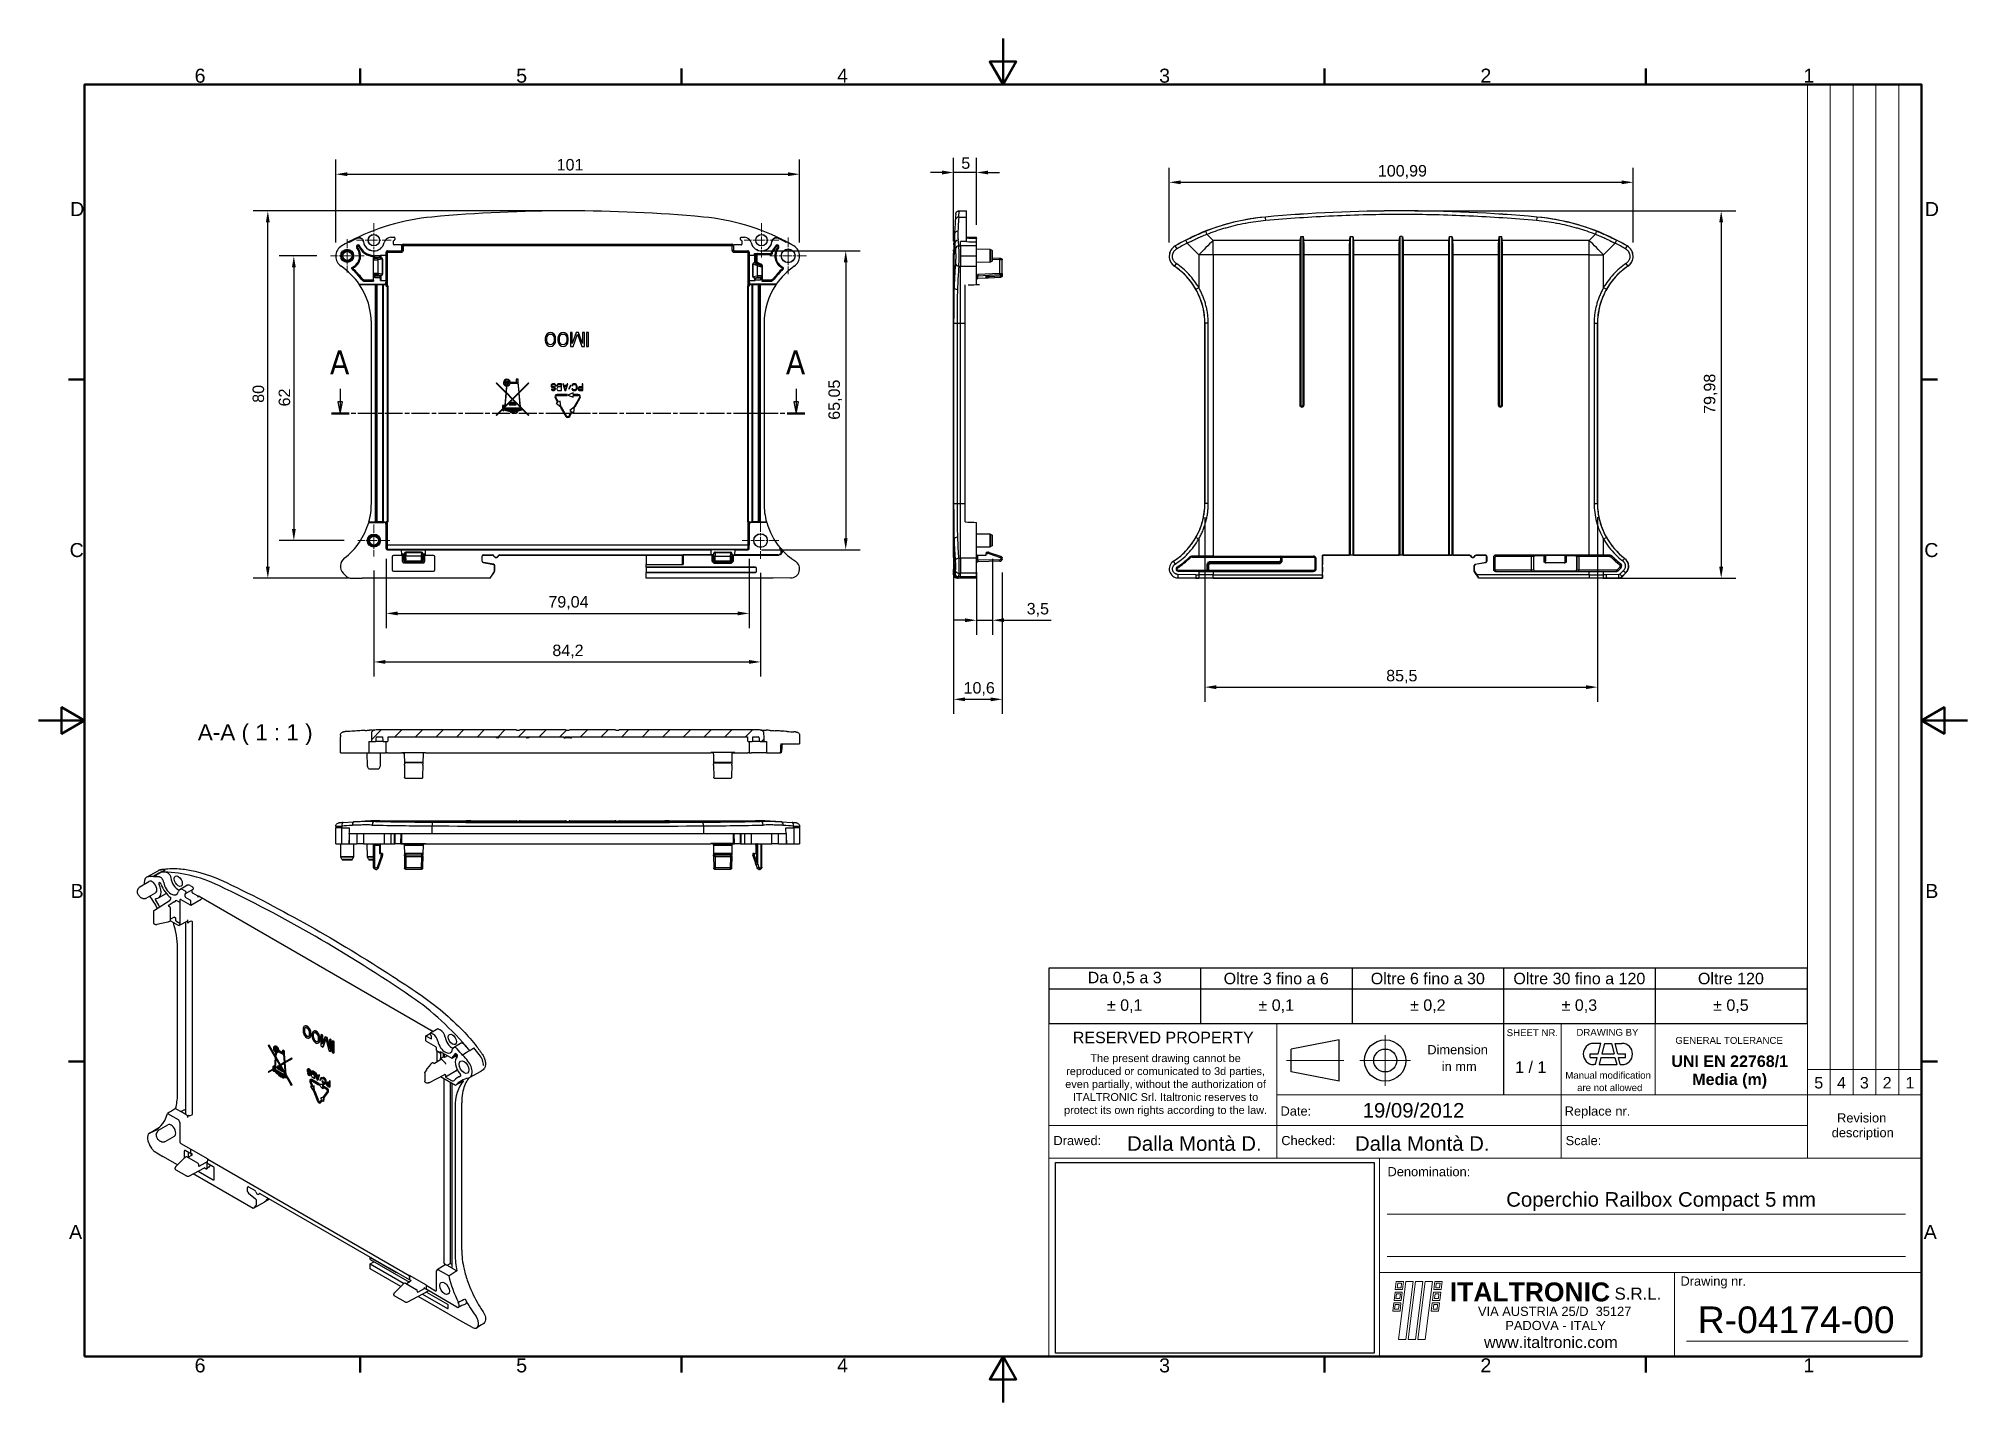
# Model space of a CAD drawing. Header units: millimetres. Extents: x 0 to 420, y 0 to 297.
import ezdxf
from ezdxf.enums import TextEntityAlignment as Align

# ---------------------------------------------------------------- set-up
doc = ezdxf.new("R2010")
doc.units = ezdxf.units.MM
for name, pattern in [('CENTER', [50.8, 31.75, -6.35, 6.35, -6.35]), ('CHAIN', [0.3543, 0.2362, -0.0295, 0.0591, -0.0295]), ('LONG_DASH_DOTTED', [0.3001, 0.2362, -0.0295, 0.0049, -0.0295])]:
    doc.linetypes.add(name, pattern=pattern)
doc.layers.get('0').update_dxf_attribs({"lineweight": 25})
for name, color, linetype, lineweight in [('AM_0', 7, 'Continuous', 30), ('AM_7', 4, 'CENTER', 15), ('Bordo_0', 7, 'Continuous', 50), ('Bordo_2', 7, 'Continuous', 50), ('Centro(ISO)', 137, 'Continuous', 18), ('Geometria schizzo(ISO)', 7, 'Continuous', 25), ('Linee di vista in sezione(ISO)', 98, 'LONG_DASH_DOTTED', 25), ('Quote(ISO)', 7, 'Continuous', 25), ('Simboli(ISO)', 7, 'Continuous', 25), ('Spigoli tangenti visibili(ISO)', 7, 'Continuous', 25), ('Spigoli visibili(ISO)', 176, 'Continuous', 25), ('Tratteggio', 179, 'Continuous', 9)]:
    doc.layers.add(name, color=color, linetype=linetype, lineweight=lineweight)
doc.styles.add('Bordo_1', font='arial.ttf')
doc.styles.add('Corrente-BSI', font='arial.ttf')
doc.styles.add('Corrente-ISO', font='arial.ttf')
doc.styles.add('Etichetta testo (ISO)', font='tahoma.ttf')
doc.styles.add('Federico-Quote', font='arial.ttf')
doc.styles.add('Gruppo1', font='arial.ttf')
doc.styles.add('Gruppo2_70', font='')
doc.styles.add('Stile testo42', font='arial.ttf')
doc.styles.add('Stile testo43', font='arial.ttf')
doc.styles.add('Stile testo75', font='arial.ttf')
doc.styles.add('Stile testo76', font='arial.ttf')
doc.styles.add('Stile testo78', font='arial.ttf')
doc.styles.add('Stile testo79', font='arial.ttf')
doc.styles.get('Gruppo2_70').set_extended_font_data('Arial', bold=True)
doc.dimstyles.new('X.XXX', dxfattribs={"dimtxt": 2.5, "dimasz": 2.5, "dimexe": 3.175, "dimexo": 3, "dimgap": 0.762, "dimtad": 1, "dimrnd": 1e-08, "dimtxsty": 'Federico-Quote', "dimcen": 0.09, "dimdle": 10, "dimclrd": 7, "dimclre": 7, "dimclrt": 7, "dimazin": 2, "dimtfac": 1, "dimtmove": 0, "dimatfit": 3, "dimfxl": 1, "dimtolj": 1, "dimlwd": 25, "dimlwe": 25, "dimarcsym": 0})
picture_1 = doc.add_image_def('image1.bmp', size_in_pixel=(306, 183))

msp = doc.modelspace()

# ---------------------------------------------------------------- texts
at = {"layer": 'Simboli(ISO)', "color": 7, "insert": (34.682, 143.141), "char_height": 3.5, "attachment_point": 7, "style": 'Corrente-BSI'}
msp.add_mtext('A-A ( 1 : 1 )', dxfattribs=at)

# ---------------------------------------------------------------- blocks, each defined once
blk = doc.blocks.new('Bordi Bordo di default')
at = {"layer": 'Bordo_0'}
for p, q in [((70, 287), (70, 290.45)), ((140, 287), (140, 290.45)), ((280, 287), (280, 290.45)), ((350, 287), (350, 290.45)), ((10, 222.75), (6.55, 222.75)), ((410, 222.75), (413.45, 222.75)), ((10, 74.25), (6.55, 74.25)), ((410, 74.25), (413.45, 74.25)), ((70, 10), (70, 6.55)), ((140, 10), (140, 6.55)), ((280, 10), (280, 6.55)), ((350, 10), (350, 6.55))]:
    blk.add_line(p, q, dxfattribs=at)
at = {"layer": 'Bordo_0', "flags": 128}
for points in [[(210, 297), (210, 287), (207.11, 292), (212.89, 292), (210, 287)], [(10, 10), (10, 287), (410, 287), (410, 10), (10, 10)], [(0, 148.5), (10, 148.5), (5, 151.39), (5, 145.61), (10, 148.5)], [(420, 148.5), (410, 148.5), (415, 151.39), (415, 145.61), (410, 148.5)], [(210, 0), (210, 10), (207.11, 5), (212.89, 5), (210, 10)]]:
    blk.add_lwpolyline(points, dxfattribs=at)
at = {"layer": 'Bordo_2', "char_height": 3.05, "attachment_point": 7, "style": 'Bordo_1'}
for s, insert in [('6', (33.98, 287.35)), ('5', (104, 287.35)), ('4', (173.87, 287.4)), ('3', (244, 287.35)), ('2', (313.95, 287.4)), ('1', (384.3, 287.4)), ('D', (6.88, 258.35)), ('D', (410.73, 258.35)), ('C', (6.76, 184.05)), ('C', (410.61, 184.05)), ('B', (6.98, 109.85)), ('B', (410.83, 109.85)), ('A', (6.64, 35.6)), ('A', (410.49, 35.6)), ('6', (33.98, 6.5)), ('5', (104, 6.5)), ('4', (173.87, 6.55)), ('3', (244, 6.5)), ('2', (313.95, 6.55)), ('1', (384.3, 6.55))]:
    blk.add_mtext(s, dxfattribs=dict(at, insert=insert))
blk = doc.blocks.new('Cartigli Italtronic')
at = {"layer": 'AM_0', "lineweight": 15}
for p, q in [((284.7, 286.16), (259.86, 286.16)), ((259.86, 57.39), (259.86, 286.16)), ((264.83, 66.12), (264.83, 286.16)), ((269.8, 66.12), (269.8, 286.16)), ((274.76, 66.12), (274.76, 286.16)), ((279.73, 66.12), (279.73, 286.16)), ((284.7, 286.16), (284.7, 9.16)), ((94.7, 66.12), (94.7, 81.71)), ((94.7, 81.71), (259.86, 81.71)), ((144.32, 66.12), (144.32, 81.71)), ((206.22, 66.12), (206.22, 81.71)), ((226.7, 66.12), (226.7, 81.71)), ((259.86, 71.64), (284.7, 71.64)), ((94.7, 9.16), (94.7, 66.12)), ((144.32, 66.12), (284.7, 66.12)), ((144.32, 52.32), (144.32, 66.12)), ((206.22, 52.32), (206.22, 66.12)), ((259.86, 52.32), (259.86, 66.12)), ((94.7, 59.5), (259.86, 59.5)), ((94.7, 52.32), (284.7, 52.32)), ((166.65, 9.16), (166.65, 52.32)), ((168.35, 40.18), (281.23, 40.18)), ((168.35, 30.95), (281.23, 30.95)), ((166.65, 27.44), (284.7, 27.44)), ((230.95, 9.16), (230.95, 27.44)), ((284.7, 9.16), (94.7, 9.16)), ((233.55, 12.53), (281.8, 12.53))]:
    blk.add_line(p, q, dxfattribs=at)
at = {"layer": 'AM_0'}
for p, q in [((193.7, 81.71), (193.7, 66.12)), ((157.93, 78.12), (147.42, 76.12)), ((147.42, 71.12), (147.42, 76.12)), ((157.93, 69.12), (157.93, 78.12)), ((157.93, 69.12), (147.42, 71.12))]:
    blk.add_line(p, q, dxfattribs=at)
at = {"layer": 'AM_0', "linetype": 'Continuous', "lineweight": 30}
for p, q in [((214.85, 77.34), (213.34, 77.34)), ((214.28, 75.04), (214.85, 77.34)), ((215.64, 77.34), (215.07, 75.04)), ((215.64, 77.34), (217.18, 77.34)), ((217.18, 77.34), (217.76, 75.04)), ((217.97, 77.34), (219.48, 77.34)), ((218.55, 75.04), (217.97, 77.34)), ((212.57, 74.27), (212.57, 75.04)), ((212.57, 75.04), (214.28, 75.04)), ((212.57, 74.27), (214.08, 74.27)), ((213.7, 72.74), (213.34, 72.74)), ((213.7, 72.74), (214.08, 74.27)), ((214.88, 74.27), (214.49, 72.74)), ((214.49, 72.74), (218.33, 72.74)), ((214.88, 74.27), (217.95, 74.27)), ((215.07, 75.04), (217.76, 75.04)), ((217.95, 74.27), (218.33, 72.74)), ((218.55, 75.04), (220.25, 75.04)), ((219.12, 72.74), (218.74, 74.27)), ((218.74, 74.27), (220.25, 74.27)), ((219.12, 72.74), (219.48, 72.74)), ((220.25, 74.27), (220.25, 75.04))]:
    blk.add_line(p, q, dxfattribs=at)
at = {"layer": 'AM_0', "color": 166, "lineweight": 5}
for p, q in [((170.12, 23.72), (170.34, 25.51)), ((170.34, 25.51), (171.91, 25.51)), ((170.83, 12.87), (172.44, 25.51)), ((171.7, 23.72), (171.91, 25.51)), ((172.41, 12.87), (174.01, 25.51)), ((172.44, 25.51), (174.01, 25.51)), ((172.93, 12.87), (174.53, 25.51)), ((174.5, 12.87), (176.11, 25.51)), ((174.53, 25.51), (176.11, 25.51)), ((175.03, 12.87), (176.63, 25.51)), ((176.6, 12.87), (178.2, 25.51)), ((176.63, 25.51), (178.2, 25.51)), ((178.52, 23.72), (178.73, 25.51)), ((178.73, 25.51), (180.3, 25.51)), ((180.09, 23.72), (180.3, 25.51)), ((169.85, 21.39), (170.06, 23.19)), ((169.85, 21.39), (171.42, 21.39)), ((170.06, 23.19), (171.63, 23.19)), ((170.12, 23.72), (171.7, 23.72)), ((170.26, 21.81), (170.37, 22.78)), ((170.26, 21.81), (171.11, 21.81)), ((170.37, 22.78), (171.22, 22.78)), ((170.54, 24.13), (170.65, 25.1)), ((170.54, 24.13), (171.38, 24.13)), ((170.65, 25.1), (171.5, 25.1)), ((171.11, 21.81), (171.22, 22.78)), ((171.38, 24.13), (171.5, 25.1)), ((171.42, 21.39), (171.63, 23.19)), ((178.24, 21.39), (178.45, 23.19)), ((178.24, 21.39), (179.81, 21.39)), ((178.45, 23.19), (180.03, 23.19)), ((178.52, 23.72), (180.09, 23.72)), ((178.65, 21.81), (178.77, 22.78)), ((178.65, 21.81), (179.5, 21.81)), ((178.77, 22.78), (179.61, 22.78)), ((178.93, 24.13), (179.04, 25.1)), ((178.93, 24.13), (179.78, 24.13)), ((179.04, 25.1), (179.89, 25.1)), ((179.5, 21.81), (179.61, 22.78)), ((179.78, 24.13), (179.89, 25.1)), ((179.81, 21.39), (180.03, 23.19)), ((169.57, 19.07), (169.79, 20.87)), ((169.57, 19.07), (171.15, 19.07)), ((169.79, 20.87), (171.36, 20.87)), ((169.98, 19.49), (170.1, 20.46)), ((169.98, 19.49), (170.83, 19.49)), ((170.1, 20.46), (170.95, 20.46)), ((170.83, 19.49), (170.95, 20.46)), ((171.15, 19.07), (171.36, 20.87)), ((177.96, 19.07), (178.18, 20.87)), ((177.96, 19.07), (179.54, 19.07)), ((178.18, 20.87), (179.75, 20.87)), ((178.38, 19.49), (178.49, 20.46)), ((178.38, 19.49), (179.22, 19.49)), ((178.49, 20.46), (179.34, 20.46)), ((179.22, 19.49), (179.34, 20.46)), ((179.54, 19.07), (179.75, 20.87)), ((170.83, 12.87), (172.41, 12.87)), ((172.93, 12.87), (174.5, 12.87)), ((175.03, 12.87), (176.6, 12.87))]:
    blk.add_line(p, q, dxfattribs=at)
at = {"layer": 'AM_0'}
for radius in [4.5, 2.5]:
    blk.add_circle((167.93, 73.62), radius, dxfattribs=at)
at = {"layer": 'AM_0', "linetype": 'Continuous', "lineweight": 30}
for centre, start, end in [((213.34, 75.04), 90, 270), ((219.48, 75.04), 270, 90)]:
    blk.add_arc(centre, 2.3, start, end, dxfattribs=at)
at = {"layer": 'AM_7', "color": 7}
for p, q in [((167.93, 68.12), (167.93, 79.12)), ((146.42, 73.62), (158.93, 73.62)), ((162.43, 73.62), (173.43, 73.62))]:
    blk.add_line(p, q, dxfattribs=at)
at = {"layer": 'Geometria schizzo(ISO)'}
for p, q in [((259.86, 93.71), (94.7, 93.71)), ((94.7, 93.71), (94.7, 81.71)), ((127.7, 93.71), (127.7, 81.71)), ((160.7, 93.71), (160.7, 81.71)), ((193.7, 93.71), (193.7, 81.71)), ((226.7, 93.71), (226.7, 81.71)), ((259.86, 81.71), (259.86, 93.71)), ((94.7, 89.21), (259.86, 89.21)), ((94.7, 81.71), (259.86, 81.71))]:
    blk.add_line(p, q, dxfattribs=at)
at = {"color": 5, "style": 'Stile testo43'}
for s, p in [('5', (261.35, 67.53)), ('4', (266.31, 67.53)), ('3', (271.28, 67.53)), ('2', (276.25, 67.53)), ('1', (281.22, 67.53))]:
    blk.add_text(s, height=2.5, dxfattribs=at).set_placement(p)
at = {"insert": (120.1, 74.98), "char_height": 1.7, "width": 44.3451, "attachment_point": 2, "line_spacing_factor": 0.996, "style": 'Gruppo1'}
blk.add_mtext('\\fArial|b0|i0;\\H1.7000;The present drawing cannot be reproduced or comunicated to 3d parties, even partially, without the authorization of \\PITALTRONIC Srl. Italtronic reserves to protect its own rights according to the law.', dxfattribs=at)
at = {"layer": 'AM_0'}
for s, height, style, p in [('RESERVED PROPERTY', 2.5, 'Stile testo43', (99.9, 77.39)), ('SHEET NR.', 1.5, 'Stile testo76', (194.38, 78.93)), ('DRAWING BY', 1.5, 'Stile testo76', (209.56, 79.01)), ('Dimension', 2, 'Stile testo42', (177.09, 74.98)), ('GENERAL TOLERANCE', 1.5, 'Stile testo76', (231.1, 77.25)), ('in mm', 2, 'Stile testo42', (180.24, 71.33)), ('Manual modification', 1.5, 'Stile testo76', (207.14, 69.65)), ('are not allowed', 1.5, 'Stile testo76', (209.71, 66.96)), ('Date:', 2, 'Stile testo42', (145.13, 61.62)), ('Replace nr.', 2, 'Stile testo42', (207.01, 61.61)), ('description', 2, 'Stile testo42', (265.15, 56.91)), ('Revision', 2, 'Stile testo42', (266.32, 60.13)), ('Drawed:', 2, 'Stile testo42', (95.68, 55.19)), ('Checked:', 2, 'Stile testo42', (145.3, 55.19)), ('Scale:', 2, 'Stile testo42', (207.21, 55.19)), ('Denomination:', 2, 'Stile testo42', (168.43, 48.42)), ('ITALTRONIC', 4.125, 'Gruppo2_70', (182, 21.17)), ('Drawing nr.', 2, 'Stile testo42', (232.22, 24.59)), ('S.R.L.', 2.625, 'Stile testo75', (217.86, 21.54)), ('VIA AUSTRIA 25/D  35127', 2, 'Stile testo42', (188.13, 18)), ('PADOVA - ITALY', 2, 'Stile testo42', (194.08, 14.92))]:
    blk.add_text(s, height=height, dxfattribs=dict(at, style=style)).set_placement(p)
at = {"layer": 'AM_0', "style": 'Stile testo43'}
blk.add_text('1 / 1 ', height=2.5, dxfattribs=at).set_placement((200.09, 72.18), align=Align.MIDDLE_CENTER)
at = {"layer": 'AM_0', "color": 184, "style": 'Stile testo43'}
blk.add_text('www.italtronic.com', height=2.5, dxfattribs=at).set_placement((189.44, 11.03))
at = {"layer": 'AM_0'}
for tag, p, height, style in [('DATA_CREAZIONE_001', (163.01, 61.19), 3.17, 'Gruppo1'), ('PROGETTISTA_001', (111.73, 53.96), 3.17, 'Gruppo1'), ('VERIFICATO_DA_001', (161.35, 53.96), 3.17, 'Gruppo1'), ('DESCRIZIONE_001', (194.28, 41.79), 3.17, 'Gruppo1'), ('NUMERO_PARTE_001', (235.98, 14.25), 5.81, 'Stile testo78')]:
    blk.add_attdef(tag, p, '', height=height, dxfattribs=dict(at, style=style))
for tag, style, p in [('Sostituisce', 'Gruppo1', (239.06, 64.32)), ('Scala', 'Stile testo79', (239.17, 57.11)), ('NUMERO_DI_MAGAZZINO', 'Gruppo1', (228.26, 36.97))]:
    blk.add_attdef(tag, text='', height=3.17, dxfattribs=dict(at, style=style)).set_placement(p, align=Align.TOP_CENTER)
at = {"layer": 'Simboli(ISO)', "color": 7, "char_height": 2.5, "width": 32.8403, "attachment_point": 5, "style": 'Corrente-ISO'}
for s, insert in [('Da 0,5 a 3', (111.2, 91.46)), ('Oltre 3 fino a 6', (144.2, 91.46)), ('Oltre 6 fino a 30', (177.2, 91.46)), ('Oltre 30 fino a 120', (210.2, 91.46)), ('Oltre 120', (243.2, 91.46))]:
    blk.add_mtext(s, dxfattribs=dict(at, insert=insert))
at = {"layer": 'Simboli(ISO)', "color": 7, "char_height": 2.5, "attachment_point": 5, "style": 'Corrente-ISO'}
for s, insert in [('± 0,1', (111.2, 85.46)), ('± 0,1', (144.2, 85.46)), ('± 0,2', (177.2, 85.46)), ('± 0,3', (210.2, 85.46)), ('± 0,5', (243.2, 85.46))]:
    blk.add_mtext(s, dxfattribs=dict(at, insert=insert))
at = {"layer": 'Simboli(ISO)', "color": 7, "insert": (242.93, 71.12), "char_height": 2.5, "attachment_point": 5, "line_spacing_factor": 0.944221, "style": 'Corrente-ISO'}
blk.add_mtext('\\fArial|b1|i0;\\H2.5000;UNI EN 22768/1\\PMedia (m)', dxfattribs=at)
image = blk.add_image(picture_1, insert=(96.13, 9.91), size_in_units=(69.37, 41.49))
image.dxf.flags = 7
blk = doc.blocks.new('*D8')
at = {"layer": 'Defpoints', "color": 0, "linetype": 'Continuous'}
for p in [(199.24, 267.84), (204.24, 253.47), (199.24, 249.9)]:
    blk.add_point(p, dxfattribs=at)
at = {"layer": 'Quote(ISO)', "color": 7, "linetype": 'Continuous', "lineweight": 25}
for p, q in [((199.24, 252.9), (199.24, 271.01)), ((204.24, 256.47), (204.24, 271.01)), ((196.74, 267.84), (194.24, 267.84)), ((204.24, 267.84), (199.24, 267.84)), ((206.74, 267.84), (209.24, 267.84))]:
    blk.add_line(p, q, dxfattribs=at)
at = {"layer": 'Quote(ISO)', "color": 7, "linetype": 'Continuous'}
for points in [[(196.74, 268.25), (196.74, 267.42), (199.24, 267.84)], [(206.74, 268.25), (206.74, 267.42), (204.24, 267.84)]]:
    blk.add_solid(points, dxfattribs=at)
at = {"layer": 'Quote(ISO)', "color": 7, "linetype": 'Continuous', "lineweight": 25, "insert": (200.92, 271.14), "char_height": 2.5, "attachment_point": 1, "style": 'Federico-Quote'}
blk.add_mtext('\\A1;5', dxfattribs=at)
blk = doc.blocks.new('*D9')
at = {"layer": 'Defpoints', "color": 0, "linetype": 'Continuous'}
for p in [(165.71, 267.46), (64.71, 249.6), (165.71, 249.6)]:
    blk.add_point(p, dxfattribs=at)
at = {"layer": 'Quote(ISO)', "color": 7, "linetype": 'Continuous', "lineweight": 25}
for p, q in [((64.71, 252.6), (64.71, 270.64)), ((165.71, 252.6), (165.71, 270.64)), ((67.21, 267.46), (163.21, 267.46))]:
    blk.add_line(p, q, dxfattribs=at)
at = {"layer": 'Quote(ISO)', "color": 7, "linetype": 'Continuous'}
for points in [[(67.21, 267.88), (67.21, 267.05), (64.71, 267.46)], [(163.21, 267.88), (163.21, 267.05), (165.71, 267.46)]]:
    blk.add_solid(points, dxfattribs=at)
at = {"layer": 'Quote(ISO)', "color": 7, "linetype": 'Continuous', "lineweight": 25, "insert": (112.81, 270.78), "char_height": 2.5, "attachment_point": 1, "style": 'Federico-Quote'}
blk.add_mtext('\\A1;101', dxfattribs=at)
blk = doc.blocks.new('*D10')
at = {"layer": 'Defpoints', "color": 0, "linetype": 'Continuous'}
for p in [(49.92, 259.48), (115.21, 259.48), (70.46, 179.48)]:
    blk.add_point(p, dxfattribs=at)
at = {"layer": 'Quote(ISO)', "color": 7, "linetype": 'Continuous', "lineweight": 25}
for p, q in [((112.21, 259.48), (46.74, 259.48)), ((49.92, 181.98), (49.92, 256.98)), ((67.46, 179.48), (46.74, 179.48))]:
    blk.add_line(p, q, dxfattribs=at)
at = {"layer": 'Quote(ISO)', "color": 7, "linetype": 'Continuous'}
for points in [[(49.5, 256.98), (50.33, 256.98), (49.92, 259.48)], [(49.5, 181.98), (50.33, 181.98), (49.92, 179.48)]]:
    blk.add_solid(points, dxfattribs=at)
at = {"layer": 'Quote(ISO)', "color": 7, "linetype": 'Continuous', "lineweight": 25, "insert": (46.6, 217.69), "char_height": 2.5, "attachment_point": 1, "rotation": 90, "style": 'Federico-Quote'}
blk.add_mtext('\\A1;80', dxfattribs=at)
blk = doc.blocks.new('*D11')
at = {"layer": 'Defpoints', "color": 0, "linetype": 'Continuous'}
for p in [(63.56, 249.68), (55.58, 187.68), (69.54, 187.68)]:
    blk.add_point(p, dxfattribs=at)
at = {"layer": 'Quote(ISO)', "color": 7, "linetype": 'Continuous', "lineweight": 25}
for p, q in [((60.56, 249.68), (52.41, 249.68)), ((55.58, 247.18), (55.58, 190.18)), ((66.54, 187.68), (52.41, 187.68))]:
    blk.add_line(p, q, dxfattribs=at)
at = {"layer": 'Quote(ISO)', "color": 7, "linetype": 'Continuous'}
for points in [[(55.17, 247.18), (56, 247.18), (55.58, 249.68)], [(55.17, 190.18), (56, 190.18), (55.58, 187.68)]]:
    blk.add_solid(points, dxfattribs=at)
at = {"layer": 'Quote(ISO)', "color": 7, "linetype": 'Continuous', "lineweight": 25, "insert": (52.27, 216.9), "char_height": 2.5, "attachment_point": 1, "rotation": 90, "style": 'Federico-Quote'}
blk.add_mtext('\\A1;62', dxfattribs=at)
blk = doc.blocks.new('*D12')
at = {"layer": 'Defpoints', "color": 0, "linetype": 'Continuous'}
for p in [(73.01, 184.2), (157.21, 183.68), (157.21, 161.25)]:
    blk.add_point(p, dxfattribs=at)
at = {"layer": 'Quote(ISO)', "color": 7, "linetype": 'Continuous', "lineweight": 25}
for p, q in [((73.01, 181.2), (73.01, 158.08)), ((157.21, 180.68), (157.21, 158.08)), ((75.51, 161.25), (154.71, 161.25))]:
    blk.add_line(p, q, dxfattribs=at)
at = {"layer": 'Quote(ISO)', "color": 7, "linetype": 'Continuous'}
for points in [[(75.51, 161.67), (75.51, 160.84), (73.01, 161.25)], [(154.71, 161.67), (154.71, 160.84), (157.21, 161.25)]]:
    blk.add_solid(points, dxfattribs=at)
at = {"layer": 'Quote(ISO)', "color": 7, "linetype": 'Continuous', "lineweight": 25, "insert": (111.88, 165.02), "char_height": 2.5, "attachment_point": 1, "style": 'Federico-Quote'}
blk.add_mtext('\\A1;84,2', dxfattribs=at)
blk = doc.blocks.new('*D13')
at = {"layer": 'Defpoints', "color": 0, "linetype": 'Continuous'}
for p in [(75.69, 186.7), (154.73, 186.7), (154.73, 171.82)]:
    blk.add_point(p, dxfattribs=at)
at = {"layer": 'Quote(ISO)', "color": 7, "linetype": 'Continuous', "lineweight": 25}
for p, q in [((75.69, 183.7), (75.69, 168.64)), ((154.73, 183.7), (154.73, 168.64)), ((78.19, 171.82), (152.23, 171.82))]:
    blk.add_line(p, q, dxfattribs=at)
at = {"layer": 'Quote(ISO)', "color": 7, "linetype": 'Continuous'}
for points in [[(78.19, 172.24), (78.19, 171.4), (75.69, 171.82)], [(152.23, 172.24), (152.23, 171.4), (154.73, 171.82)]]:
    blk.add_solid(points, dxfattribs=at)
at = {"layer": 'Quote(ISO)', "color": 7, "linetype": 'Continuous', "lineweight": 25, "insert": (111.01, 175.59), "char_height": 2.5, "attachment_point": 1, "style": 'Federico-Quote'}
blk.add_mtext('\\A1;79,04', dxfattribs=at)
blk = doc.blocks.new('*D14')
at = {"layer": 'Defpoints', "color": 0, "linetype": 'Continuous'}
for p in [(154.43, 250.75), (154.44, 185.7), (175.76, 185.7)]:
    blk.add_point(p, dxfattribs=at)
at = {"layer": 'Quote(ISO)', "color": 7, "linetype": 'Continuous', "lineweight": 25}
for p, q in [((157.43, 250.75), (178.93, 250.75)), ((175.76, 248.25), (175.76, 188.2)), ((157.44, 185.7), (178.93, 185.7))]:
    blk.add_line(p, q, dxfattribs=at)
at = {"layer": 'Quote(ISO)', "color": 7, "linetype": 'Continuous'}
for points in [[(175.34, 248.25), (176.17, 248.25), (175.76, 250.75)], [(175.34, 188.2), (176.17, 188.2), (175.76, 185.7)]]:
    blk.add_solid(points, dxfattribs=at)
at = {"layer": 'Quote(ISO)', "color": 7, "linetype": 'Continuous', "lineweight": 25, "insert": (171.99, 213.99), "char_height": 2.5, "attachment_point": 1, "rotation": 90, "style": 'Federico-Quote'}
blk.add_mtext('\\A1;65,05', dxfattribs=at)
blk = doc.blocks.new('*D15')
at = {"layer": 'Defpoints', "color": 0, "linetype": 'Continuous'}
for p in [(207.74, 186.7), (204.24, 183.83), (207.74, 170.33)]:
    blk.add_point(p, dxfattribs=at)
at = {"layer": 'Quote(ISO)', "color": 7, "linetype": 'Continuous', "lineweight": 25}
for p, q in [((204.24, 180.83), (204.24, 167.16)), ((207.74, 183.7), (207.74, 167.16)), ((201.74, 170.33), (199.24, 170.33)), ((204.24, 170.33), (207.74, 170.33)), ((210.24, 170.33), (220.49, 170.33))]:
    blk.add_line(p, q, dxfattribs=at)
at = {"layer": 'Quote(ISO)', "color": 7, "linetype": 'Continuous'}
for points in [[(201.74, 170.75), (201.74, 169.92), (204.24, 170.33)], [(210.24, 170.75), (210.24, 169.92), (207.74, 170.33)]]:
    blk.add_solid(points, dxfattribs=at)
at = {"layer": 'Quote(ISO)', "color": 7, "linetype": 'Continuous', "lineweight": 25, "insert": (215.16, 174.1), "char_height": 2.5, "attachment_point": 1, "style": 'Federico-Quote'}
blk.add_mtext('\\A1;3,5', dxfattribs=at)
blk = doc.blocks.new('*D16')
at = {"layer": 'Defpoints', "color": 0, "linetype": 'Continuous'}
for p in [(296.7, 259.47), (337.62, 179.49), (366.38, 179.49)]:
    blk.add_point(p, dxfattribs=at)
at = {"layer": 'Quote(ISO)', "color": 7, "linetype": 'Continuous', "lineweight": 25}
for p, q in [((299.7, 259.47), (369.56, 259.47)), ((366.38, 256.97), (366.38, 181.99)), ((340.62, 179.49), (369.56, 179.49))]:
    blk.add_line(p, q, dxfattribs=at)
at = {"layer": 'Quote(ISO)', "color": 7, "linetype": 'Continuous'}
for points in [[(365.96, 256.97), (366.8, 256.97), (366.38, 259.47)], [(365.96, 181.99), (366.8, 181.99), (366.38, 179.49)]]:
    blk.add_solid(points, dxfattribs=at)
at = {"layer": 'Quote(ISO)', "color": 7, "linetype": 'Continuous', "lineweight": 25, "insert": (362.61, 215.27), "char_height": 2.5, "attachment_point": 1, "rotation": 90, "style": 'Federico-Quote'}
blk.add_mtext('\\A1;79,98', dxfattribs=at)
blk = doc.blocks.new('*D17')
at = {"layer": 'Defpoints', "color": 0, "linetype": 'Continuous'}
for p in [(347.2, 265.7), (246.2, 249.59), (347.2, 249.59)]:
    blk.add_point(p, dxfattribs=at)
at = {"layer": 'Quote(ISO)', "color": 7, "linetype": 'Continuous', "lineweight": 25}
for p, q in [((246.2, 252.59), (246.2, 268.87)), ((347.2, 252.59), (347.2, 268.87)), ((248.7, 265.7), (344.7, 265.7))]:
    blk.add_line(p, q, dxfattribs=at)
at = {"layer": 'Quote(ISO)', "color": 7, "linetype": 'Continuous'}
for points in [[(248.7, 266.11), (248.7, 265.28), (246.2, 265.7)], [(344.7, 266.11), (344.7, 265.28), (347.2, 265.7)]]:
    blk.add_solid(points, dxfattribs=at)
at = {"layer": 'Quote(ISO)', "color": 7, "linetype": 'Continuous', "lineweight": 25, "insert": (291.63, 269.46), "char_height": 2.5, "attachment_point": 1, "style": 'Federico-Quote'}
blk.add_mtext('\\A1;100,99', dxfattribs=at)
blk = doc.blocks.new('*D18')
at = {"layer": 'Defpoints', "color": 0, "linetype": 'Continuous'}
for p in [(199.24, 184.51), (209.84, 183.72), (209.84, 153.11)]:
    blk.add_point(p, dxfattribs=at)
at = {"layer": 'Quote(ISO)', "color": 7, "linetype": 'Continuous', "lineweight": 25}
for p, q in [((199.24, 181.51), (199.24, 149.93)), ((209.84, 180.72), (209.84, 149.93)), ((201.74, 153.11), (207.34, 153.11))]:
    blk.add_line(p, q, dxfattribs=at)
at = {"layer": 'Quote(ISO)', "color": 7, "linetype": 'Continuous'}
for points in [[(201.74, 153.52), (201.74, 152.69), (199.24, 153.11)], [(207.34, 153.52), (207.34, 152.69), (209.84, 153.11)]]:
    blk.add_solid(points, dxfattribs=at)
at = {"layer": 'Quote(ISO)', "color": 7, "linetype": 'Continuous', "lineweight": 25, "insert": (201.42, 156.87), "char_height": 2.5, "attachment_point": 1, "style": 'Federico-Quote'}
blk.add_mtext('\\A1;10,6', dxfattribs=at)
blk = doc.blocks.new('*D19')
at = {"layer": 'Defpoints', "color": 0, "linetype": 'Continuous'}
for p in [(253.95, 195.76), (339.45, 195.76), (339.45, 155.76)]:
    blk.add_point(p, dxfattribs=at)
at = {"layer": 'Quote(ISO)', "color": 7, "linetype": 'Continuous', "lineweight": 25}
for p, q in [((253.95, 192.76), (253.95, 152.59)), ((339.45, 192.76), (339.45, 152.59)), ((256.45, 155.76), (336.95, 155.76))]:
    blk.add_line(p, q, dxfattribs=at)
at = {"layer": 'Quote(ISO)', "color": 7, "linetype": 'Continuous'}
for points in [[(256.45, 156.18), (256.45, 155.34), (253.95, 155.76)], [(336.95, 156.18), (336.95, 155.34), (339.45, 155.76)]]:
    blk.add_solid(points, dxfattribs=at)
at = {"layer": 'Quote(ISO)', "color": 7, "linetype": 'Continuous', "lineweight": 25, "insert": (293.44, 159.53), "char_height": 2.5, "attachment_point": 1, "style": 'Federico-Quote'}
blk.add_mtext('\\A1;85,5', dxfattribs=at)
blk = doc.blocks.new('SezioneConv2d0')
at = {"layer": 'Linee di vista in sezione(ISO)', "linetype": 'Continuous'}
for p, q in [((65.68, 220.74), (65.68, 217.88)), ((164.94, 220.74), (164.94, 217.88)), ((65.18, 217.88), (65.68, 215.38)), ((66.18, 217.88), (65.18, 217.88)), ((65.68, 217.88), (65.68, 215.38)), ((65.68, 215.38), (66.18, 217.88)), ((164.44, 217.88), (164.94, 215.38)), ((165.44, 217.88), (164.44, 217.88)), ((164.94, 217.88), (164.94, 215.38)), ((164.94, 215.38), (165.44, 217.88))]:
    blk.add_line(p, q, dxfattribs=at)
at = {"layer": 'Linee di vista in sezione(ISO)', "linetype": 'CHAIN', "ltscale": 16.480043}
blk.add_line((166.86, 215.38), (63.76, 215.38), dxfattribs=at)
at = {"layer": 'Linee di vista in sezione(ISO)', "linetype": 'Continuous', "lineweight": 50}
for p, q in [((67.6, 215.38), (63.76, 215.38)), ((166.86, 215.38), (163.02, 215.38))]:
    blk.add_line(p, q, dxfattribs=at)
at = {"layer": 'Linee di vista in sezione(ISO)', "linetype": 'Continuous', "flags": 128}
for points in [[(65.18, 217.88), (65.68, 215.38), (66.18, 217.88), (65.18, 217.88)], [(164.44, 217.88), (164.94, 215.38), (165.44, 217.88), (164.44, 217.88)]]:
    blk.add_lwpolyline(points, dxfattribs=at)
at = {"layer": 'Linee di vista in sezione(ISO)'}
for points in [[(65.18, 217.88), (65.68, 215.38), (66.18, 217.88), (65.18, 217.88)], [(164.44, 217.88), (164.94, 215.38), (165.44, 217.88), (164.44, 217.88)]]:
    blk.add_solid(points, dxfattribs=at)
at = {"layer": 'Linee di vista in sezione(ISO)', "char_height": 5.25, "attachment_point": 7, "style": 'Etichetta testo (ISO)'}
for insert in [(63.44, 223.88), (162.71, 223.88)]:
    blk.add_mtext('A', dxfattribs=dict(at, insert=insert))

# ---------------------------------------------------------------- dimensions: what is measured, and where the dimension line sits
at = {"layer": 'Quote(ISO)', "color": 7, "linetype": 'Continuous', "lineweight": 25}
for base, p1, p2, angle, override, picture, middle in [((165.713, 267.464), (64.713, 249.604), (165.713, 249.604), 180, {"dimdec": 2, "dimtp": 0, "dimtm": 0, "dimtdec": 2, "dimtofl": 0, "dimatfit": 1}, '*D9', (115.213, 267.464)), ((347.197, 265.6973), (246.2023, 249.5918), (347.197, 249.5918), 180, {"dimdec": 2, "dimtp": 0, "dimtm": 0, "dimtdec": 2, "dimtofl": 0, "dimatfit": 1}, '*D17', (296.6996, 265.6973)), ((49.918, 259.48), (70.463, 179.48), (115.213, 259.48), 90, {"dimdec": 2, "dimtp": 0, "dimtm": 0, "dimtdec": 2, "dimtofl": 0, "dimatfit": 1}, '*D10', (49.918, 219.48)), ((366.381, 179.487), (296.7, 259.466), (337.623, 179.487), 90, {"dimdec": 2, "dimtp": 0, "dimtm": 0, "dimtdec": 2, "dimtofl": 0, "dimatfit": 1}, '*D16', (366.381, 219.476)), ((55.583, 187.68), (63.557, 249.68), (69.535, 187.68), 90, {"dimdec": 2, "dimtp": 0, "dimtm": 0, "dimtdec": 2, "dimtofl": 0, "dimatfit": 1}, '*D11', (55.583, 218.68)), ((175.757, 185.702), (154.435, 250.752), (154.441, 185.702), 90, {"dimdec": 2, "dimtp": 0, "dimtm": 0, "dimtdec": 2, "dimtofl": 0, "dimatfit": 1}, '*D14', (175.757, 218.227)), ((339.45, 155.762), (253.95, 195.762), (339.45, 195.762), 180, {"dimdec": 2, "dimtp": 0, "dimtm": 0, "dimtdec": 2, "dimtofl": 0, "dimatfit": 1}, '*D19', (296.7, 155.762)), ((154.735, 171.819), (75.691, 186.702), (154.735, 186.702), 180, {"dimdec": 2, "dimtp": 0, "dimtm": 0, "dimtdec": 2, "dimtofl": 0, "dimatfit": 1}, '*D13', (115.213, 171.819)), ((207.745, 170.334), (204.245, 183.834), (207.745, 186.703), 180, {"dimdec": 2, "dimtp": 0, "dimtm": 0, "dimtdec": 2, "dimtofl": 1, "dimatfit": 1}, '*D15', (217.443, 170.334)), ((157.213, 161.254), (73.013, 184.203), (157.213, 183.68), 180, {"dimdec": 2, "dimtp": 0, "dimtm": 0, "dimtdec": 2, "dimtofl": 0, "dimatfit": 1}, '*D12', (115.113, 161.254))]:
    dim = msp.add_linear_dim(base=base, p1=p1, p2=p2, angle=angle, dimstyle='X.XXX', override=override, dxfattribs=at)
    dim.commit()
    dim.dimension.update_dxf_attribs({"geometry": picture, "text_midpoint": middle, "dimtype": 160})
for base, p1, p2, override, picture, middle in [((199.245, 267.835), (204.245, 253.47), (199.245, 249.903), {"dimdec": 2, "dimtp": 0, "dimtm": 0, "dimtdec": 2, "dimtofl": 1, "dimatfit": 1}, '*D8', (201.745, 267.835)), ((209.845, 153.106), (199.245, 184.51), (209.845, 183.725), {"dimdec": 2, "dimtp": 0, "dimtm": 0, "dimtdec": 2, "dimtofl": 0, "dimatfit": 1}, '*D18', (204.545, 153.106))]:
    dim = msp.add_linear_dim(base=base, p1=p1, p2=p2, dimstyle='X.XXX', override=override, dxfattribs=at)
    dim.commit()
    dim.dimension.update_dxf_attribs({"geometry": picture, "text_midpoint": middle, "dimtype": 160})

# ---------------------------------------------------------------- hatches: boundary and pattern name
at = {"layer": 'Tratteggio'}
h = msp.add_hatch(dxfattribs=at)
h.set_pattern_fill('ANSI31', color=256, scale=25.4, style=0)
h.set_pattern_definition([(45, (0, 0), (-2.245064, 2.245064), [])])
edge = h.paths.add_edge_path()
edge.add_line((106.242, 144.741), (106.383, 144.741))
edge.add_line((106.383, 144.741), (106.383, 144.941))
edge.add_line((106.383, 144.941), (114.404, 144.941))
edge.add_line((114.404, 144.941), (114.404, 144.741))
edge.add_line((114.404, 144.741), (114.635, 144.741))
edge.add_line((114.635, 144.741), (114.635, 144.941))
edge.add_line((114.635, 144.941), (115.79, 144.941))
edge.add_line((115.79, 144.941), (115.79, 144.741))
edge.add_line((115.79, 144.741), (116.021, 144.741))
edge.add_line((116.021, 144.741), (116.021, 144.941))
edge.add_line((116.021, 144.941), (154.363, 144.941))
edge.add_line((154.363, 144.941), (154.378, 144.088))
edge.add_ellipse((154.527, 144.091), major_axis=(-0.15, -0.003), ratio=1, start_angle=0, end_angle=89)
edge.add_line((154.527, 143.941), (155.397, 143.941))
edge.add_ellipse((155.397, 144.041), major_axis=(0, -0.1), ratio=1, start_angle=0, end_angle=89)
edge.add_line((155.497, 144.039), (155.513, 144.941))
edge.add_line((155.513, 144.941), (156.684, 144.941))
edge.add_ellipse((156.684, 144.741), major_axis=(0, 0.2), ratio=1, start_angle=270.5, end_angle=360, ccw=False)
edge.add_line((156.884, 144.742), (156.889, 144.139))
edge.add_ellipse((157.089, 144.141), major_axis=(-0.2, -0.002), ratio=1, start_angle=0, end_angle=89.5)
edge.add_line((157.089, 143.941), (157.963, 143.941))
edge.add_line((157.963, 143.941), (157.963, 144.941))
edge.add_line((157.963, 144.941), (157.956, 145.686))
edge.add_ellipse((157.206, 145.679), major_axis=(0.75, 0.007), ratio=1, start_angle=0, end_angle=88.26748)
edge.add_ellipse((156.136, 95.941), major_axis=(1.086, 50.488), ratio=1, start_angle=0, end_angle=1.23252)
edge.add_line((156.136, 146.441), (126.456, 146.441))
edge.add_ellipse((126.456, 146.241), major_axis=(0, 0.2), ratio=1, start_angle=0, end_angle=75.52249)
edge.add_line((126.263, 146.291), (125.763, 146.291))
edge.add_ellipse((125.569, 146.241), major_axis=(0.194, 0.05), ratio=1, start_angle=0, end_angle=75.52249)
edge.add_line((125.569, 146.441), (115.656, 146.441))
edge.add_ellipse((115.656, 146.241), major_axis=(0, 0.2), ratio=1, start_angle=0, end_angle=75.52249)
edge.add_line((115.463, 146.291), (114.963, 146.291))
edge.add_ellipse((114.769, 146.241), major_axis=(0.194, 0.05), ratio=1, start_angle=0, end_angle=75.52249)
edge.add_line((114.769, 146.441), (104.856, 146.441))
edge.add_ellipse((104.856, 146.241), major_axis=(0, 0.2), ratio=1, start_angle=0, end_angle=75.52249)
edge.add_line((104.663, 146.291), (104.163, 146.291))
edge.add_ellipse((103.969, 146.241), major_axis=(0.194, 0.05), ratio=1, start_angle=0, end_angle=75.52249)
edge.add_line((103.969, 146.441), (74.289, 146.441))
edge.add_ellipse((74.289, 95.941), major_axis=(0, 50.5), ratio=1, start_angle=0, end_angle=1.23252)
edge.add_ellipse((73.219, 145.679), major_axis=(-0.016, 0.75), ratio=1, start_angle=0, end_angle=88.26748)
edge.add_line((72.469, 145.686), (72.463, 144.941))
edge.add_line((72.463, 144.941), (72.463, 143.941))
edge.add_line((72.463, 143.941), (73.336, 143.941))
edge.add_ellipse((73.336, 144.141), major_axis=(0, -0.2), ratio=1, start_angle=0, end_angle=89.5)
edge.add_line((73.536, 144.139), (73.541, 144.742))
edge.add_ellipse((73.741, 144.741), major_axis=(-0.2, 0.002), ratio=1, start_angle=270.5, end_angle=360, ccw=False)
edge.add_line((73.741, 144.941), (74.913, 144.941))
edge.add_line((74.913, 144.941), (74.928, 144.039))
edge.add_ellipse((75.028, 144.041), major_axis=(-0.1, -0.0017), ratio=1, start_angle=0, end_angle=89)
edge.add_line((75.028, 143.941), (75.948, 143.941))
edge.add_ellipse((75.948, 144.091), major_axis=(0, -0.15), ratio=1, start_angle=0, end_angle=89)
edge.add_line((76.098, 144.088), (76.113, 144.941))
edge.add_line((76.113, 144.941), (100.042, 144.941))
edge.add_line((100.042, 144.941), (100.042, 144.741))
edge.add_line((100.042, 144.741), (100.183, 144.741))
edge.add_line((100.183, 144.741), (100.183, 144.941))
edge.add_line((100.183, 144.941), (106.242, 144.941))
edge.add_line((106.242, 144.941), (106.242, 144.741))

# ---------------------------------------------------------------- linework, layer by layer
at = {"layer": 'Centro(ISO)', "linetype": 'CHAIN', "ltscale": 8.333956}
for p, q in [((73.013, 256.83), (73.013, 249.33)), ((157.413, 256.83), (157.413, 249.33)), ((76.763, 253.08), (69.263, 253.08)), ((161.163, 253.08), (153.663, 253.08))]:
    msp.add_line(p, q, dxfattribs=at)
at = {"layer": 'Centro(ISO)', "linetype": 'CHAIN', "ltscale": 8.124187}
for p, q in [((67.213, 253.336), (67.213, 246.024)), ((70.868, 249.68), (63.557, 249.68))]:
    msp.add_line(p, q, dxfattribs=at)
at = {"layer": 'Centro(ISO)', "linetype": 'CHAIN', "ltscale": 8.88956}
for p, q in [((163.213, 253.68), (163.213, 245.68)), ((167.213, 249.68), (159.213, 249.68)), ((157.213, 191.68), (157.213, 183.68)), ((161.213, 187.68), (153.213, 187.68))]:
    msp.add_line(p, q, dxfattribs=at)
at = {"layer": 'Centro(ISO)', "linetype": 'CHAIN', "ltscale": 7.728024}
for p, q in [((73.013, 191.157), (73.013, 184.203)), ((76.49, 187.68), (69.535, 187.68))]:
    msp.add_line(p, q, dxfattribs=at)
at = {"layer": 'Spigoli tangenti visibili(ISO)'}
for p, q in [((200.359, 258.129), (200.442, 259.466)), ((200.359, 258.129), (202.045, 258.144)), ((267.15, 258.129), (267.149, 258.144)), ((326.249, 258.129), (326.25, 258.144)), ((75.254, 252.566), (75.261, 252.56)), ((76.716, 253.73), (76.722, 253.722)), ((77.305, 252.938), (77.313, 252.93)), ((77.313, 252.23), (77.305, 252.222)), ((77.413, 253.73), (77.405, 253.722)), ((77.438, 253.078), (77.43, 253.086)), ((77.463, 252.08), (77.455, 252.072)), ((77.563, 253.58), (77.555, 253.572)), ((77.563, 253.226), (77.555, 253.234)), ((78.913, 252.072), (78.932, 252.08)), ((79.441, 252.252), (79.432, 252.261)), ((79.441, 252.252), (150.985, 252.252)), ((79.441, 251.952), (79.441, 252.252)), ((150.993, 252.261), (150.985, 252.252)), ((150.985, 252.252), (150.985, 251.952)), ((151.513, 252.072), (151.493, 252.08)), ((152.87, 253.572), (152.863, 253.58)), ((152.863, 253.226), (152.87, 253.234)), ((152.963, 252.08), (152.97, 252.072)), ((152.988, 253.078), (152.995, 253.086)), ((153.02, 253.722), (153.013, 253.73)), ((153.12, 252.938), (153.113, 252.93)), ((153.113, 252.23), (153.12, 252.222)), ((153.709, 253.73), (153.703, 253.722)), ((155.171, 252.566), (155.164, 252.56)), ((199.502, 252.438), (199.343, 249.903)), ((250.092, 252.438), (252.626, 249.903)), ((254.419, 254.411), (255.776, 253.054)), ((274.697, 253.054), (255.776, 253.054)), ((255.776, 249.903), (255.776, 253.054)), ((285.515, 253.054), (275.502, 253.054)), ((296.315, 253.054), (286.284, 253.054)), ((307.115, 253.054), (297.084, 253.054)), ((317.897, 253.054), (307.884, 253.054)), ((337.623, 253.054), (318.702, 253.054)), ((338.98, 254.411), (337.623, 253.054)), ((337.623, 249.903), (337.623, 253.054)), ((343.308, 252.438), (340.773, 249.903)), ((69.309, 251.409), (69.296, 251.398)), ((69.464, 251.536), (69.309, 251.409)), ((69.769, 251.72), (69.953, 251.797)), ((69.953, 251.797), (69.969, 251.804)), ((72.939, 248.814), (72.914, 249.064)), ((72.939, 245.846), (72.939, 248.814)), ((74.418, 249.665), (73.214, 249.665)), ((73.214, 249.365), (73.214, 249.665)), ((73.214, 249.365), (74.213, 249.365)), ((73.239, 249.114), (73.214, 249.365)), ((74.567, 249.24), (73.694, 249.11)), ((74.85, 248.941), (73.977, 248.81)), ((73.977, 245.85), (73.977, 248.81)), ((74.497, 249.835), (74.497, 249.269)), ((74.613, 249.269), (74.607, 249.252)), ((74.85, 248.941), (74.85, 245.72)), ((74.912, 248.969), (74.907, 248.952)), ((74.907, 248.952), (74.907, 245.708)), ((75.663, 250.48), (75.691, 250.452)), ((75.691, 243.175), (75.691, 250.452)), ((75.991, 250.452), (75.691, 250.452)), ((75.963, 250.78), (75.991, 250.752)), ((75.991, 250.452), (75.991, 250.752)), ((75.991, 250.752), (78.941, 250.752)), ((75.991, 243.18), (75.991, 250.452)), ((75.991, 250.452), (78.941, 250.452)), ((78.913, 250.78), (78.941, 250.752)), ((78.941, 250.452), (78.941, 250.752)), ((79.113, 251.872), (79.132, 251.88)), ((79.113, 250.98), (79.141, 250.952)), ((79.141, 251.952), (79.132, 251.961)), ((79.441, 251.952), (79.141, 251.952)), ((79.141, 250.952), (79.141, 251.952)), ((79.441, 250.952), (79.141, 250.952)), ((79.441, 251.952), (150.985, 251.952)), ((79.441, 250.952), (79.441, 251.952)), ((150.985, 251.952), (150.985, 250.952)), ((150.985, 251.952), (151.285, 251.952)), ((150.985, 250.952), (151.285, 250.952)), ((151.293, 251.961), (151.285, 251.952)), ((151.285, 251.952), (151.285, 250.952)), ((151.313, 250.98), (151.285, 250.952)), ((151.313, 251.872), (151.293, 251.88)), ((151.513, 250.78), (151.485, 250.752)), ((151.485, 250.752), (154.435, 250.752)), ((151.485, 250.452), (151.485, 250.752)), ((151.485, 250.452), (154.435, 250.452)), ((154.435, 250.752), (154.463, 250.78)), ((154.435, 250.452), (154.435, 250.752)), ((154.435, 250.452), (154.435, 243.176)), ((154.435, 250.452), (154.735, 250.452)), ((154.735, 250.452), (154.763, 250.48)), ((154.735, 250.452), (154.735, 243.175)), ((155.513, 247.869), (155.519, 247.852)), ((155.519, 245.208), (155.519, 247.852)), ((155.575, 247.841), (156.097, 247.763)), ((155.575, 245.22), (155.575, 247.841)), ((155.813, 248.169), (155.818, 248.152)), ((155.858, 248.14), (156.38, 248.062)), ((155.928, 248.169), (155.928, 248.28)), ((156.213, 249.877), (156.253, 249.869)), ((156.453, 249.869), (156.253, 249.869)), ((156.253, 248.297), (156.253, 249.869)), ((156.38, 248.062), (156.395, 248.28)), ((156.395, 248.28), (156.407, 248.298)), ((156.453, 248.296), (156.453, 249.869)), ((156.513, 250.177), (156.553, 250.169)), ((156.553, 250.169), (159.424, 250.169)), ((156.553, 249.969), (156.553, 250.169)), ((156.553, 249.969), (159.424, 249.969)), ((156.603, 247.996), (156.618, 248.227)), ((156.603, 247.996), (156.603, 247.996)), ((156.603, 247.996), (156.864, 247.825)), ((156.618, 248.227), (156.63, 248.246)), ((157.329, 247.597), (157.347, 247.863)), ((157.359, 247.881), (157.347, 247.863)), ((159.413, 250.18), (159.424, 250.169)), ((159.424, 249.969), (159.424, 250.169)), ((159.624, 250.528), (159.613, 250.533)), ((159.613, 250.38), (159.624, 250.369)), ((159.824, 250.528), (159.624, 250.528)), ((159.624, 250.369), (159.624, 250.528)), ((159.824, 250.369), (159.624, 250.369)), ((159.687, 250.673), (159.675, 250.678)), ((159.824, 250.528), (159.687, 250.673)), ((159.824, 250.369), (159.824, 250.528)), ((160.467, 251.8), (160.456, 251.804)), ((160.651, 251.722), (160.467, 251.8)), ((160.966, 251.532), (161.12, 251.405)), ((161.12, 251.405), (161.129, 251.398)), ((199.245, 249.903), (199.343, 249.903)), ((199.343, 242.739), (199.343, 249.903)), ((200.385, 251.849), (200.745, 251.852)), ((204.245, 251.86), (200.745, 251.86)), ((200.745, 249.615), (200.745, 247.425)), ((207.098, 251.086), (207.098, 248.274)), ((207.187, 251.064), (207.187, 248.296)), ((207.636, 248.524), (207.636, 250.836)), ((209.314, 248.814), (207.745, 248.896)), ((209.314, 245.846), (209.314, 248.814)), ((247.497, 251.852), (247.499, 251.849)), ((252.626, 249.903), (252.626, 242.739)), ((255.776, 249.903), (252.626, 249.903)), ((274.62, 249.903), (255.776, 249.903)), ((255.776, 249.903), (255.776, 184.305)), ((274.62, 249.903), (274.62, 217.23)), ((274.62, 249.903), (274.85, 249.903)), ((275.579, 217.23), (275.579, 249.903)), ((285.456, 249.903), (275.579, 249.903)), ((285.456, 184.524), (285.456, 249.903)), ((286.15, 249.903), (286.343, 249.903)), ((286.343, 249.903), (286.343, 184.524)), ((296.256, 249.903), (286.343, 249.903)), ((296.256, 184.524), (296.256, 249.903)), ((296.95, 249.903), (297.143, 249.903)), ((297.143, 249.903), (297.143, 184.524)), ((307.056, 249.903), (297.143, 249.903)), ((307.056, 184.524), (307.056, 249.903)), ((307.75, 249.903), (307.943, 249.903)), ((317.82, 249.903), (307.943, 249.903)), ((307.943, 249.903), (307.943, 184.524)), ((317.82, 249.903), (317.82, 217.23)), ((317.82, 249.903), (318.05, 249.903)), ((318.779, 217.23), (318.779, 249.903)), ((337.623, 249.903), (318.779, 249.903)), ((337.623, 184.51), (337.623, 249.903)), ((337.623, 249.903), (340.773, 249.903)), ((340.773, 242.739), (340.773, 249.903)), ((345.901, 251.849), (345.902, 251.852)), ((68.479, 246.9), (68.343, 246.753)), ((68.502, 247.063), (68.414, 247.243)), ((70.276, 244.581), (70.285, 244.598)), ((70.445, 244.718), (70.285, 244.598)), ((71.076, 244.18), (71.085, 244.197)), ((72.894, 244.397), (71.085, 244.397)), ((71.085, 244.397), (71.085, 244.197)), ((72.895, 244.197), (71.085, 244.197)), ((72.939, 245.846), (72.914, 245.596)), ((73.239, 245.546), (73.214, 245.295)), ((74.213, 245.295), (73.214, 245.295)), ((73.214, 245.295), (73.214, 244.995)), ((73.214, 244.995), (74.418, 244.995)), ((74.567, 245.42), (73.694, 245.55)), ((74.85, 245.72), (73.977, 245.85)), ((74.497, 245.391), (74.497, 244.325)), ((74.613, 245.391), (74.607, 245.408)), ((74.912, 245.692), (74.907, 245.708)), ((75.684, 243.907), (75.663, 243.995)), ((154.763, 243.995), (154.741, 243.907)), ((155.513, 245.192), (155.519, 245.208)), ((155.575, 245.22), (156.447, 245.35)), ((155.813, 244.891), (155.818, 244.908)), ((155.858, 244.92), (156.73, 245.05)), ((155.928, 244.325), (155.928, 244.891)), ((156.007, 244.495), (157.212, 244.495)), ((156.186, 247.728), (156.447, 247.557)), ((157.212, 244.795), (156.213, 244.795)), ((156.447, 247.557), (156.447, 245.35)), ((157.195, 245.046), (157.212, 244.795)), ((157.212, 244.795), (157.212, 244.495)), ((157.495, 247.329), (157.513, 247.595)), ((157.495, 247.329), (157.495, 245.346)), ((157.495, 245.346), (157.512, 245.096)), ((157.525, 247.613), (157.513, 247.595)), ((159.343, 244.192), (157.524, 244.192)), ((159.343, 244.392), (157.525, 244.392)), ((159.343, 244.392), (159.343, 244.192)), ((159.349, 244.18), (159.343, 244.192)), ((159.984, 244.712), (160.144, 244.592)), ((160.15, 244.581), (160.144, 244.592)), ((161.933, 247.065), (162.021, 247.245)), ((161.957, 246.902), (162.093, 246.755)), ((162.039, 247.248), (162.021, 247.245)), ((162.113, 246.758), (162.093, 246.755)), ((200.392, 247.428), (200.745, 247.425)), ((200.745, 234.999), (200.745, 247.425)), ((200.745, 247.425), (204.245, 247.425)), ((204.529, 245.308), (204.529, 245.308)), ((204.529, 244.795), (204.529, 245.295)), ((209.314, 245.846), (204.543, 245.596)), ((206.369, 245.192), (206.684, 245.208)), ((206.684, 245.208), (206.684, 245.408)), ((206.998, 245.22), (206.998, 245.424)), ((206.998, 245.22), (209.484, 245.35)), ((209.484, 245.555), (209.484, 245.35)), ((247.351, 247.425), (247.352, 247.428)), ((346.047, 247.428), (346.049, 247.425)), ((73.336, 191.73), (73.336, 243.407)), ((73.536, 191.732), (73.536, 243.4)), ((73.541, 191.737), (73.541, 243.379)), ((73.741, 191.739), (73.741, 243.372)), ((74.928, 243.404), (74.928, 191.731)), ((75.028, 243.407), (75.028, 191.73)), ((75.185, 243.407), (75.163, 243.494)), ((75.684, 243.064), (75.948, 243.064)), ((75.685, 243.164), (75.948, 243.164)), ((75.948, 243.064), (75.948, 243.164)), ((75.948, 191.846), (75.948, 243.064)), ((75.998, 243.165), (76.013, 243.18)), ((76.098, 243.065), (76.113, 243.08)), ((76.098, 191.845), (76.098, 243.065)), ((154.378, 243.065), (154.363, 243.08)), ((154.378, 243.065), (154.378, 191.83)), ((154.477, 243.165), (154.463, 243.18)), ((154.74, 243.164), (154.527, 243.164)), ((154.741, 243.064), (154.527, 243.064)), ((154.527, 243.064), (154.527, 191.83)), ((155.262, 243.494), (155.241, 243.407)), ((155.397, 191.73), (155.397, 243.407)), ((155.497, 191.731), (155.497, 243.404)), ((156.684, 243.372), (156.684, 191.739)), ((156.884, 243.379), (156.884, 191.737)), ((156.889, 243.4), (156.889, 191.732)), ((157.089, 243.407), (157.089, 191.73)), ((199.257, 234.999), (199.257, 195.762)), ((199.257, 234.999), (200, 234.999)), ((200, 234.999), (200.745, 234.999)), ((200, 234.999), (200, 195.762)), ((200.745, 195.762), (200.745, 234.999)), ((200.745, 234.999), (201.745, 234.999)), ((253.956, 234.999), (253.95, 234.999)), ((253.956, 195.762), (253.956, 234.999)), ((254.69, 234.999), (253.956, 234.999)), ((254.69, 195.762), (254.69, 234.999)), ((338.709, 234.999), (338.709, 195.762)), ((338.709, 234.999), (339.443, 234.999)), ((339.443, 234.999), (339.45, 234.999)), ((339.443, 234.999), (339.443, 195.762)), ((274.62, 217.23), (274.85, 217.23)), ((275.579, 217.23), (275.35, 217.23)), ((317.82, 217.23), (318.05, 217.23)), ((318.779, 217.23), (318.55, 217.23)), ((199.257, 195.762), (200, 195.762)), ((200, 195.762), (200.745, 195.762)), ((200.745, 195.762), (201.745, 195.762)), ((200.745, 183.834), (200.745, 195.762)), ((253.956, 195.762), (253.95, 195.762)), ((254.69, 195.762), (253.956, 195.762)), ((339.443, 195.762), (339.45, 195.762)), ((75.163, 191.643), (75.185, 191.73)), ((75.663, 191.143), (75.684, 191.23)), ((75.684, 191.846), (75.948, 191.846)), ((75.685, 191.746), (75.948, 191.746)), ((75.691, 186.702), (75.691, 191.735)), ((75.991, 186.702), (75.991, 191.73)), ((75.998, 191.745), (76.013, 191.73)), ((76.098, 191.845), (76.113, 191.83)), ((154.363, 191.83), (154.378, 191.83)), ((154.527, 191.83), (154.378, 191.83)), ((154.435, 191.734), (154.435, 186.702)), ((154.527, 191.83), (154.741, 191.83)), ((154.527, 191.73), (154.527, 191.83)), ((154.735, 191.73), (154.735, 186.702)), ((154.741, 191.23), (154.763, 191.143)), ((155.241, 191.73), (155.262, 191.643)), ((207.098, 189.086), (207.098, 186.274)), ((207.187, 189.064), (207.187, 186.296)), ((75.663, 185.98), (75.685, 186.002)), ((75.991, 186.702), (75.691, 186.702)), ((75.963, 185.68), (75.985, 185.702)), ((154.441, 185.702), (75.985, 185.702)), ((154.435, 186.702), (75.991, 186.702)), ((79.65, 184.88), (79.655, 184.874)), ((79.659, 184.835), (79.702, 183.966)), ((79.95, 185.18), (79.955, 185.174)), ((79.955, 185.174), (83.37, 185.174)), ((79.959, 185.118), (80.002, 184.25)), ((79.959, 185.118), (83.366, 185.118)), ((83.366, 185.118), (83.323, 184.25)), ((83.376, 185.18), (83.37, 185.174)), ((83.666, 184.835), (83.623, 183.966)), ((83.676, 184.88), (83.67, 184.874)), ((146.984, 184.88), (146.99, 184.874)), ((146.994, 184.835), (147.037, 183.962)), ((147.285, 185.18), (147.29, 185.174)), ((147.29, 185.174), (150.635, 185.174)), ((147.294, 185.118), (147.337, 184.245)), ((147.294, 185.118), (150.631, 185.118)), ((150.631, 185.118), (150.588, 184.245)), ((150.641, 185.18), (150.635, 185.174)), ((150.931, 184.835), (150.888, 183.962)), ((150.941, 184.88), (150.935, 184.874)), ((154.735, 186.702), (154.435, 186.702)), ((154.463, 185.68), (154.441, 185.702)), ((154.763, 185.98), (154.741, 186.002)), ((199.343, 184.509), (199.343, 188.021)), ((206.359, 184.88), (206.684, 184.874)), ((206.904, 184.835), (209.379, 183.966)), ((207.636, 186.524), (207.636, 188.836)), ((252.626, 188.021), (252.626, 184.303)), ((340.773, 184.509), (340.773, 188.021)), ((79.098, 184.764), (79.649, 184.764)), ((79.318, 184.685), (79.318, 183.385)), ((79.618, 183.385), (79.318, 183.385)), ((79.618, 183.385), (79.618, 184.48)), ((79.701, 183.468), (79.618, 183.385)), ((80.001, 183.168), (79.918, 183.085)), ((79.918, 183.085), (79.918, 182.83)), ((79.918, 183.085), (83.407, 183.085)), ((83.324, 183.168), (80.001, 183.168)), ((83.323, 184.25), (80.002, 184.25)), ((83.324, 183.168), (83.407, 183.085)), ((83.407, 182.83), (83.407, 183.085)), ((83.624, 183.468), (83.707, 183.385)), ((83.676, 184.764), (84.228, 184.764)), ((83.707, 183.385), (83.707, 184.48)), ((84.007, 183.385), (83.707, 183.385)), ((84.007, 183.385), (84.007, 184.685)), ((96.613, 184.211), (96.582, 184.272)), ((96.582, 183.204), (96.613, 183.229)), ((96.827, 182.909), (96.858, 182.935)), ((96.913, 184.511), (96.882, 184.572)), ((99.067, 182.525), (99.037, 182.5)), ((99.231, 180.913), (99.261, 180.904)), ((99.313, 182.23), (99.282, 182.205)), ((99.282, 181.081), (99.313, 181.072)), ((140.116, 184.511), (140.116, 182.48)), ((140.316, 184.514), (140.316, 182.477)), ((146.618, 184.498), (146.618, 183.385)), ((146.618, 183.385), (146.918, 183.385)), ((146.918, 184.508), (146.918, 183.385)), ((147.036, 183.503), (146.918, 183.385)), ((146.947, 184.764), (146.984, 184.764)), ((147.336, 183.204), (147.218, 183.085)), ((147.218, 183.085), (150.708, 183.085)), ((147.218, 182.785), (147.218, 183.085)), ((147.218, 182.785), (150.708, 182.785)), ((150.589, 183.204), (147.336, 183.204)), ((150.588, 184.245), (147.337, 184.245)), ((150.589, 183.204), (150.708, 183.085)), ((150.708, 182.785), (150.708, 183.085)), ((150.889, 183.503), (151.007, 183.385)), ((150.941, 184.764), (150.978, 184.764)), ((151.007, 183.385), (151.007, 184.542)), ((151.307, 183.385), (151.007, 183.385)), ((151.307, 183.385), (151.307, 184.537)), ((156.139, 181.906), (156.113, 181.88)), ((156.139, 180.754), (156.113, 180.78)), ((156.339, 181.706), (156.313, 181.68)), ((156.339, 180.954), (156.313, 180.98)), ((199.245, 184.01), (199.477, 184.008)), ((199.245, 181.45), (199.566, 181.453)), ((199.343, 180.236), (199.343, 180.951)), ((199.613, 181.137), (199.564, 180.354)), ((200.355, 180.607), (200.306, 179.824)), ((200.346, 183.832), (200.745, 183.834)), ((200.355, 180.607), (200.745, 180.604)), ((200.744, 179.82), (200.745, 180.604)), ((204.245, 183.834), (200.745, 183.834)), ((200.745, 183.834), (200.745, 180.604)), ((204.245, 180.604), (200.745, 180.604)), ((204.54, 183.385), (204.245, 183.385)), ((204.54, 183.385), (204.54, 184.48)), ((209.298, 183.468), (204.54, 183.385)), ((247.1, 183.166), (247.099, 183.168)), ((247.928, 181.929), (247.932, 181.923)), ((248.041, 181.755), (247.932, 181.923)), ((254.403, 181.178), (248.212, 181.178)), ((248.212, 181.178), (248.212, 180.978)), ((254.403, 180.978), (248.212, 180.978)), ((248.212, 180.971), (248.212, 180.978)), ((250.52, 184.013), (250.516, 183.997)), ((250.656, 183.854), (250.516, 183.997)), ((251.222, 184.301), (251.217, 184.283)), ((251.217, 184.283), (270.403, 184.283)), ((251.217, 184.084), (251.217, 184.283)), ((251.217, 184.084), (270.403, 184.084)), ((252.626, 180.969), (252.626, 180.236)), ((254.403, 182.377), (254.403, 181.178)), ((254.403, 182.377), (254.603, 182.377)), ((254.403, 181.178), (254.403, 180.978)), ((254.403, 181.178), (254.603, 181.178)), ((254.408, 180.976), (254.403, 180.978)), ((254.603, 182.377), (254.603, 181.178)), ((254.603, 182.377), (254.608, 182.371)), ((254.608, 181.176), (254.603, 181.178)), ((254.608, 181.176), (254.608, 182.371)), ((254.808, 182.371), (254.608, 182.371)), ((254.808, 181.172), (254.808, 182.371)), ((277.615, 181.172), (254.808, 181.172)), ((277.615, 180.972), (254.808, 180.972)), ((270.103, 183.077), (255.103, 183.077)), ((255.103, 183.077), (255.103, 182.877)), ((270.103, 182.877), (255.103, 182.877)), ((255.103, 182.877), (255.108, 182.871)), ((255.108, 182.871), (270.108, 182.871)), ((255.108, 182.671), (255.108, 182.871)), ((255.108, 182.671), (270.108, 182.671)), ((255.776, 180.968), (255.776, 180.237)), ((270.103, 183.077), (270.103, 182.877)), ((270.108, 182.871), (270.103, 182.877)), ((270.108, 182.671), (270.108, 182.871)), ((270.403, 184.283), (270.408, 184.289)), ((270.403, 184.084), (270.403, 184.283)), ((270.403, 184.084), (270.403, 183.377)), ((270.403, 184.084), (270.603, 184.084)), ((270.403, 183.377), (270.603, 183.377)), ((270.603, 184.084), (270.608, 184.089)), ((270.603, 184.084), (270.603, 183.377)), ((270.608, 183.371), (270.603, 183.377)), ((270.608, 183.371), (270.608, 184.089)), ((270.808, 183.371), (270.608, 183.371)), ((270.808, 184.296), (277.615, 184.296)), ((270.808, 184.096), (270.808, 184.296)), ((270.808, 183.371), (270.808, 184.096)), ((270.808, 184.096), (277.615, 184.096)), ((277.624, 184.305), (277.615, 184.296)), ((277.615, 184.096), (277.615, 184.296)), ((277.615, 181.172), (277.615, 180.972)), ((277.624, 180.968), (277.615, 180.972)), ((277.915, 183.796), (277.915, 181.472)), ((277.915, 183.796), (278.115, 183.796)), ((277.915, 181.472), (278.115, 181.472)), ((278.124, 183.805), (278.115, 183.796)), ((278.115, 183.796), (278.115, 181.472)), ((278.124, 181.468), (278.115, 181.472)), ((311.597, 184.524), (311.546, 184.511)), ((312.652, 182.187), (312.6, 182.23)), ((312.6, 181.072), (312.652, 181.088)), ((312.651, 180.904), (312.703, 180.92)), ((312.897, 182.482), (312.845, 182.525)), ((313.053, 184.511), (313.002, 184.524)), ((315, 184.511), (315.052, 184.524)), ((315.054, 182.935), (315.107, 182.891)), ((315.3, 184.211), (315.352, 184.224)), ((315.3, 183.229), (315.352, 183.186)), ((316.77, 184.01), (316.797, 183.983)), ((316.77, 181.45), (316.797, 181.477)), ((316.797, 183.983), (316.797, 181.477)), ((316.797, 183.983), (317.097, 183.983)), ((316.797, 181.477), (317.097, 181.477)), ((317.097, 183.983), (317.097, 181.477)), ((317.27, 184.51), (317.297, 184.483)), ((317.27, 180.95), (317.297, 180.977)), ((317.297, 184.483), (317.297, 184.183)), ((325.08, 184.483), (317.297, 184.483)), ((325.08, 184.183), (317.297, 184.183)), ((317.297, 181.277), (325.08, 181.277)), ((317.297, 180.977), (317.297, 181.277)), ((317.297, 180.977), (325.08, 180.977)), ((325.08, 184.483), (325.08, 184.183)), ((325.08, 181.277), (325.08, 184.183)), ((325.6, 184.166), (325.58, 184.176)), ((325.58, 181.284), (325.58, 184.176)), ((325.58, 181.284), (325.6, 181.294)), ((325.9, 184.466), (325.88, 184.476)), ((325.88, 180.984), (325.9, 180.994)), ((334.619, 184.476), (334.6, 184.466)), ((334.6, 180.994), (334.619, 180.984)), ((334.919, 184.176), (334.9, 184.166)), ((334.9, 181.294), (334.919, 181.284)), ((334.919, 184.176), (334.919, 181.284)), ((341.984, 184.483), (335.419, 184.483)), ((341.984, 184.183), (335.419, 184.183)), ((335.419, 184.183), (335.419, 181.277)), ((335.419, 181.277), (343.618, 181.277)), ((335.419, 180.977), (335.419, 181.277)), ((335.419, 180.977), (343.618, 180.977)), ((337.623, 180.237), (337.623, 180.95)), ((340.773, 180.236), (340.773, 180.951)), ((341.995, 184.508), (341.984, 184.483)), ((341.984, 184.483), (341.984, 184.183)), ((342.697, 184.184), (342.483, 183.974)), ((342.708, 184.209), (342.697, 184.184)), ((343.618, 180.977), (343.618, 181.277)), ((343.628, 180.953), (343.618, 180.977)), ((343.76, 181.336), (344.299, 181.875)), ((343.972, 181.124), (343.76, 181.336)), ((343.972, 181.124), (344.511, 181.663)), ((343.982, 181.099), (343.972, 181.124)), ((344.445, 182.644), (344.263, 182.405)), ((344.511, 181.663), (344.299, 181.875)), ((345.084, 181.137), (344.3, 180.354)), ((344.445, 182.644), (344.46, 182.663)), ((344.511, 181.663), (344.528, 181.646)), ((345.567, 180.607), (344.784, 179.824)), ((345.351, 183.832), (345.353, 183.834)), ((345.567, 180.607), (345.57, 180.604)), ((199.245, 180.236), (199.343, 180.236)), ((199.384, 180.235), (199.343, 180.236)), ((199.553, 180.281), (199.384, 180.235)), ((200.295, 179.531), (200.126, 179.485)), ((200.745, 179.527), (200.295, 179.531)), ((200.744, 179.82), (200.306, 179.824)), ((204.245, 179.819), (200.744, 179.82)), ((204.245, 179.526), (200.745, 179.527)), ((200.745, 179.527), (200.745, 179.48)), ((251.971, 180.235), (248.1, 180.301)), ((248.134, 179.551), (248.134, 179.548)), ((252.011, 179.485), (248.134, 179.551)), ((248.134, 179.548), (252.011, 179.48)), ((251.971, 180.235), (252.626, 180.236)), ((252.011, 179.485), (252.673, 179.486)), ((252.011, 179.485), (252.011, 179.48)), ((255.776, 180.236), (252.626, 180.236)), ((255.776, 180.237), (279.547, 180.237)), ((255.776, 179.487), (255.776, 180.236)), ((255.776, 179.487), (279.573, 179.487)), ((337.623, 180.237), (313.164, 180.237)), ((337.623, 179.487), (313.639, 179.487)), ((337.623, 180.236), (340.773, 180.236)), ((337.623, 180.236), (337.623, 179.487)), ((341.388, 179.485), (340.726, 179.486)), ((341.429, 180.235), (340.773, 180.236)), ((344.094, 179.531), (341.388, 179.485)), ((341.389, 179.48), (341.388, 179.485)), ((344.096, 179.527), (341.389, 179.48)), ((344.128, 180.281), (341.429, 180.235)), ((344.096, 179.527), (344.094, 179.531)), ((344.095, 179.526), (344.096, 179.527)), ((344.786, 179.82), (344.784, 179.824)), ((72.932, 126.476), (74.289, 126.561)), ((74.289, 126.659), (74.289, 126.561)), ((74.289, 126.561), (93.21, 126.561)), ((94.015, 126.561), (104.028, 126.561)), ((104.797, 126.561), (114.828, 126.561)), ((115.597, 126.561), (125.628, 126.561)), ((126.397, 126.561), (136.41, 126.561)), ((137.215, 126.561), (156.136, 126.561)), ((156.136, 126.659), (156.136, 126.561)), ((157.493, 126.476), (156.136, 126.561)), ((66.002, 121.659), (66.002, 125.159)), ((66.012, 125.519), (66.01, 125.159)), ((75.254, 123.859), (75.261, 121.659)), ((76.716, 123.859), (76.722, 121.659)), ((77.413, 123.859), (77.405, 121.659)), ((78.913, 121.659), (78.932, 123.859)), ((85.663, 125.545), (85.662, 123.859)), ((144.762, 125.545), (144.763, 123.859)), ((151.513, 121.659), (151.493, 123.859)), ((153.02, 121.659), (153.013, 123.859)), ((153.709, 123.859), (153.703, 121.659)), ((155.171, 123.859), (155.164, 121.659)), ((164.415, 125.159), (164.414, 125.519)), ((164.423, 125.159), (164.423, 121.659)), ((68.618, 118.806), (65.807, 118.806)), ((68.597, 118.717), (65.829, 118.717)), ((66.057, 118.268), (68.368, 118.268)), ((72.928, 118.806), (71.607, 118.806)), ((72.928, 118.717), (71.629, 118.717)), ((71.857, 118.268), (72.93, 118.268)), ((73.214, 121.375), (73.214, 121.659)), ((73.214, 121.375), (74.213, 121.375)), ((73.239, 116.576), (73.214, 121.375)), ((74.567, 118.99), (73.694, 116.5)), ((74.613, 119.545), (74.607, 119.209)), ((79.113, 121.674), (84.228, 121.674)), ((79.617, 121.374), (83.708, 121.374)), ((79.95, 119.535), (79.955, 119.22)), ((79.955, 119.22), (83.37, 119.22)), ((79.959, 118.906), (80.002, 116.431)), ((79.959, 118.906), (83.366, 118.906)), ((83.366, 118.906), (83.323, 116.431)), ((83.376, 119.535), (83.37, 119.22)), ((146.947, 121.674), (150.978, 121.674)), ((146.953, 121.374), (150.973, 121.374)), ((147.285, 119.535), (147.29, 119.22)), ((147.29, 119.22), (150.635, 119.22)), ((147.294, 118.906), (147.337, 116.417)), ((147.294, 118.906), (150.631, 118.906)), ((150.631, 118.906), (150.588, 116.417)), ((150.641, 119.535), (150.635, 119.22)), ((155.813, 119.545), (155.818, 119.209)), ((155.858, 118.99), (156.38, 117.501)), ((156.38, 117.501), (156.395, 121.659)), ((156.603, 117.25), (156.618, 121.659)), ((157.329, 116.583), (157.347, 121.659)), ((83.323, 116.431), (80.002, 116.431)), ((150.588, 116.417), (147.337, 116.417)), ((156.603, 117.25), (156.864, 116.504))]:
    msp.add_line(p, q, dxfattribs=at)
for centre, radius in [((67.213, 249.68), 1.406), ((67.213, 249.68), 1.384), ((67.213, 249.68), 1.156), ((67.213, 249.68), 0.977), ((73.013, 187.68), 1.406), ((73.013, 187.68), 1.384), ((73.013, 187.68), 1.156), ((73.013, 187.68), 0.977)]:
    msp.add_circle(centre, radius, dxfattribs=at)
for centre, radius, start, end in [((69.603, 251.65), 0.38, 22.74665, 219.50159), ((160.823, 251.65), 0.386, 320.49838, 157.25334), ((67.213, 249.68), 2.717, 296.23528, 39.50162), ((67.213, 249.68), 2.917, 296.23528, 39.50162), ((73.013, 253.08), 3.517, 202.74665, 268.07213), ((73.013, 253.08), 3.317, 202.74665, 267.97385), ((156.553, 249.869), 0.1, 89.99394, 179.99768), ((159.424, 250.369), 0.2, 269.9985, 359.99954), ((157.413, 253.08), 3.312, 313.37303, 337.25336), ((157.413, 253.08), 3.512, 313.37303, 337.25335), ((163.213, 249.68), 2.912, 140.49838, 243.92424), ((163.213, 249.68), 2.712, 140.49838, 243.92424), ((57.463, 234.999), 16.017, 36.82132, 47.2135), ((68.546, 246.974), 0.1, 116.23451, 227.21427), ((57.463, 234.999), 16.217, 36.82132, 47.2135), ((172.963, 234.999), 16.212, 132.75703, 143.18838), ((172.963, 234.999), 16.012, 132.75703, 143.18838), ((161.889, 246.975), 0.1, 312.75688, 63.92439), ((275.1, 217.23), 0.479, 180, 0), ((318.3, 217.23), 0.479, 180, 0), ((248.212, 181.492), 0.514, 122.9862, 270), ((238.95, 195.762), 16.498, 302.9862, 314.51185), ((238.95, 195.762), 16.698, 302.9862, 314.51185), ((251.217, 183.283), 0.8, 90.00134, 134.51319), ((317.297, 183.983), 0.2, 89.99858, 180.00142), ((317.297, 181.477), 0.2, 179.99858, 270.00142), ((354.45, 195.762), 16.797, 224.5682, 232.66915), ((354.45, 195.762), 16.497, 224.5682, 232.66915), ((343.618, 181.477), 0.2, 270.00031, 314.99969), ((344.049, 182.125), 0.653, 315, 52.66915)]:
    msp.add_arc(centre, radius, start, end, dxfattribs=at)
for centre, major_axis, ratio, start_param, end_param in [((200.365, 257.383), (-0.749, 0.047), 0.9959005, 4.7832793, 6.2831844), ((197.455, 210.915), (2.916, 47.408), 0.00001, 0.0904474, 0.3730636), ((271.423, 210.916), (46.167, 10.888), 0.9994325, 1.4295162, 1.7121337), ((296.7, -66.576), (326.676, 0), 0.9980615, 1.4802177, 1.6613749), ((267.218, 257.383), (-0.068, 0.747), 0.0056424, 4.7745528, 6.2744585), ((326.181, 257.383), (0.068, 0.747), 0.0056424, 0.0087267, 1.5086318), ((321.977, 210.915), (46.166, -10.891), 0.999438, 1.4295291, 1.7121451), ((954.23, 670.196), (-884.661, -417.713), 0.0525282, 6.2614101, 6.2636624), ((1413.074, 805.999), (-1342.189, -553.94), 0.0370395, 6.2691789, 6.2706952), ((79.441, 251.952), (-0.212, -0.212), 0.9999239, 3.9270289, 5.4977491), ((150.985, 251.952), (0.212, -0.212), 0.9999239, 0.7854362, 2.3561564), ((-1183.415, 806.346), (1342.956, -554.287), 0.0370392, 0.0124912, 0.0140067), ((-724.562, 670.589), (885.418, -418.107), 0.0525275, 0.0195257, 0.0217761), ((249.745, 249.903), (-50.402, 3.15), 0.7064173, 0, 0.0882448), ((200.177, 254.364), (-0.749, 0.047), 0.9310468, 4.779243, 6.283185), ((200.25, 252.438), (-0.744, -0.091), 0.8889839, 4.612891, 6.1465452), ((198.174, 210.715), (0, -46.842), 0.0623783, 2.6146006, 2.669721), ((198.915, 210.717), (0, -47.59), 0.0613967, 2.6145667, 2.6696885), ((223.317, 670.196), (976.669, -56.812), 0.4263802, 4.715411, 4.7176634), ((271.39, 210.717), (-0.001, 47.59), 0.9981134, 0.4718922, 0.5270141), ((271.343, 210.715), (0, 46.842), 0.9980526, 0.4718717, 0.526992), ((250.138, 252.438), (-0.341, 0.668), 0.0555615, 0.0087403, 1.5423941), ((255.776, 249.903), (-35.709, -35.709), 0.0441511, 4.6682666, 4.7565114), ((254.419, 254.364), (-0.273, 0.698), 0.0227618, 4.7705272, 6.2744573), ((274.697, 253.038), (-0.249, 0.02), 0.0621758, 4.0572529, 4.7174199), ((275.502, 253.038), (0.249, 0.02), 0.0621758, 1.5657655, 2.225931), ((275.352, 249.964), (0.002, -3.923), 0.0629492, 2.477378, 3.0793695), ((285.515, 253.041), (0.2, -0.014), 0.0622321, 0.8348755, 1.5750721), ((286.284, 253.041), (-0.2, -0.014), 0.0622359, 4.7088302, 5.4488375), ((296.315, 253.041), (0.2, -0.014), 0.0622321, 0.8348755, 1.5750721), ((297.084, 253.041), (-0.2, -0.014), 0.0622359, 4.7088302, 5.4488375), ((307.115, 253.041), (0.2, -0.014), 0.0622321, 0.8348755, 1.5750721), ((307.884, 253.041), (-0.2, -0.014), 0.0622359, 4.7088302, 5.4488375), ((317.897, 253.038), (-0.249, 0.02), 0.0621758, 4.057254, 4.7174199), ((318.702, 253.038), (0.249, 0.02), 0.0621758, 1.5657655, 2.225931), ((318.552, 249.964), (0.002, -3.923), 0.0629492, 2.477378, 3.0793695), ((337.623, 249.903), (-35.709, 35.709), 0.0441511, 4.6682666, 4.7565114), ((338.98, 254.364), (0.273, 0.698), 0.0227618, 0.0087291, 1.5126712), ((343.261, 252.438), (0.341, 0.668), 0.0555615, 4.740791, 6.2744452), ((322.057, 210.715), (0, -46.842), 0.9980526, 2.6146006, 2.669721), ((322.01, 210.717), (-0.001, -47.59), 0.9981134, 2.6145794, 2.6697013), ((73.214, 249.064), (0.046, -0.298), 0.9957176, 2.9896014, 4.5594718), ((73.239, 248.814), (-0.299, -0.03), 0.9986159, 4.6129468, 6.1834691), ((73.473, 248.814), (-0.534, 0), 0.0229549, 0.0052236, 2.8042042), ((73.694, 248.81), (-0.044, 0.297), 0.9424597, 4.5725243, 6.1259665), ((73.905, 249.252), (0.702, 0), 0.052336, 5.946171, 6.2658003), ((74.567, 248.941), (-0.044, 0.297), 0.9424595, 4.5725251, 6.1259945), ((74.607, 248.952), (0.285, -0.095), 0.9984779, 0.3219636, 1.8918286), ((73.906, 248.953), (1.001, 0), 0.0366612, 5.9459531, 6.2657729), ((75.991, 250.452), (0.212, 0.212), 0.9999239, 0.7854362, 2.3561564), ((78.941, 250.952), (0.141, 0.141), 0.9998289, 3.926669, 5.4981357), ((151.485, 250.952), (0.141, -0.141), 0.9998289, 3.926669, 5.4981357), ((154.435, 250.452), (0.212, -0.212), 0.9999239, 0.7854362, 2.3561564), ((155.818, 247.852), (-0.285, -0.095), 0.9984779, 4.3913738, 5.961221), ((156.52, 247.853), (-1.001, 0), 0.0366611, 0.017401, 0.3372215), ((155.858, 247.841), (0.044, 0.297), 0.9424595, 0.1571908, 1.7106602), ((156.52, 248.152), (-0.702, 0), 0.052336, 0.017369, 0.3370303), ((156.38, 247.763), (0.044, 0.297), 0.9424572, 0.1573288, 1.7108149), ((156.469, 247.728), (0.164, 0.251), 0.9221848, 0.125397, 2.1141194), ((156.553, 249.869), (0.059, 0.294), 0.9999296, 0.197408, 1.7681567), ((156.73, 247.557), (0.164, 0.251), 0.9222024, 0.1254017, 2.1141366), ((159.824, 250.528), (0, 0.2), 0.999995, 0.7570074, 1.5707963), ((200.392, 251.201), (-0.746, -0.08), 0.8626399, 4.6289141, 6.1595192), ((200.398, 248.049), (-0.747, 0.069), 0.827596, 0.1113523, 1.6384955), ((200.326, 249.593), (0, -2.612), 0.0445667, 0.5941262, 2.6136263), ((209.312, 248.814), (0.016, 0.3), 0.0052288, 4.712663, 6.2831853), ((209.311, 248.814), (0.534, -0.012), 0.00001, 6.2831095, 7.8487332), ((248.815, 249.593), (-0.033, -2.612), 0.9999788, 3.6821921, 5.7016726), ((247.772, 248.049), (-0.42, -0.622), 0.0517247, 4.7473355, 6.2744482), ((247.877, 251.201), (-0.378, 0.648), 0.053915, 0.0087394, 1.5393731), ((275.579, 249.903), (0.25, 0), 0.00001, 3.5531194, 4.7124151), ((285.456, 249.903), (0.2, 0), 0.00001, 4.7123753, 6.0308178), ((296.256, 249.903), (0.2, 0), 0.00001, 4.7123753, 6.0301171), ((307.056, 249.903), (0.2, 0), 0.00001, 4.7123753, 6.0308263), ((318.779, 249.903), (0.25, 0), 0.00001, 3.5531193, 4.7124151), ((345.523, 251.201), (0.378, 0.648), 0.053915, 4.7438421, 6.2744472), ((345.627, 248.049), (0.42, -0.622), 0.0517248, 0.0087385, 1.5358817), ((344.585, 249.593), (0.037, -2.612), 0.9999787, 0.5799593, 2.5994437), ((68.546, 246.974), (0.043, 0.297), 0.999981, 0.6023331, 2.5392357), ((71.085, 245.197), (-1, 0), 0.9999996, 0.642619, 1.5707963), ((73.214, 245.596), (-0.05, -0.297), 0.9956401, 4.8804133, 6.450103), ((73.473, 245.846), (-0.534, 0), 0.0229538, 3.4789709, 6.2779742), ((73.239, 245.846), (-0.299, 0.03), 0.9986159, 0.0997162, 1.6702385), ((73.694, 245.85), (-0.044, -0.297), 0.9424591, 0.1571846, 1.7106595), ((74.567, 245.72), (-0.044, -0.297), 0.9424595, 0.1571908, 1.7106602), ((73.905, 245.408), (0.702, 0), 0.052336, 0.017369, 0.3370303), ((74.607, 245.708), (0.285, 0.095), 0.9984779, 4.3913738, 5.961221), ((73.906, 245.707), (1.001, 0), 0.0366611, 0.017401, 0.3372215), ((156.52, 245.207), (-1.001, 0), 0.0366612, 5.9459531, 6.2657729), ((155.818, 245.208), (-0.285, 0.095), 0.9984779, 0.3219636, 1.8918286), ((155.858, 245.22), (0.044, -0.297), 0.9424595, 4.5725251, 6.1259945), ((156.52, 244.908), (-0.702, 0), 0.052336, 5.946171, 6.2658003), ((156.059, 247.397), (0.017, 0.368), 0.7482352, 5.8669842, 6.2057721), ((156.956, 245.346), (-0.539, 0), 0.0232382, 3.1450701, 5.9457979), ((156.73, 245.35), (0.044, -0.297), 0.9424597, 4.5725243, 6.1259647), ((157.195, 245.346), (0.299, 0.02), 0.9986235, 4.6459725, 6.2165861), ((157.211, 245.096), (0.036, -0.299), 0.9957697, 6.1629168, 7.7328807), ((157.195, 247.329), (0.299, -0.02), 0.9986235, 0.0665992, 1.1737004), ((159.343, 245.192), (-0.599, -0.801), 0.9999998, 0.6424475, 1.5707963), ((161.889, 246.975), (0.132, 0.269), 0.9999969, 4.3429681, 6.2831853), ((204.545, 245.596), (-0.016, -0.301), 0.0051886, 4.7139516, 6.2836413), ((206.667, 245.207), (1, 0.037), 0.00001, 1.2335615, 1.5533839), ((206.679, 245.208), (0.016, -0.3), 0.0174285, 0.000018, 1.569883), ((206.898, 245.22), (0.016, -0.3), 0.3306517, 0, 1.5534693), ((209.311, 245.846), (0.534, 0.012), 0.00001, 4.7174005, 6.2824865), ((209.312, 245.846), (0.016, -0.3), 0.0052288, 6.2831836, 7.8537068), ((209.385, 245.35), (0.016, -0.3), 0.330651, 0.0000294, 1.5534698), ((209.306, 245.346), (-0.539, -0.013), 0.00001, 3.1414009, 4.3748554), ((75.948, 243.165), (0.05, 0), 0.0174524, 4.7125031, 6.2657702), ((75.948, 243.065), (0.15, 0), 0.0058162, 4.7123968, 6.2657395), ((75.998, 243.065), (0.0707, -0.0707), 0.9996955, 0.7855505, 2.3560422), ((154.477, 243.065), (0.0707, 0.0707), 0.9996955, 0.7855505, 2.3560422), ((154.527, 243.065), (-0.15, 0), 0.0058174, 0.0174434, 1.5707893), ((154.527, 243.165), (-0.05, 0), 0.0174524, 0.0173504, 1.5707469), ((154.527, 243.064), (0, 0.1), 0.00001, 5.9405173, 7.8539817), ((200.092, 242.739), (-0.75, 0.026), 0.4912816, 0.0716761, 1.5793938), ((252.673, 242.739), (-0.653, -0.369), 0.0307051, 4.7667276, 6.2744538), ((340.726, 242.739), (0.653, -0.369), 0.0307052, 0.0087307, 1.5164483), ((338.693, 195.762), (0.75, 0), 0.00001, 4.704349, 6.215439), ((75.948, 191.846), (0, -0.1), 0.00001, 5.9405166, 7.8539817), ((75.948, 191.845), (0.15, 0), 0.0058174, 0.0174602, 1.5707903), ((75.948, 191.745), (0.05, 0), 0.0174524, 0.0173504, 1.5707469), ((75.998, 191.845), (-0.0707, -0.0707), 0.9996955, 0.7855505, 2.3560422), ((154.477, 191.83), (0, -0.1), 0.9998477, 4.712389, 6.2831853), ((75.985, 186.002), (0.212, -0.212), 0.9999239, 3.9271927, 5.4977801), ((79.955, 184.874), (-0.212, -0.212), 0.9996955, 3.9271437, 5.4976174), ((79.655, 184.174), (0, 0.7), 0.0174524, 5.9457777, 6.2657703), ((79.959, 184.835), (-0.3, -0.015), 0.9434832, 4.6654829, 6.2305015), ((79.955, 184.174), (0, 1), 0.0122178, 5.9457598, 6.2657585), ((83.37, 184.174), (0, 1), 0.0122177, 0.0174153, 0.3374148), ((83.366, 184.835), (0.3, -0.015), 0.9434832, 0.0526838, 1.6177024), ((83.37, 184.874), (-0.212, 0.212), 0.9996955, 3.9271768, 5.4976327), ((83.67, 184.174), (0, 0.7), 0.0174524, 0.017399, 0.3374236), ((147.29, 184.874), (-0.212, -0.212), 0.9996955, 3.9271437, 5.4976174), ((146.99, 184.174), (0, 0.7), 0.0174524, 5.9457777, 6.2657703), ((147.294, 184.835), (-0.3, -0.015), 0.9434832, 4.6654829, 6.2305015), ((147.29, 184.174), (0, 1), 0.0122178, 5.9457598, 6.2657585), ((150.635, 184.174), (0, 1), 0.0122177, 0.0174153, 0.3374148), ((150.631, 184.835), (0.3, -0.015), 0.9434832, 0.0526838, 1.6177024), ((150.635, 184.874), (-0.212, 0.212), 0.9996955, 3.9271768, 5.4976327), ((150.935, 184.174), (0, 0.7), 0.0174524, 0.017399, 0.3374236), ((154.441, 186.002), (0.212, 0.212), 0.9999239, 3.9270096, 5.4976855), ((2360.624, 291.388), (-2208.783, -102.11), 0.0190603, 0.0929068, 0.0938155), ((200.092, 188.021), (-0.75, -0.026), 0.4912816, 4.7037926, 6.2115204), ((200.942, 195.76), (0, 14.997), 0.0656187, 2.084588, 2.4904812), ((206.679, 184.874), (0.005, 0.3), 0.0174497, 4.7127117, 6.2831853), ((206.672, 184.174), (0, 0.7), 0.9998477, 5.9457778, 6.2657705), ((206.898, 184.835), (0.099, 0.283), 0.0164686, 4.7181668, 6.2831854), ((252.673, 188.021), (-0.653, 0.369), 0.0307052, 0.0087307, 1.5164482), ((340.726, 188.021), (0.653, 0.369), 0.0307051, 4.7667259, 6.2744537), ((354.439, 195.76), (-9.875, 11.288), 0.9999314, 1.3658901, 1.7717798), ((79.918, 183.386), (-0.214, -0.211), 0.9986127, 5.5051408, 7.0749571), ((80.001, 183.468), (-0.212, 0.212), 0.9996955, 0.7855505, 2.3560422), ((80.002, 183.966), (-0.3, -0.015), 0.9434835, 4.6654826, 6.2304676), ((80.001, 183.725), (0, 0.556), 0.0080418, 3.1590335, 5.945766), ((83.325, 183.725), (0, 0.556), 0.0080416, 0.3374204, 3.1241535), ((83.323, 183.966), (0.3, -0.015), 0.943483, 0.0526772, 1.6177022), ((83.324, 183.468), (-0.212, -0.212), 0.9996955, 0.7855505, 2.3560422), ((83.407, 183.386), (-0.209, 0.216), 0.998454, 2.3730732, 3.9428179), ((3693.554, -673.369), (-3594.4, 857.803), 0.0109775, 0.0020393, 0.0029865), ((-3485.774, -677.728), (3585.845, 862.162), 0.0109733, 6.2801794, 6.2811285), ((147.336, 183.503), (-0.212, 0.212), 0.9996955, 0.7855505, 2.3560422), ((147.337, 183.962), (-0.3, -0.015), 0.9434835, 4.6654827, 6.230474), ((147.336, 183.739), (0, 0.536), 0.0076792, 3.1590362, 5.9457642), ((150.589, 183.739), (0, 0.536), 0.007679, 0.3374229, 3.1241499), ((150.588, 183.962), (0.3, -0.015), 0.9434829, 0.0526781, 1.6177022), ((150.589, 183.503), (-0.212, -0.212), 0.9996955, 0.7855505, 2.3560422), ((2180.386, 187.966), (-2028.75, 0), 0.0174524, 0.0960121, 0.0970026), ((200.352, 183.235), (-0.747, -0.061), 0.7944289, 4.6560541, 6.1802742), ((200.361, 181.137), (-0.749, 0.047), 0.7066892, 0.0882788, 1.6062357), ((204.545, 183.386), (0.005, 0.3), 0.0174419, 1.5722684, 3.1420846), ((209.293, 183.468), (0.005, -0.3), 0.0174497, 0, 1.5704917), ((209.373, 183.966), (0.099, 0.283), 0.0164686, 4.7182005, 6.2831855), ((209.387, 183.962), (0.099, 0.283), 0.0164686, 6.2466615, 6.2831855), ((248.167, 181.516), (0.492, -1.902), 0.9999911, 3.4624809, 6.0129001), ((247.508, 182.536), (-0.407, 0.63), 0.052416, 0.0087388, 1.5369302), ((251.217, 183.283), (0.957, -0.291), 0.9999933, 1.8658951, 2.6427597), ((254.403, 181.178), (-0.089, -0.179), 0.9998096, 0.4636933, 2.0343373), ((254.408, 181.176), (-0.089, -0.179), 0.9998096, 0.4636933, 2.0343373), ((254.808, 181.176), (-0.2, 0), 0.01745, 0.0173753, 1.570722), ((254.808, 181.172), (0, -0.2), 0.00001, 0.0086515, 1.5707961), ((270.109, 183.371), (0.353, 0.353), 0.9999514, 3.9267212, 5.4980568), ((270.403, 184.084), (0.141, -0.141), 0.9996955, 0.7855505, 2.3560422), ((270.408, 184.089), (-0.141, 0.141), 0.9996954, 3.9271662, 5.4976631), ((270.808, 184.089), (0.2, 0), 0.0349091, 1.5712779, 3.1241066), ((317.297, 183.983), (-0.354, -0.354), 0.9999726, 3.9270223, 5.4977553), ((317.297, 181.477), (0.354, -0.354), 0.9999726, 3.9270223, 5.4977553), ((325.08, 181.277), (0, -0.3), 0.00001, 0.008715, 1.5708025), ((325.88, 184.176), (-0.134, -0.268), 0.9998096, 3.6052505, 5.1758981), ((325.88, 181.284), (-0.134, 0.268), 0.9998096, 1.1072553, 2.6778994), ((328.166, 183.54), (-0.3, 0.005), 0.6956976, 0.0242721, 1.5825579), ((328.149, 184.48), (0, -1.651), 0.0143014, 0.0307327, 0.8012952), ((328.149, 184.48), (0, 1.651), 0.014282, 3.9428641, 4.7123809), ((332.35, 184.48), (0, -1.651), 0.0142816, 4.7123779, 5.4819593), ((332.334, 183.54), (0.3, 0.005), 0.6957122, 4.7006264, 6.2588957), ((332.351, 184.48), (0, -1.651), 0.014301, 5.4819097, 6.2524526), ((334.619, 184.176), (0.134, -0.268), 0.9998096, 1.1072553, 2.6778994), ((334.619, 181.284), (0.134, 0.268), 0.9998096, 3.6052505, 5.1758981), ((335.419, 184.183), (0, 0.3), 0.00001, 0.0086526, 1.5707714), ((341.984, 183.483), (-0.922, 0.386), 0.999996, 4.3159566, 5.1088092), ((343.618, 181.477), (0.462, 0.191), 0.9999839, 4.3197107, 5.1050667), ((344.896, 183.235), (0.455, 0.597), 0.0496518, 4.750229, 6.2744491), ((345.037, 181.137), (0.53, -0.531), 0.0441681, 0.008734, 1.5266909), ((200.092, 180.236), (-0.007, -0.75), 0.9980524, 4.7210987, 6.2831853), ((200.133, 180.235), (0.097, -0.744), 0.9980193, 4.5824611, 6.144003), ((200.302, 180.281), (0.196, -0.724), 0.9979105, 4.4486888, 6.0096868), ((200.312, 180.354), (-0.749, 0.047), 0.7066886, 0.0882893, 1.6062353), ((200.301, 180.531), (-0.007, -1), 0.012866, 0.0174196, 0.7852493), ((248.147, 180.301), (-0.013, -0.75), 0.0623694, 4.7134724, 6.2744419), ((252.017, 180.235), (-0.006, -0.75), 0.0623753, 4.7128805, 6.2744224), ((252.673, 180.236), (0, -0.75), 0.0623783, 4.7119479, 6.2744416), ((255.776, 179.053), (49.748, 0), 0.0087265, 1.5707963, 1.6332176), ((337.623, 179.053), (-49.748, 0), 0.0087265, 4.6499677, 4.712389), ((340.726, 180.236), (0, -0.75), 0.0623783, 0.0087437, 1.5708304), ((341.382, 180.235), (0.006, -0.75), 0.0623763, 0.0087629, 1.5703047), ((344.081, 180.281), (0.013, -0.75), 0.0623694, 0.0087437, 1.5697417), ((344.077, 180.531), (0.451, -0.893), 0.9998961, 5.8324791, 6.6003087), ((344.254, 180.354), (0.53, -0.531), 0.044168, 0.0087344, 1.5266804), ((66.39, 125.512), (-0.047, 0.749), 0.502937, 0.0000299, 1.530635), ((68.651, 125.654), (-0.047, 0.749), 0.4545554, 0, 1.5336541), ((74.289, 76.159), (-3.15, 50.402), 0.7064173, 6.1949405, 6.2831853), ((72.932, 125.727), (0.018, 0.75), 0.3641893, 0.0670284, 1.5709705), ((85.731, 125.539), (0.004, 0.75), 0.0902788, 0.062676, 1.5625811), ((93.361, 126.754), (-0.226, 0.1), 0.9893454, 1.3278642, 1.929862), ((93.21, 126.311), (0.153, 0.198), 0.9948133, 0, 0.6601655), ((94.015, 126.311), (-0.153, 0.198), 0.9948133, 5.623018, 6.2824676), ((104.028, 126.361), (0.135, 0.148), 0.9957471, 0.0031115, 0.7431188), ((104.797, 126.361), (-0.135, 0.148), 0.9957136, 5.5429863, 6.2831828), ((114.828, 126.361), (0.135, 0.148), 0.9957471, 0.0031115, 0.7431188), ((115.597, 126.361), (-0.135, 0.148), 0.9957136, 5.5429863, 6.2831828), ((125.628, 126.361), (0.135, 0.148), 0.9957471, 0.0031115, 0.7431188), ((126.397, 126.361), (-0.135, 0.148), 0.9957136, 5.5429863, 6.2831828), ((136.561, 126.754), (-0.226, 0.1), 0.9893454, 1.3278642, 1.929862), ((136.41, 126.311), (0.153, 0.198), 0.9948133, 0, 0.6601655), ((137.215, 126.311), (-0.153, 0.198), 0.9948133, 5.6230183, 6.2831853), ((144.694, 125.539), (-0.004, 0.75), 0.0902788, 4.7206043, 6.22051), ((156.136, 76.159), (3.15, 50.402), 0.7064173, 0, 0.0882448), ((157.493, 125.727), (-0.018, 0.75), 0.3641892, 4.7122137, 6.2161438), ((161.774, 125.654), (0.047, 0.749), 0.4545554, 4.7495313, 6.2831852), ((164.036, 125.512), (0.047, 0.749), 0.5029368, 4.7525515, 6.2831853), ((67.328, 125.578), (-2.612, -0.116), 0.00001, 6.2715168, 7.3186668), ((89.903, 126.988), (-47.501, -2.922), 0.00001, 5.1844118, 5.239547), ((954.23, 102.587), (119.62, -970.979), 0.9030176, 4.5798215, 4.5820738), ((1413.074, 103.536), (140.41, -1445.201), 0.9237347, 4.6088761, 4.6103925), ((89.936, 128.449), (-47.432, 0.001), 0.0614685, 1.1979836, 1.4805997), ((115.213, 145.793), (-326.676, 0), 0.0622361, 1.4802177, 1.6613749), ((140.49, 128.449), (-47.432, -0.001), 0.0614681, 1.6609911, 1.9436086), ((-1183.415, 103.524), (140.484, 1446.04), 0.9237271, 4.8143811, 4.8158965), ((-724.562, 102.568), (119.714, 971.826), 0.903003, 4.8426957, 4.8449461), ((140.523, 126.988), (-47.5, 2.922), 0.00001, 4.185363, 4.2404849), ((163.098, 125.578), (-2.612, 0.116), 0.00001, 2.0967819, 3.1384293), ((73.214, 121.359), (-0.3, 0.002), 0.0523492, 4.7137585, 6.2836289), ((73.905, 119.222), (0.702, 0), 0.9986295, 5.9461711, 6.2658004), ((74.567, 119.006), (0.283, -0.099), 0.0493922, 4.729716, 6.2831853), ((74.607, 119.225), (0.3, -0.005), 0.052328, 4.7133204, 6.2831853), ((79.955, 119.225), (-0.3, -0.005), 0.0174498, 0.0000181, 1.5704917), ((79.959, 119.006), (-0.3, -0.005), 0.3310109, 0, 1.5650186), ((79.955, 119.237), (0.012, -1), 0.00001, 1.2333338, 1.5533693), ((83.37, 119.237), (-0.012, -1), 0.00001, 4.7298046, 5.0498635), ((83.366, 119.006), (0.3, -0.005), 0.3310109, 4.7181667, 6.2831853), ((83.37, 119.225), (0.3, -0.005), 0.0174498, 4.7126936, 6.2831494), ((147.29, 119.225), (-0.3, -0.005), 0.0174498, 0.0000181, 1.5704917), ((147.294, 119.006), (-0.3, -0.005), 0.3310109, 0, 1.5650186), ((147.29, 119.237), (0.012, -1), 0.00001, 1.2333563, 1.5533694), ((150.635, 119.237), (-0.012, -1), 0.00001, 4.7298047, 5.0498779), ((150.631, 119.006), (0.3, -0.005), 0.3310109, 4.7181667, 6.2831853), ((150.635, 119.225), (0.3, -0.005), 0.0174498, 4.7126936, 6.2831494), ((155.818, 119.225), (-0.3, -0.005), 0.052328, 0, 1.5698472), ((155.858, 119.006), (-0.283, -0.099), 0.0493922, 0, 1.5534693), ((156.52, 119.222), (-0.702, 0), 0.9986295, 0.0173689, 0.3370303), ((73.239, 116.592), (-0.3, -0.002), 0.0523352, 0, 1.5705223), ((73.694, 116.515), (0.283, -0.099), 0.0493922, 4.7297436, 6.2831857), ((80.002, 116.531), (-0.3, -0.005), 0.3310102, 0.0000338, 1.5650188), ((80.001, 116.615), (0.004, -0.556), 0.00001, 6.2805361, 7.5160338), ((83.325, 116.615), (-0.004, -0.556), 0.00001, 5.0503891, 6.2861154), ((83.323, 116.531), (0.3, -0.005), 0.3310115, 4.7181668, 6.2831918), ((147.337, 116.517), (-0.3, -0.005), 0.3310102, 0.0000274, 1.5650187), ((147.336, 116.595), (0.004, -0.536), 0.00001, 6.2823948, 7.5164039), ((150.589, 116.595), (-0.004, -0.536), 0.00001, 5.0498779, 6.2835198), ((150.588, 116.517), (0.3, -0.005), 0.3310117, 4.7181668, 6.2831909), ((156.38, 117.517), (-0.283, -0.099), 0.0494415, 6.2831683, 7.8366543), ((156.469, 117.264), (-0.283, -0.099), 0.2118913, 0, 1.9887224), ((156.73, 116.519), (-0.283, -0.099), 0.2118732, 0.0000446, 1.9887403), ((157.195, 116.597), (0.3, -0.001), 0.0523356, 5.1760841, 6.2831853)]:
    msp.add_ellipse(centre, major_axis=major_axis, ratio=ratio, start_param=start_param, end_param=end_param, dxfattribs=at)
for points, knots in [([(254.419, 254.411), (255.637, 254.887), (256.867, 255.31), (258.114, 255.681), (258.275, 255.728), (258.435, 255.775), (258.596, 255.821), (259.952, 256.209), (261.328, 256.535), (262.709, 256.798), (262.767, 256.809), (262.825, 256.82), (262.883, 256.831), (264.322, 257.099), (265.765, 257.298), (267.218, 257.429)], [0, 0, 0, 0, 0.2953645, 0.2953645, 0.2953645, 0.3333333, 0.3333333, 0.3333333, 0.6532414, 0.6532414, 0.6532414, 0.6666667, 0.6666667, 0.6666667, 1, 1, 1, 1]), ([(267.218, 257.429), (272.092, 257.871), (276.971, 258.203), (281.858, 258.425), (281.886, 258.427), (281.913, 258.428), (281.941, 258.429), (286.854, 258.651), (291.773, 258.763), (296.693, 258.763), (301.617, 258.763), (306.541, 258.652), (311.458, 258.429), (311.481, 258.428), (311.505, 258.427), (311.528, 258.426), (316.419, 258.204), (321.303, 257.872), (326.181, 257.429)], [0, 0, 0, 0, 0.2485826, 0.2485826, 0.2485826, 0.25, 0.25, 0.25, 0.4998875, 0.4998875, 0.4998875, 0.75, 0.75, 0.75, 0.7511922, 0.7511922, 0.7511922, 1, 1, 1, 1]), ([(326.181, 257.429), (327.634, 257.298), (329.077, 257.099), (330.516, 256.831), (330.56, 256.823), (330.603, 256.814), (330.647, 256.806), (332.042, 256.542), (333.433, 256.213), (334.803, 255.821), (334.94, 255.782), (335.077, 255.742), (335.214, 255.702), (336.485, 255.326), (337.739, 254.896), (338.98, 254.411)], [0, 0, 0, 0, 0.3333333, 0.3333333, 0.3333333, 0.3434632, 0.3434632, 0.3434632, 0.6666667, 0.6666667, 0.6666667, 0.6990269, 0.6990269, 0.6990269, 1, 1, 1, 1]), ([(199.428, 254.411), (199.418, 254.254), (199.413, 254.098), (199.412, 253.942), (199.411, 253.928), (199.411, 253.913), (199.411, 253.898), (199.411, 253.729), (199.414, 253.561), (199.421, 253.395), (199.429, 253.229), (199.44, 253.065), (199.453, 252.905), (199.454, 252.892), (199.456, 252.879), (199.457, 252.866), (199.47, 252.72), (199.485, 252.577), (199.502, 252.438)], [0, 0, 0, 0, 0.2284035, 0.2284035, 0.2284035, 0.25, 0.25, 0.25, 0.4992999, 0.4992999, 0.4992999, 0.75, 0.75, 0.75, 0.7701966, 0.7701966, 0.7701966, 1, 1, 1, 1]), ([(200.17, 255.062), (200.16, 254.893), (200.155, 254.723), (200.154, 254.555), (200.153, 254.387), (200.157, 254.219), (200.164, 254.055), (200.172, 253.89), (200.182, 253.728), (200.196, 253.569), (200.209, 253.411), (200.226, 253.256), (200.244, 253.105)], [0, 0, 0, 0, 0.25, 0.25, 0.25, 0.5, 0.5, 0.5, 0.75, 0.75, 0.75, 1, 1, 1, 1]), ([(249.797, 253.105), (250.091, 253.256), (250.401, 253.411), (250.729, 253.569), (251.056, 253.728), (251.4, 253.89), (251.762, 254.055), (252.124, 254.219), (252.503, 254.386), (252.901, 254.555), (253.298, 254.723), (253.713, 254.893), (254.146, 255.062)], [0, 0, 0, 0, 0.25, 0.25, 0.25, 0.5, 0.5, 0.5, 0.75, 0.75, 0.75, 1, 1, 1, 1]), ([(250.092, 252.438), (250.342, 252.567), (250.603, 252.7), (250.878, 252.835), (250.924, 252.858), (250.972, 252.881), (251.019, 252.905), (251.326, 253.055), (251.649, 253.209), (251.986, 253.365), (252.007, 253.375), (252.027, 253.384), (252.048, 253.394), (252.408, 253.56), (252.785, 253.728), (253.18, 253.898), (253.193, 253.903), (253.205, 253.909), (253.217, 253.914), (253.601, 254.079), (254.002, 254.245), (254.419, 254.411)], [0, 0, 0, 0, 0.2135409, 0.2135409, 0.2135409, 0.25, 0.25, 0.25, 0.4856786, 0.4856786, 0.4856786, 0.5, 0.5, 0.5, 0.75, 0.75, 0.75, 0.7578143, 0.7578143, 0.7578143, 1, 1, 1, 1]), ([(274.697, 253.054), (274.671, 252.748), (274.644, 252.107), (274.624, 251.065), (274.62, 250.301), (274.62, 249.903)], [0.00000044, 0.00000044, 0.00000044, 0.00000044, 0.33333333, 0.66666667, 1, 1, 1, 1]), ([(274.834, 253.88), (274.83, 253.877), (274.828, 253.873), (274.825, 253.869), (274.823, 253.865), (274.82, 253.861), (274.818, 253.856), (274.816, 253.852), (274.814, 253.847), (274.812, 253.842), (274.81, 253.837), (274.808, 253.832), (274.806, 253.826), (274.804, 253.821), (274.802, 253.815), (274.8, 253.809), (274.798, 253.803), (274.796, 253.796), (274.794, 253.789), (274.793, 253.783), (274.791, 253.776), (274.789, 253.768), (274.787, 253.761), (274.785, 253.754), (274.784, 253.746), (274.782, 253.738), (274.78, 253.729), (274.778, 253.721), (274.776, 253.712), (274.774, 253.703), (274.773, 253.694), (274.771, 253.684), (274.769, 253.675), (274.767, 253.664), (274.765, 253.654), (274.764, 253.644), (274.762, 253.633), (274.76, 253.621), (274.758, 253.61), (274.756, 253.598), (274.754, 253.586), (274.752, 253.574), (274.751, 253.561), (274.749, 253.548), (274.747, 253.534), (274.745, 253.52), (274.743, 253.506), (274.741, 253.492), (274.739, 253.477), (274.737, 253.461), (274.735, 253.446), (274.733, 253.429), (274.731, 253.413), (274.729, 253.396), (274.727, 253.378), (274.726, 253.36), (274.724, 253.342), (274.722, 253.323), (274.72, 253.304), (274.717, 253.284), (274.715, 253.263), (274.713, 253.242), (274.711, 253.221), (274.709, 253.199), (274.707, 253.176), (274.705, 253.153), (274.703, 253.129), (274.701, 253.105), (274.699, 253.08), (274.697, 253.054)], [0, 0, 0, 0, 0.0434783, 0.0434783, 0.0434783, 0.0869565, 0.0869565, 0.0869565, 0.1304348, 0.1304348, 0.1304348, 0.173913, 0.173913, 0.173913, 0.2173913, 0.2173913, 0.2173913, 0.2608696, 0.2608696, 0.2608696, 0.3043478, 0.3043478, 0.3043478, 0.3478261, 0.3478261, 0.3478261, 0.3913043, 0.3913043, 0.3913043, 0.4347826, 0.4347826, 0.4347826, 0.4782609, 0.4782609, 0.4782609, 0.5217391, 0.5217391, 0.5217391, 0.5652174, 0.5652174, 0.5652174, 0.6086957, 0.6086957, 0.6086957, 0.6521739, 0.6521739, 0.6521739, 0.6956522, 0.6956522, 0.6956522, 0.7391304, 0.7391304, 0.7391304, 0.7826087, 0.7826087, 0.7826087, 0.826087, 0.826087, 0.826087, 0.8695652, 0.8695652, 0.8695652, 0.9130435, 0.9130435, 0.9130435, 0.9565217, 0.9565217, 0.9565217, 1, 1, 1, 1]), ([(285.515, 253.054), (285.517, 253.079), (285.519, 253.104), (285.52, 253.128), (285.521, 253.138), (285.522, 253.148), (285.523, 253.158), (285.524, 253.182), (285.526, 253.206), (285.528, 253.228), (285.529, 253.236), (285.529, 253.244), (285.53, 253.252), (285.532, 253.275), (285.534, 253.298), (285.536, 253.32), (285.537, 253.326), (285.537, 253.332), (285.538, 253.338), (285.54, 253.361), (285.542, 253.382), (285.544, 253.403), (285.544, 253.408), (285.545, 253.413), (285.545, 253.418), (285.548, 253.439), (285.55, 253.46), (285.552, 253.48), (285.553, 253.484), (285.553, 253.487), (285.553, 253.491), (285.556, 253.512), (285.558, 253.532), (285.561, 253.551), (285.563, 253.574), (285.566, 253.596), (285.569, 253.618), (285.57, 253.619), (285.57, 253.621), (285.57, 253.623), (285.573, 253.642), (285.576, 253.661), (285.579, 253.68), (285.579, 253.681), (285.579, 253.682), (285.579, 253.682), (285.583, 253.702), (285.586, 253.72), (285.59, 253.739), (285.59, 253.739), (285.59, 253.739), (285.59, 253.739), (285.593, 253.757), (285.597, 253.775), (285.602, 253.792), (285.602, 253.793), (285.602, 253.793), (285.602, 253.794), (285.607, 253.81), (285.613, 253.826), (285.619, 253.841), (285.62, 253.841), (285.62, 253.842), (285.62, 253.843), (285.626, 253.857), (285.634, 253.869), (285.641, 253.88)], [0, 0, 0, 0, 0.0585958, 0.0585958, 0.0585958, 0.0833333, 0.0833333, 0.0833333, 0.1449027, 0.1449027, 0.1449027, 0.1666667, 0.1666667, 0.1666667, 0.2312787, 0.2312787, 0.2312787, 0.25, 0.25, 0.25, 0.3176375, 0.3176375, 0.3176375, 0.3333333, 0.3333333, 0.3333333, 0.4039988, 0.4039988, 0.4039988, 0.4166667, 0.4166667, 0.4166667, 0.49036, 0.49036, 0.49036, 0.5767147, 0.5767147, 0.5767147, 0.5833333, 0.5833333, 0.5833333, 0.663077, 0.663077, 0.663077, 0.6666667, 0.6666667, 0.6666667, 0.7493929, 0.7493929, 0.7493929, 0.75, 0.75, 0.75, 0.8333333, 0.8333333, 0.8333333, 0.8357578, 0.8357578, 0.8357578, 0.9166667, 0.9166667, 0.9166667, 0.920525, 0.920525, 0.920525, 1, 1, 1, 1]), ([(285.641, 253.88), (285.642, 253.882), (285.642, 253.883), (285.643, 253.884), (285.643, 253.884), (285.643, 253.885), (285.643, 253.885), (285.644, 253.885), (285.644, 253.885), (285.644, 253.885), (285.644, 253.885), (285.644, 253.885), (285.644, 253.885), (285.646, 253.885), (285.647, 253.883), (285.648, 253.88)], [0.00000005, 0.00000005, 0.00000005, 0.00000005, 0.25, 0.25, 0.25, 0.375, 0.375, 0.375, 0.43042668, 0.43042668, 0.43042668, 0.5, 0.5, 0.5, 0.9699957, 0.9699957, 0.9699957, 0.9699957]), ([(286.155, 253.88), (286.156, 253.879), (286.157, 253.877), (286.158, 253.875), (286.163, 253.865), (286.172, 253.853), (286.178, 253.842), (286.186, 253.826), (286.193, 253.81), (286.198, 253.792), (286.199, 253.791), (286.199, 253.79), (286.199, 253.788), (286.204, 253.772), (286.207, 253.755), (286.21, 253.737), (286.21, 253.736), (286.21, 253.735), (286.21, 253.735), (286.214, 253.716), (286.217, 253.697), (286.221, 253.678), (286.221, 253.678), (286.221, 253.678), (286.221, 253.678), (286.224, 253.658), (286.227, 253.638), (286.23, 253.618), (286.23, 253.617), (286.23, 253.616), (286.23, 253.615), (286.233, 253.595), (286.236, 253.575), (286.238, 253.554), (286.239, 253.552), (286.239, 253.55), (286.239, 253.548), (286.242, 253.528), (286.244, 253.508), (286.246, 253.486), (286.247, 253.483), (286.247, 253.48), (286.247, 253.477), (286.25, 253.456), (286.252, 253.435), (286.254, 253.414), (286.255, 253.409), (286.255, 253.404), (286.256, 253.4), (286.258, 253.379), (286.26, 253.357), (286.262, 253.335), (286.262, 253.329), (286.263, 253.323), (286.264, 253.316), (286.265, 253.295), (286.267, 253.272), (286.269, 253.249), (286.27, 253.241), (286.271, 253.233), (286.271, 253.225), (286.273, 253.203), (286.275, 253.18), (286.277, 253.156), (286.278, 253.146), (286.278, 253.136), (286.279, 253.125), (286.281, 253.102), (286.282, 253.078), (286.284, 253.054)], [0.0005948, 0.0005948, 0.0005948, 0.0005948, 0.01041667, 0.01041667, 0.01041667, 0.07426981, 0.07426981, 0.07426981, 0.15987033, 0.15987033, 0.15987033, 0.16666667, 0.16666667, 0.16666667, 0.24686741, 0.24686741, 0.24686741, 0.25, 0.25, 0.25, 0.33333333, 0.33333333, 0.33333333, 0.33377605, 0.33377605, 0.33377605, 0.41666667, 0.41666667, 0.41666667, 0.42071254, 0.42071254, 0.42071254, 0.5, 0.5, 0.5, 0.50765086, 0.50765086, 0.50765086, 0.58333333, 0.58333333, 0.58333333, 0.59458928, 0.59458928, 0.59458928, 0.66666667, 0.66666667, 0.66666667, 0.68152916, 0.68152916, 0.68152916, 0.75, 0.75, 0.75, 0.76846592, 0.76846592, 0.76846592, 0.83333333, 0.83333333, 0.83333333, 0.85541895, 0.85541895, 0.85541895, 0.91666667, 0.91666667, 0.91666667, 0.94230333, 0.94230333, 0.94230333, 0.99998232, 0.99998232, 0.99998232, 0.99998232]), ([(296.315, 253.054), (296.317, 253.079), (296.319, 253.104), (296.32, 253.128), (296.321, 253.138), (296.322, 253.148), (296.323, 253.158), (296.324, 253.182), (296.326, 253.206), (296.328, 253.228), (296.329, 253.236), (296.329, 253.244), (296.33, 253.252), (296.332, 253.275), (296.334, 253.298), (296.336, 253.32), (296.337, 253.326), (296.337, 253.332), (296.338, 253.338), (296.34, 253.361), (296.342, 253.382), (296.344, 253.403), (296.344, 253.408), (296.345, 253.413), (296.345, 253.418), (296.348, 253.439), (296.35, 253.46), (296.352, 253.48), (296.353, 253.484), (296.353, 253.487), (296.353, 253.491), (296.356, 253.512), (296.358, 253.532), (296.361, 253.551), (296.363, 253.574), (296.366, 253.596), (296.369, 253.618), (296.37, 253.619), (296.37, 253.621), (296.37, 253.623), (296.373, 253.642), (296.376, 253.661), (296.379, 253.68), (296.379, 253.681), (296.379, 253.682), (296.379, 253.682), (296.383, 253.702), (296.386, 253.72), (296.39, 253.739), (296.39, 253.739), (296.39, 253.739), (296.39, 253.739), (296.393, 253.757), (296.397, 253.775), (296.402, 253.792), (296.402, 253.793), (296.402, 253.793), (296.402, 253.794), (296.407, 253.81), (296.413, 253.826), (296.419, 253.841), (296.42, 253.841), (296.42, 253.842), (296.42, 253.843), (296.426, 253.857), (296.434, 253.869), (296.441, 253.88)], [0, 0, 0, 0, 0.0585958, 0.0585958, 0.0585958, 0.0833333, 0.0833333, 0.0833333, 0.1449027, 0.1449027, 0.1449027, 0.1666667, 0.1666667, 0.1666667, 0.2312787, 0.2312787, 0.2312787, 0.25, 0.25, 0.25, 0.3176375, 0.3176375, 0.3176375, 0.3333333, 0.3333333, 0.3333333, 0.4039988, 0.4039988, 0.4039988, 0.4166667, 0.4166667, 0.4166667, 0.49036, 0.49036, 0.49036, 0.5767147, 0.5767147, 0.5767147, 0.5833333, 0.5833333, 0.5833333, 0.663077, 0.663077, 0.663077, 0.6666667, 0.6666667, 0.6666667, 0.7493929, 0.7493929, 0.7493929, 0.75, 0.75, 0.75, 0.8333333, 0.8333333, 0.8333333, 0.8357578, 0.8357578, 0.8357578, 0.9166667, 0.9166667, 0.9166667, 0.920525, 0.920525, 0.920525, 1, 1, 1, 1]), ([(296.441, 253.88), (296.442, 253.882), (296.442, 253.883), (296.443, 253.884), (296.443, 253.884), (296.443, 253.885), (296.443, 253.885), (296.444, 253.885), (296.444, 253.885), (296.444, 253.885), (296.444, 253.885), (296.444, 253.885), (296.444, 253.885), (296.446, 253.885), (296.447, 253.883), (296.448, 253.88)], [0.00000005, 0.00000005, 0.00000005, 0.00000005, 0.25, 0.25, 0.25, 0.375, 0.375, 0.375, 0.43042668, 0.43042668, 0.43042668, 0.5, 0.5, 0.5, 0.9699957, 0.9699957, 0.9699957, 0.9699957]), ([(296.955, 253.88), (296.956, 253.879), (296.957, 253.877), (296.958, 253.875), (296.963, 253.865), (296.972, 253.853), (296.978, 253.842), (296.986, 253.826), (296.993, 253.81), (296.998, 253.792), (296.999, 253.791), (296.999, 253.79), (296.999, 253.788), (297.004, 253.772), (297.007, 253.755), (297.01, 253.737), (297.01, 253.736), (297.01, 253.735), (297.01, 253.735), (297.014, 253.716), (297.017, 253.697), (297.021, 253.678), (297.021, 253.678), (297.021, 253.678), (297.021, 253.678), (297.024, 253.658), (297.027, 253.638), (297.03, 253.618), (297.03, 253.617), (297.03, 253.616), (297.03, 253.615), (297.033, 253.595), (297.036, 253.575), (297.038, 253.554), (297.039, 253.552), (297.039, 253.55), (297.039, 253.548), (297.042, 253.528), (297.044, 253.508), (297.046, 253.486), (297.047, 253.483), (297.047, 253.48), (297.047, 253.477), (297.05, 253.456), (297.052, 253.435), (297.054, 253.414), (297.055, 253.409), (297.055, 253.404), (297.056, 253.4), (297.058, 253.379), (297.06, 253.357), (297.062, 253.335), (297.062, 253.329), (297.063, 253.323), (297.064, 253.316), (297.065, 253.295), (297.067, 253.272), (297.069, 253.249), (297.07, 253.241), (297.071, 253.233), (297.071, 253.225), (297.073, 253.203), (297.075, 253.18), (297.077, 253.156), (297.078, 253.146), (297.078, 253.136), (297.079, 253.125), (297.081, 253.102), (297.082, 253.078), (297.084, 253.054)], [0.0005948, 0.0005948, 0.0005948, 0.0005948, 0.01041667, 0.01041667, 0.01041667, 0.07426981, 0.07426981, 0.07426981, 0.15987033, 0.15987033, 0.15987033, 0.16666667, 0.16666667, 0.16666667, 0.24686741, 0.24686741, 0.24686741, 0.25, 0.25, 0.25, 0.33333333, 0.33333333, 0.33333333, 0.33377605, 0.33377605, 0.33377605, 0.41666667, 0.41666667, 0.41666667, 0.42071254, 0.42071254, 0.42071254, 0.5, 0.5, 0.5, 0.50765086, 0.50765086, 0.50765086, 0.58333333, 0.58333333, 0.58333333, 0.59458928, 0.59458928, 0.59458928, 0.66666667, 0.66666667, 0.66666667, 0.68152916, 0.68152916, 0.68152916, 0.75, 0.75, 0.75, 0.76846592, 0.76846592, 0.76846592, 0.83333333, 0.83333333, 0.83333333, 0.85541895, 0.85541895, 0.85541895, 0.91666667, 0.91666667, 0.91666667, 0.94230333, 0.94230333, 0.94230333, 0.99998232, 0.99998232, 0.99998232, 0.99998232]), ([(307.115, 253.054), (307.117, 253.079), (307.119, 253.104), (307.12, 253.128), (307.121, 253.138), (307.122, 253.148), (307.123, 253.158), (307.124, 253.182), (307.126, 253.206), (307.128, 253.228), (307.129, 253.236), (307.129, 253.244), (307.13, 253.252), (307.132, 253.275), (307.134, 253.298), (307.136, 253.32), (307.137, 253.326), (307.137, 253.332), (307.138, 253.338), (307.14, 253.361), (307.142, 253.382), (307.144, 253.403), (307.144, 253.408), (307.145, 253.413), (307.145, 253.418), (307.148, 253.439), (307.15, 253.46), (307.152, 253.48), (307.153, 253.484), (307.153, 253.487), (307.153, 253.491), (307.156, 253.512), (307.158, 253.532), (307.161, 253.551), (307.163, 253.574), (307.166, 253.596), (307.169, 253.618), (307.17, 253.619), (307.17, 253.621), (307.17, 253.623), (307.173, 253.642), (307.176, 253.661), (307.179, 253.68), (307.179, 253.681), (307.179, 253.682), (307.179, 253.682), (307.183, 253.702), (307.186, 253.72), (307.19, 253.739), (307.19, 253.739), (307.19, 253.739), (307.19, 253.739), (307.193, 253.757), (307.197, 253.775), (307.202, 253.792), (307.202, 253.793), (307.202, 253.793), (307.202, 253.794), (307.207, 253.81), (307.213, 253.826), (307.219, 253.841), (307.22, 253.841), (307.22, 253.842), (307.22, 253.843), (307.226, 253.857), (307.234, 253.869), (307.241, 253.88)], [0, 0, 0, 0, 0.0585958, 0.0585958, 0.0585958, 0.0833333, 0.0833333, 0.0833333, 0.1449027, 0.1449027, 0.1449027, 0.1666667, 0.1666667, 0.1666667, 0.2312787, 0.2312787, 0.2312787, 0.25, 0.25, 0.25, 0.3176375, 0.3176375, 0.3176375, 0.3333333, 0.3333333, 0.3333333, 0.4039988, 0.4039988, 0.4039988, 0.4166667, 0.4166667, 0.4166667, 0.49036, 0.49036, 0.49036, 0.5767147, 0.5767147, 0.5767147, 0.5833333, 0.5833333, 0.5833333, 0.663077, 0.663077, 0.663077, 0.6666667, 0.6666667, 0.6666667, 0.7493929, 0.7493929, 0.7493929, 0.75, 0.75, 0.75, 0.8333333, 0.8333333, 0.8333333, 0.8357578, 0.8357578, 0.8357578, 0.9166667, 0.9166667, 0.9166667, 0.920525, 0.920525, 0.920525, 1, 1, 1, 1]), ([(307.241, 253.88), (307.242, 253.882), (307.242, 253.883), (307.243, 253.884), (307.243, 253.884), (307.243, 253.885), (307.243, 253.885), (307.244, 253.885), (307.244, 253.885), (307.244, 253.885), (307.244, 253.885), (307.244, 253.885), (307.244, 253.885), (307.246, 253.885), (307.247, 253.883), (307.248, 253.88)], [0.00000005, 0.00000005, 0.00000005, 0.00000005, 0.25, 0.25, 0.25, 0.375, 0.375, 0.375, 0.43042668, 0.43042668, 0.43042668, 0.5, 0.5, 0.5, 0.9699957, 0.9699957, 0.9699957, 0.9699957]), ([(307.755, 253.88), (307.756, 253.879), (307.757, 253.877), (307.758, 253.875), (307.763, 253.865), (307.772, 253.853), (307.778, 253.842), (307.786, 253.826), (307.793, 253.81), (307.798, 253.792), (307.799, 253.791), (307.799, 253.79), (307.799, 253.788), (307.804, 253.772), (307.807, 253.755), (307.81, 253.737), (307.81, 253.736), (307.81, 253.735), (307.81, 253.735), (307.814, 253.716), (307.817, 253.697), (307.821, 253.678), (307.821, 253.678), (307.821, 253.678), (307.821, 253.678), (307.824, 253.658), (307.827, 253.638), (307.83, 253.618), (307.83, 253.617), (307.83, 253.616), (307.83, 253.615), (307.833, 253.595), (307.836, 253.575), (307.838, 253.554), (307.839, 253.552), (307.839, 253.55), (307.839, 253.548), (307.842, 253.528), (307.844, 253.508), (307.846, 253.486), (307.847, 253.483), (307.847, 253.48), (307.847, 253.477), (307.85, 253.456), (307.852, 253.435), (307.854, 253.414), (307.855, 253.409), (307.855, 253.404), (307.856, 253.4), (307.858, 253.379), (307.86, 253.357), (307.862, 253.335), (307.862, 253.329), (307.863, 253.323), (307.864, 253.316), (307.865, 253.295), (307.867, 253.272), (307.869, 253.249), (307.87, 253.241), (307.871, 253.233), (307.871, 253.225), (307.873, 253.203), (307.875, 253.18), (307.877, 253.156), (307.878, 253.146), (307.878, 253.136), (307.879, 253.125), (307.881, 253.102), (307.882, 253.078), (307.884, 253.054)], [0.0005948, 0.0005948, 0.0005948, 0.0005948, 0.01041667, 0.01041667, 0.01041667, 0.07426981, 0.07426981, 0.07426981, 0.15987033, 0.15987033, 0.15987033, 0.16666667, 0.16666667, 0.16666667, 0.24686741, 0.24686741, 0.24686741, 0.25, 0.25, 0.25, 0.33333333, 0.33333333, 0.33333333, 0.33377605, 0.33377605, 0.33377605, 0.41666667, 0.41666667, 0.41666667, 0.42071254, 0.42071254, 0.42071254, 0.5, 0.5, 0.5, 0.50765086, 0.50765086, 0.50765086, 0.58333333, 0.58333333, 0.58333333, 0.59458928, 0.59458928, 0.59458928, 0.66666667, 0.66666667, 0.66666667, 0.68152916, 0.68152916, 0.68152916, 0.75, 0.75, 0.75, 0.76846592, 0.76846592, 0.76846592, 0.83333333, 0.83333333, 0.83333333, 0.85541895, 0.85541895, 0.85541895, 0.91666667, 0.91666667, 0.91666667, 0.94230333, 0.94230333, 0.94230333, 0.99998232, 0.99998232, 0.99998232, 0.99998232]), ([(317.897, 253.054), (317.871, 252.748), (317.844, 252.107), (317.824, 251.065), (317.82, 250.301), (317.82, 249.903)], [0.00000044, 0.00000044, 0.00000044, 0.00000044, 0.33333333, 0.66666667, 1, 1, 1, 1]), ([(318.034, 253.88), (318.03, 253.877), (318.028, 253.873), (318.025, 253.869), (318.023, 253.865), (318.02, 253.861), (318.018, 253.856), (318.016, 253.852), (318.014, 253.847), (318.012, 253.842), (318.01, 253.837), (318.008, 253.832), (318.006, 253.826), (318.004, 253.821), (318.002, 253.815), (318, 253.809), (317.998, 253.803), (317.996, 253.796), (317.994, 253.789), (317.993, 253.783), (317.991, 253.776), (317.989, 253.768), (317.987, 253.761), (317.985, 253.754), (317.984, 253.746), (317.982, 253.738), (317.98, 253.729), (317.978, 253.721), (317.976, 253.712), (317.974, 253.703), (317.973, 253.694), (317.971, 253.684), (317.969, 253.675), (317.967, 253.664), (317.965, 253.654), (317.964, 253.644), (317.962, 253.633), (317.96, 253.621), (317.958, 253.61), (317.956, 253.598), (317.954, 253.586), (317.952, 253.574), (317.951, 253.561), (317.949, 253.548), (317.947, 253.534), (317.945, 253.52), (317.943, 253.506), (317.941, 253.492), (317.939, 253.477), (317.937, 253.461), (317.935, 253.446), (317.933, 253.429), (317.931, 253.413), (317.929, 253.396), (317.927, 253.378), (317.926, 253.36), (317.924, 253.342), (317.922, 253.323), (317.92, 253.304), (317.917, 253.284), (317.915, 253.263), (317.913, 253.242), (317.911, 253.221), (317.909, 253.199), (317.907, 253.176), (317.905, 253.153), (317.903, 253.129), (317.901, 253.105), (317.899, 253.08), (317.897, 253.054)], [0, 0, 0, 0, 0.0434783, 0.0434783, 0.0434783, 0.0869565, 0.0869565, 0.0869565, 0.1304348, 0.1304348, 0.1304348, 0.173913, 0.173913, 0.173913, 0.2173913, 0.2173913, 0.2173913, 0.2608696, 0.2608696, 0.2608696, 0.3043478, 0.3043478, 0.3043478, 0.3478261, 0.3478261, 0.3478261, 0.3913043, 0.3913043, 0.3913043, 0.4347826, 0.4347826, 0.4347826, 0.4782609, 0.4782609, 0.4782609, 0.5217391, 0.5217391, 0.5217391, 0.5652174, 0.5652174, 0.5652174, 0.6086957, 0.6086957, 0.6086957, 0.6521739, 0.6521739, 0.6521739, 0.6956522, 0.6956522, 0.6956522, 0.7391304, 0.7391304, 0.7391304, 0.7826087, 0.7826087, 0.7826087, 0.826087, 0.826087, 0.826087, 0.8695652, 0.8695652, 0.8695652, 0.9130435, 0.9130435, 0.9130435, 0.9565217, 0.9565217, 0.9565217, 1, 1, 1, 1]), ([(338.98, 254.411), (339.374, 254.254), (339.752, 254.098), (340.116, 253.942), (340.15, 253.928), (340.185, 253.913), (340.219, 253.898), (340.613, 253.729), (340.989, 253.561), (341.348, 253.395), (341.709, 253.229), (342.053, 253.065), (342.38, 252.905), (342.406, 252.892), (342.432, 252.879), (342.458, 252.866), (342.756, 252.72), (343.038, 252.577), (343.308, 252.438)], [0, 0, 0, 0, 0.2284035, 0.2284035, 0.2284035, 0.25, 0.25, 0.25, 0.4992999, 0.4992999, 0.4992999, 0.75, 0.75, 0.75, 0.7701966, 0.7701966, 0.7701966, 1, 1, 1, 1]), ([(339.253, 255.062), (339.686, 254.893), (340.101, 254.723), (340.498, 254.555), (340.895, 254.387), (341.275, 254.219), (341.637, 254.055), (341.998, 253.89), (342.343, 253.728), (342.67, 253.569), (342.998, 253.411), (343.308, 253.256), (343.603, 253.105)], [0, 0, 0, 0, 0.25, 0.25, 0.25, 0.5, 0.5, 0.5, 0.75, 0.75, 0.75, 1, 1, 1, 1]), ([(69.464, 251.536), (69.454, 251.547), (69.447, 251.559), (69.441, 251.571), (69.437, 251.579), (69.434, 251.587), (69.431, 251.596), (69.426, 251.61), (69.424, 251.625), (69.423, 251.641), (69.422, 251.648), (69.422, 251.656), (69.423, 251.664), (69.424, 251.68), (69.428, 251.696), (69.433, 251.711), (69.435, 251.718), (69.438, 251.724), (69.441, 251.73), (69.448, 251.745), (69.458, 251.76), (69.47, 251.773), (69.474, 251.777), (69.478, 251.78), (69.482, 251.784), (69.496, 251.797), (69.511, 251.807), (69.528, 251.814), (69.532, 251.816), (69.536, 251.818), (69.54, 251.82), (69.559, 251.826), (69.578, 251.83), (69.598, 251.831), (69.601, 251.831), (69.604, 251.831), (69.608, 251.831), (69.628, 251.83), (69.649, 251.826), (69.668, 251.818), (69.67, 251.818), (69.672, 251.817), (69.675, 251.816), (69.694, 251.807), (69.713, 251.795), (69.728, 251.78), (69.745, 251.763), (69.759, 251.744), (69.769, 251.721), (69.769, 251.72), (69.769, 251.72), (69.769, 251.72)], [0, 0, 0, 0, 0.06816066, 0.06816066, 0.06816066, 0.11111111, 0.11111111, 0.11111111, 0.18529446, 0.18529446, 0.18529446, 0.22222222, 0.22222222, 0.22222222, 0.30147697, 0.30147697, 0.30147697, 0.33333333, 0.33333333, 0.33333333, 0.41781926, 0.41781926, 0.41781926, 0.44444444, 0.44444444, 0.44444444, 0.53411563, 0.53411563, 0.53411563, 0.55555556, 0.55555556, 0.55555556, 0.65038446, 0.65038446, 0.65038446, 0.66666667, 0.66666667, 0.66666667, 0.76665586, 0.76665586, 0.76665586, 0.77777778, 0.77777778, 0.77777778, 0.88278458, 0.88278458, 0.88278458, 0.99906938, 0.99906938, 0.99906938, 0.99999999, 0.99999999, 0.99999999, 0.99999999]), ([(73.694, 249.11), (73.692, 249.109), (73.69, 249.109), (73.689, 249.109), (73.681, 249.108), (73.671, 249.107), (73.66, 249.106), (73.655, 249.106), (73.651, 249.106), (73.646, 249.106), (73.635, 249.105), (73.622, 249.104), (73.607, 249.104), (73.6, 249.103), (73.592, 249.103), (73.585, 249.103), (73.571, 249.103), (73.557, 249.102), (73.542, 249.102), (73.532, 249.102), (73.521, 249.102), (73.51, 249.102), (73.497, 249.102), (73.484, 249.101), (73.471, 249.101), (73.458, 249.101), (73.444, 249.102), (73.432, 249.102), (73.421, 249.102), (73.41, 249.102), (73.399, 249.102), (73.385, 249.102), (73.371, 249.103), (73.358, 249.103), (73.35, 249.103), (73.342, 249.104), (73.335, 249.104), (73.321, 249.104), (73.308, 249.105), (73.297, 249.106), (73.292, 249.106), (73.288, 249.106), (73.284, 249.107), (73.272, 249.107), (73.263, 249.108), (73.256, 249.109), (73.254, 249.109), (73.252, 249.11), (73.251, 249.11), (73.244, 249.111), (73.24, 249.112), (73.239, 249.113), (73.239, 249.113), (73.239, 249.114), (73.239, 249.114)], [0.00000011, 0.00000011, 0.00000011, 0.00000011, 0.02132241, 0.02132241, 0.02132241, 0.11111111, 0.11111111, 0.11111111, 0.14269172, 0.14269172, 0.14269172, 0.22222222, 0.22222222, 0.22222222, 0.2631639, 0.2631639, 0.2631639, 0.33333333, 0.33333333, 0.33333333, 0.38389461, 0.38389461, 0.38389461, 0.44444444, 0.44444444, 0.44444444, 0.50458416, 0.50458416, 0.50458416, 0.55555556, 0.55555556, 0.55555556, 0.62526574, 0.62526574, 0.62526574, 0.66666667, 0.66666667, 0.66666667, 0.74596848, 0.74596848, 0.74596848, 0.77777778, 0.77777778, 0.77777778, 0.8664318, 0.8664318, 0.8664318, 0.88888889, 0.88888889, 0.88888889, 0.98749388, 0.98749388, 0.98749388, 1, 1, 1, 1]), ([(156.38, 248.062), (156.406, 248.061), (156.459, 248.053), (156.534, 248.031), (156.581, 248.009), (156.603, 247.996)], [0.00000686, 0.00000686, 0.00000686, 0.00000686, 0.33333333, 0.66666667, 1, 1, 1, 1]), ([(156.864, 247.825), (156.872, 247.82), (156.883, 247.813), (156.896, 247.806), (156.911, 247.797), (156.931, 247.786), (156.953, 247.774), (156.954, 247.774), (156.955, 247.773), (156.956, 247.773), (156.976, 247.762), (156.997, 247.751), (157.02, 247.739), (157.024, 247.737), (157.028, 247.735), (157.033, 247.732), (157.053, 247.722), (157.074, 247.711), (157.094, 247.701), (157.102, 247.697), (157.109, 247.694), (157.117, 247.69), (157.134, 247.681), (157.151, 247.673), (157.168, 247.665), (157.178, 247.66), (157.188, 247.655), (157.197, 247.651), (157.21, 247.645), (157.222, 247.639), (157.234, 247.634), (157.244, 247.629), (157.255, 247.624), (157.264, 247.62), (157.272, 247.617), (157.279, 247.614), (157.285, 247.611), (157.295, 247.607), (157.303, 247.604), (157.309, 247.601), (157.313, 247.6), (157.315, 247.599), (157.318, 247.598), (157.324, 247.596), (157.327, 247.596), (157.329, 247.596), (157.329, 247.596), (157.329, 247.596), (157.329, 247.597)], [0.0000056, 0.0000056, 0.0000056, 0.0000056, 0.1031281, 0.1031281, 0.1031281, 0.22222222, 0.22222222, 0.22222222, 0.22791376, 0.22791376, 0.22791376, 0.33333333, 0.33333333, 0.33333333, 0.35276561, 0.35276561, 0.35276561, 0.44444444, 0.44444444, 0.44444444, 0.47779471, 0.47779471, 0.47779471, 0.55555556, 0.55555556, 0.55555556, 0.60294156, 0.60294156, 0.60294156, 0.66666667, 0.66666667, 0.66666667, 0.72811881, 0.72811881, 0.72811881, 0.77777778, 0.77777778, 0.77777778, 0.85301193, 0.85301193, 0.85301193, 0.88888889, 0.88888889, 0.88888889, 0.9787427, 0.9787427, 0.9787427, 0.99999999, 0.99999999, 0.99999999, 0.99999999]), ([(160.651, 251.722), (160.655, 251.732), (160.66, 251.742), (160.666, 251.751), (160.672, 251.76), (160.678, 251.768), (160.685, 251.776), (160.693, 251.785), (160.702, 251.793), (160.712, 251.8), (160.72, 251.806), (160.727, 251.81), (160.735, 251.815), (160.747, 251.821), (160.76, 251.826), (160.773, 251.83), (160.78, 251.832), (160.788, 251.833), (160.796, 251.834), (160.81, 251.837), (160.825, 251.837), (160.84, 251.836), (160.847, 251.835), (160.853, 251.834), (160.859, 251.833), (160.875, 251.83), (160.891, 251.824), (160.905, 251.817), (160.91, 251.815), (160.914, 251.812), (160.919, 251.81), (160.934, 251.801), (160.947, 251.789), (160.959, 251.776), (160.962, 251.774), (160.964, 251.771), (160.967, 251.768), (160.979, 251.753), (160.988, 251.737), (160.995, 251.719), (160.996, 251.717), (160.997, 251.715), (160.998, 251.713), (161.005, 251.694), (161.008, 251.673), (161.009, 251.653), (161.009, 251.631), (161.005, 251.608), (160.998, 251.587), (160.997, 251.587), (160.997, 251.587), (160.997, 251.586), (160.99, 251.567), (160.98, 251.549), (160.966, 251.532)], [0, 0, 0, 0, 0.0497597, 0.0497597, 0.0497597, 0.1, 0.1, 0.1, 0.1569712, 0.1569712, 0.1569712, 0.2, 0.2, 0.2, 0.2633107, 0.2633107, 0.2633107, 0.3, 0.3, 0.3, 0.3698069, 0.3698069, 0.3698069, 0.4, 0.4, 0.4, 0.4762559, 0.4762559, 0.4762559, 0.5, 0.5, 0.5, 0.5826742, 0.5826742, 0.5826742, 0.6, 0.6, 0.6, 0.6890524, 0.6890524, 0.6890524, 0.7, 0.7, 0.7, 0.7954006, 0.7954006, 0.7954006, 0.9, 0.9, 0.9, 0.9016966, 0.9016966, 0.9016966, 1, 1, 1, 1]), ([(199.65, 248.049), (199.618, 247.709), (199.558, 246.974), (199.475, 245.703), (199.403, 244.287), (199.362, 243.268), (199.343, 242.739)], [0, 0, 0, 0, 0.25, 0.5, 0.75, 1, 1, 1, 1]), ([(199.643, 251.201), (199.649, 251.146), (199.655, 251.083), (199.66, 251.013), (199.661, 250.993), (199.663, 250.974), (199.664, 250.953), (199.669, 250.873), (199.674, 250.784), (199.679, 250.689), (199.679, 250.671), (199.68, 250.654), (199.681, 250.636), (199.685, 250.531), (199.689, 250.42), (199.692, 250.304), (199.692, 250.291), (199.693, 250.279), (199.693, 250.266), (199.696, 250.141), (199.698, 250.011), (199.699, 249.879), (199.7, 249.873), (199.7, 249.868), (199.7, 249.862), (199.701, 249.724), (199.701, 249.584), (199.7, 249.445), (199.7, 249.306), (199.698, 249.168), (199.696, 249.035), (199.695, 249.025), (199.695, 249.015), (199.695, 249.006), (199.692, 248.883), (199.689, 248.765), (199.685, 248.654), (199.684, 248.638), (199.684, 248.622), (199.683, 248.606), (199.679, 248.503), (199.675, 248.407), (199.669, 248.319), (199.668, 248.299), (199.667, 248.281), (199.666, 248.262), (199.661, 248.184), (199.655, 248.113), (199.65, 248.049)], [0, 0, 0, 0, 0.0872891, 0.0872891, 0.0872891, 0.1111111, 0.1111111, 0.1111111, 0.2050383, 0.2050383, 0.2050383, 0.2222222, 0.2222222, 0.2222222, 0.322516, 0.322516, 0.322516, 0.3333333, 0.3333333, 0.3333333, 0.4400182, 0.4400182, 0.4400182, 0.4444444, 0.4444444, 0.4444444, 0.5555556, 0.5555556, 0.5555556, 0.6666667, 0.6666667, 0.6666667, 0.6749901, 0.6749901, 0.6749901, 0.7777778, 0.7777778, 0.7777778, 0.792468, 0.792468, 0.792468, 0.8888889, 0.8888889, 0.8888889, 0.9101818, 0.9101818, 0.9101818, 1, 1, 1, 1]), ([(204.245, 249.604), (203.856, 249.604), (203.078, 249.604), (201.912, 249.601), (201.134, 249.609), (200.745, 249.615)], [0, 0, 0, 0, 0.33333333, 0.66666667, 0.99999994, 0.99999994, 0.99999994, 0.99999994]), ([(247.725, 248.049), (247.631, 248.113), (247.544, 248.184), (247.465, 248.262), (247.446, 248.281), (247.427, 248.299), (247.409, 248.319), (247.327, 248.407), (247.252, 248.503), (247.188, 248.606), (247.178, 248.622), (247.169, 248.638), (247.159, 248.654), (247.094, 248.765), (247.041, 248.883), (247, 249.006), (246.997, 249.015), (246.994, 249.025), (246.991, 249.035), (246.95, 249.166), (246.923, 249.301), (246.912, 249.438), (246.9, 249.579), (246.905, 249.722), (246.925, 249.862), (246.926, 249.868), (246.927, 249.873), (246.928, 249.879), (246.948, 250.011), (246.983, 250.141), (247.031, 250.266), (247.036, 250.279), (247.041, 250.291), (247.047, 250.304), (247.095, 250.42), (247.154, 250.531), (247.225, 250.636), (247.237, 250.654), (247.25, 250.671), (247.262, 250.689), (247.332, 250.784), (247.411, 250.873), (247.496, 250.953), (247.518, 250.974), (247.54, 250.993), (247.563, 251.013), (247.645, 251.083), (247.734, 251.146), (247.83, 251.201)], [0, 0, 0, 0, 0.0898182, 0.0898182, 0.0898182, 0.1111111, 0.1111111, 0.1111111, 0.207532, 0.207532, 0.207532, 0.2222222, 0.2222222, 0.2222222, 0.3250099, 0.3250099, 0.3250099, 0.3333333, 0.3333333, 0.3333333, 0.4425031, 0.4425031, 0.4425031, 0.5555556, 0.5555556, 0.5555556, 0.5599818, 0.5599818, 0.5599818, 0.6666667, 0.6666667, 0.6666667, 0.677484, 0.677484, 0.677484, 0.7777778, 0.7777778, 0.7777778, 0.7949617, 0.7949617, 0.7949617, 0.8888889, 0.8888889, 0.8888889, 0.9127109, 0.9127109, 0.9127109, 1, 1, 1, 1]), ([(252.626, 242.739), (252.327, 243.268), (251.673, 244.287), (250.511, 245.703), (249.193, 246.974), (248.23, 247.709), (247.725, 248.049)], [0, 0, 0, 0, 0.25, 0.5, 0.75, 0.99999999, 0.99999999, 0.99999999, 0.99999999]), ([(345.674, 248.049), (345.169, 247.709), (344.206, 246.974), (342.888, 245.703), (341.727, 244.287), (341.072, 243.268), (340.773, 242.739)], [0, 0, 0, 0, 0.25, 0.5, 0.75, 1, 1, 1, 1]), ([(345.569, 251.201), (345.665, 251.146), (345.754, 251.083), (345.837, 251.013), (345.859, 250.993), (345.881, 250.974), (345.903, 250.953), (345.989, 250.873), (346.067, 250.784), (346.137, 250.689), (346.15, 250.671), (346.162, 250.654), (346.174, 250.636), (346.245, 250.531), (346.305, 250.42), (346.353, 250.304), (346.358, 250.291), (346.363, 250.279), (346.368, 250.266), (346.416, 250.141), (346.451, 250.011), (346.472, 249.879), (346.473, 249.873), (346.473, 249.868), (346.474, 249.862), (346.494, 249.724), (346.499, 249.584), (346.488, 249.445), (346.477, 249.306), (346.45, 249.168), (346.409, 249.035), (346.405, 249.025), (346.402, 249.015), (346.399, 249.006), (346.358, 248.883), (346.305, 248.765), (346.24, 248.654), (346.23, 248.638), (346.221, 248.622), (346.211, 248.606), (346.147, 248.503), (346.072, 248.407), (345.99, 248.319), (345.972, 248.299), (345.954, 248.281), (345.935, 248.262), (345.855, 248.184), (345.768, 248.113), (345.674, 248.049)], [0, 0, 0, 0, 0.0872891, 0.0872891, 0.0872891, 0.1111111, 0.1111111, 0.1111111, 0.2050383, 0.2050383, 0.2050383, 0.2222222, 0.2222222, 0.2222222, 0.322516, 0.322516, 0.322516, 0.3333333, 0.3333333, 0.3333333, 0.4400182, 0.4400182, 0.4400182, 0.4444444, 0.4444444, 0.4444444, 0.5555556, 0.5555556, 0.5555556, 0.6666667, 0.6666667, 0.6666667, 0.6749901, 0.6749901, 0.6749901, 0.7777778, 0.7777778, 0.7777778, 0.792468, 0.792468, 0.792468, 0.8888889, 0.8888889, 0.8888889, 0.9101818, 0.9101818, 0.9101818, 1, 1, 1, 1]), ([(68.313, 246.758), (68.314, 246.757), (68.315, 246.757), (68.316, 246.757), (68.318, 246.757), (68.32, 246.757), (68.322, 246.756), (68.324, 246.756), (68.326, 246.756), (68.327, 246.756), (68.329, 246.755), (68.331, 246.755), (68.332, 246.755), (68.335, 246.755), (68.337, 246.754), (68.34, 246.754), (68.341, 246.754), (68.342, 246.754), (68.343, 246.753)], [0, 0, 0, 0, 0.1181879, 0.1181879, 0.1181879, 0.3333333, 0.3333333, 0.3333333, 0.5120429, 0.5120429, 0.5120429, 0.6666667, 0.6666667, 0.6666667, 0.9067729, 0.9067729, 0.9067729, 1, 1, 1, 1]), ([(68.386, 247.248), (68.387, 247.248), (68.388, 247.248), (68.389, 247.248), (68.391, 247.247), (68.393, 247.247), (68.395, 247.246), (68.396, 247.246), (68.398, 247.246), (68.4, 247.246), (68.401, 247.245), (68.402, 247.245), (68.404, 247.245), (68.406, 247.244), (68.409, 247.244), (68.411, 247.243), (68.412, 247.243), (68.413, 247.243), (68.414, 247.243)], [0, 0, 0, 0, 0.1181879, 0.1181879, 0.1181879, 0.3333333, 0.3333333, 0.3333333, 0.5120429, 0.5120429, 0.5120429, 0.6666667, 0.6666667, 0.6666667, 0.9067729, 0.9067729, 0.9067729, 1, 1, 1, 1]), ([(71.085, 244.397), (71.057, 244.397), (71.028, 244.399), (71.001, 244.402), (70.967, 244.405), (70.934, 244.411), (70.902, 244.419), (70.867, 244.427), (70.832, 244.437), (70.799, 244.45), (70.774, 244.46), (70.751, 244.47), (70.727, 244.482), (70.689, 244.501), (70.651, 244.524), (70.616, 244.549), (70.601, 244.56), (70.586, 244.571), (70.572, 244.583), (70.533, 244.616), (70.498, 244.652), (70.465, 244.692), (70.458, 244.7), (70.451, 244.709), (70.445, 244.718)], [0.00000002, 0.00000002, 0.00000002, 0.00000002, 0.11380664, 0.11380664, 0.11380664, 0.25, 0.25, 0.25, 0.39524143, 0.39524143, 0.39524143, 0.5, 0.5, 0.5, 0.6747689, 0.6747689, 0.6747689, 0.75, 0.75, 0.75, 0.95562049, 0.95562049, 0.95562049, 1, 1, 1, 1]), ([(73.214, 244.995), (73.16, 244.995), (73.108, 245.003), (73.058, 245.016), (73.007, 245.03), (72.959, 245.05), (72.913, 245.077)], [0, 0, 0, 0, 0.5, 0.5, 0.5, 1, 1, 1, 1]), ([(73.694, 245.55), (73.686, 245.552), (73.676, 245.553), (73.662, 245.554), (73.647, 245.555), (73.628, 245.556), (73.607, 245.556), (73.606, 245.556), (73.605, 245.557), (73.604, 245.557), (73.585, 245.557), (73.564, 245.558), (73.542, 245.558), (73.538, 245.558), (73.534, 245.558), (73.53, 245.558), (73.51, 245.559), (73.49, 245.559), (73.47, 245.559), (73.463, 245.559), (73.456, 245.559), (73.448, 245.559), (73.432, 245.558), (73.415, 245.558), (73.399, 245.558), (73.389, 245.558), (73.379, 245.558), (73.37, 245.557), (73.358, 245.557), (73.346, 245.557), (73.335, 245.556), (73.324, 245.556), (73.314, 245.555), (73.304, 245.555), (73.297, 245.554), (73.29, 245.554), (73.284, 245.554), (73.274, 245.553), (73.266, 245.552), (73.259, 245.551), (73.256, 245.551), (73.253, 245.551), (73.251, 245.55), (73.245, 245.549), (73.241, 245.548), (73.24, 245.547), (73.239, 245.547), (73.239, 245.547), (73.239, 245.546)], [0, 0, 0, 0, 0.10347517, 0.10347517, 0.10347517, 0.22222222, 0.22222222, 0.22222222, 0.22815433, 0.22815433, 0.22815433, 0.33333333, 0.33333333, 0.33333333, 0.35292461, 0.35292461, 0.35292461, 0.44444444, 0.44444444, 0.44444444, 0.47782531, 0.47782531, 0.47782531, 0.55555556, 0.55555556, 0.55555556, 0.60281772, 0.60281772, 0.60281772, 0.66666667, 0.66666667, 0.66666667, 0.72789287, 0.72789287, 0.72789287, 0.77777778, 0.77777778, 0.77777778, 0.85270921, 0.85270921, 0.85270921, 0.88888889, 0.88888889, 0.88888889, 0.978404, 0.978404, 0.978404, 0.99999999, 0.99999999, 0.99999999, 0.99999999]), ([(156.73, 245.05), (156.732, 245.051), (156.734, 245.051), (156.736, 245.051), (156.744, 245.052), (156.753, 245.053), (156.765, 245.054), (156.77, 245.054), (156.774, 245.054), (156.779, 245.055), (156.791, 245.055), (156.804, 245.056), (156.819, 245.056), (156.826, 245.057), (156.834, 245.057), (156.842, 245.057), (156.856, 245.058), (156.87, 245.058), (156.885, 245.058), (156.896, 245.058), (156.907, 245.058), (156.918, 245.058), (156.932, 245.059), (156.945, 245.059), (156.959, 245.059), (156.972, 245.059), (156.985, 245.059), (156.999, 245.058), (157.01, 245.058), (157.021, 245.058), (157.032, 245.058), (157.046, 245.058), (157.06, 245.057), (157.074, 245.057), (157.082, 245.057), (157.09, 245.057), (157.097, 245.056), (157.112, 245.056), (157.125, 245.055), (157.136, 245.054), (157.141, 245.054), (157.145, 245.054), (157.15, 245.053), (157.161, 245.053), (157.171, 245.052), (157.178, 245.051), (157.18, 245.051), (157.182, 245.05), (157.183, 245.05), (157.19, 245.049), (157.194, 245.048), (157.195, 245.047), (157.195, 245.046), (157.195, 245.046), (157.195, 245.046)], [0.00000011, 0.00000011, 0.00000011, 0.00000011, 0.02211809, 0.02211809, 0.02211809, 0.11111111, 0.11111111, 0.11111111, 0.14329525, 0.14329525, 0.14329525, 0.22222222, 0.22222222, 0.22222222, 0.26355025, 0.26355025, 0.26355025, 0.33333333, 0.33333333, 0.33333333, 0.38406428, 0.38406428, 0.38406428, 0.44444444, 0.44444444, 0.44444444, 0.5045361, 0.5045361, 0.5045361, 0.55555556, 0.55555556, 0.55555556, 0.62500045, 0.62500045, 0.62500045, 0.66666667, 0.66666667, 0.66666667, 0.74548805, 0.74548805, 0.74548805, 0.77777778, 0.77777778, 0.77777778, 0.86573563, 0.86573563, 0.86573563, 0.88888889, 0.88888889, 0.88888889, 0.98661666, 0.98661666, 0.98661666, 1, 1, 1, 1]), ([(159.984, 244.712), (159.966, 244.689), (159.948, 244.668), (159.929, 244.647), (159.906, 244.623), (159.882, 244.6), (159.857, 244.578), (159.829, 244.555), (159.8, 244.534), (159.769, 244.515), (159.747, 244.501), (159.725, 244.488), (159.701, 244.476), (159.663, 244.457), (159.622, 244.441), (159.581, 244.428), (159.563, 244.422), (159.545, 244.417), (159.527, 244.413), (159.478, 244.401), (159.428, 244.394), (159.376, 244.392), (159.365, 244.392), (159.354, 244.392), (159.343, 244.392)], [0.00000002, 0.00000002, 0.00000002, 0.00000002, 0.11396859, 0.11396859, 0.11396859, 0.25, 0.25, 0.25, 0.39535238, 0.39535238, 0.39535238, 0.5, 0.5, 0.5, 0.67482727, 0.67482727, 0.67482727, 0.75, 0.75, 0.75, 0.95562778, 0.95562778, 0.95562778, 1, 1, 1, 1]), ([(199.343, 242.739), (199.334, 242.466), (199.325, 242.186), (199.317, 241.895), (199.31, 241.605), (199.303, 241.304), (199.297, 240.999), (199.291, 240.695), (199.286, 240.388), (199.282, 240.079), (199.278, 239.77), (199.275, 239.46), (199.272, 239.145), (199.269, 238.829), (199.267, 238.51), (199.265, 238.183), (199.263, 237.857), (199.261, 237.524), (199.26, 237.181), (199.259, 236.839), (199.258, 236.488), (199.258, 236.125), (199.257, 235.761), (199.257, 235.385), (199.257, 234.999)], [0, 0, 0, 0, 0.125, 0.125, 0.125, 0.25, 0.25, 0.25, 0.375, 0.375, 0.375, 0.5, 0.5, 0.5, 0.625, 0.625, 0.625, 0.75, 0.75, 0.75, 0.875, 0.875, 0.875, 1, 1, 1, 1]), ([(200.085, 242.371), (200.079, 242.212), (200.074, 242.05), (200.069, 241.885), (200.066, 241.78), (200.063, 241.674), (200.06, 241.567), (200.054, 241.375), (200.05, 241.179), (200.045, 240.981), (200.043, 240.892), (200.041, 240.803), (200.04, 240.713), (200.035, 240.491), (200.031, 240.268), (200.028, 240.043), (200.027, 239.974), (200.026, 239.906), (200.025, 239.837), (200.022, 239.589), (200.019, 239.341), (200.016, 239.09), (200.016, 239.042), (200.015, 238.995), (200.015, 238.947), (200.012, 238.672), (200.01, 238.393), (200.008, 238.109), (200.008, 238.083), (200.008, 238.057), (200.008, 238.032), (200.006, 237.723), (200.005, 237.407), (200.003, 237.084), (200.002, 236.756), (200.001, 236.42), (200.001, 236.071), (200.001, 236.047), (200.001, 236.023), (200.001, 235.999), (200, 235.675), (200, 235.341), (200, 234.999)], [0, 0, 0, 0, 0.07652528, 0.07652528, 0.07652528, 0.125, 0.125, 0.125, 0.2113886, 0.2113886, 0.2113886, 0.25, 0.25, 0.25, 0.34576921, 0.34576921, 0.34576921, 0.375, 0.375, 0.375, 0.48016279, 0.48016279, 0.48016279, 0.5, 0.5, 0.5, 0.61467509, 0.61467509, 0.61467509, 0.625, 0.625, 0.625, 0.74918758, 0.74918758, 0.74918758, 0.875, 0.875, 0.875, 0.88368593, 0.88368593, 0.88368593, 1, 1, 1, 1]), ([(253.956, 234.999), (253.956, 235.345), (253.944, 235.683), (253.922, 236.01), (253.921, 236.031), (253.919, 236.051), (253.918, 236.072), (253.893, 236.418), (253.857, 236.752), (253.811, 237.078), (253.811, 237.083), (253.81, 237.088), (253.809, 237.093), (253.764, 237.414), (253.709, 237.726), (253.646, 238.032), (253.64, 238.06), (253.635, 238.088), (253.629, 238.116), (253.569, 238.398), (253.501, 238.675), (253.427, 238.948), (253.414, 238.997), (253.4, 239.046), (253.386, 239.096), (253.315, 239.345), (253.238, 239.592), (253.154, 239.837), (253.13, 239.907), (253.106, 239.977), (253.081, 240.047), (253.001, 240.271), (252.916, 240.493), (252.825, 240.714), (252.788, 240.804), (252.749, 240.894), (252.71, 240.984), (252.624, 241.181), (252.534, 241.377), (252.442, 241.567), (252.389, 241.675), (252.336, 241.781), (252.281, 241.886), (252.196, 242.051), (252.109, 242.212), (252.02, 242.371)], [0, 0, 0, 0, 0.1176355, 0.1176355, 0.1176355, 0.125, 0.125, 0.125, 0.25, 0.25, 0.25, 0.2519556, 0.2519556, 0.2519556, 0.375, 0.375, 0.375, 0.3862826, 0.3862826, 0.3862826, 0.5, 0.5, 0.5, 0.5206115, 0.5206115, 0.5206115, 0.625, 0.625, 0.625, 0.65482, 0.65482, 0.65482, 0.75, 0.75, 0.75, 0.7890156, 0.7890156, 0.7890156, 0.875, 0.875, 0.875, 0.9237062, 0.9237062, 0.9237062, 1, 1, 1, 1]), ([(254.69, 234.999), (254.69, 235.386), (254.675, 235.762), (254.649, 236.125), (254.623, 236.489), (254.584, 236.84), (254.536, 237.182), (254.487, 237.524), (254.428, 237.858), (254.36, 238.184), (254.291, 238.511), (254.213, 238.83), (254.126, 239.145), (254.039, 239.46), (253.942, 239.771), (253.835, 240.079), (253.729, 240.388), (253.611, 240.695), (253.484, 240.999), (253.357, 241.304), (253.219, 241.605), (253.076, 241.896), (252.932, 242.186), (252.782, 242.466), (252.626, 242.739)], [0, 0, 0, 0, 0.125, 0.125, 0.125, 0.25, 0.25, 0.25, 0.375, 0.375, 0.375, 0.5, 0.5, 0.5, 0.625, 0.625, 0.625, 0.75, 0.75, 0.75, 0.875, 0.875, 0.875, 1, 1, 1, 1]), ([(340.773, 242.739), (340.617, 242.466), (340.467, 242.186), (340.323, 241.895), (340.18, 241.605), (340.042, 241.304), (339.915, 240.999), (339.788, 240.695), (339.671, 240.388), (339.564, 240.079), (339.457, 239.77), (339.36, 239.46), (339.273, 239.145), (339.186, 238.829), (339.108, 238.51), (339.039, 238.183), (338.971, 237.857), (338.912, 237.524), (338.864, 237.181), (338.815, 236.839), (338.777, 236.488), (338.75, 236.125), (338.724, 235.761), (338.709, 235.385), (338.709, 234.999)], [0, 0, 0, 0, 0.125, 0.125, 0.125, 0.25, 0.25, 0.25, 0.375, 0.375, 0.375, 0.5, 0.5, 0.5, 0.625, 0.625, 0.625, 0.75, 0.75, 0.75, 0.875, 0.875, 0.875, 1, 1, 1, 1]), ([(341.38, 242.371), (341.29, 242.212), (341.202, 242.05), (341.117, 241.885), (341.063, 241.78), (341.01, 241.674), (340.958, 241.567), (340.864, 241.375), (340.774, 241.179), (340.688, 240.981), (340.649, 240.892), (340.611, 240.803), (340.574, 240.713), (340.483, 240.491), (340.397, 240.268), (340.317, 240.043), (340.292, 239.974), (340.268, 239.906), (340.245, 239.837), (340.16, 239.589), (340.083, 239.341), (340.012, 239.09), (339.998, 239.042), (339.985, 238.995), (339.972, 238.947), (339.897, 238.672), (339.829, 238.393), (339.769, 238.109), (339.764, 238.083), (339.758, 238.057), (339.753, 238.032), (339.689, 237.723), (339.634, 237.407), (339.589, 237.084), (339.543, 236.756), (339.506, 236.42), (339.482, 236.071), (339.48, 236.047), (339.478, 236.023), (339.476, 235.999), (339.455, 235.675), (339.443, 235.341), (339.443, 234.999)], [0, 0, 0, 0, 0.07652528, 0.07652528, 0.07652528, 0.125, 0.125, 0.125, 0.2113886, 0.2113886, 0.2113886, 0.25, 0.25, 0.25, 0.34576921, 0.34576921, 0.34576921, 0.375, 0.375, 0.375, 0.48016279, 0.48016279, 0.48016279, 0.5, 0.5, 0.5, 0.61467509, 0.61467509, 0.61467509, 0.625, 0.625, 0.625, 0.74918758, 0.74918758, 0.74918758, 0.875, 0.875, 0.875, 0.88368593, 0.88368593, 0.88368593, 1, 1, 1, 1]), ([(199.257, 195.762), (199.257, 195.101), (199.257, 194.44), (199.26, 193.775), (199.262, 193.11), (199.265, 192.44), (199.27, 191.78), (199.276, 191.12), (199.284, 190.469), (199.295, 189.841), (199.307, 189.213), (199.322, 188.608), (199.343, 188.021)], [0, 0, 0, 0, 0.25, 0.25, 0.25, 0.5, 0.5, 0.5, 0.75, 0.75, 0.75, 1, 1, 1, 1]), ([(200, 195.762), (200, 195.135), (200.001, 194.504), (200.003, 193.869), (200.005, 193.235), (200.008, 192.598), (200.014, 191.97), (200.019, 191.342), (200.027, 190.724), (200.038, 190.125), (200.05, 189.526), (200.065, 188.946), (200.085, 188.39)], [0, 0, 0, 0, 0.25, 0.25, 0.25, 0.5, 0.5, 0.5, 0.75, 0.75, 0.75, 1, 1, 1, 1]), ([(252.02, 188.39), (252.109, 188.547), (252.195, 188.707), (252.28, 188.871), (252.334, 188.976), (252.388, 189.083), (252.441, 189.191), (252.534, 189.382), (252.624, 189.578), (252.71, 189.776), (252.749, 189.865), (252.787, 189.955), (252.824, 190.045), (252.915, 190.266), (253.001, 190.489), (253.081, 190.712), (253.106, 190.781), (253.13, 190.851), (253.153, 190.92), (253.237, 191.166), (253.314, 191.413), (253.385, 191.663), (253.399, 191.711), (253.412, 191.759), (253.426, 191.807), (253.5, 192.081), (253.568, 192.359), (253.628, 192.642), (253.634, 192.668), (253.639, 192.694), (253.645, 192.72), (253.708, 193.028), (253.763, 193.343), (253.809, 193.666), (253.855, 193.995), (253.892, 194.332), (253.917, 194.683), (253.919, 194.707), (253.921, 194.73), (253.922, 194.754), (253.944, 195.08), (253.956, 195.416), (253.956, 195.762)], [0, 0, 0, 0, 0.07611551, 0.07611551, 0.07611551, 0.125, 0.125, 0.125, 0.21110542, 0.21110542, 0.21110542, 0.25, 0.25, 0.25, 0.34546902, 0.34546902, 0.34546902, 0.375, 0.375, 0.375, 0.47989645, 0.47989645, 0.47989645, 0.5, 0.5, 0.5, 0.61444347, 0.61444347, 0.61444347, 0.625, 0.625, 0.625, 0.74898888, 0.74898888, 0.74898888, 0.875, 0.875, 0.875, 0.88352063, 0.88352063, 0.88352063, 1, 1, 1, 1]), ([(252.626, 188.021), (252.782, 188.293), (252.931, 188.572), (253.075, 188.863), (253.218, 189.153), (253.356, 189.455), (253.484, 189.759), (253.611, 190.063), (253.728, 190.37), (253.834, 190.678), (253.941, 190.986), (254.037, 191.295), (254.124, 191.609), (254.212, 191.923), (254.289, 192.242), (254.358, 192.568), (254.426, 192.894), (254.486, 193.227), (254.534, 193.57), (254.583, 193.912), (254.622, 194.264), (254.649, 194.629), (254.675, 194.994), (254.69, 195.372), (254.69, 195.762)], [0, 0, 0, 0, 0.125, 0.125, 0.125, 0.25, 0.25, 0.25, 0.375, 0.375, 0.375, 0.5, 0.5, 0.5, 0.625, 0.625, 0.625, 0.75, 0.75, 0.75, 0.875, 0.875, 0.875, 1, 1, 1, 1]), ([(338.709, 195.762), (338.709, 195.101), (338.751, 194.44), (338.837, 193.775), (338.923, 193.11), (339.053, 192.44), (339.228, 191.78), (339.404, 191.12), (339.623, 190.469), (339.882, 189.841), (340.14, 189.213), (340.437, 188.608), (340.773, 188.021)], [0, 0, 0, 0, 0.25, 0.25, 0.25, 0.5, 0.5, 0.5, 0.75, 0.75, 0.75, 1, 1, 1, 1]), ([(339.443, 195.762), (339.443, 195.135), (339.482, 194.504), (339.563, 193.869), (339.644, 193.235), (339.766, 192.598), (339.93, 191.97), (340.094, 191.342), (340.3, 190.724), (340.542, 190.125), (340.785, 189.526), (341.065, 188.946), (341.38, 188.39)], [0, 0, 0, 0, 0.25, 0.25, 0.25, 0.5, 0.5, 0.5, 0.75, 0.75, 0.75, 1, 1, 1, 1]), ([(75.685, 186.002), (75.685, 186.002), (75.685, 186.006), (75.686, 186.012), (75.686, 186.016), (75.686, 186.021), (75.686, 186.027), (75.686, 186.04), (75.687, 186.059), (75.687, 186.082), (75.687, 186.087), (75.687, 186.092), (75.688, 186.097), (75.688, 186.128), (75.688, 186.166), (75.689, 186.209), (75.689, 186.252), (75.689, 186.301), (75.69, 186.354), (75.69, 186.366), (75.69, 186.378), (75.69, 186.39), (75.69, 186.432), (75.69, 186.477), (75.69, 186.523), (75.69, 186.547), (75.69, 186.572), (75.691, 186.597), (75.691, 186.631), (75.691, 186.666), (75.691, 186.702)], [0.00000005, 0.00000005, 0.00000005, 0.00000005, 0.10539304, 0.10539304, 0.10539304, 0.16666667, 0.16666667, 0.16666667, 0.30549626, 0.30549626, 0.30549626, 0.33333333, 0.33333333, 0.33333333, 0.5, 0.5, 0.5, 0.66666667, 0.66666667, 0.66666667, 0.70301634, 0.70301634, 0.70301634, 0.83333333, 0.83333333, 0.83333333, 0.90330973, 0.90330973, 0.90330973, 1, 1, 1, 1]), ([(154.741, 186.002), (154.741, 186.002), (154.74, 186.003), (154.74, 186.003), (154.74, 186.007), (154.74, 186.014), (154.739, 186.027), (154.739, 186.032), (154.739, 186.037), (154.739, 186.043), (154.738, 186.057), (154.738, 186.076), (154.738, 186.098), (154.738, 186.108), (154.737, 186.12), (154.737, 186.132), (154.737, 186.155), (154.737, 186.181), (154.736, 186.209), (154.736, 186.227), (154.736, 186.245), (154.736, 186.264), (154.736, 186.293), (154.736, 186.323), (154.735, 186.354), (154.735, 186.379), (154.735, 186.404), (154.735, 186.43), (154.735, 186.46), (154.735, 186.491), (154.735, 186.522), (154.735, 186.553), (154.735, 186.585), (154.735, 186.616), (154.735, 186.644), (154.735, 186.673), (154.735, 186.702)], [0.00000004, 0.00000004, 0.00000004, 0.00000004, 0.03655664, 0.03655664, 0.03655664, 0.16666667, 0.16666667, 0.16666667, 0.21411484, 0.21411484, 0.21411484, 0.33333333, 0.33333333, 0.33333333, 0.39061097, 0.39061097, 0.39061097, 0.5, 0.5, 0.5, 0.56743927, 0.56743927, 0.56743927, 0.66666667, 0.66666667, 0.66666667, 0.74393991, 0.74393991, 0.74393991, 0.83333333, 0.83333333, 0.83333333, 0.92177338, 0.92177338, 0.92177338, 1, 1, 1, 1]), ([(199.343, 188.021), (199.365, 187.4), (199.414, 186.217), (199.502, 184.599), (199.568, 183.668), (199.604, 183.235)], [0, 0, 0, 0, 0.33333333, 0.66666667, 0.99999999, 0.99999999, 0.99999999, 0.99999999]), ([(247.1, 183.166), (247.534, 183.446), (247.97, 183.76), (248.407, 184.114), (248.42, 184.124), (248.433, 184.135), (248.447, 184.146), (248.896, 184.513), (249.345, 184.924), (249.774, 185.371), (249.788, 185.386), (249.803, 185.401), (249.817, 185.416), (250.231, 185.85), (250.626, 186.318), (250.99, 186.807), (251.026, 186.856), (251.062, 186.905), (251.098, 186.954), (251.432, 187.415), (251.74, 187.893), (252.02, 188.39)], [0, 0, 0, 0, 0.2425889, 0.2425889, 0.2425889, 0.25, 0.25, 0.25, 0.5, 0.5, 0.5, 0.5083174, 0.5083174, 0.5083174, 0.75, 0.75, 0.75, 0.7741931, 0.7741931, 0.7741931, 1, 1, 1, 1]), ([(247.461, 182.536), (247.932, 182.841), (248.874, 183.519), (250.289, 184.813), (251.582, 186.339), (252.299, 187.442), (252.626, 188.021)], [0, 0, 0, 0, 0.25, 0.5, 0.75, 1, 1, 1, 1]), ([(340.773, 188.021), (341.124, 187.4), (341.901, 186.217), (343.311, 184.599), (344.376, 183.668), (344.943, 183.235)], [0, 0, 0, 0, 0.33333333, 0.66666667, 0.99999999, 0.99999999, 0.99999999, 0.99999999]), ([(79.69, 182.83), (79.637, 182.852), (79.541, 182.908), (79.415, 183.041), (79.337, 183.202), (79.318, 183.322), (79.318, 183.385)], [0.00002687, 0.00002687, 0.00002687, 0.00002687, 0.25, 0.5, 0.75, 1, 1, 1, 1]), ([(79.702, 183.966), (79.702, 183.965), (79.702, 183.962), (79.703, 183.96), (79.703, 183.952), (79.703, 183.942), (79.703, 183.929), (79.704, 183.924), (79.704, 183.919), (79.704, 183.914), (79.704, 183.901), (79.704, 183.887), (79.704, 183.872), (79.705, 183.864), (79.705, 183.856), (79.705, 183.847), (79.705, 183.832), (79.705, 183.817), (79.705, 183.801), (79.705, 183.79), (79.705, 183.778), (79.705, 183.766), (79.705, 183.752), (79.705, 183.738), (79.705, 183.723), (79.705, 183.709), (79.705, 183.695), (79.705, 183.681), (79.705, 183.669), (79.705, 183.657), (79.705, 183.645), (79.705, 183.63), (79.705, 183.615), (79.705, 183.6), (79.705, 183.591), (79.704, 183.583), (79.704, 183.575), (79.704, 183.56), (79.704, 183.546), (79.704, 183.534), (79.704, 183.528), (79.704, 183.523), (79.703, 183.518), (79.703, 183.506), (79.703, 183.496), (79.702, 183.488), (79.702, 183.486), (79.702, 183.484), (79.702, 183.482), (79.702, 183.474), (79.701, 183.47), (79.701, 183.469), (79.701, 183.468), (79.701, 183.468), (79.701, 183.468)], [0.0000001, 0.0000001, 0.0000001, 0.0000001, 0.02415589, 0.02415589, 0.02415589, 0.11111111, 0.11111111, 0.11111111, 0.14481078, 0.14481078, 0.14481078, 0.22222222, 0.22222222, 0.22222222, 0.26454321, 0.26454321, 0.26454321, 0.33333333, 0.33333333, 0.33333333, 0.38449291, 0.38449291, 0.38449291, 0.44444444, 0.44444444, 0.44444444, 0.50442419, 0.50442419, 0.50442419, 0.55555556, 0.55555556, 0.55555556, 0.62433741, 0.62433741, 0.62433741, 0.66666667, 0.66666667, 0.66666667, 0.74428224, 0.74428224, 0.74428224, 0.77777778, 0.77777778, 0.77777778, 0.86398685, 0.86398685, 0.86398685, 0.88888889, 0.88888889, 0.88888889, 0.98440018, 0.98440018, 0.98440018, 1, 1, 1, 1]), ([(83.623, 183.966), (83.623, 183.958), (83.622, 183.946), (83.622, 183.931), (83.621, 183.915), (83.621, 183.895), (83.621, 183.872), (83.621, 183.87), (83.621, 183.869), (83.621, 183.867), (83.621, 183.847), (83.62, 183.824), (83.62, 183.801), (83.62, 183.796), (83.62, 183.791), (83.62, 183.786), (83.62, 183.766), (83.62, 183.744), (83.62, 183.723), (83.62, 183.715), (83.62, 183.707), (83.62, 183.698), (83.62, 183.68), (83.62, 183.662), (83.62, 183.645), (83.62, 183.634), (83.62, 183.624), (83.62, 183.614), (83.621, 183.6), (83.621, 183.587), (83.621, 183.574), (83.621, 183.563), (83.621, 183.552), (83.621, 183.542), (83.622, 183.533), (83.622, 183.525), (83.622, 183.518), (83.622, 183.508), (83.622, 183.499), (83.623, 183.492), (83.623, 183.488), (83.623, 183.485), (83.623, 183.482), (83.623, 183.475), (83.624, 183.471), (83.624, 183.469), (83.624, 183.469), (83.624, 183.468), (83.624, 183.468)], [0, 0, 0, 0, 0.10694209, 0.10694209, 0.10694209, 0.22222222, 0.22222222, 0.22222222, 0.23070448, 0.23070448, 0.23070448, 0.33333333, 0.33333333, 0.33333333, 0.35460929, 0.35460929, 0.35460929, 0.44444444, 0.44444444, 0.44444444, 0.47861113, 0.47861113, 0.47861113, 0.55555556, 0.55555556, 0.55555556, 0.60268819, 0.60268819, 0.60268819, 0.66666667, 0.66666667, 0.66666667, 0.72684293, 0.72684293, 0.72684293, 0.77777778, 0.77777778, 0.77777778, 0.85074251, 0.85074251, 0.85074251, 0.88888889, 0.88888889, 0.88888889, 0.97559829, 0.97559829, 0.97559829, 0.99999999, 0.99999999, 0.99999999, 0.99999999]), ([(83.635, 182.83), (83.684, 182.85), (83.776, 182.902), (83.903, 183.031), (83.988, 183.199), (84.007, 183.32), (84.007, 183.385)], [0.00002922, 0.00002922, 0.00002922, 0.00002922, 0.25, 0.5, 0.75, 1, 1, 1, 1]), ([(98.853, 184.572), (98.853, 184.57), (98.853, 184.568), (98.853, 184.566), (98.854, 184.562), (98.854, 184.557), (98.854, 184.553), (98.855, 184.55), (98.855, 184.547), (98.855, 184.544), (98.856, 184.54), (98.856, 184.536), (98.857, 184.532), (98.857, 184.528), (98.857, 184.525), (98.858, 184.521), (98.858, 184.517), (98.859, 184.514), (98.859, 184.511)], [0, 0, 0, 0, 0.10208051, 0.10208051, 0.10208051, 0.33333333, 0.33333333, 0.33333333, 0.4757813, 0.4757813, 0.4757813, 0.66666667, 0.66666667, 0.66666667, 0.85083049, 0.85083049, 0.85083049, 0.99999987, 0.99999987, 0.99999987, 0.99999987]), ([(100.366, 184.511), (100.366, 184.513), (100.367, 184.516), (100.367, 184.519), (100.368, 184.523), (100.368, 184.526), (100.368, 184.53), (100.369, 184.534), (100.369, 184.538), (100.37, 184.542), (100.37, 184.545), (100.37, 184.547), (100.371, 184.55), (100.371, 184.555), (100.372, 184.561), (100.372, 184.567), (100.372, 184.568), (100.372, 184.57), (100.372, 184.572)], [0.00000016, 0.00000016, 0.00000016, 0.00000016, 0.14670724, 0.14670724, 0.14670724, 0.33333333, 0.33333333, 0.33333333, 0.53569776, 0.53569776, 0.53569776, 0.66666667, 0.66666667, 0.66666667, 0.92637273, 0.92637273, 0.92637273, 1, 1, 1, 1]), ([(146.918, 183.385), (146.918, 183.354), (146.923, 183.322), (146.932, 183.292), (146.942, 183.263), (146.957, 183.234), (146.975, 183.209), (146.978, 183.205), (146.981, 183.201), (146.985, 183.196), (147.001, 183.176), (147.02, 183.158), (147.041, 183.143), (147.049, 183.137), (147.056, 183.132), (147.064, 183.128), (147.083, 183.116), (147.103, 183.107), (147.125, 183.1), (147.137, 183.096), (147.149, 183.093), (147.162, 183.09), (147.18, 183.087), (147.199, 183.085), (147.218, 183.085)], [0.00000007, 0.00000007, 0.00000007, 0.00000007, 0.2, 0.2, 0.2, 0.4, 0.4, 0.4, 0.4334815, 0.4334815, 0.4334815, 0.6, 0.6, 0.6, 0.6577854, 0.6577854, 0.6577854, 0.8, 0.8, 0.8, 0.88162508, 0.88162508, 0.88162508, 1, 1, 1, 1]), ([(147.037, 183.962), (147.037, 183.96), (147.038, 183.958), (147.038, 183.957), (147.038, 183.949), (147.038, 183.939), (147.038, 183.927), (147.039, 183.923), (147.039, 183.919), (147.039, 183.914), (147.039, 183.903), (147.039, 183.889), (147.039, 183.875), (147.039, 183.868), (147.04, 183.86), (147.04, 183.852), (147.04, 183.839), (147.04, 183.825), (147.04, 183.81), (147.04, 183.799), (147.04, 183.789), (147.04, 183.778), (147.04, 183.765), (147.04, 183.751), (147.04, 183.738), (147.04, 183.725), (147.04, 183.712), (147.04, 183.699), (147.04, 183.688), (147.04, 183.677), (147.04, 183.666), (147.04, 183.652), (147.04, 183.638), (147.04, 183.624), (147.04, 183.616), (147.039, 183.609), (147.039, 183.601), (147.039, 183.587), (147.039, 183.574), (147.039, 183.563), (147.039, 183.558), (147.039, 183.554), (147.038, 183.55), (147.038, 183.538), (147.038, 183.528), (147.038, 183.521), (147.038, 183.519), (147.037, 183.518), (147.037, 183.516), (147.037, 183.509), (147.037, 183.505), (147.036, 183.504), (147.036, 183.504), (147.036, 183.504), (147.036, 183.503)], [0.0000001, 0.0000001, 0.0000001, 0.0000001, 0.02124253, 0.02124253, 0.02124253, 0.11111111, 0.11111111, 0.11111111, 0.14262591, 0.14262591, 0.14262591, 0.22222222, 0.22222222, 0.22222222, 0.26312242, 0.26312242, 0.26312242, 0.33333333, 0.33333333, 0.33333333, 0.38387569, 0.38387569, 0.38387569, 0.44444444, 0.44444444, 0.44444444, 0.50458832, 0.50458832, 0.50458832, 0.55555556, 0.55555556, 0.55555556, 0.62529288, 0.62529288, 0.62529288, 0.66666667, 0.66666667, 0.66666667, 0.74601784, 0.74601784, 0.74601784, 0.77777778, 0.77777778, 0.77777778, 0.86650539, 0.86650539, 0.86650539, 0.88888889, 0.88888889, 0.88888889, 0.98758286, 0.98758286, 0.98758286, 1, 1, 1, 1]), ([(150.708, 183.085), (150.739, 183.085), (150.77, 183.09), (150.8, 183.1), (150.83, 183.11), (150.858, 183.124), (150.884, 183.142), (150.888, 183.145), (150.892, 183.149), (150.896, 183.152), (150.917, 183.168), (150.935, 183.188), (150.95, 183.209), (150.955, 183.216), (150.96, 183.224), (150.965, 183.231), (150.977, 183.25), (150.986, 183.271), (150.993, 183.292), (150.997, 183.304), (151, 183.317), (151.002, 183.329), (151.006, 183.348), (151.007, 183.366), (151.007, 183.385)], [0.00000007, 0.00000007, 0.00000007, 0.00000007, 0.2, 0.2, 0.2, 0.4, 0.4, 0.4, 0.4334815, 0.4334815, 0.4334815, 0.6, 0.6, 0.6, 0.6577854, 0.6577854, 0.6577854, 0.8, 0.8, 0.8, 0.88162508, 0.88162508, 0.88162508, 1, 1, 1, 1]), ([(150.888, 183.962), (150.887, 183.954), (150.887, 183.943), (150.887, 183.93), (150.886, 183.915), (150.886, 183.896), (150.886, 183.875), (150.886, 183.874), (150.886, 183.873), (150.886, 183.872), (150.886, 183.852), (150.885, 183.832), (150.885, 183.81), (150.885, 183.805), (150.885, 183.801), (150.885, 183.797), (150.885, 183.778), (150.885, 183.758), (150.885, 183.738), (150.885, 183.73), (150.885, 183.723), (150.885, 183.716), (150.885, 183.699), (150.885, 183.682), (150.885, 183.666), (150.885, 183.656), (150.885, 183.646), (150.886, 183.637), (150.886, 183.625), (150.886, 183.612), (150.886, 183.601), (150.886, 183.59), (150.886, 183.58), (150.886, 183.571), (150.886, 183.563), (150.887, 183.556), (150.887, 183.55), (150.887, 183.54), (150.887, 183.531), (150.888, 183.525), (150.888, 183.521), (150.888, 183.518), (150.888, 183.516), (150.888, 183.51), (150.889, 183.506), (150.889, 183.504), (150.889, 183.504), (150.889, 183.504), (150.889, 183.503)], [0, 0, 0, 0, 0.10337307, 0.10337307, 0.10337307, 0.22222222, 0.22222222, 0.22222222, 0.2280819, 0.2280819, 0.2280819, 0.33333333, 0.33333333, 0.33333333, 0.35287899, 0.35287899, 0.35287899, 0.44444444, 0.44444444, 0.44444444, 0.47780664, 0.47780664, 0.47780664, 0.55555556, 0.55555556, 0.55555556, 0.60282606, 0.60282606, 0.60282606, 0.66666667, 0.66666667, 0.66666667, 0.72792727, 0.72792727, 0.72792727, 0.77777778, 0.77777778, 0.77777778, 0.85277148, 0.85277148, 0.85277148, 0.88888889, 0.88888889, 0.88888889, 0.97848337, 0.97848337, 0.97848337, 0.99999999, 0.99999999, 0.99999999, 0.99999999]), ([(199.604, 183.235), (199.608, 183.191), (199.611, 183.142), (199.614, 183.09), (199.615, 183.071), (199.616, 183.052), (199.617, 183.032), (199.621, 182.97), (199.624, 182.904), (199.626, 182.833), (199.627, 182.818), (199.627, 182.802), (199.628, 182.787), (199.631, 182.707), (199.633, 182.625), (199.634, 182.539), (199.635, 182.53), (199.635, 182.52), (199.635, 182.511), (199.637, 182.417), (199.638, 182.32), (199.638, 182.222), (199.639, 182.122), (199.638, 182.021), (199.637, 181.921), (199.637, 181.914), (199.637, 181.907), (199.637, 181.901), (199.636, 181.809), (199.635, 181.72), (199.633, 181.633), (199.632, 181.619), (199.632, 181.605), (199.632, 181.591), (199.63, 181.513), (199.627, 181.438), (199.624, 181.367), (199.624, 181.348), (199.623, 181.328), (199.622, 181.31), (199.619, 181.249), (199.616, 181.191), (199.613, 181.137)], [0, 0, 0, 0, 0.0917233, 0.0917233, 0.0917233, 0.125, 0.125, 0.125, 0.2274618, 0.2274618, 0.2274618, 0.25, 0.25, 0.25, 0.3628291, 0.3628291, 0.3628291, 0.375, 0.375, 0.375, 0.4982073, 0.4982073, 0.4982073, 0.625, 0.625, 0.625, 0.6335689, 0.6335689, 0.6335689, 0.75, 0.75, 0.75, 0.7689326, 0.7689326, 0.7689326, 0.875, 0.875, 0.875, 0.9046209, 0.9046209, 0.9046209, 1, 1, 1, 1]), ([(200.346, 183.832), (200.35, 183.764), (200.353, 183.689), (200.356, 183.609), (200.357, 183.579), (200.358, 183.549), (200.359, 183.518), (200.363, 183.423), (200.366, 183.321), (200.368, 183.214), (200.369, 183.19), (200.369, 183.165), (200.37, 183.141), (200.373, 183.02), (200.375, 182.892), (200.376, 182.761), (200.377, 182.747), (200.377, 182.732), (200.377, 182.718), (200.379, 182.573), (200.38, 182.425), (200.38, 182.275), (200.381, 182.121), (200.38, 181.965), (200.379, 181.812), (200.379, 181.802), (200.379, 181.791), (200.379, 181.78), (200.378, 181.641), (200.377, 181.503), (200.375, 181.37), (200.374, 181.348), (200.374, 181.326), (200.374, 181.304), (200.372, 181.185), (200.369, 181.071), (200.366, 180.962), (200.366, 180.932), (200.365, 180.901), (200.364, 180.872), (200.361, 180.778), (200.358, 180.689), (200.355, 180.607)], [0.00000001, 0.00000001, 0.00000001, 0.00000001, 0.09147075, 0.09147075, 0.09147075, 0.125, 0.125, 0.125, 0.22704439, 0.22704439, 0.22704439, 0.25, 0.25, 0.25, 0.36261304, 0.36261304, 0.36261304, 0.375, 0.375, 0.375, 0.49818141, 0.49818141, 0.49818141, 0.625, 0.625, 0.625, 0.63374999, 0.63374999, 0.63374999, 0.75, 0.75, 0.75, 0.76931852, 0.76931852, 0.76931852, 0.875, 0.875, 0.875, 0.90489212, 0.90489212, 0.90489212, 1, 1, 1, 1]), ([(209.379, 183.966), (209.384, 183.965), (209.39, 183.962), (209.395, 183.96), (209.414, 183.952), (209.432, 183.942), (209.448, 183.929), (209.455, 183.924), (209.461, 183.919), (209.467, 183.914), (209.48, 183.901), (209.493, 183.887), (209.503, 183.872), (209.509, 183.864), (209.514, 183.856), (209.519, 183.847), (209.527, 183.832), (209.533, 183.817), (209.538, 183.801), (209.542, 183.79), (209.545, 183.778), (209.547, 183.766), (209.549, 183.752), (209.55, 183.738), (209.55, 183.723), (209.55, 183.709), (209.549, 183.695), (209.546, 183.681), (209.544, 183.669), (209.541, 183.657), (209.538, 183.645), (209.533, 183.63), (209.526, 183.615), (209.518, 183.6), (209.513, 183.591), (209.508, 183.583), (209.502, 183.575), (209.491, 183.56), (209.479, 183.546), (209.465, 183.534), (209.459, 183.528), (209.453, 183.523), (209.446, 183.518), (209.43, 183.506), (209.412, 183.496), (209.393, 183.488), (209.387, 183.486), (209.382, 183.484), (209.376, 183.482), (209.355, 183.474), (209.333, 183.47), (209.31, 183.469), (209.306, 183.468), (209.302, 183.468), (209.298, 183.468)], [0.0000001, 0.0000001, 0.0000001, 0.0000001, 0.02415589, 0.02415589, 0.02415589, 0.11111111, 0.11111111, 0.11111111, 0.14481078, 0.14481078, 0.14481078, 0.22222222, 0.22222222, 0.22222222, 0.26454321, 0.26454321, 0.26454321, 0.33333333, 0.33333333, 0.33333333, 0.38449291, 0.38449291, 0.38449291, 0.44444444, 0.44444444, 0.44444444, 0.50442419, 0.50442419, 0.50442419, 0.55555556, 0.55555556, 0.55555556, 0.62433741, 0.62433741, 0.62433741, 0.66666667, 0.66666667, 0.66666667, 0.74428224, 0.74428224, 0.74428224, 0.77777778, 0.77777778, 0.77777778, 0.86398685, 0.86398685, 0.86398685, 0.88888889, 0.88888889, 0.88888889, 0.98440018, 0.98440018, 0.98440018, 1, 1, 1, 1]), ([(248.1, 180.301), (248.032, 180.302), (247.967, 180.309), (247.902, 180.321), (247.875, 180.325), (247.849, 180.331), (247.822, 180.338), (247.752, 180.356), (247.683, 180.38), (247.617, 180.41), (247.597, 180.419), (247.578, 180.428), (247.559, 180.438), (247.49, 180.474), (247.424, 180.517), (247.362, 180.566), (247.35, 180.576), (247.338, 180.586), (247.326, 180.596), (247.263, 180.651), (247.205, 180.713), (247.154, 180.78), (247.148, 180.787), (247.142, 180.795), (247.136, 180.803), (247.084, 180.876), (247.039, 180.955), (247.004, 181.037), (247.002, 181.041), (247, 181.045), (246.999, 181.049), (246.963, 181.136), (246.937, 181.227), (246.921, 181.319), (246.906, 181.412), (246.902, 181.507), (246.908, 181.6), (246.909, 181.608), (246.909, 181.615), (246.91, 181.622), (246.918, 181.708), (246.935, 181.794), (246.96, 181.877), (246.964, 181.889), (246.968, 181.901), (246.972, 181.914), (246.999, 181.99), (247.033, 182.064), (247.075, 182.134), (247.084, 182.15), (247.094, 182.166), (247.104, 182.181), (247.145, 182.245), (247.193, 182.304), (247.245, 182.358), (247.262, 182.376), (247.279, 182.393), (247.297, 182.409), (247.347, 182.456), (247.402, 182.498), (247.461, 182.536)], [0, 0, 0, 0, 0.0645077, 0.0645077, 0.0645077, 0.0909091, 0.0909091, 0.0909091, 0.1612454, 0.1612454, 0.1612454, 0.1818182, 0.1818182, 0.1818182, 0.2576404, 0.2576404, 0.2576404, 0.2727273, 0.2727273, 0.2727273, 0.3540811, 0.3540811, 0.3540811, 0.3636364, 0.3636364, 0.3636364, 0.4504954, 0.4504954, 0.4504954, 0.4545455, 0.4545455, 0.4545455, 0.5454545, 0.5454545, 0.5454545, 0.6363636, 0.6363636, 0.6363636, 0.6432984, 0.6432984, 0.6432984, 0.7272727, 0.7272727, 0.7272727, 0.7397296, 0.7397296, 0.7397296, 0.8181818, 0.8181818, 0.8181818, 0.836126, 0.836126, 0.836126, 0.9090909, 0.9090909, 0.9090909, 0.9328241, 0.9328241, 0.9328241, 1, 1, 1, 1]), ([(248.212, 181.178), (248.204, 181.178), (248.197, 181.179), (248.19, 181.179), (248.164, 181.181), (248.138, 181.186), (248.113, 181.194), (248.102, 181.198), (248.091, 181.202), (248.08, 181.207), (248.06, 181.216), (248.042, 181.228), (248.024, 181.24), (248.011, 181.25), (247.998, 181.261), (247.987, 181.273), (247.975, 181.285), (247.964, 181.298), (247.954, 181.312), (247.942, 181.33), (247.932, 181.348), (247.924, 181.368), (247.919, 181.379), (247.914, 181.391), (247.911, 181.402), (247.904, 181.427), (247.899, 181.453), (247.898, 181.479), (247.898, 181.486), (247.898, 181.494), (247.898, 181.502), (247.899, 181.532), (247.904, 181.562), (247.914, 181.591), (247.915, 181.594), (247.916, 181.597), (247.917, 181.6), (247.929, 181.632), (247.946, 181.662), (247.966, 181.688), (247.987, 181.714), (248.012, 181.736), (248.041, 181.755)], [0.00000012, 0.00000012, 0.00000012, 0.00000012, 0.02579562, 0.02579562, 0.02579562, 0.125, 0.125, 0.125, 0.16910169, 0.16910169, 0.16910169, 0.25, 0.25, 0.25, 0.3113737, 0.3113737, 0.3113737, 0.375, 0.375, 0.375, 0.45388946, 0.45388946, 0.45388946, 0.5, 0.5, 0.5, 0.59627556, 0.59627556, 0.59627556, 0.625, 0.625, 0.625, 0.73849862, 0.73849862, 0.73849862, 0.75, 0.75, 0.75, 0.875, 0.875, 0.875, 1, 1, 1, 1]), ([(255.103, 182.877), (255.099, 182.877), (255.095, 182.877), (255.091, 182.877), (255.043, 182.875), (254.994, 182.867), (254.948, 182.852), (254.942, 182.85), (254.935, 182.848), (254.929, 182.845), (254.886, 182.83), (254.846, 182.808), (254.809, 182.781), (254.801, 182.776), (254.794, 182.77), (254.786, 182.764), (254.753, 182.736), (254.724, 182.705), (254.699, 182.671), (254.691, 182.661), (254.684, 182.65), (254.678, 182.64), (254.657, 182.606), (254.64, 182.569), (254.628, 182.532), (254.623, 182.517), (254.619, 182.502), (254.615, 182.487), (254.607, 182.451), (254.603, 182.414), (254.603, 182.377)], [0.00000003, 0.00000003, 0.00000003, 0.00000003, 0.01490828, 0.01490828, 0.01490828, 0.2, 0.2, 0.2, 0.22590959, 0.22590959, 0.22590959, 0.4, 0.4, 0.4, 0.43682791, 0.43682791, 0.43682791, 0.6, 0.6, 0.6, 0.64785733, 0.64785733, 0.64785733, 0.8, 0.8, 0.8, 0.85866622, 0.85866622, 0.85866622, 1, 1, 1, 1]), ([(254.808, 182.371), (254.808, 182.378), (254.809, 182.385), (254.809, 182.392), (254.811, 182.417), (254.815, 182.441), (254.823, 182.464), (254.827, 182.475), (254.831, 182.487), (254.836, 182.497), (254.844, 182.515), (254.854, 182.532), (254.866, 182.548), (254.876, 182.561), (254.887, 182.574), (254.899, 182.586), (254.909, 182.596), (254.92, 182.606), (254.932, 182.614), (254.95, 182.627), (254.969, 182.638), (254.99, 182.647), (254.998, 182.65), (255.007, 182.654), (255.016, 182.657), (255.041, 182.665), (255.068, 182.67), (255.096, 182.671), (255.1, 182.671), (255.104, 182.671), (255.108, 182.671)], [0.00000021, 0.00000021, 0.00000021, 0.00000021, 0.04315208, 0.04315208, 0.04315208, 0.2, 0.2, 0.2, 0.27676565, 0.27676565, 0.27676565, 0.4, 0.4, 0.4, 0.50876732, 0.50876732, 0.50876732, 0.6, 0.6, 0.6, 0.74071991, 0.74071991, 0.74071991, 0.8, 0.8, 0.8, 0.97368865, 0.97368865, 0.97368865, 1, 1, 1, 1]), ([(270.403, 183.377), (270.403, 183.374), (270.403, 183.372), (270.403, 183.37), (270.402, 183.34), (270.397, 183.311), (270.388, 183.284), (270.387, 183.28), (270.386, 183.276), (270.385, 183.273), (270.375, 183.247), (270.362, 183.222), (270.346, 183.2), (270.342, 183.196), (270.339, 183.191), (270.335, 183.187), (270.319, 183.167), (270.3, 183.149), (270.279, 183.134), (270.274, 183.13), (270.267, 183.126), (270.261, 183.122), (270.241, 183.109), (270.219, 183.099), (270.196, 183.091), (270.187, 183.088), (270.179, 183.086), (270.17, 183.084), (270.148, 183.079), (270.126, 183.077), (270.103, 183.077)], [0.00000005, 0.00000005, 0.00000005, 0.00000005, 0.01435499, 0.01435499, 0.01435499, 0.2, 0.2, 0.2, 0.22544774, 0.22544774, 0.22544774, 0.4, 0.4, 0.4, 0.43578617, 0.43578617, 0.43578617, 0.6, 0.6, 0.6, 0.64627819, 0.64627819, 0.64627819, 0.8, 0.8, 0.8, 0.85759687, 0.85759687, 0.85759687, 1, 1, 1, 1]), ([(277.615, 184.096), (277.618, 184.096), (277.62, 184.096), (277.622, 184.096), (277.652, 184.095), (277.681, 184.09), (277.708, 184.081), (277.712, 184.08), (277.716, 184.079), (277.719, 184.077), (277.745, 184.068), (277.769, 184.055), (277.792, 184.038), (277.796, 184.035), (277.801, 184.032), (277.805, 184.028), (277.825, 184.012), (277.843, 183.993), (277.858, 183.972), (277.862, 183.966), (277.866, 183.96), (277.87, 183.954), (277.883, 183.933), (277.893, 183.911), (277.901, 183.888), (277.903, 183.88), (277.906, 183.871), (277.908, 183.863), (277.913, 183.841), (277.915, 183.819), (277.915, 183.796)], [0.00000005, 0.00000005, 0.00000005, 0.00000005, 0.01435499, 0.01435499, 0.01435499, 0.2, 0.2, 0.2, 0.22544774, 0.22544774, 0.22544774, 0.4, 0.4, 0.4, 0.43578617, 0.43578617, 0.43578617, 0.6, 0.6, 0.6, 0.64627819, 0.64627819, 0.64627819, 0.8, 0.8, 0.8, 0.85759687, 0.85759687, 0.85759687, 1, 1, 1, 1]), ([(277.915, 181.472), (277.915, 181.47), (277.915, 181.468), (277.915, 181.465), (277.915, 181.435), (277.91, 181.407), (277.901, 181.379), (277.899, 181.376), (277.898, 181.372), (277.897, 181.368), (277.887, 181.343), (277.874, 181.318), (277.858, 181.296), (277.855, 181.291), (277.851, 181.287), (277.848, 181.282), (277.831, 181.262), (277.813, 181.245), (277.792, 181.229), (277.786, 181.225), (277.78, 181.221), (277.773, 181.217), (277.753, 181.205), (277.731, 181.194), (277.708, 181.187), (277.699, 181.184), (277.691, 181.182), (277.682, 181.18), (277.661, 181.175), (277.638, 181.172), (277.615, 181.172)], [0.00000005, 0.00000005, 0.00000005, 0.00000005, 0.01435875, 0.01435875, 0.01435875, 0.2, 0.2, 0.2, 0.22544715, 0.22544715, 0.22544715, 0.4, 0.4, 0.4, 0.43578094, 0.43578094, 0.43578094, 0.6, 0.6, 0.6, 0.64626835, 0.64626835, 0.64626835, 0.8, 0.8, 0.8, 0.85758261, 0.85758261, 0.85758261, 1, 1, 1, 1]), ([(311.879, 184.327), (311.876, 184.326), (311.874, 184.325), (311.871, 184.324), (311.868, 184.323), (311.866, 184.323), (311.863, 184.322), (311.86, 184.321), (311.856, 184.32), (311.852, 184.319), (311.85, 184.318), (311.848, 184.317), (311.847, 184.317), (311.842, 184.315), (311.837, 184.314), (311.832, 184.312), (311.831, 184.312), (311.83, 184.312), (311.829, 184.312)], [0, 0, 0, 0, 0.17237945, 0.17237945, 0.17237945, 0.33333333, 0.33333333, 0.33333333, 0.56150806, 0.56150806, 0.56150806, 0.66666667, 0.66666667, 0.66666667, 0.95121652, 0.95121652, 0.95121652, 0.9999999, 0.9999999, 0.9999999, 0.9999999]), ([(312.77, 184.312), (312.767, 184.313), (312.763, 184.314), (312.76, 184.315), (312.758, 184.315), (312.756, 184.316), (312.755, 184.316), (312.75, 184.318), (312.745, 184.319), (312.74, 184.321), (312.739, 184.321), (312.739, 184.321), (312.738, 184.321), (312.732, 184.323), (312.726, 184.325), (312.72, 184.327)], [0.00000011, 0.00000011, 0.00000011, 0.00000011, 0.22898337, 0.22898337, 0.22898337, 0.33333333, 0.33333333, 0.33333333, 0.63103789, 0.63103789, 0.63103789, 0.66666667, 0.66666667, 0.66666667, 1, 1, 1, 1]), ([(325.58, 184.176), (325.58, 184.176), (325.575, 184.177), (325.566, 184.177), (325.563, 184.178), (325.558, 184.178), (325.554, 184.178), (325.541, 184.178), (325.523, 184.179), (325.502, 184.179), (325.496, 184.18), (325.489, 184.18), (325.482, 184.18), (325.456, 184.18), (325.426, 184.181), (325.393, 184.181), (325.386, 184.181), (325.379, 184.181), (325.371, 184.181), (325.334, 184.182), (325.293, 184.182), (325.25, 184.182), (325.245, 184.182), (325.239, 184.182), (325.234, 184.182), (325.187, 184.183), (325.138, 184.183), (325.089, 184.183), (325.086, 184.183), (325.083, 184.183), (325.08, 184.183)], [0, 0, 0, 0, 0.1420034, 0.1420034, 0.1420034, 0.2, 0.2, 0.2, 0.353643, 0.353643, 0.353643, 0.4, 0.4, 0.4, 0.5653645, 0.5653645, 0.5653645, 0.6, 0.6, 0.6, 0.77699, 0.77699, 0.77699, 0.8, 0.8, 0.8, 0.9888197, 0.9888197, 0.9888197, 1, 1, 1, 1]), ([(325.08, 181.277), (325.084, 181.277), (325.087, 181.277), (325.091, 181.277), (325.139, 181.277), (325.187, 181.278), (325.233, 181.278), (325.24, 181.278), (325.246, 181.278), (325.252, 181.278), (325.294, 181.278), (325.335, 181.278), (325.371, 181.279), (325.379, 181.279), (325.387, 181.279), (325.394, 181.279), (325.427, 181.279), (325.457, 181.28), (325.482, 181.28), (325.489, 181.28), (325.496, 181.281), (325.503, 181.281), (325.524, 181.281), (325.541, 181.282), (325.554, 181.282), (325.559, 181.282), (325.563, 181.283), (325.567, 181.283), (325.575, 181.283), (325.58, 181.284), (325.58, 181.284)], [0.00000004, 0.00000004, 0.00000004, 0.00000004, 0.01346687, 0.01346687, 0.01346687, 0.2, 0.2, 0.2, 0.22521864, 0.22521864, 0.22521864, 0.4, 0.4, 0.4, 0.43689302, 0.43689302, 0.43689302, 0.6, 0.6, 0.6, 0.64867716, 0.64867716, 0.64867716, 0.8, 0.8, 0.8, 0.86023882, 0.86023882, 0.86023882, 1, 1, 1, 1]), ([(327.85, 183.13), (327.851, 183.132), (327.851, 183.137), (327.852, 183.145), (327.853, 183.15), (327.854, 183.156), (327.854, 183.163), (327.855, 183.181), (327.857, 183.204), (327.858, 183.234), (327.858, 183.238), (327.858, 183.241), (327.858, 183.245), (327.86, 183.28), (327.861, 183.323), (327.862, 183.372), (327.863, 183.381), (327.863, 183.39), (327.863, 183.399), (327.864, 183.441), (327.865, 183.488), (327.866, 183.54)], [0, 0, 0, 0, 0.15236131, 0.15236131, 0.15236131, 0.25, 0.25, 0.25, 0.47339423, 0.47339423, 0.47339423, 0.5, 0.5, 0.5, 0.75, 0.75, 0.75, 0.79415382, 0.79415382, 0.79415382, 0.99999999, 0.99999999, 0.99999999, 0.99999999]), ([(327.866, 183.54), (327.866, 183.578), (327.867, 183.618), (327.868, 183.66), (327.868, 183.687), (327.868, 183.714), (327.869, 183.743), (327.869, 183.807), (327.87, 183.875), (327.87, 183.946), (327.871, 183.954), (327.871, 183.963), (327.871, 183.971), (327.871, 184.051), (327.872, 184.134), (327.872, 184.219), (327.872, 184.234), (327.872, 184.249), (327.872, 184.264), (327.872, 184.334), (327.872, 184.405), (327.872, 184.477)], [0, 0, 0, 0, 0.1516984, 0.1516984, 0.1516984, 0.25, 0.25, 0.25, 0.4732678, 0.4732678, 0.4732678, 0.5, 0.5, 0.5, 0.75, 0.75, 0.75, 0.7941186, 0.7941186, 0.7941186, 1, 1, 1, 1]), ([(332.627, 184.477), (332.627, 184.417), (332.627, 184.357), (332.627, 184.298), (332.627, 184.272), (332.627, 184.246), (332.627, 184.22), (332.628, 184.137), (332.628, 184.056), (332.629, 183.978), (332.629, 183.896), (332.63, 183.817), (332.631, 183.743), (332.631, 183.724), (332.631, 183.706), (332.631, 183.688), (332.632, 183.636), (332.633, 183.587), (332.633, 183.54)], [0, 0, 0, 0, 0.1732861, 0.1732861, 0.1732861, 0.25, 0.25, 0.25, 0.4943774, 0.4943774, 0.4943774, 0.75, 0.75, 0.75, 0.8153046, 0.8153046, 0.8153046, 1, 1, 1, 1]), ([(332.633, 183.54), (332.634, 183.497), (332.635, 183.457), (332.636, 183.42), (332.636, 183.403), (332.637, 183.387), (332.637, 183.372), (332.638, 183.324), (332.639, 183.282), (332.641, 183.248), (332.642, 183.212), (332.644, 183.183), (332.645, 183.164), (332.646, 183.159), (332.646, 183.154), (332.646, 183.15), (332.647, 183.139), (332.648, 183.132), (332.65, 183.13)], [0.00000012, 0.00000012, 0.00000012, 0.00000012, 0.17289926, 0.17289926, 0.17289926, 0.25, 0.25, 0.25, 0.49404108, 0.49404108, 0.49404108, 0.75, 0.75, 0.75, 0.8148096, 0.8148096, 0.8148096, 1, 1, 1, 1]), ([(335.419, 184.183), (335.415, 184.183), (335.412, 184.183), (335.408, 184.183), (335.36, 184.183), (335.312, 184.183), (335.266, 184.182), (335.26, 184.182), (335.254, 184.182), (335.247, 184.182), (335.205, 184.182), (335.165, 184.182), (335.128, 184.181), (335.12, 184.181), (335.112, 184.181), (335.105, 184.181), (335.072, 184.181), (335.043, 184.18), (335.018, 184.18), (335.01, 184.18), (335.003, 184.18), (334.996, 184.179), (334.975, 184.179), (334.958, 184.178), (334.946, 184.178), (334.941, 184.178), (334.936, 184.178), (334.933, 184.177), (334.924, 184.177), (334.92, 184.176), (334.919, 184.176)], [0.00000004, 0.00000004, 0.00000004, 0.00000004, 0.01346687, 0.01346687, 0.01346687, 0.2, 0.2, 0.2, 0.22521864, 0.22521864, 0.22521864, 0.4, 0.4, 0.4, 0.43689302, 0.43689302, 0.43689302, 0.6, 0.6, 0.6, 0.64867716, 0.64867716, 0.64867716, 0.8, 0.8, 0.8, 0.86023882, 0.86023882, 0.86023882, 1, 1, 1, 1]), ([(334.919, 181.284), (334.92, 181.284), (334.924, 181.283), (334.933, 181.283), (334.937, 181.283), (334.941, 181.282), (334.946, 181.282), (334.958, 181.282), (334.976, 181.281), (334.997, 181.281), (335.004, 181.281), (335.01, 181.28), (335.017, 181.28), (335.043, 181.28), (335.073, 181.279), (335.106, 181.279), (335.113, 181.279), (335.12, 181.279), (335.128, 181.279), (335.165, 181.278), (335.206, 181.278), (335.249, 181.278), (335.254, 181.278), (335.26, 181.278), (335.266, 181.278), (335.312, 181.278), (335.361, 181.277), (335.41, 181.277), (335.413, 181.277), (335.416, 181.277), (335.419, 181.277)], [0, 0, 0, 0, 0.1420034, 0.1420034, 0.1420034, 0.2, 0.2, 0.2, 0.353643, 0.353643, 0.353643, 0.4, 0.4, 0.4, 0.5653645, 0.5653645, 0.5653645, 0.6, 0.6, 0.6, 0.77699, 0.77699, 0.77699, 0.8, 0.8, 0.8, 0.9888197, 0.9888197, 0.9888197, 1, 1, 1, 1]), ([(342.483, 183.974), (342.474, 183.983), (342.464, 183.992), (342.454, 184.001), (342.431, 184.022), (342.407, 184.042), (342.38, 184.06), (342.362, 184.072), (342.344, 184.084), (342.325, 184.094), (342.302, 184.107), (342.279, 184.118), (342.255, 184.128), (342.228, 184.14), (342.2, 184.149), (342.172, 184.157), (342.154, 184.162), (342.136, 184.166), (342.119, 184.17), (342.084, 184.177), (342.049, 184.181), (342.014, 184.182), (342.004, 184.182), (341.994, 184.183), (341.984, 184.183)], [0.00000001, 0.00000001, 0.00000001, 0.00000001, 0.07456881, 0.07456881, 0.07456881, 0.25, 0.25, 0.25, 0.36545979, 0.36545979, 0.36545979, 0.5, 0.5, 0.5, 0.65351976, 0.65351976, 0.65351976, 0.75, 0.75, 0.75, 0.94381843, 0.94381843, 0.94381843, 1, 1, 1, 1]), ([(344.299, 181.875), (344.305, 181.881), (344.31, 181.887), (344.315, 181.893), (344.332, 181.912), (344.347, 181.933), (344.359, 181.955), (344.364, 181.965), (344.369, 181.975), (344.373, 181.985), (344.382, 182.005), (344.389, 182.027), (344.394, 182.049), (344.397, 182.062), (344.399, 182.076), (344.401, 182.09), (344.402, 182.11), (344.403, 182.129), (344.401, 182.148), (344.4, 182.165), (344.398, 182.182), (344.394, 182.199), (344.391, 182.215), (344.386, 182.231), (344.381, 182.246), (344.374, 182.265), (344.365, 182.283), (344.355, 182.301), (344.349, 182.312), (344.341, 182.323), (344.333, 182.334), (344.32, 182.353), (344.304, 182.37), (344.287, 182.386), (344.28, 182.392), (344.272, 182.399), (344.263, 182.405)], [0.0000001, 0.0000001, 0.0000001, 0.0000001, 0.03879043, 0.03879043, 0.03879043, 0.16666667, 0.16666667, 0.16666667, 0.22156575, 0.22156575, 0.22156575, 0.33333333, 0.33333333, 0.33333333, 0.4030455, 0.4030455, 0.4030455, 0.5, 0.5, 0.5, 0.58493029, 0.58493029, 0.58493029, 0.66666667, 0.66666667, 0.66666667, 0.76641501, 0.76641501, 0.76641501, 0.83333333, 0.83333333, 0.83333333, 0.94939304, 0.94939304, 0.94939304, 1, 1, 1, 1]), ([(344.943, 183.235), (345.002, 183.191), (345.056, 183.142), (345.106, 183.09), (345.124, 183.071), (345.141, 183.052), (345.158, 183.032), (345.211, 182.97), (345.259, 182.904), (345.3, 182.833), (345.309, 182.818), (345.318, 182.802), (345.326, 182.787), (345.369, 182.707), (345.404, 182.625), (345.43, 182.539), (345.433, 182.53), (345.436, 182.52), (345.439, 182.511), (345.466, 182.417), (345.483, 182.32), (345.49, 182.222), (345.497, 182.122), (345.493, 182.021), (345.478, 181.921), (345.477, 181.914), (345.476, 181.907), (345.475, 181.901), (345.46, 181.809), (345.436, 181.72), (345.404, 181.633), (345.398, 181.619), (345.393, 181.605), (345.387, 181.591), (345.355, 181.513), (345.315, 181.438), (345.27, 181.367), (345.257, 181.348), (345.244, 181.328), (345.231, 181.31), (345.187, 181.249), (345.138, 181.191), (345.084, 181.137)], [0, 0, 0, 0, 0.0917233, 0.0917233, 0.0917233, 0.125, 0.125, 0.125, 0.2274618, 0.2274618, 0.2274618, 0.25, 0.25, 0.25, 0.3628291, 0.3628291, 0.3628291, 0.375, 0.375, 0.375, 0.4982073, 0.4982073, 0.4982073, 0.625, 0.625, 0.625, 0.6335689, 0.6335689, 0.6335689, 0.75, 0.75, 0.75, 0.7689326, 0.7689326, 0.7689326, 0.875, 0.875, 0.875, 0.9046209, 0.9046209, 0.9046209, 1, 1, 1, 1]), ([(345.351, 183.832), (345.44, 183.764), (345.524, 183.689), (345.601, 183.609), (345.629, 183.579), (345.657, 183.549), (345.683, 183.518), (345.764, 183.423), (345.836, 183.321), (345.9, 183.214), (345.914, 183.19), (345.927, 183.165), (345.941, 183.141), (346.006, 183.02), (346.059, 182.892), (346.1, 182.761), (346.104, 182.747), (346.109, 182.732), (346.113, 182.718), (346.154, 182.573), (346.181, 182.425), (346.191, 182.275), (346.202, 182.121), (346.196, 181.965), (346.174, 181.812), (346.172, 181.802), (346.17, 181.791), (346.169, 181.78), (346.146, 181.641), (346.109, 181.503), (346.059, 181.37), (346.051, 181.348), (346.042, 181.326), (346.033, 181.304), (345.984, 181.185), (345.924, 181.071), (345.854, 180.962), (345.835, 180.932), (345.814, 180.901), (345.793, 180.872), (345.725, 180.778), (345.65, 180.689), (345.568, 180.607)], [0.00003772, 0.00003772, 0.00003772, 0.00003772, 0.09147075, 0.09147075, 0.09147075, 0.125, 0.125, 0.125, 0.22704439, 0.22704439, 0.22704439, 0.25, 0.25, 0.25, 0.36261304, 0.36261304, 0.36261304, 0.375, 0.375, 0.375, 0.49818141, 0.49818141, 0.49818141, 0.625, 0.625, 0.625, 0.63374999, 0.63374999, 0.63374999, 0.75, 0.75, 0.75, 0.76931852, 0.76931852, 0.76931852, 0.875, 0.875, 0.875, 0.90489212, 0.90489212, 0.90489212, 0.99997202, 0.99997202, 0.99997202, 0.99997202]), ([(199.564, 180.354), (199.563, 180.347), (199.563, 180.34), (199.562, 180.334), (199.562, 180.327), (199.561, 180.321), (199.561, 180.315), (199.56, 180.31), (199.559, 180.305), (199.559, 180.3), (199.558, 180.296), (199.558, 180.293), (199.557, 180.29), (199.556, 180.287), (199.555, 180.285), (199.555, 180.283), (199.554, 180.282), (199.554, 180.281), (199.553, 180.281)], [0.00000068, 0.00000068, 0.00000068, 0.00000068, 0.15732601, 0.15732601, 0.15732601, 0.33333333, 0.33333333, 0.33333333, 0.50868053, 0.50868053, 0.50868053, 0.66666667, 0.66666667, 0.66666667, 0.85991779, 0.85991779, 0.85991779, 1, 1, 1, 1]), ([(200.745, 179.527), (200.745, 179.529), (200.743, 179.541), (200.743, 179.564), (200.742, 179.587), (200.743, 179.621), (200.743, 179.664), (200.743, 179.707), (200.744, 179.76), (200.744, 179.82)], [0, 0, 0, 0, 0.3333333, 0.3333333, 0.3333333, 0.6666667, 0.6666667, 0.6666667, 1, 1, 1, 1]), ([(344.096, 179.527), (344.181, 179.529), (344.266, 179.541), (344.348, 179.564), (344.431, 179.587), (344.51, 179.621), (344.583, 179.664), (344.657, 179.707), (344.725, 179.76), (344.786, 179.82)], [0, 0, 0, 0, 0.33333333, 0.33333333, 0.33333333, 0.66666667, 0.66666667, 0.66666667, 0.99998544, 0.99998544, 0.99998544, 0.99998544]), ([(344.3, 180.354), (344.293, 180.347), (344.286, 180.34), (344.278, 180.334), (344.269, 180.327), (344.26, 180.321), (344.25, 180.315), (344.24, 180.31), (344.23, 180.305), (344.22, 180.3), (344.21, 180.296), (344.201, 180.293), (344.191, 180.29), (344.179, 180.287), (344.167, 180.285), (344.155, 180.283), (344.146, 180.282), (344.137, 180.281), (344.128, 180.281)], [0.00000068, 0.00000068, 0.00000068, 0.00000068, 0.15732601, 0.15732601, 0.15732601, 0.33333333, 0.33333333, 0.33333333, 0.50868053, 0.50868053, 0.50868053, 0.66666667, 0.66666667, 0.66666667, 0.85991779, 0.85991779, 0.85991779, 1, 1, 1, 1]), ([(72.932, 126.476), (72.539, 126.486), (72.16, 126.491), (71.796, 126.492), (71.762, 126.492), (71.728, 126.493), (71.694, 126.493), (71.3, 126.493), (70.923, 126.49), (70.564, 126.483), (70.203, 126.475), (69.859, 126.464), (69.532, 126.451), (69.506, 126.449), (69.48, 126.448), (69.454, 126.447), (69.157, 126.434), (68.874, 126.419), (68.605, 126.402)], [0, 0, 0, 0, 0.2284035, 0.2284035, 0.2284035, 0.25, 0.25, 0.25, 0.4992999, 0.4992999, 0.4992999, 0.75, 0.75, 0.75, 0.7701966, 0.7701966, 0.7701966, 1, 1, 1, 1]), ([(85.731, 126.287), (84.278, 126.295), (82.835, 126.308), (81.396, 126.325), (81.353, 126.325), (81.309, 126.326), (81.265, 126.326), (79.87, 126.343), (78.479, 126.363), (77.11, 126.388), (76.972, 126.39), (76.835, 126.393), (76.699, 126.395), (75.427, 126.419), (74.173, 126.446), (72.932, 126.476)], [0, 0, 0, 0, 0.3333333, 0.3333333, 0.3333333, 0.3434632, 0.3434632, 0.3434632, 0.6666667, 0.6666667, 0.6666667, 0.6990269, 0.6990269, 0.6990269, 1, 1, 1, 1]), ([(144.694, 126.287), (139.82, 126.26), (134.941, 126.239), (130.055, 126.225), (130.027, 126.225), (129.999, 126.225), (129.971, 126.225), (125.059, 126.211), (120.139, 126.204), (115.219, 126.204), (110.295, 126.204), (105.371, 126.211), (100.454, 126.225), (100.431, 126.225), (100.407, 126.225), (100.384, 126.225), (95.493, 126.239), (90.61, 126.26), (85.731, 126.287)], [0, 0, 0, 0, 0.2485826, 0.2485826, 0.2485826, 0.25, 0.25, 0.25, 0.4998875, 0.4998875, 0.4998875, 0.75, 0.75, 0.75, 0.7511922, 0.7511922, 0.7511922, 1, 1, 1, 1]), ([(93.879, 126.509), (93.882, 126.509), (93.885, 126.509), (93.887, 126.51), (93.89, 126.51), (93.892, 126.51), (93.894, 126.51), (93.896, 126.511), (93.898, 126.511), (93.9, 126.511), (93.902, 126.512), (93.904, 126.512), (93.906, 126.512), (93.908, 126.513), (93.91, 126.513), (93.912, 126.513), (93.914, 126.514), (93.916, 126.514), (93.918, 126.515), (93.92, 126.515), (93.921, 126.516), (93.923, 126.516), (93.925, 126.516), (93.927, 126.517), (93.929, 126.517), (93.931, 126.518), (93.932, 126.518), (93.934, 126.519), (93.936, 126.52), (93.938, 126.52), (93.94, 126.521), (93.941, 126.521), (93.943, 126.522), (93.945, 126.522), (93.947, 126.523), (93.949, 126.524), (93.951, 126.524), (93.952, 126.525), (93.954, 126.526), (93.956, 126.527), (93.958, 126.527), (93.96, 126.528), (93.962, 126.529), (93.964, 126.53), (93.965, 126.531), (93.967, 126.531), (93.969, 126.532), (93.971, 126.533), (93.973, 126.534), (93.975, 126.535), (93.977, 126.536), (93.979, 126.537), (93.981, 126.538), (93.983, 126.539), (93.985, 126.54), (93.987, 126.541), (93.989, 126.543), (93.991, 126.544), (93.993, 126.545), (93.995, 126.546), (93.997, 126.548), (93.999, 126.549), (94.001, 126.55), (94.003, 126.552), (94.005, 126.553), (94.007, 126.554), (94.009, 126.556), (94.011, 126.557), (94.013, 126.559), (94.015, 126.561)], [0, 0, 0, 0, 0.0434783, 0.0434783, 0.0434783, 0.0869565, 0.0869565, 0.0869565, 0.1304348, 0.1304348, 0.1304348, 0.173913, 0.173913, 0.173913, 0.2173913, 0.2173913, 0.2173913, 0.2608696, 0.2608696, 0.2608696, 0.3043478, 0.3043478, 0.3043478, 0.3478261, 0.3478261, 0.3478261, 0.3913043, 0.3913043, 0.3913043, 0.4347826, 0.4347826, 0.4347826, 0.4782609, 0.4782609, 0.4782609, 0.5217391, 0.5217391, 0.5217391, 0.5652174, 0.5652174, 0.5652174, 0.6086957, 0.6086957, 0.6086957, 0.6521739, 0.6521739, 0.6521739, 0.6956522, 0.6956522, 0.6956522, 0.7391304, 0.7391304, 0.7391304, 0.7826087, 0.7826087, 0.7826087, 0.826087, 0.826087, 0.826087, 0.8695652, 0.8695652, 0.8695652, 0.9130435, 0.9130435, 0.9130435, 0.9565217, 0.9565217, 0.9565217, 1, 1, 1, 1]), ([(94.015, 126.561), (94.041, 126.58), (94.068, 126.614), (94.088, 126.65), (94.092, 126.659), (94.092, 126.659)], [0.00000044, 0.00000044, 0.00000044, 0.00000044, 0.33333333, 0.66666667, 1, 1, 1, 1]), ([(104.157, 126.509), (104.156, 126.509), (104.155, 126.509), (104.154, 126.509), (104.149, 126.509), (104.14, 126.51), (104.134, 126.511), (104.126, 126.513), (104.119, 126.514), (104.114, 126.514), (104.114, 126.515), (104.113, 126.515), (104.113, 126.515), (104.109, 126.516), (104.106, 126.517), (104.102, 126.518), (104.102, 126.518), (104.102, 126.518), (104.102, 126.518), (104.099, 126.519), (104.095, 126.52), (104.092, 126.522), (104.092, 126.522), (104.092, 126.522), (104.092, 126.522), (104.088, 126.523), (104.085, 126.524), (104.082, 126.525), (104.082, 126.525), (104.082, 126.526), (104.082, 126.526), (104.079, 126.527), (104.077, 126.528), (104.074, 126.529), (104.074, 126.529), (104.073, 126.53), (104.073, 126.53), (104.071, 126.531), (104.068, 126.532), (104.066, 126.534), (104.065, 126.534), (104.065, 126.534), (104.065, 126.534), (104.062, 126.535), (104.06, 126.537), (104.058, 126.538), (104.058, 126.538), (104.057, 126.539), (104.057, 126.539), (104.055, 126.54), (104.052, 126.542), (104.05, 126.543), (104.05, 126.543), (104.049, 126.544), (104.049, 126.544), (104.047, 126.546), (104.045, 126.547), (104.043, 126.548), (104.042, 126.549), (104.042, 126.549), (104.041, 126.55), (104.039, 126.551), (104.037, 126.553), (104.035, 126.554), (104.035, 126.555), (104.034, 126.556), (104.033, 126.556), (104.031, 126.558), (104.03, 126.559), (104.028, 126.561)], [0.0005948, 0.0005948, 0.0005948, 0.0005948, 0.01041667, 0.01041667, 0.01041667, 0.07426981, 0.07426981, 0.07426981, 0.15987033, 0.15987033, 0.15987033, 0.16666667, 0.16666667, 0.16666667, 0.24686741, 0.24686741, 0.24686741, 0.25, 0.25, 0.25, 0.33333333, 0.33333333, 0.33333333, 0.33377605, 0.33377605, 0.33377605, 0.41666667, 0.41666667, 0.41666667, 0.42071254, 0.42071254, 0.42071254, 0.5, 0.5, 0.5, 0.50765086, 0.50765086, 0.50765086, 0.58333333, 0.58333333, 0.58333333, 0.59458928, 0.59458928, 0.59458928, 0.66666667, 0.66666667, 0.66666667, 0.68152916, 0.68152916, 0.68152916, 0.75, 0.75, 0.75, 0.76846592, 0.76846592, 0.76846592, 0.83333333, 0.83333333, 0.83333333, 0.85541895, 0.85541895, 0.85541895, 0.91666667, 0.91666667, 0.91666667, 0.94230333, 0.94230333, 0.94230333, 0.99999567, 0.99999567, 0.99999567, 0.99999567]), ([(104.671, 126.509), (104.671, 126.509), (104.67, 126.509), (104.67, 126.509), (104.669, 126.509), (104.669, 126.509), (104.669, 126.509), (104.669, 126.509), (104.669, 126.509), (104.668, 126.509), (104.668, 126.509), (104.668, 126.509), (104.668, 126.509), (104.667, 126.509), (104.666, 126.509), (104.664, 126.509)], [0.00000005, 0.00000005, 0.00000005, 0.00000005, 0.25, 0.25, 0.25, 0.375, 0.375, 0.375, 0.43042668, 0.43042668, 0.43042668, 0.5, 0.5, 0.5, 0.9699957, 0.9699957, 0.9699957, 0.9699957]), ([(104.797, 126.561), (104.795, 126.559), (104.794, 126.558), (104.792, 126.556), (104.791, 126.555), (104.79, 126.555), (104.79, 126.554), (104.788, 126.553), (104.786, 126.551), (104.784, 126.55), (104.783, 126.549), (104.783, 126.549), (104.782, 126.548), (104.78, 126.547), (104.778, 126.545), (104.776, 126.544), (104.776, 126.544), (104.775, 126.543), (104.775, 126.543), (104.772, 126.541), (104.77, 126.54), (104.768, 126.539), (104.768, 126.539), (104.767, 126.538), (104.767, 126.538), (104.765, 126.537), (104.762, 126.535), (104.76, 126.534), (104.76, 126.534), (104.759, 126.534), (104.759, 126.533), (104.757, 126.532), (104.754, 126.531), (104.752, 126.53), (104.749, 126.528), (104.746, 126.527), (104.743, 126.525), (104.743, 126.525), (104.742, 126.525), (104.742, 126.525), (104.739, 126.524), (104.736, 126.523), (104.733, 126.522), (104.733, 126.521), (104.733, 126.521), (104.733, 126.521), (104.73, 126.52), (104.726, 126.519), (104.723, 126.518), (104.723, 126.518), (104.723, 126.518), (104.723, 126.518), (104.719, 126.517), (104.716, 126.516), (104.711, 126.515), (104.711, 126.514), (104.71, 126.514), (104.71, 126.514), (104.705, 126.513), (104.699, 126.513), (104.693, 126.511), (104.693, 126.511), (104.692, 126.511), (104.692, 126.511), (104.686, 126.51), (104.679, 126.509), (104.671, 126.509)], [0, 0, 0, 0, 0.0585958, 0.0585958, 0.0585958, 0.0833333, 0.0833333, 0.0833333, 0.1449027, 0.1449027, 0.1449027, 0.1666667, 0.1666667, 0.1666667, 0.2312787, 0.2312787, 0.2312787, 0.25, 0.25, 0.25, 0.3176375, 0.3176375, 0.3176375, 0.3333333, 0.3333333, 0.3333333, 0.4039988, 0.4039988, 0.4039988, 0.4166667, 0.4166667, 0.4166667, 0.49036, 0.49036, 0.49036, 0.5767147, 0.5767147, 0.5767147, 0.5833333, 0.5833333, 0.5833333, 0.663077, 0.663077, 0.663077, 0.6666667, 0.6666667, 0.6666667, 0.7493929, 0.7493929, 0.7493929, 0.75, 0.75, 0.75, 0.8333333, 0.8333333, 0.8333333, 0.8357578, 0.8357578, 0.8357578, 0.9166667, 0.9166667, 0.9166667, 0.920525, 0.920525, 0.920525, 1, 1, 1, 1]), ([(114.957, 126.509), (114.956, 126.509), (114.955, 126.509), (114.954, 126.509), (114.949, 126.509), (114.94, 126.51), (114.934, 126.511), (114.926, 126.513), (114.919, 126.514), (114.914, 126.514), (114.914, 126.515), (114.913, 126.515), (114.913, 126.515), (114.909, 126.516), (114.906, 126.517), (114.902, 126.518), (114.902, 126.518), (114.902, 126.518), (114.902, 126.518), (114.899, 126.519), (114.895, 126.52), (114.892, 126.522), (114.892, 126.522), (114.892, 126.522), (114.892, 126.522), (114.888, 126.523), (114.885, 126.524), (114.882, 126.525), (114.882, 126.525), (114.882, 126.526), (114.882, 126.526), (114.879, 126.527), (114.877, 126.528), (114.874, 126.529), (114.874, 126.529), (114.873, 126.53), (114.873, 126.53), (114.871, 126.531), (114.868, 126.532), (114.866, 126.534), (114.865, 126.534), (114.865, 126.534), (114.865, 126.534), (114.862, 126.535), (114.86, 126.537), (114.858, 126.538), (114.858, 126.538), (114.857, 126.539), (114.857, 126.539), (114.855, 126.54), (114.852, 126.542), (114.85, 126.543), (114.85, 126.543), (114.849, 126.544), (114.849, 126.544), (114.847, 126.546), (114.845, 126.547), (114.843, 126.548), (114.842, 126.549), (114.842, 126.549), (114.841, 126.55), (114.839, 126.551), (114.837, 126.553), (114.835, 126.554), (114.835, 126.555), (114.834, 126.556), (114.833, 126.556), (114.831, 126.558), (114.83, 126.559), (114.828, 126.561)], [0.0005948, 0.0005948, 0.0005948, 0.0005948, 0.01041667, 0.01041667, 0.01041667, 0.07426981, 0.07426981, 0.07426981, 0.15987033, 0.15987033, 0.15987033, 0.16666667, 0.16666667, 0.16666667, 0.24686741, 0.24686741, 0.24686741, 0.25, 0.25, 0.25, 0.33333333, 0.33333333, 0.33333333, 0.33377605, 0.33377605, 0.33377605, 0.41666667, 0.41666667, 0.41666667, 0.42071254, 0.42071254, 0.42071254, 0.5, 0.5, 0.5, 0.50765086, 0.50765086, 0.50765086, 0.58333333, 0.58333333, 0.58333333, 0.59458928, 0.59458928, 0.59458928, 0.66666667, 0.66666667, 0.66666667, 0.68152916, 0.68152916, 0.68152916, 0.75, 0.75, 0.75, 0.76846592, 0.76846592, 0.76846592, 0.83333333, 0.83333333, 0.83333333, 0.85541895, 0.85541895, 0.85541895, 0.91666667, 0.91666667, 0.91666667, 0.94230333, 0.94230333, 0.94230333, 0.99999567, 0.99999567, 0.99999567, 0.99999567]), ([(115.471, 126.509), (115.471, 126.509), (115.47, 126.509), (115.47, 126.509), (115.469, 126.509), (115.469, 126.509), (115.469, 126.509), (115.469, 126.509), (115.469, 126.509), (115.468, 126.509), (115.468, 126.509), (115.468, 126.509), (115.468, 126.509), (115.467, 126.509), (115.466, 126.509), (115.464, 126.509)], [0.00000005, 0.00000005, 0.00000005, 0.00000005, 0.25, 0.25, 0.25, 0.375, 0.375, 0.375, 0.43042668, 0.43042668, 0.43042668, 0.5, 0.5, 0.5, 0.9699957, 0.9699957, 0.9699957, 0.9699957]), ([(115.597, 126.561), (115.595, 126.559), (115.594, 126.558), (115.592, 126.556), (115.591, 126.555), (115.59, 126.555), (115.59, 126.554), (115.588, 126.553), (115.586, 126.551), (115.584, 126.55), (115.583, 126.549), (115.583, 126.549), (115.582, 126.548), (115.58, 126.547), (115.578, 126.545), (115.576, 126.544), (115.576, 126.544), (115.575, 126.543), (115.575, 126.543), (115.572, 126.541), (115.57, 126.54), (115.568, 126.539), (115.568, 126.539), (115.567, 126.538), (115.567, 126.538), (115.565, 126.537), (115.562, 126.535), (115.56, 126.534), (115.56, 126.534), (115.559, 126.534), (115.559, 126.533), (115.557, 126.532), (115.554, 126.531), (115.552, 126.53), (115.549, 126.528), (115.546, 126.527), (115.543, 126.525), (115.543, 126.525), (115.542, 126.525), (115.542, 126.525), (115.539, 126.524), (115.536, 126.523), (115.533, 126.522), (115.533, 126.521), (115.533, 126.521), (115.533, 126.521), (115.53, 126.52), (115.526, 126.519), (115.523, 126.518), (115.523, 126.518), (115.523, 126.518), (115.523, 126.518), (115.519, 126.517), (115.516, 126.516), (115.511, 126.515), (115.511, 126.514), (115.51, 126.514), (115.51, 126.514), (115.505, 126.513), (115.499, 126.513), (115.493, 126.511), (115.493, 126.511), (115.492, 126.511), (115.492, 126.511), (115.486, 126.51), (115.479, 126.509), (115.471, 126.509)], [0, 0, 0, 0, 0.0585958, 0.0585958, 0.0585958, 0.0833333, 0.0833333, 0.0833333, 0.1449027, 0.1449027, 0.1449027, 0.1666667, 0.1666667, 0.1666667, 0.2312787, 0.2312787, 0.2312787, 0.25, 0.25, 0.25, 0.3176375, 0.3176375, 0.3176375, 0.3333333, 0.3333333, 0.3333333, 0.4039988, 0.4039988, 0.4039988, 0.4166667, 0.4166667, 0.4166667, 0.49036, 0.49036, 0.49036, 0.5767147, 0.5767147, 0.5767147, 0.5833333, 0.5833333, 0.5833333, 0.663077, 0.663077, 0.663077, 0.6666667, 0.6666667, 0.6666667, 0.7493929, 0.7493929, 0.7493929, 0.75, 0.75, 0.75, 0.8333333, 0.8333333, 0.8333333, 0.8357578, 0.8357578, 0.8357578, 0.9166667, 0.9166667, 0.9166667, 0.920525, 0.920525, 0.920525, 1, 1, 1, 1]), ([(125.757, 126.509), (125.756, 126.509), (125.755, 126.509), (125.754, 126.509), (125.749, 126.509), (125.74, 126.51), (125.734, 126.511), (125.726, 126.513), (125.719, 126.514), (125.714, 126.514), (125.714, 126.515), (125.713, 126.515), (125.713, 126.515), (125.709, 126.516), (125.706, 126.517), (125.702, 126.518), (125.702, 126.518), (125.702, 126.518), (125.702, 126.518), (125.699, 126.519), (125.695, 126.52), (125.692, 126.522), (125.692, 126.522), (125.692, 126.522), (125.692, 126.522), (125.688, 126.523), (125.685, 126.524), (125.682, 126.525), (125.682, 126.525), (125.682, 126.526), (125.682, 126.526), (125.679, 126.527), (125.677, 126.528), (125.674, 126.529), (125.674, 126.529), (125.673, 126.53), (125.673, 126.53), (125.671, 126.531), (125.668, 126.532), (125.666, 126.534), (125.665, 126.534), (125.665, 126.534), (125.665, 126.534), (125.662, 126.535), (125.66, 126.537), (125.658, 126.538), (125.658, 126.538), (125.657, 126.539), (125.657, 126.539), (125.655, 126.54), (125.652, 126.542), (125.65, 126.543), (125.65, 126.543), (125.649, 126.544), (125.649, 126.544), (125.647, 126.546), (125.645, 126.547), (125.643, 126.548), (125.642, 126.549), (125.642, 126.549), (125.641, 126.55), (125.639, 126.551), (125.637, 126.553), (125.635, 126.554), (125.635, 126.555), (125.634, 126.556), (125.633, 126.556), (125.631, 126.558), (125.63, 126.559), (125.628, 126.561)], [0.0005948, 0.0005948, 0.0005948, 0.0005948, 0.01041667, 0.01041667, 0.01041667, 0.07426981, 0.07426981, 0.07426981, 0.15987033, 0.15987033, 0.15987033, 0.16666667, 0.16666667, 0.16666667, 0.24686741, 0.24686741, 0.24686741, 0.25, 0.25, 0.25, 0.33333333, 0.33333333, 0.33333333, 0.33377605, 0.33377605, 0.33377605, 0.41666667, 0.41666667, 0.41666667, 0.42071254, 0.42071254, 0.42071254, 0.5, 0.5, 0.5, 0.50765086, 0.50765086, 0.50765086, 0.58333333, 0.58333333, 0.58333333, 0.59458928, 0.59458928, 0.59458928, 0.66666667, 0.66666667, 0.66666667, 0.68152916, 0.68152916, 0.68152916, 0.75, 0.75, 0.75, 0.76846592, 0.76846592, 0.76846592, 0.83333333, 0.83333333, 0.83333333, 0.85541895, 0.85541895, 0.85541895, 0.91666667, 0.91666667, 0.91666667, 0.94230333, 0.94230333, 0.94230333, 0.99999567, 0.99999567, 0.99999567, 0.99999567]), ([(126.271, 126.509), (126.271, 126.509), (126.27, 126.509), (126.27, 126.509), (126.269, 126.509), (126.269, 126.509), (126.269, 126.509), (126.269, 126.509), (126.269, 126.509), (126.268, 126.509), (126.268, 126.509), (126.268, 126.509), (126.268, 126.509), (126.267, 126.509), (126.266, 126.509), (126.264, 126.509)], [0.00000005, 0.00000005, 0.00000005, 0.00000005, 0.25, 0.25, 0.25, 0.375, 0.375, 0.375, 0.43042668, 0.43042668, 0.43042668, 0.5, 0.5, 0.5, 0.9699957, 0.9699957, 0.9699957, 0.9699957]), ([(126.397, 126.561), (126.395, 126.559), (126.394, 126.558), (126.392, 126.556), (126.391, 126.555), (126.39, 126.555), (126.39, 126.554), (126.388, 126.553), (126.386, 126.551), (126.384, 126.55), (126.383, 126.549), (126.383, 126.549), (126.382, 126.548), (126.38, 126.547), (126.378, 126.545), (126.376, 126.544), (126.376, 126.544), (126.375, 126.543), (126.375, 126.543), (126.372, 126.541), (126.37, 126.54), (126.368, 126.539), (126.368, 126.539), (126.367, 126.538), (126.367, 126.538), (126.365, 126.537), (126.362, 126.535), (126.36, 126.534), (126.36, 126.534), (126.359, 126.534), (126.359, 126.533), (126.357, 126.532), (126.354, 126.531), (126.352, 126.53), (126.349, 126.528), (126.346, 126.527), (126.343, 126.525), (126.343, 126.525), (126.342, 126.525), (126.342, 126.525), (126.339, 126.524), (126.336, 126.523), (126.333, 126.522), (126.333, 126.521), (126.333, 126.521), (126.333, 126.521), (126.33, 126.52), (126.326, 126.519), (126.323, 126.518), (126.323, 126.518), (126.323, 126.518), (126.323, 126.518), (126.319, 126.517), (126.316, 126.516), (126.311, 126.515), (126.311, 126.514), (126.31, 126.514), (126.31, 126.514), (126.305, 126.513), (126.299, 126.513), (126.293, 126.511), (126.293, 126.511), (126.292, 126.511), (126.292, 126.511), (126.286, 126.51), (126.279, 126.509), (126.271, 126.509)], [0, 0, 0, 0, 0.0585958, 0.0585958, 0.0585958, 0.0833333, 0.0833333, 0.0833333, 0.1449027, 0.1449027, 0.1449027, 0.1666667, 0.1666667, 0.1666667, 0.2312787, 0.2312787, 0.2312787, 0.25, 0.25, 0.25, 0.3176375, 0.3176375, 0.3176375, 0.3333333, 0.3333333, 0.3333333, 0.4039988, 0.4039988, 0.4039988, 0.4166667, 0.4166667, 0.4166667, 0.49036, 0.49036, 0.49036, 0.5767147, 0.5767147, 0.5767147, 0.5833333, 0.5833333, 0.5833333, 0.663077, 0.663077, 0.663077, 0.6666667, 0.6666667, 0.6666667, 0.7493929, 0.7493929, 0.7493929, 0.75, 0.75, 0.75, 0.8333333, 0.8333333, 0.8333333, 0.8357578, 0.8357578, 0.8357578, 0.9166667, 0.9166667, 0.9166667, 0.920525, 0.920525, 0.920525, 1, 1, 1, 1]), ([(137.079, 126.509), (137.082, 126.509), (137.085, 126.509), (137.087, 126.51), (137.09, 126.51), (137.092, 126.51), (137.094, 126.51), (137.096, 126.511), (137.098, 126.511), (137.1, 126.511), (137.102, 126.512), (137.104, 126.512), (137.106, 126.512), (137.108, 126.513), (137.11, 126.513), (137.112, 126.513), (137.114, 126.514), (137.116, 126.514), (137.118, 126.515), (137.12, 126.515), (137.121, 126.516), (137.123, 126.516), (137.125, 126.516), (137.127, 126.517), (137.129, 126.517), (137.131, 126.518), (137.132, 126.518), (137.134, 126.519), (137.136, 126.52), (137.138, 126.52), (137.14, 126.521), (137.141, 126.521), (137.143, 126.522), (137.145, 126.522), (137.147, 126.523), (137.149, 126.524), (137.151, 126.524), (137.152, 126.525), (137.154, 126.526), (137.156, 126.527), (137.158, 126.527), (137.16, 126.528), (137.162, 126.529), (137.164, 126.53), (137.165, 126.531), (137.167, 126.531), (137.169, 126.532), (137.171, 126.533), (137.173, 126.534), (137.175, 126.535), (137.177, 126.536), (137.179, 126.537), (137.181, 126.538), (137.183, 126.539), (137.185, 126.54), (137.187, 126.541), (137.189, 126.543), (137.191, 126.544), (137.193, 126.545), (137.195, 126.546), (137.197, 126.548), (137.199, 126.549), (137.201, 126.55), (137.203, 126.552), (137.205, 126.553), (137.207, 126.554), (137.209, 126.556), (137.211, 126.557), (137.213, 126.559), (137.215, 126.561)], [0, 0, 0, 0, 0.0434783, 0.0434783, 0.0434783, 0.0869565, 0.0869565, 0.0869565, 0.1304348, 0.1304348, 0.1304348, 0.173913, 0.173913, 0.173913, 0.2173913, 0.2173913, 0.2173913, 0.2608696, 0.2608696, 0.2608696, 0.3043478, 0.3043478, 0.3043478, 0.3478261, 0.3478261, 0.3478261, 0.3913043, 0.3913043, 0.3913043, 0.4347826, 0.4347826, 0.4347826, 0.4782609, 0.4782609, 0.4782609, 0.5217391, 0.5217391, 0.5217391, 0.5652174, 0.5652174, 0.5652174, 0.6086957, 0.6086957, 0.6086957, 0.6521739, 0.6521739, 0.6521739, 0.6956522, 0.6956522, 0.6956522, 0.7391304, 0.7391304, 0.7391304, 0.7826087, 0.7826087, 0.7826087, 0.826087, 0.826087, 0.826087, 0.8695652, 0.8695652, 0.8695652, 0.9130435, 0.9130435, 0.9130435, 0.9565217, 0.9565217, 0.9565217, 1, 1, 1, 1]), ([(137.215, 126.561), (137.241, 126.58), (137.268, 126.614), (137.288, 126.65), (137.292, 126.659), (137.292, 126.659)], [0.00000044, 0.00000044, 0.00000044, 0.00000044, 0.33333333, 0.66666667, 1, 1, 1, 1]), ([(157.493, 126.476), (156.276, 126.446), (155.045, 126.42), (153.798, 126.396), (153.638, 126.393), (153.477, 126.391), (153.316, 126.388), (151.96, 126.363), (150.584, 126.343), (149.203, 126.327), (149.145, 126.326), (149.087, 126.325), (149.029, 126.325), (147.59, 126.308), (146.147, 126.295), (144.694, 126.287)], [0, 0, 0, 0, 0.2953645, 0.2953645, 0.2953645, 0.3333333, 0.3333333, 0.3333333, 0.6532414, 0.6532414, 0.6532414, 0.6666667, 0.6666667, 0.6666667, 1, 1, 1, 1]), ([(161.821, 126.402), (161.571, 126.418), (161.309, 126.432), (161.035, 126.444), (160.988, 126.447), (160.941, 126.449), (160.893, 126.451), (160.586, 126.463), (160.264, 126.474), (159.926, 126.481), (159.906, 126.482), (159.885, 126.482), (159.864, 126.482), (159.504, 126.49), (159.127, 126.493), (158.732, 126.493), (158.72, 126.493), (158.707, 126.493), (158.695, 126.493), (158.311, 126.492), (157.911, 126.486), (157.493, 126.476)], [0, 0, 0, 0, 0.2135409, 0.2135409, 0.2135409, 0.25, 0.25, 0.25, 0.4856786, 0.4856786, 0.4856786, 0.5, 0.5, 0.5, 0.75, 0.75, 0.75, 0.7578143, 0.7578143, 0.7578143, 1, 1, 1, 1]), ([(72.659, 125.734), (72.226, 125.744), (71.811, 125.749), (71.414, 125.75), (71.017, 125.751), (70.638, 125.747), (70.276, 125.74), (69.914, 125.732), (69.569, 125.722), (69.242, 125.708), (68.914, 125.695), (68.604, 125.678), (68.31, 125.66)], [0, 0, 0, 0, 0.25, 0.25, 0.25, 0.5, 0.5, 0.5, 0.75, 0.75, 0.75, 1, 1, 1, 1]), ([(162.116, 125.66), (161.822, 125.678), (161.511, 125.695), (161.184, 125.708), (160.856, 125.722), (160.512, 125.732), (160.15, 125.74), (159.788, 125.747), (159.409, 125.751), (159.012, 125.75), (158.614, 125.749), (158.199, 125.744), (157.766, 125.734)], [0, 0, 0, 0, 0.25, 0.25, 0.25, 0.5, 0.5, 0.5, 0.75, 0.75, 0.75, 1, 1, 1, 1]), ([(73.694, 116.5), (73.692, 116.495), (73.69, 116.491), (73.689, 116.486), (73.681, 116.468), (73.671, 116.451), (73.66, 116.436), (73.655, 116.431), (73.651, 116.425), (73.646, 116.42), (73.635, 116.407), (73.622, 116.396), (73.607, 116.386), (73.6, 116.381), (73.592, 116.376), (73.585, 116.372), (73.571, 116.364), (73.557, 116.358), (73.542, 116.354), (73.532, 116.351), (73.521, 116.348), (73.51, 116.346), (73.497, 116.344), (73.484, 116.343), (73.471, 116.343), (73.458, 116.343), (73.444, 116.345), (73.432, 116.347), (73.421, 116.349), (73.41, 116.352), (73.399, 116.355), (73.385, 116.36), (73.371, 116.366), (73.358, 116.374), (73.35, 116.378), (73.342, 116.383), (73.335, 116.389), (73.321, 116.399), (73.308, 116.41), (73.297, 116.424), (73.292, 116.429), (73.288, 116.434), (73.284, 116.44), (73.272, 116.456), (73.263, 116.473), (73.256, 116.491), (73.254, 116.495), (73.252, 116.5), (73.251, 116.504), (73.244, 116.525), (73.24, 116.546), (73.239, 116.568), (73.239, 116.57), (73.239, 116.573), (73.239, 116.576)], [0.00000011, 0.00000011, 0.00000011, 0.00000011, 0.02132241, 0.02132241, 0.02132241, 0.11111111, 0.11111111, 0.11111111, 0.14269172, 0.14269172, 0.14269172, 0.22222222, 0.22222222, 0.22222222, 0.2631639, 0.2631639, 0.2631639, 0.33333333, 0.33333333, 0.33333333, 0.38389461, 0.38389461, 0.38389461, 0.44444444, 0.44444444, 0.44444444, 0.50458416, 0.50458416, 0.50458416, 0.55555556, 0.55555556, 0.55555556, 0.62526574, 0.62526574, 0.62526574, 0.66666667, 0.66666667, 0.66666667, 0.74596848, 0.74596848, 0.74596848, 0.77777778, 0.77777778, 0.77777778, 0.8664318, 0.8664318, 0.8664318, 0.88888889, 0.88888889, 0.88888889, 0.98749388, 0.98749388, 0.98749388, 1, 1, 1, 1]), ([(156.38, 117.501), (156.406, 117.471), (156.459, 117.412), (156.534, 117.327), (156.581, 117.275), (156.603, 117.25)], [0.00000686, 0.00000686, 0.00000686, 0.00000686, 0.33333333, 0.66666667, 1, 1, 1, 1]), ([(156.864, 116.504), (156.872, 116.482), (156.883, 116.462), (156.896, 116.444), (156.911, 116.422), (156.931, 116.403), (156.953, 116.388), (156.954, 116.387), (156.955, 116.386), (156.956, 116.386), (156.976, 116.372), (156.997, 116.362), (157.02, 116.355), (157.024, 116.354), (157.028, 116.353), (157.033, 116.351), (157.053, 116.346), (157.074, 116.344), (157.094, 116.345), (157.102, 116.345), (157.109, 116.345), (157.117, 116.346), (157.134, 116.348), (157.151, 116.352), (157.168, 116.358), (157.178, 116.361), (157.188, 116.365), (157.197, 116.37), (157.21, 116.376), (157.222, 116.384), (157.234, 116.392), (157.244, 116.401), (157.255, 116.41), (157.264, 116.42), (157.272, 116.428), (157.279, 116.436), (157.285, 116.445), (157.295, 116.459), (157.303, 116.473), (157.309, 116.489), (157.313, 116.496), (157.315, 116.503), (157.318, 116.511), (157.324, 116.529), (157.327, 116.549), (157.329, 116.568), (157.329, 116.573), (157.329, 116.578), (157.329, 116.583)], [0.0000056, 0.0000056, 0.0000056, 0.0000056, 0.1031281, 0.1031281, 0.1031281, 0.22222222, 0.22222222, 0.22222222, 0.22791376, 0.22791376, 0.22791376, 0.33333333, 0.33333333, 0.33333333, 0.35276561, 0.35276561, 0.35276561, 0.44444444, 0.44444444, 0.44444444, 0.47779471, 0.47779471, 0.47779471, 0.55555556, 0.55555556, 0.55555556, 0.60294156, 0.60294156, 0.60294156, 0.66666667, 0.66666667, 0.66666667, 0.72811881, 0.72811881, 0.72811881, 0.77777778, 0.77777778, 0.77777778, 0.85301193, 0.85301193, 0.85301193, 0.88888889, 0.88888889, 0.88888889, 0.9787427, 0.9787427, 0.9787427, 0.99999999, 0.99999999, 0.99999999, 0.99999999])]:
    msp.add_open_spline(points, degree=3, knots=knots, dxfattribs=at)
for points in [[(275.579, 249.903), (275.579, 250.302), (275.575, 251.066), (275.555, 252.107), (275.528, 252.748), (275.502, 253.054)], [(285.456, 249.903), (285.456, 250.287), (285.458, 251.031), (285.471, 252.077), (285.493, 252.736), (285.515, 253.054)], [(286.284, 253.054), (286.307, 252.735), (286.328, 252.077), (286.341, 251.03), (286.343, 250.286), (286.343, 249.903)], [(296.256, 249.903), (296.256, 250.287), (296.258, 251.031), (296.271, 252.077), (296.293, 252.736), (296.315, 253.054)], [(297.084, 253.054), (297.107, 252.735), (297.128, 252.077), (297.141, 251.03), (297.143, 250.286), (297.143, 249.903)], [(307.056, 249.903), (307.056, 250.287), (307.058, 251.031), (307.071, 252.077), (307.093, 252.736), (307.115, 253.054)], [(307.884, 253.054), (307.907, 252.735), (307.928, 252.077), (307.941, 251.03), (307.943, 250.286), (307.943, 249.903)], [(318.779, 249.903), (318.779, 250.302), (318.775, 251.066), (318.755, 252.107), (318.728, 252.748), (318.702, 253.054)], [(72.913, 249.583), (72.958, 249.61), (73.053, 249.65), (73.159, 249.665), (73.214, 249.665)], [(78.941, 250.452), (78.995, 250.452), (79.097, 250.469), (79.239, 250.541), (79.352, 250.653), (79.424, 250.795), (79.441, 250.898), (79.441, 250.952)], [(150.985, 250.952), (150.985, 250.898), (151.001, 250.796), (151.073, 250.653), (151.186, 250.541), (151.328, 250.469), (151.43, 250.452), (151.485, 250.452)], [(159.424, 249.969), (159.467, 249.969), (159.549, 249.982), (159.664, 250.04), (159.753, 250.13), (159.811, 250.243), (159.824, 250.325), (159.824, 250.369)], [(156.447, 247.557), (156.468, 247.551), (156.53, 247.535), (156.676, 247.499), (156.857, 247.457), (157.051, 247.414), (157.233, 247.375), (157.378, 247.346), (157.473, 247.329), (157.495, 247.327), (157.495, 247.329)], [(157.513, 244.576), (157.467, 244.55), (157.372, 244.51), (157.267, 244.495), (157.212, 244.495)], [(200.392, 247.428), (200.36, 247.105), (200.3, 246.403), (200.218, 245.193), (200.145, 243.847), (200.104, 242.873), (200.085, 242.371)], [(252.02, 242.371), (251.736, 242.873), (251.11, 243.847), (250.005, 245.193), (248.751, 246.403), (247.831, 247.105), (247.352, 247.428)], [(346.047, 247.428), (345.569, 247.105), (344.648, 246.403), (343.394, 245.193), (342.289, 243.847), (341.663, 242.873), (341.38, 242.371)], [(75.985, 185.702), (75.985, 185.703), (75.986, 185.727), (75.988, 185.829), (75.989, 185.99), (75.99, 186.199), (75.99, 186.442), (75.991, 186.615), (75.991, 186.702)], [(154.435, 186.702), (154.435, 186.615), (154.435, 186.442), (154.435, 186.199), (154.436, 185.99), (154.438, 185.829), (154.439, 185.727), (154.44, 185.703), (154.441, 185.702)], [(146.618, 183.385), (146.618, 183.32), (146.638, 183.197), (146.724, 183.026), (146.859, 182.892), (147.03, 182.805), (147.153, 182.785), (147.218, 182.785)], [(150.708, 182.785), (150.773, 182.785), (150.895, 182.805), (151.066, 182.892), (151.201, 183.027), (151.287, 183.197), (151.307, 183.32), (151.307, 183.385)], [(255.103, 183.077), (255.027, 183.077), (254.884, 183.053), (254.684, 182.952), (254.527, 182.795), (254.427, 182.596), (254.403, 182.453), (254.403, 182.377)], [(254.808, 180.972), (254.766, 180.972), (254.684, 180.972), (254.572, 180.973), (254.482, 180.974), (254.424, 180.975), (254.409, 180.975), (254.408, 180.976)], [(254.608, 182.371), (254.608, 182.424), (254.625, 182.528), (254.697, 182.67), (254.81, 182.782), (254.951, 182.855), (255.056, 182.871), (255.108, 182.871)], [(270.603, 183.377), (270.603, 183.324), (270.586, 183.22), (270.514, 183.078), (270.402, 182.965), (270.26, 182.893), (270.155, 182.877), (270.103, 182.877)], [(270.108, 182.671), (270.171, 182.671), (270.292, 182.688), (270.463, 182.758), (270.609, 182.87), (270.721, 183.016), (270.792, 183.187), (270.808, 183.308), (270.808, 183.371)], [(270.408, 184.289), (270.409, 184.29), (270.424, 184.291), (270.482, 184.293), (270.572, 184.295), (270.685, 184.295), (270.766, 184.296), (270.808, 184.296)], [(277.615, 184.296), (277.668, 184.296), (277.772, 184.279), (277.914, 184.207), (278.026, 184.095), (278.099, 183.953), (278.115, 183.848), (278.115, 183.796)], [(278.115, 181.472), (278.115, 181.42), (278.099, 181.315), (278.026, 181.173), (277.914, 181.061), (277.772, 180.989), (277.668, 180.972), (277.615, 180.972)], [(325.88, 184.476), (325.879, 184.477), (325.85, 184.478), (325.733, 184.48), (325.554, 184.481), (325.329, 184.482), (325.166, 184.483), (325.08, 184.483)], [(325.08, 180.977), (325.166, 180.977), (325.328, 180.978), (325.554, 180.979), (325.733, 180.98), (325.85, 180.982), (325.879, 180.984), (325.88, 180.984)], [(335.419, 184.483), (335.333, 184.483), (335.171, 184.482), (334.945, 184.481), (334.766, 184.48), (334.65, 184.478), (334.621, 184.477), (334.619, 184.476)], [(334.619, 180.984), (334.621, 180.984), (334.649, 180.982), (334.766, 180.98), (334.945, 180.979), (335.171, 180.978), (335.333, 180.977), (335.419, 180.977)], [(93.133, 126.659), (93.133, 126.659), (93.137, 126.65), (93.157, 126.614), (93.184, 126.58), (93.21, 126.561)], [(104.028, 126.561), (104.006, 126.581), (103.984, 126.616), (103.971, 126.65), (103.969, 126.659), (103.969, 126.659)], [(104.856, 126.659), (104.856, 126.659), (104.854, 126.65), (104.841, 126.616), (104.82, 126.581), (104.797, 126.561)], [(114.828, 126.561), (114.806, 126.581), (114.784, 126.616), (114.771, 126.65), (114.769, 126.659), (114.769, 126.659)], [(115.656, 126.659), (115.656, 126.659), (115.654, 126.65), (115.641, 126.616), (115.62, 126.581), (115.597, 126.561)], [(125.628, 126.561), (125.606, 126.581), (125.584, 126.616), (125.571, 126.65), (125.569, 126.659), (125.569, 126.659)], [(126.456, 126.659), (126.456, 126.659), (126.454, 126.65), (126.441, 126.616), (126.42, 126.581), (126.397, 126.561)], [(136.333, 126.659), (136.333, 126.659), (136.337, 126.65), (136.357, 126.614), (136.384, 126.58), (136.41, 126.561)]]:
    msp.add_open_spline(points, degree=3, dxfattribs=at)
at = {"layer": 'Spigoli visibili(ISO)'}
for p, q in [((200.442, 259.466), (202.045, 259.48)), ((202.045, 258.144), (202.045, 259.48)), ((202.045, 252.782), (202.045, 258.144)), ((67.554, 252.728), (67.618, 252.608)), ((67.656, 252.782), (67.665, 252.764)), ((76.716, 253.73), (77.413, 253.73)), ((76.722, 253.722), (77.405, 253.722)), ((77.305, 252.222), (77.305, 252.938)), ((77.313, 252.23), (77.313, 252.93)), ((78.913, 252.072), (77.455, 252.072)), ((78.932, 252.08), (77.463, 252.08)), ((77.555, 253.572), (77.555, 253.234)), ((77.563, 253.58), (77.563, 253.226)), ((79.432, 252.261), (150.993, 252.261)), ((152.963, 252.08), (151.493, 252.08)), ((152.97, 252.072), (151.513, 252.072)), ((152.863, 253.226), (152.863, 253.58)), ((152.87, 253.234), (152.87, 253.572)), ((153.013, 253.73), (153.709, 253.73)), ((153.02, 253.722), (153.703, 253.722)), ((153.113, 252.93), (153.113, 252.23)), ((153.12, 252.938), (153.12, 252.222)), ((162.76, 252.764), (162.769, 252.782)), ((162.808, 252.608), (162.871, 252.728)), ((199.428, 254.411), (199.343, 253.054)), ((199.395, 253.88), (199.395, 253.88)), ((200.745, 251.86), (200.745, 252.814)), ((202.045, 253.73), (204.245, 253.722)), ((204.245, 253.569), (204.245, 253.722)), ((204.245, 252.728), (204.245, 253.47)), ((204.245, 251.86), (204.245, 252.728)), ((249.203, 252.801), (249.203, 252.814)), ((274.834, 253.88), (275.365, 253.88)), ((274.85, 253.866), (274.85, 253.038)), ((274.85, 253.038), (274.85, 249.903)), ((275.35, 253.038), (275.35, 253.863)), ((275.35, 249.903), (275.35, 253.038)), ((285.648, 253.88), (286.153, 253.88)), ((285.65, 249.903), (285.65, 253.041)), ((286.15, 253.041), (286.15, 249.903)), ((296.953, 253.88), (296.448, 253.88)), ((296.45, 249.903), (296.45, 253.041)), ((296.95, 253.041), (296.95, 249.903)), ((307.248, 253.88), (307.753, 253.88)), ((307.25, 249.903), (307.25, 253.041)), ((307.75, 253.041), (307.75, 249.903)), ((318.05, 253.878), (318.04, 253.879)), ((318.05, 253.878), (318.565, 253.88)), ((318.05, 253.038), (318.05, 249.903)), ((318.55, 253.038), (318.55, 253.863)), ((318.55, 249.903), (318.55, 253.038)), ((344.196, 252.801), (344.196, 252.814)), ((72.894, 244.397), (72.894, 249.565)), ((72.913, 249.583), (72.913, 249.782)), ((74.213, 249.365), (74.213, 249.27)), ((74.213, 249.27), (74.613, 249.269)), ((74.418, 249.834), (75.663, 249.855)), ((74.418, 249.665), (74.418, 249.834)), ((74.912, 245.692), (74.912, 248.969)), ((75.663, 250.48), (75.663, 249.855)), ((75.663, 249.855), (75.663, 249.855)), ((75.663, 249.855), (75.663, 244.305)), ((75.963, 250.78), (78.913, 250.78)), ((79.113, 250.98), (79.113, 251.872)), ((79.132, 251.961), (79.132, 251.88)), ((151.293, 251.88), (151.293, 251.961)), ((151.313, 251.872), (151.313, 250.98)), ((151.513, 250.78), (154.463, 250.78)), ((154.762, 249.855), (154.762, 244.305)), ((154.763, 249.855), (154.762, 249.855)), ((154.763, 249.855), (154.763, 250.48)), ((154.763, 249.855), (155.913, 249.835)), ((155.513, 245.192), (155.513, 247.869)), ((155.813, 248.169), (156.213, 248.17)), ((155.913, 249.835), (155.913, 250.18)), ((155.913, 250.18), (159.413, 250.18)), ((155.913, 250.18), (155.93, 250.177)), ((155.913, 249.835), (155.913, 249.835)), ((155.913, 249.835), (155.913, 248.28)), ((155.913, 248.28), (155.93, 248.285)), ((155.928, 248.28), (155.913, 248.28)), ((155.93, 248.285), (155.93, 250.177)), ((155.93, 250.177), (156.513, 250.177)), ((156.213, 248.285), (155.93, 248.285)), ((156.007, 248.28), (156.395, 248.28)), ((156.213, 248.285), (156.213, 249.877)), ((156.253, 248.297), (156.213, 248.285)), ((156.213, 248.265), (156.213, 248.17)), ((156.618, 248.227), (157.347, 247.863)), ((156.63, 248.246), (157.359, 247.881)), ((159.613, 250.38), (159.613, 250.533)), ((199.245, 184.51), (199.245, 249.903)), ((200.745, 251.86), (200.745, 249.615)), ((204.245, 249.604), (204.245, 251.86)), ((207.098, 251.086), (204.245, 251.111)), ((204.245, 247.425), (204.245, 249.604)), ((207.098, 248.274), (204.245, 248.25)), ((207.636, 250.836), (207.187, 251.064)), ((207.636, 248.524), (207.187, 248.296)), ((207.745, 248.703), (207.745, 250.657)), ((209.328, 249.114), (207.745, 249.197)), ((209.845, 245.858), (209.845, 248.802)), ((274.85, 249.903), (274.85, 217.23)), ((275.35, 217.23), (275.35, 249.903)), ((285.65, 184.522), (285.65, 249.903)), ((286.15, 249.903), (286.15, 184.522)), ((296.45, 184.522), (296.45, 249.903)), ((296.95, 249.903), (296.95, 184.522)), ((307.25, 184.522), (307.25, 249.903)), ((307.75, 249.903), (307.75, 184.522)), ((318.05, 249.903), (318.05, 217.23)), ((318.55, 217.23), (318.55, 249.903)), ((71.076, 244.18), (72.913, 244.18)), ((72.895, 244.197), (72.913, 244.18)), ((72.913, 244.18), (72.913, 245.077)), ((74.213, 245.39), (74.613, 245.391)), ((74.213, 245.295), (74.213, 245.39)), ((74.418, 244.326), (74.418, 244.995)), ((74.418, 244.326), (75.663, 244.305)), ((75.663, 244.305), (75.663, 243.995)), ((75.663, 244.305), (75.663, 244.305)), ((75.684, 243.064), (75.684, 243.907)), ((154.741, 243.907), (154.741, 243.064)), ((154.763, 244.305), (154.762, 244.305)), ((154.763, 244.305), (156.007, 244.326)), ((154.763, 243.995), (154.763, 244.305)), ((155.813, 244.891), (156.213, 244.89)), ((156.007, 244.495), (156.007, 244.326)), ((156.213, 244.795), (156.213, 244.89)), ((157.513, 244.576), (157.513, 244.18)), ((157.524, 244.192), (157.513, 244.18)), ((157.513, 244.18), (159.349, 244.18)), ((157.525, 247.613), (157.525, 244.392)), ((204.245, 243.494), (204.245, 247.425)), ((209.328, 245.546), (204.529, 245.295)), ((204.529, 244.795), (206.345, 244.89)), ((206.345, 245.39), (206.345, 244.89)), ((206.359, 244.891), (206.345, 244.89)), ((206.359, 244.891), (206.695, 244.908)), ((206.369, 245.192), (206.369, 245.391)), ((206.914, 244.92), (206.695, 244.908)), ((206.914, 244.92), (209.401, 245.05)), ((209.845, 245.858), (209.845, 245.358)), ((69.825, 243.494), (75.163, 243.494)), ((73.336, 243.407), (69.884, 243.407)), ((73.536, 243.4), (73.541, 243.379)), ((74.913, 243.372), (73.741, 243.372)), ((74.913, 243.372), (74.928, 243.404)), ((74.913, 243.372), (74.913, 191.739)), ((75.185, 243.407), (75.028, 243.407)), ((75.691, 243.175), (75.685, 243.164)), ((76.013, 243.18), (75.991, 243.18)), ((76.113, 191.83), (76.113, 243.08)), ((154.363, 243.08), (154.363, 191.83)), ((154.735, 243.175), (154.74, 243.164)), ((155.241, 243.407), (155.397, 243.407)), ((160.601, 243.494), (155.262, 243.494)), ((155.513, 243.372), (155.497, 243.404)), ((155.513, 191.739), (155.513, 243.372)), ((156.684, 243.372), (155.513, 243.372)), ((156.889, 243.4), (156.884, 243.379)), ((160.541, 243.407), (157.089, 243.407)), ((201.745, 234.999), (201.745, 243.407)), ((72.463, 195.762), (72.463, 234.999)), ((110.4, 232.086), (110.338, 231.767)), ((110.338, 231.767), (110.338, 231.193)), ((110.338, 231.193), (110.4, 230.874)), ((110.463, 232.278), (110.4, 232.086)), ((110.588, 232.533), (110.463, 232.278)), ((110.775, 232.725), (110.588, 232.533)), ((110.65, 231.703), (110.713, 232.086)), ((110.65, 231.257), (110.65, 231.703)), ((110.713, 230.874), (110.65, 231.257)), ((110.713, 232.086), (110.963, 232.469)), ((111.088, 232.916), (110.775, 232.725)), ((110.963, 232.469), (111.15, 232.597)), ((111.463, 232.98), (111.088, 232.916)), ((111.15, 232.597), (111.463, 232.661)), ((111.838, 232.916), (111.463, 232.98)), ((111.463, 232.661), (111.775, 232.597)), ((111.775, 232.597), (111.963, 232.469)), ((112.15, 232.725), (111.838, 232.916)), ((111.963, 232.469), (112.213, 232.086)), ((112.338, 232.533), (112.15, 232.725)), ((112.213, 232.086), (112.275, 231.703)), ((112.275, 231.257), (112.213, 230.874)), ((112.275, 231.703), (112.275, 231.257)), ((112.463, 232.278), (112.338, 232.533)), ((112.525, 232.086), (112.463, 232.278)), ((112.588, 231.767), (112.525, 232.086)), ((112.525, 230.874), (112.588, 231.193)), ((112.588, 231.193), (112.588, 231.767)), ((113.15, 232.086), (113.088, 231.767)), ((113.088, 231.767), (113.088, 231.193)), ((113.088, 231.193), (113.15, 230.874)), ((113.213, 232.278), (113.15, 232.086)), ((113.338, 232.533), (113.213, 232.278)), ((113.525, 232.725), (113.338, 232.533)), ((113.4, 231.703), (113.463, 232.086)), ((113.4, 231.257), (113.4, 231.703)), ((113.463, 230.874), (113.4, 231.257)), ((113.463, 232.086), (113.713, 232.469)), ((113.838, 232.916), (113.525, 232.725)), ((113.713, 232.469), (113.9, 232.597)), ((114.213, 232.98), (113.838, 232.916)), ((113.9, 232.597), (114.213, 232.661)), ((114.588, 232.916), (114.213, 232.98)), ((114.213, 232.661), (114.525, 232.597)), ((114.525, 232.597), (114.713, 232.469)), ((114.9, 232.725), (114.588, 232.916)), ((114.713, 232.469), (114.963, 232.086)), ((115.088, 232.533), (114.9, 232.725)), ((114.963, 232.086), (115.025, 231.703)), ((115.025, 231.257), (114.963, 230.874)), ((115.025, 231.703), (115.025, 231.257)), ((115.213, 232.278), (115.088, 232.533)), ((115.275, 232.086), (115.213, 232.278)), ((115.338, 231.767), (115.275, 232.086)), ((115.275, 230.874), (115.338, 231.193)), ((115.338, 231.193), (115.338, 231.767)), ((116.213, 232.98), (115.838, 232.98)), ((115.838, 232.98), (115.838, 229.98)), ((117.088, 232.98), (116.213, 230.618)), ((116.213, 230.618), (116.213, 232.98)), ((116.4, 229.98), (117.338, 232.661)), ((117.588, 232.98), (117.088, 232.98)), ((117.338, 232.661), (118.275, 229.98)), ((118.463, 230.618), (117.588, 232.98)), ((118.838, 232.98), (118.463, 232.98)), ((118.463, 232.98), (118.463, 230.618)), ((118.838, 229.98), (118.838, 232.98)), ((119.338, 232.98), (119.338, 229.98)), ((119.713, 232.98), (119.338, 232.98)), ((119.713, 229.98), (119.713, 232.98)), ((157.963, 234.999), (157.963, 195.762)), ((201.745, 195.762), (201.745, 234.999)), ((253.95, 234.999), (253.95, 195.762)), ((339.45, 195.762), (339.45, 234.999)), ((110.4, 230.874), (110.463, 230.682)), ((110.463, 230.682), (110.588, 230.427)), ((110.588, 230.427), (110.775, 230.235)), ((110.963, 230.491), (110.713, 230.874)), ((110.775, 230.235), (111.088, 230.044)), ((111.15, 230.363), (110.963, 230.491)), ((111.088, 230.044), (111.463, 229.98)), ((111.463, 230.299), (111.15, 230.363)), ((111.775, 230.363), (111.463, 230.299)), ((111.463, 229.98), (111.838, 230.044)), ((111.963, 230.491), (111.775, 230.363)), ((111.838, 230.044), (112.15, 230.235)), ((112.213, 230.874), (111.963, 230.491)), ((112.15, 230.235), (112.338, 230.427)), ((112.338, 230.427), (112.463, 230.682)), ((112.463, 230.682), (112.525, 230.874)), ((113.15, 230.874), (113.213, 230.682)), ((113.213, 230.682), (113.338, 230.427)), ((113.338, 230.427), (113.525, 230.235)), ((113.713, 230.491), (113.463, 230.874)), ((113.525, 230.235), (113.838, 230.044)), ((113.9, 230.363), (113.713, 230.491)), ((113.838, 230.044), (114.213, 229.98)), ((114.213, 230.299), (113.9, 230.363)), ((114.525, 230.363), (114.213, 230.299)), ((114.213, 229.98), (114.588, 230.044)), ((114.713, 230.491), (114.525, 230.363)), ((114.588, 230.044), (114.9, 230.235)), ((114.963, 230.874), (114.713, 230.491)), ((114.9, 230.235), (115.088, 230.427)), ((115.088, 230.427), (115.213, 230.682)), ((115.213, 230.682), (115.275, 230.874)), ((115.838, 229.98), (116.4, 229.98)), ((118.275, 229.98), (118.838, 229.98)), ((119.338, 229.98), (119.713, 229.98)), ((104.463, 222.83), (103.963, 222.83)), ((103.963, 222.83), (103.963, 222.08)), ((104.063, 222.08), (104.063, 222.73)), ((104.063, 222.73), (104.363, 222.73)), ((104.363, 222.73), (104.363, 222.08)), ((104.463, 222.08), (104.463, 222.83)), ((99.712, 222.051), (99.642, 221.98)), ((99.642, 221.98), (101.767, 219.855)), ((101.779, 219.985), (99.712, 222.051)), ((101.767, 219.855), (101.524, 217.08)), ((101.613, 216.951), (101.86, 219.762)), ((103.142, 218.48), (101.613, 216.951)), ((101.897, 221.333), (101.779, 219.985)), ((101.86, 219.762), (103.142, 218.48)), ((101.871, 219.892), (101.997, 221.331)), ((103.213, 218.551), (101.871, 219.892)), ((102.533, 217.73), (103.213, 218.409)), ((102.706, 221.98), (104.371, 221.98)), ((103.963, 222.08), (102.713, 222.08)), ((104.554, 219.892), (103.213, 218.551)), ((103.213, 218.409), (103.892, 217.73)), ((103.283, 218.48), (104.566, 219.762)), ((104.812, 216.951), (103.283, 218.48)), ((104.363, 222.08), (104.063, 222.08)), ((104.371, 221.98), (104.554, 219.892)), ((104.646, 219.985), (104.463, 222.08)), ((104.566, 219.762), (104.812, 216.951)), ((106.713, 222.051), (104.646, 219.985)), ((104.658, 219.855), (106.784, 221.98)), ((104.922, 216.841), (104.658, 219.855)), ((106.784, 221.98), (106.713, 222.051)), ((111.65, 221.607), (111.594, 221.479)), ((111.594, 221.479), (111.594, 221.319)), ((111.594, 221.319), (111.65, 221.192)), ((111.763, 221.734), (111.65, 221.607)), ((111.65, 221.192), (111.763, 221.064)), ((111.847, 220.681), (111.678, 220.681)), ((111.678, 220.681), (111.706, 220.585)), ((111.706, 220.585), (111.791, 220.458)), ((111.875, 221.798), (111.763, 221.734)), ((111.763, 221.447), (111.819, 221.543)), ((111.763, 221.351), (111.763, 221.447)), ((111.819, 221.256), (111.763, 221.351)), ((111.763, 221.064), (111.875, 221)), ((111.791, 220.458), (111.903, 220.362)), ((111.819, 221.543), (111.903, 221.607)), ((111.903, 221.192), (111.819, 221.256)), ((111.875, 220.617), (111.847, 220.681)), ((112.016, 221.83), (111.875, 221.798)), ((111.875, 221), (112.016, 220.968)), ((111.931, 220.553), (111.875, 220.617)), ((111.903, 221.607), (112.016, 221.639)), ((112.016, 221.16), (111.903, 221.192)), ((111.903, 220.362), (112.044, 220.33)), ((112.016, 220.522), (111.931, 220.553)), ((112.241, 221.83), (112.016, 221.83)), ((112.016, 221.639), (112.241, 221.639)), ((112.184, 221.16), (112.016, 221.16)), ((112.016, 220.968), (112.184, 220.968)), ((112.184, 220.522), (112.016, 220.522)), ((112.044, 220.33), (112.184, 220.33)), ((112.297, 221.128), (112.184, 221.16)), ((112.184, 220.968), (112.269, 220.936)), ((112.269, 220.553), (112.184, 220.522)), ((112.184, 220.33), (112.297, 220.362)), ((112.381, 221.798), (112.241, 221.83)), ((112.241, 221.639), (112.353, 221.607)), ((112.269, 220.936), (112.353, 220.873)), ((112.353, 220.617), (112.269, 220.553)), ((112.409, 221.064), (112.297, 221.128)), ((112.297, 220.362), (112.409, 220.426)), ((112.353, 221.607), (112.438, 221.511)), ((112.353, 220.873), (112.381, 220.777)), ((112.381, 220.713), (112.353, 220.617)), ((112.522, 221.702), (112.381, 221.798)), ((112.381, 220.777), (112.381, 220.713)), ((112.522, 220.936), (112.409, 221.064)), ((112.409, 220.426), (112.522, 220.553)), ((112.438, 221.511), (112.466, 221.415)), ((112.466, 221.415), (112.634, 221.415)), ((112.47, 218.73), (113.025, 217.769)), ((112.606, 221.543), (112.522, 221.702)), ((112.55, 220.809), (112.522, 220.936)), ((112.522, 220.553), (112.55, 220.681)), ((112.55, 220.681), (112.55, 220.809)), ((112.634, 221.415), (112.606, 221.543)), ((113.198, 217.869), (112.643, 218.83)), ((112.888, 221.575), (112.859, 221.479)), ((112.859, 221.479), (112.859, 221.319)), ((112.859, 221.319), (112.888, 221.224)), ((112.888, 220.905), (112.859, 220.809)), ((112.859, 220.809), (112.859, 220.681)), ((112.859, 220.681), (112.888, 220.585)), ((112.972, 221.702), (112.888, 221.575)), ((112.888, 221.224), (112.972, 221.096)), ((112.972, 221.032), (112.888, 220.905)), ((112.888, 220.585), (112.972, 220.458)), ((115.113, 219.48), (112.903, 219.48)), ((112.903, 219.28), (115.113, 219.28)), ((113.084, 221.798), (112.972, 221.702)), ((112.972, 221.096), (113.028, 221.064)), ((113.028, 221.064), (112.972, 221.032)), ((112.972, 220.458), (113.084, 220.362)), ((113.028, 221.447), (113.056, 221.543)), ((113.028, 221.351), (113.028, 221.447)), ((113.056, 221.256), (113.028, 221.351)), ((113.056, 221.543), (113.113, 221.607)), ((113.113, 221.192), (113.056, 221.256)), ((113.225, 221.83), (113.084, 221.798)), ((113.084, 220.362), (113.225, 220.33)), ((113.113, 221.607), (113.197, 221.639)), ((113.197, 221.16), (113.113, 221.192)), ((113.197, 221.639), (113.731, 221.639)), ((113.731, 221.16), (113.197, 221.16)), ((113.9, 221.83), (113.225, 221.83)), ((113.225, 220.33), (113.9, 220.33)), ((113.731, 221.639), (113.731, 221.16)), ((113.9, 220.33), (113.9, 221.83)), ((114.294, 221.83), (114.125, 221.83)), ((114.125, 221.83), (114.575, 220.33)), ((114.406, 221.447), (114.294, 221.83)), ((114.969, 221.447), (114.406, 221.447)), ((114.688, 220.458), (114.434, 221.319)), ((114.434, 221.319), (114.941, 221.319)), ((114.575, 220.33), (114.8, 220.33)), ((114.941, 221.319), (114.688, 220.458)), ((114.8, 220.33), (115.25, 221.83)), ((115.081, 221.83), (114.969, 221.447)), ((115.25, 221.83), (115.081, 221.83)), ((115.113, 219.28), (115.113, 219.48)), ((116.413, 219.88), (115.213, 219.38)), ((115.213, 219.38), (116.413, 218.88)), ((115.841, 221.511), (115.475, 220.713)), ((115.475, 220.713), (115.559, 220.649)), ((115.559, 220.649), (115.925, 221.447)), ((115.925, 221.447), (115.841, 221.511)), ((116.178, 221.607), (116.15, 221.447)), ((116.15, 221.447), (116.319, 221.447)), ((116.319, 220.713), (116.15, 220.713)), ((116.15, 220.713), (116.178, 220.553)), ((116.291, 221.734), (116.178, 221.607)), ((116.178, 220.553), (116.291, 220.426)), ((116.403, 221.798), (116.291, 221.734)), ((116.291, 220.426), (116.403, 220.362)), ((116.319, 221.447), (116.347, 221.543)), ((116.347, 220.617), (116.319, 220.713)), ((116.347, 221.543), (116.431, 221.607)), ((116.431, 220.553), (116.347, 220.617)), ((116.544, 221.83), (116.403, 221.798)), ((116.403, 220.362), (116.544, 220.33)), ((116.413, 219.48), (116.413, 219.88)), ((117.522, 219.48), (116.413, 219.48)), ((116.413, 218.88), (116.413, 219.28)), ((116.413, 219.28), (117.522, 219.28)), ((116.431, 221.607), (116.544, 221.639)), ((116.544, 220.522), (116.431, 220.553)), ((116.797, 221.83), (116.544, 221.83)), ((116.544, 221.639), (116.797, 221.639)), ((116.797, 220.522), (116.544, 220.522)), ((116.544, 220.33), (116.797, 220.33)), ((117.782, 218.83), (116.677, 216.917)), ((116.938, 221.798), (116.797, 221.83)), ((116.797, 221.639), (116.909, 221.607)), ((116.909, 220.553), (116.797, 220.522)), ((116.797, 220.33), (116.938, 220.362)), ((116.85, 216.817), (117.955, 218.73)), ((116.909, 221.607), (116.994, 221.543)), ((116.994, 220.617), (116.909, 220.553)), ((117.05, 221.734), (116.938, 221.798)), ((116.938, 220.362), (117.05, 220.426)), ((116.994, 221.543), (117.05, 221.447)), ((117.05, 220.713), (116.994, 220.617)), ((117.163, 221.607), (117.05, 221.734)), ((117.05, 221.447), (117.078, 221.319)), ((117.078, 220.841), (117.05, 220.713)), ((117.05, 220.426), (117.163, 220.553)), ((117.078, 221.319), (117.078, 220.841)), ((117.219, 221.479), (117.163, 221.607)), ((117.163, 220.553), (117.219, 220.681)), ((117.247, 221.319), (117.219, 221.479)), ((117.219, 220.681), (117.247, 220.841)), ((117.247, 220.841), (117.247, 221.319)), ((117.5, 220.905), (117.472, 220.809)), ((117.472, 220.809), (117.472, 220.681)), ((117.472, 220.681), (117.5, 220.585)), ((117.584, 221.032), (117.5, 220.905)), ((117.5, 220.585), (117.584, 220.458)), ((117.697, 221.128), (117.584, 221.032)), ((117.584, 220.458), (117.697, 220.362)), ((117.641, 220.777), (117.669, 220.873)), ((117.641, 220.681), (117.641, 220.777)), ((117.669, 220.585), (117.641, 220.681)), ((117.669, 220.873), (117.725, 220.936)), ((117.725, 220.522), (117.669, 220.585)), ((117.838, 221.16), (117.697, 221.128)), ((117.697, 220.362), (117.838, 220.33)), ((117.725, 220.936), (117.809, 220.968)), ((117.809, 220.49), (117.725, 220.522)), ((117.809, 220.968), (118.344, 220.968)), ((118.344, 220.49), (117.809, 220.49)), ((118.344, 221.16), (117.838, 221.16)), ((117.838, 220.33), (118.513, 220.33)), ((118.344, 221.83), (118.344, 221.16)), ((118.513, 221.83), (118.344, 221.83)), ((118.344, 220.968), (118.344, 220.49)), ((118.513, 220.33), (118.513, 221.83)), ((101.242, 216.58), (99.642, 214.98)), ((99.642, 214.98), (99.712, 214.909)), ((99.712, 214.909), (101.005, 216.202)), ((101.524, 217.08), (101.004, 217.08)), ((101.004, 217.08), (101.004, 216.58)), ((101.004, 216.58), (101.242, 216.58)), ((101.104, 216.68), (101.104, 216.98)), ((101.104, 216.98), (101.515, 216.98)), ((101.342, 216.68), (101.104, 216.68)), ((101.202, 216.399), (101.383, 216.58)), ((101.503, 216.841), (101.342, 216.68)), ((101.383, 216.58), (101.48, 216.58)), ((105.213, 216.28), (101.42, 216.28)), ((101.48, 216.58), (101.463, 216.38)), ((105.213, 216.38), (101.463, 216.38)), ((101.515, 216.98), (101.503, 216.841)), ((101.572, 216.48), (101.6, 216.796)), ((104.853, 216.48), (101.572, 216.48)), ((101.6, 216.796), (102.463, 217.659)), ((101.681, 216.18), (103.963, 216.18)), ((102.463, 217.659), (102.463, 217.23)), ((102.463, 217.23), (103.963, 217.23)), ((103.892, 217.73), (102.533, 217.73)), ((102.563, 217.33), (102.563, 217.63)), ((102.563, 217.63), (103.863, 217.63)), ((103.863, 217.33), (102.563, 217.33)), ((103.663, 215.98), (102.763, 215.98)), ((102.763, 215.98), (102.763, 215.91)), ((102.763, 215.809), (102.763, 215.58)), ((102.763, 215.58), (103.663, 215.58)), ((102.863, 215.88), (103.563, 215.88)), ((102.863, 215.68), (102.863, 215.88)), ((103.563, 215.68), (102.863, 215.68)), ((103.563, 215.88), (103.563, 215.68)), ((103.663, 215.898), (103.663, 215.98)), ((103.663, 215.58), (103.663, 215.798)), ((103.863, 217.63), (103.863, 217.33)), ((103.963, 217.23), (103.963, 217.659)), ((103.963, 217.659), (104.826, 216.796)), ((103.963, 216.18), (103.963, 215.936)), ((103.963, 215.835), (103.963, 215.58)), ((103.963, 215.58), (104.263, 215.58)), ((104.063, 215.68), (104.063, 216.18)), ((104.063, 216.18), (104.163, 216.18)), ((104.163, 215.68), (104.063, 215.68)), ((104.163, 216.18), (104.163, 215.68)), ((104.263, 215.995), (104.263, 216.18)), ((104.263, 216.18), (104.856, 216.18)), ((104.263, 215.58), (104.263, 215.893)), ((104.826, 216.796), (104.853, 216.48)), ((106.784, 214.98), (104.922, 216.841)), ((104.954, 216.48), (104.936, 216.686)), ((104.936, 216.686), (105.142, 216.48)), ((105.142, 216.48), (104.954, 216.48)), ((105.113, 216.18), (105.313, 216.18)), ((105.213, 216.38), (105.213, 216.28)), ((105.313, 216.18), (105.313, 216.309)), ((105.313, 216.309), (106.713, 214.909)), ((106.713, 214.909), (106.784, 214.98)), ((113.025, 217.769), (112.678, 217.569)), ((112.678, 217.569), (113.712, 216.78)), ((113.545, 218.069), (113.198, 217.869)), ((113.712, 216.78), (113.545, 218.069)), ((113.848, 216.743), (113.675, 216.643)), ((113.675, 216.643), (114.78, 214.73)), ((114.953, 214.83), (113.848, 216.743)), ((116.027, 215.791), (115.472, 214.83)), ((115.646, 214.73), (116.2, 215.691)), ((116.714, 216.78), (115.681, 215.991)), ((115.681, 215.991), (116.027, 215.791)), ((116.2, 215.691), (116.547, 215.491)), ((116.547, 215.491), (116.714, 216.78)), ((116.677, 216.917), (116.85, 216.817)), ((201.745, 191.73), (201.745, 195.762)), ((71.886, 191.643), (75.163, 191.643)), ((71.911, 191.73), (73.336, 191.73)), ((75.028, 191.73), (73.336, 191.73)), ((73.536, 191.732), (73.541, 191.737)), ((73.741, 191.739), (74.913, 191.739)), ((74.913, 191.739), (74.928, 191.731)), ((75.185, 191.73), (75.028, 191.73)), ((75.663, 191.143), (75.663, 185.98)), ((75.684, 191.23), (75.684, 191.846)), ((75.691, 191.735), (75.685, 191.746)), ((75.991, 191.73), (76.013, 191.73)), ((154.463, 191.73), (154.477, 191.73)), ((154.527, 191.73), (154.477, 191.73)), ((154.527, 191.73), (154.74, 191.73)), ((154.741, 191.83), (154.741, 191.23)), ((154.763, 185.98), (154.763, 191.143)), ((155.241, 191.73), (155.397, 191.73)), ((158.539, 191.643), (155.262, 191.643)), ((157.089, 191.73), (155.397, 191.73)), ((155.513, 191.739), (155.497, 191.731)), ((155.513, 191.739), (156.684, 191.739)), ((156.889, 191.732), (156.884, 191.737)), ((157.089, 191.73), (158.515, 191.73)), ((204.245, 183.834), (204.245, 191.643)), ((207.098, 189.086), (204.245, 189.111)), ((207.636, 188.836), (207.187, 189.064)), ((75.963, 185.68), (79.05, 185.68)), ((79.05, 185.68), (79.05, 185.681)), ((79.05, 185.681), (84.276, 185.681)), ((79.102, 184.685), (79.05, 185.68)), ((79.649, 184.48), (79.65, 184.88)), ((83.376, 185.18), (79.95, 185.18)), ((83.676, 184.48), (83.676, 184.88)), ((84.223, 184.685), (84.276, 185.68)), ((84.276, 185.68), (84.276, 185.681)), ((84.276, 185.68), (146.35, 185.68)), ((151.576, 185.681), (146.35, 185.681)), ((146.35, 185.68), (146.35, 185.681)), ((146.35, 185.68), (146.408, 184.572)), ((146.984, 184.88), (146.984, 184.48)), ((147.285, 185.18), (150.641, 185.18)), ((150.941, 184.88), (150.941, 184.48)), ((151.576, 185.68), (151.517, 184.572)), ((151.576, 185.68), (151.576, 185.681)), ((151.576, 185.68), (154.463, 185.68)), ((161.501, 186.085), (161.316, 186.085)), ((161.591, 185.98), (161.564, 185.98)), ((207.098, 186.274), (204.245, 186.25)), ((206.345, 184.48), (206.359, 184.88)), ((206.369, 185.18), (206.359, 184.88)), ((206.369, 185.18), (206.684, 185.174)), ((206.998, 185.118), (209.473, 184.25)), ((207.636, 186.524), (207.187, 186.296)), ((207.745, 186.703), (207.745, 188.657)), ((67.128, 179.819), (66.342, 180.604)), ((77.013, 184.166), (77.013, 181.294)), ((79.263, 184.466), (77.313, 184.466)), ((77.313, 180.994), (86.013, 180.994)), ((79.318, 184.685), (79.102, 184.685)), ((79.263, 183.13), (79.263, 184.466)), ((79.69, 182.83), (79.562, 182.83)), ((79.617, 184.48), (79.618, 184.48)), ((79.618, 184.48), (79.649, 184.48)), ((79.918, 182.83), (83.407, 182.83)), ((83.763, 182.83), (83.635, 182.83)), ((83.707, 184.48), (83.676, 184.48)), ((83.707, 184.48), (83.708, 184.48)), ((84.223, 184.685), (84.007, 184.685)), ((84.063, 184.466), (84.063, 183.13)), ((86.013, 184.466), (84.063, 184.466)), ((86.313, 181.294), (86.313, 184.166)), ((96.582, 183.204), (96.582, 184.272)), ((96.613, 183.229), (96.613, 184.211)), ((96.827, 182.909), (99.037, 182.5)), ((99.067, 182.525), (96.858, 182.935)), ((96.882, 184.572), (98.853, 184.572)), ((96.913, 184.511), (98.859, 184.511)), ((99.231, 180.913), (98.264, 179.48)), ((98.301, 179.48), (99.261, 180.904)), ((99.282, 181.081), (99.282, 182.205)), ((99.313, 181.072), (99.313, 182.23)), ((100.366, 184.511), (132.313, 184.511)), ((100.372, 184.572), (140.374, 184.572)), ((132.313, 184.511), (132.313, 182.48)), ((132.313, 184.511), (140.116, 184.511)), ((132.313, 181.88), (132.313, 182.48)), ((132.313, 182.48), (140.116, 182.48)), ((132.326, 182.454), (132.313, 182.48)), ((132.326, 181.906), (132.313, 181.88)), ((132.313, 181.88), (132.313, 180.78)), ((156.113, 181.88), (132.313, 181.88)), ((132.313, 179.48), (132.313, 180.78)), ((132.326, 180.754), (132.313, 180.78)), ((132.313, 180.78), (156.113, 180.78)), ((132.326, 182.454), (140.339, 182.454)), ((132.326, 181.906), (132.326, 182.454)), ((132.326, 181.906), (156.139, 181.906)), ((132.326, 180.754), (156.139, 180.754)), ((132.326, 179.48), (132.326, 180.754)), ((140.374, 184.572), (140.316, 184.514)), ((140.339, 182.454), (140.316, 182.477)), ((140.374, 184.572), (140.339, 184.498)), ((146.618, 184.498), (140.339, 184.498)), ((140.339, 184.498), (140.339, 182.454)), ((146.408, 184.572), (140.374, 184.572)), ((146.408, 184.572), (146.408, 184.571)), ((146.947, 184.572), (146.408, 184.572)), ((146.947, 184.572), (146.918, 184.508)), ((146.947, 184.764), (146.947, 184.572)), ((146.953, 184.48), (146.984, 184.48)), ((150.973, 184.48), (150.941, 184.48)), ((150.978, 184.764), (150.978, 184.572)), ((150.978, 184.572), (151.517, 184.572)), ((150.978, 184.572), (151.007, 184.542)), ((151.307, 184.537), (161.173, 184.537)), ((160.98, 184.572), (151.517, 184.572)), ((151.517, 184.572), (151.517, 184.571)), ((156.313, 180.98), (156.313, 181.68)), ((156.339, 180.954), (156.339, 181.706)), ((199.245, 184.01), (199.245, 184.51)), ((199.245, 184.01), (199.245, 181.45)), ((199.245, 180.95), (199.245, 181.45)), ((199.245, 180.237), (199.245, 180.95)), ((199.343, 184.509), (199.42, 184.508)), ((199.343, 180.951), (199.522, 180.953)), ((199.544, 181.099), (199.578, 181.646)), ((204.245, 180.604), (204.245, 183.834)), ((204.245, 179.819), (204.245, 180.604)), ((204.53, 184.48), (204.54, 184.48)), ((204.54, 184.48), (206.345, 184.48)), ((209.298, 183.168), (204.54, 183.085)), ((209.473, 184.25), (209.487, 184.245)), ((252.626, 180.969), (248.212, 180.971)), ((252.626, 184.303), (251.222, 184.301)), ((255.776, 184.305), (277.624, 184.305)), ((255.776, 180.968), (277.624, 180.968)), ((278.124, 181.468), (278.124, 183.805)), ((279.547, 180.237), (279.547, 184.524)), ((279.547, 184.524), (285.456, 184.524)), ((279.6, 184.511), (279.547, 184.524)), ((279.6, 184.511), (279.6, 182.48)), ((311.546, 184.511), (279.6, 184.511)), ((279.6, 181.88), (279.6, 182.48)), ((279.6, 181.88), (279.6, 180.78)), ((279.6, 179.48), (279.6, 180.78)), ((286.15, 184.522), (285.65, 184.522)), ((286.343, 184.524), (296.256, 184.524)), ((296.95, 184.522), (296.45, 184.522)), ((297.143, 184.524), (307.056, 184.524)), ((307.25, 184.522), (307.75, 184.522)), ((307.943, 184.524), (311.597, 184.524)), ((312.6, 181.072), (312.6, 182.23)), ((313.611, 179.48), (312.651, 180.904)), ((312.652, 181.088), (312.652, 182.187)), ((312.703, 180.92), (313.164, 180.237)), ((312.845, 182.525), (315.054, 182.935)), ((315.107, 182.891), (312.897, 182.482)), ((313.002, 184.524), (315.052, 184.524)), ((315, 184.511), (313.053, 184.511)), ((315.3, 183.229), (315.3, 184.211)), ((315.352, 184.224), (315.352, 183.186)), ((316.77, 184.01), (316.77, 181.45)), ((337.623, 184.51), (317.27, 184.51)), ((317.27, 180.95), (337.623, 180.95)), ((325.6, 181.294), (325.6, 184.166)), ((325.9, 184.466), (327.85, 184.466)), ((334.6, 180.994), (325.9, 180.994)), ((327.85, 184.466), (327.872, 184.477)), ((327.85, 184.466), (327.85, 183.13)), ((328.149, 182.83), (328.277, 182.83)), ((328.172, 184.48), (332.327, 184.48)), ((331.994, 182.83), (328.505, 182.83)), ((332.222, 182.83), (332.35, 182.83)), ((332.65, 184.466), (332.627, 184.477)), ((332.65, 184.466), (334.6, 184.466)), ((332.65, 183.13), (332.65, 184.466)), ((334.9, 184.166), (334.9, 181.294)), ((340.773, 184.509), (341.995, 184.508)), ((340.773, 180.951), (343.628, 180.953)), ((343.982, 181.099), (344.528, 181.646)), ((344.786, 179.82), (345.57, 180.604)), ((67.817, 179.526), (70.463, 179.48)), ((98.264, 179.48), (70.463, 179.48)), ((98.301, 179.48), (98.264, 179.48)), ((132.313, 179.48), (132.326, 179.48)), ((159.928, 179.48), (132.326, 179.48)), ((163.778, 179.547), (159.928, 179.48)), ((199.988, 179.487), (200.085, 179.486)), ((200.126, 179.485), (200.085, 179.486)), ((200.745, 179.48), (200.126, 179.485)), ((204.245, 179.48), (200.745, 179.48)), ((204.245, 179.526), (204.245, 179.48)), ((248.134, 179.548), (248.134, 179.547)), ((248.134, 179.547), (251.985, 179.48)), ((252.011, 179.48), (251.985, 179.48)), ((279.6, 179.48), (252.011, 179.48)), ((279.573, 179.487), (279.6, 179.48)), ((313.639, 179.487), (313.611, 179.48)), ((341.389, 179.48), (313.611, 179.48)), ((341.45, 179.48), (341.389, 179.48)), ((344.095, 179.526), (341.45, 179.48)), ((344.784, 179.819), (344.786, 179.82)), ((65.716, 145.305), (65.713, 144.941)), ((65.713, 141.441), (65.713, 144.941)), ((71.911, 143.941), (72.463, 143.941)), ((72.469, 145.686), (72.463, 144.941)), ((72.463, 144.941), (72.463, 143.941)), ((72.463, 143.941), (73.336, 143.941)), ((75.028, 143.941), (73.336, 143.941)), ((73.536, 144.139), (73.541, 144.742)), ((73.741, 144.941), (74.913, 144.941)), ((103.969, 146.441), (74.289, 146.441)), ((74.913, 144.941), (74.928, 144.039)), ((75.028, 143.941), (75.948, 143.941)), ((75.663, 141.441), (75.684, 143.941)), ((76.098, 144.088), (76.113, 144.941)), ((76.113, 144.941), (100.042, 144.941)), ((99.642, 144.941), (99.642, 144.741)), ((100.042, 144.741), (99.642, 144.741)), ((100.042, 144.941), (100.042, 144.741)), ((100.042, 144.741), (100.183, 144.741)), ((100.183, 144.741), (100.183, 144.941)), ((100.183, 144.941), (106.242, 144.941)), ((104.663, 146.291), (104.163, 146.291)), ((114.769, 146.441), (104.856, 146.441)), ((106.242, 144.941), (106.242, 144.741)), ((106.242, 144.741), (106.383, 144.741)), ((106.383, 144.741), (106.383, 144.941)), ((106.383, 144.941), (114.404, 144.941)), ((106.784, 144.741), (106.383, 144.741)), ((106.784, 144.941), (106.784, 144.741)), ((114.404, 144.941), (114.404, 144.741)), ((114.404, 144.741), (114.635, 144.741)), ((114.635, 144.741), (114.635, 144.941)), ((114.635, 144.941), (115.79, 144.941)), ((114.953, 144.741), (114.635, 144.741)), ((115.472, 144.741), (114.953, 144.741)), ((115.463, 146.291), (114.963, 146.291)), ((115.79, 144.741), (115.472, 144.741)), ((125.569, 146.441), (115.656, 146.441)), ((115.79, 144.941), (115.79, 144.741)), ((115.79, 144.741), (116.021, 144.741)), ((116.021, 144.741), (116.021, 144.941)), ((116.021, 144.941), (154.363, 144.941)), ((126.263, 146.291), (125.763, 146.291)), ((156.136, 146.441), (126.456, 146.441)), ((154.363, 144.941), (154.378, 144.088)), ((154.527, 143.941), (155.397, 143.941)), ((154.741, 143.941), (154.763, 141.441)), ((157.089, 143.941), (155.397, 143.941)), ((155.497, 144.039), (155.513, 144.941)), ((155.513, 144.941), (156.684, 144.941)), ((156.884, 144.742), (156.889, 144.139)), ((157.089, 143.941), (157.963, 143.941)), ((157.963, 144.941), (157.956, 145.686)), ((157.963, 143.941), (157.963, 144.941)), ((157.963, 143.941), (158.515, 143.941)), ((161.591, 143.441), (164.814, 143.441)), ((164.814, 143.441), (165.713, 143.441)), ((165.71, 145.243), (165.713, 144.941)), ((165.713, 144.941), (165.713, 143.441)), ((65.713, 141.441), (66.559, 141.441)), ((66.559, 141.441), (71.886, 141.441)), ((71.607, 138.588), (71.582, 141.441)), ((71.886, 141.441), (75.163, 141.441)), ((74.418, 138.588), (74.443, 141.441)), ((75.163, 141.441), (75.663, 141.441)), ((75.963, 141.441), (75.663, 141.441)), ((75.963, 141.441), (79.05, 141.441)), ((79.098, 141.456), (79.05, 141.504)), ((79.05, 141.441), (79.05, 141.504)), ((79.05, 141.504), (84.276, 141.504)), ((79.102, 141.441), (79.05, 141.441)), ((79.318, 141.441), (79.102, 141.441)), ((79.618, 141.146), (79.649, 139.341)), ((83.676, 139.341), (79.649, 139.341)), ((79.649, 139.341), (79.65, 139.327)), ((79.65, 139.327), (79.655, 139.002)), ((79.659, 138.782), (79.655, 139.002)), ((79.659, 138.782), (79.702, 136.307)), ((83.376, 139.316), (79.95, 139.316)), ((83.666, 138.782), (83.623, 136.307)), ((83.666, 138.782), (83.67, 139.002)), ((83.676, 139.327), (83.67, 139.002)), ((83.707, 141.146), (83.676, 139.341)), ((83.676, 139.341), (83.676, 139.327)), ((84.223, 141.441), (84.007, 141.441)), ((84.223, 141.441), (84.276, 141.441)), ((84.228, 141.456), (84.276, 141.504)), ((84.276, 141.441), (84.276, 141.504)), ((84.276, 141.441), (146.35, 141.441)), ((151.576, 141.504), (146.35, 141.504)), ((146.35, 141.504), (146.408, 141.446)), ((146.35, 141.441), (146.35, 141.504)), ((146.35, 141.441), (146.408, 141.441)), ((146.947, 141.446), (146.408, 141.446)), ((146.953, 141.156), (146.947, 141.456)), ((146.953, 141.156), (146.984, 139.341)), ((150.941, 139.341), (146.984, 139.341)), ((146.984, 139.327), (146.984, 139.341)), ((146.984, 139.327), (146.99, 139.002)), ((146.994, 138.782), (146.99, 139.002)), ((146.994, 138.782), (147.037, 136.293)), ((147.285, 139.316), (150.641, 139.316)), ((150.931, 138.782), (150.888, 136.293)), ((150.931, 138.782), (150.935, 139.002)), ((150.941, 139.327), (150.935, 139.002)), ((150.973, 141.156), (150.941, 139.341)), ((150.941, 139.327), (150.941, 139.341)), ((150.978, 141.456), (150.973, 141.156)), ((150.978, 141.446), (151.517, 141.446)), ((151.576, 141.504), (151.517, 141.446)), ((151.576, 141.441), (151.517, 141.441)), ((151.576, 141.441), (151.576, 141.504)), ((151.576, 141.441), (154.463, 141.441)), ((154.763, 141.441), (154.463, 141.441)), ((154.763, 141.441), (155.262, 141.441)), ((158.539, 141.441), (155.262, 141.441)), ((158.539, 141.441), (161.501, 141.441)), ((161.501, 141.441), (161.547, 141.441)), ((71.857, 138.05), (71.629, 138.499)), ((72.035, 137.941), (73.99, 137.941)), ((74.168, 138.05), (74.397, 138.499)), ((83.32, 135.841), (80.005, 135.841)), ((150.585, 135.841), (147.34, 135.841)), ((66.343, 126.261), (68.605, 126.402)), ((68.605, 126.402), (71.139, 126.561)), ((74.289, 126.659), (93.133, 126.659)), ((94.092, 126.659), (93.133, 126.659)), ((93.863, 126.509), (93.347, 126.509)), ((93.863, 126.509), (93.872, 126.509)), ((94.092, 126.659), (103.969, 126.659)), ((104.664, 126.509), (104.16, 126.509)), ((104.856, 126.659), (114.769, 126.659)), ((114.96, 126.509), (115.464, 126.509)), ((115.656, 126.659), (125.569, 126.659)), ((126.264, 126.509), (125.76, 126.509)), ((126.456, 126.659), (136.333, 126.659)), ((137.292, 126.659), (136.333, 126.659)), ((137.079, 126.509), (136.547, 126.509)), ((137.292, 126.659), (156.136, 126.659)), ((161.821, 126.402), (159.286, 126.561)), ((161.821, 126.402), (164.082, 126.261)), ((64.715, 125.461), (64.713, 125.159)), ((66.002, 125.159), (64.713, 125.159)), ((64.713, 121.659), (64.713, 125.159)), ((66.002, 125.159), (67.716, 125.159)), ((67.656, 123.859), (85.662, 123.859)), ((77.563, 123.859), (77.555, 121.659)), ((79.113, 121.659), (79.132, 123.859)), ((85.662, 123.859), (144.763, 123.859)), ((144.763, 123.859), (162.769, 123.859)), ((151.313, 121.659), (151.293, 123.859)), ((152.87, 121.659), (152.863, 123.859)), ((162.709, 125.159), (164.423, 125.159)), ((165.713, 125.159), (164.423, 125.159)), ((165.71, 125.461), (165.713, 125.159)), ((165.713, 125.159), (165.713, 121.659)), ((165.713, 125.159), (165.713, 125.159)), ((64.713, 121.659), (66.002, 121.659)), ((65.807, 118.806), (65.782, 121.659)), ((66.057, 118.268), (65.829, 118.717)), ((66.002, 121.659), (67.554, 121.659)), ((66.235, 118.159), (68.19, 118.159)), ((67.554, 121.659), (67.618, 121.659)), ((67.618, 121.659), (69.309, 121.659)), ((68.368, 118.268), (68.597, 118.717)), ((68.618, 118.806), (68.643, 121.659)), ((70.733, 121.659), (75.261, 121.659)), ((71.607, 118.806), (71.582, 121.659)), ((71.857, 118.268), (71.629, 118.717)), ((72.035, 118.159), (72.931, 118.159)), ((72.939, 116.59), (72.914, 121.361)), ((74.85, 118.906), (73.977, 116.416)), ((74.213, 121.375), (74.213, 119.559)), ((74.213, 119.559), (74.613, 119.545)), ((74.425, 119.552), (74.443, 121.659)), ((74.912, 119.535), (74.613, 119.545)), ((74.912, 119.535), (74.907, 119.22)), ((75.261, 121.659), (76.722, 121.659)), ((76.722, 121.659), (77.405, 121.659)), ((77.405, 121.659), (77.555, 121.659)), ((78.913, 121.659), (77.555, 121.659)), ((78.913, 121.659), (79.113, 121.659)), ((79.113, 121.722), (84.276, 121.722)), ((79.318, 121.659), (79.113, 121.659)), ((79.618, 121.364), (79.649, 119.559)), ((83.676, 119.559), (79.649, 119.559)), ((79.649, 119.559), (79.65, 119.545)), ((79.65, 119.545), (79.655, 119.22)), ((79.659, 119), (79.655, 119.22)), ((79.659, 119), (79.702, 116.525)), ((83.376, 119.535), (79.95, 119.535)), ((83.666, 119), (83.623, 116.525)), ((83.666, 119), (83.67, 119.22)), ((83.676, 119.545), (83.67, 119.22)), ((83.707, 121.364), (83.676, 119.559)), ((83.676, 119.559), (83.676, 119.545)), ((84.223, 121.659), (84.007, 121.659)), ((84.223, 121.659), (84.276, 121.659)), ((84.228, 121.674), (84.276, 121.722)), ((84.276, 121.659), (84.276, 121.722)), ((84.276, 121.659), (146.35, 121.659)), ((151.312, 121.722), (146.35, 121.722)), ((146.35, 121.722), (146.408, 121.664)), ((146.35, 121.659), (146.35, 121.722)), ((146.35, 121.659), (146.408, 121.659)), ((146.947, 121.664), (146.408, 121.664)), ((146.953, 121.374), (146.947, 121.674)), ((146.953, 121.374), (146.984, 119.559)), ((150.941, 119.559), (146.984, 119.559)), ((146.984, 119.545), (146.984, 119.559)), ((146.984, 119.545), (146.99, 119.22)), ((146.994, 119), (146.99, 119.22)), ((146.994, 119), (147.037, 116.511)), ((147.285, 119.535), (150.641, 119.535)), ((150.931, 119), (150.888, 116.511)), ((150.931, 119), (150.935, 119.22)), ((150.941, 119.545), (150.935, 119.22)), ((150.973, 121.374), (150.941, 119.559)), ((150.941, 119.545), (150.941, 119.559)), ((150.978, 121.674), (150.973, 121.374)), ((150.978, 121.664), (151.313, 121.664)), ((151.313, 121.659), (151.513, 121.659)), ((152.87, 121.659), (151.513, 121.659)), ((152.87, 121.659), (153.02, 121.659)), ((153.02, 121.659), (153.703, 121.659)), ((153.703, 121.659), (155.164, 121.659)), ((155.164, 121.659), (159.692, 121.659)), ((155.813, 119.545), (155.513, 119.535)), ((155.513, 119.535), (155.519, 119.22)), ((155.575, 118.906), (156.097, 117.418)), ((155.813, 119.545), (156.213, 119.559)), ((156.213, 121.374), (156.213, 119.559)), ((157.495, 116.596), (157.513, 121.659)), ((161.116, 121.659), (162.808, 121.659)), ((162.808, 121.659), (162.871, 121.659)), ((162.871, 121.659), (164.423, 121.659)), ((164.423, 121.659), (165.713, 121.659)), ((22.034, 112.26), (24.038, 113.446)), ((23.529, 114.368), (26.004, 115.796)), ((25, 114.559), (25.045, 114.436)), ((26.255, 115.925), (26.138, 115.859)), ((26.627, 115.46), (26.634, 115.442)), ((27.589, 115.982), (27.589, 115.992)), ((83.32, 116.059), (80.005, 116.059)), ((150.585, 116.059), (147.34, 116.059)), ((156.186, 117.165), (156.097, 117.418)), ((156.186, 117.165), (156.447, 116.42)), ((21.614, 111.64), (21.783, 111.983)), ((22.692, 109.772), (23.075, 109.747)), ((23.439, 109.825), (25.469, 110.969)), ((25.274, 107.226), (28.644, 109.397)), ((26.103, 109.869), (27.797, 110.832)), ((28.789, 109.804), (28.789, 109.966)), ((29.853, 109.394), (30.733, 108.903)), ((29.853, 109.256), (29.853, 109.394)), ((30.73, 111.701), (32.282, 112.608)), ((30.733, 109.413), (30.733, 108.903)), ((30.945, 109.536), (33.031, 108.332)), ((31.483, 111.628), (31.965, 111.35)), ((31.895, 110.166), (31.895, 110.75)), ((33.031, 109.387), (32.001, 109.982)), ((33.601, 111.709), (32.04, 110.82)), ((32.071, 111.166), (32.071, 110.889)), ((33.034, 112.535), (33.526, 112.251)), ((33.13, 108.321), (35.416, 109.595)), ((33.456, 111.067), (33.456, 111.626)), ((34.601, 110.283), (33.562, 110.883)), ((33.632, 112.067), (33.632, 111.778)), ((34.742, 110.104), (34.742, 110.038)), ((34.954, 110.227), (85.556, 81.012)), ((25.069, 104.462), (25.069, 106.872)), ((29.507, 108.979), (28.223, 108.16)), ((28.223, 108.16), (28.496, 107.99)), ((28.7, 104.943), (28.7, 107.618)), ((29.507, 105.656), (28.7, 105.239)), ((29.853, 104.897), (29.853, 105.443)), ((30.733, 108.903), (30.787, 108.934)), ((30.787, 108.934), (30.787, 104.402)), ((32.516, 104.37), (32.516, 105.058)), ((33.173, 108.413), (33.173, 109.142)), ((28.151, 104.598), (25.772, 104.045)), ((28.635, 104.803), (28.399, 104.686)), ((28.694, 104.887), (30.38, 103.914)), ((29.853, 104.897), (30.733, 104.371)), ((29.919, 104.87), (30.787, 104.402)), ((32.407, 104.826), (30.624, 103.886)), ((30.733, 104.371), (30.787, 104.402)), ((30.733, 104.371), (30.733, 104.118)), ((32.023, 104.624), (32.023, 62.765)), ((33.018, 104.745), (32.586, 104.492)), ((33.456, 104.739), (33.44, 104.748)), ((33.526, 62.771), (33.526, 104.617)), ((30.238, 67.063), (30.238, 99.1)), ((57.63, 81.561), (57.586, 81.326)), ((57.586, 81.326), (57.586, 80.857)), ((57.586, 80.857), (57.63, 80.571)), ((57.674, 81.692), (57.63, 81.561)), ((57.63, 80.571), (57.674, 80.389)), ((57.762, 81.849), (57.674, 81.692)), ((57.674, 80.389), (57.762, 80.129)), ((57.895, 81.929), (57.762, 81.849)), ((57.762, 80.129), (57.895, 79.896)), ((57.807, 81.146), (57.851, 81.433)), ((57.948, 81.228), (57.807, 81.146)), ((57.807, 80.781), (57.807, 81.146)), ((57.948, 80.863), (57.807, 80.781)), ((57.851, 80.443), (57.807, 80.781)), ((57.851, 81.433), (58.028, 81.644)), ((57.992, 81.515), (57.851, 81.433)), ((57.992, 80.525), (57.851, 80.443)), ((58.028, 80.028), (57.851, 80.443)), ((58.036, 82.011), (57.895, 81.929)), ((58.116, 81.958), (57.895, 81.929)), ((57.895, 79.896), (58.116, 79.612)), ((57.948, 81.228), (57.992, 81.515)), ((57.948, 80.863), (57.948, 81.228)), ((57.992, 80.525), (57.948, 80.863)), ((57.992, 81.515), (58.116, 81.662)), ((58.169, 80.11), (57.992, 80.525)), ((58.028, 81.644), (58.16, 81.672)), ((58.169, 80.11), (58.028, 80.028)), ((58.16, 79.847), (58.028, 80.028)), ((58.257, 82.039), (58.036, 82.011)), ((58.257, 82.039), (58.116, 81.958)), ((58.381, 81.857), (58.116, 81.958)), ((58.16, 81.672), (58.381, 81.596)), ((58.302, 79.929), (58.16, 79.847)), ((58.381, 79.668), (58.16, 79.847)), ((58.302, 79.929), (58.169, 80.11)), ((58.523, 81.938), (58.257, 82.039)), ((58.523, 79.749), (58.302, 79.929)), ((58.523, 81.938), (58.381, 81.857)), ((58.646, 81.651), (58.381, 81.857)), ((58.381, 81.596), (58.602, 81.416)), ((58.788, 81.733), (58.523, 81.938)), ((58.602, 81.416), (58.735, 81.236)), ((58.788, 81.733), (58.646, 81.651)), ((58.867, 81.368), (58.646, 81.651)), ((58.735, 81.236), (58.911, 80.821)), ((58.911, 79.831), (58.735, 79.62)), ((59.009, 81.449), (58.788, 81.733)), ((59.009, 81.449), (58.867, 81.368)), ((59, 81.135), (58.867, 81.368)), ((58.911, 80.821), (58.956, 80.483)), ((58.956, 80.118), (58.911, 79.831)), ((58.956, 80.483), (58.956, 80.118)), ((59.141, 81.216), (59, 81.135)), ((59.088, 80.875), (59, 81.135)), ((59.141, 81.216), (59.009, 81.449)), ((59.23, 80.957), (59.088, 80.875)), ((59.132, 80.693), (59.088, 80.875)), ((59.274, 80.775), (59.132, 80.693)), ((59.177, 80.407), (59.132, 80.693)), ((59.132, 79.703), (59.177, 79.938)), ((59.23, 80.957), (59.141, 81.216)), ((59.318, 80.489), (59.177, 80.407)), ((59.177, 79.938), (59.177, 80.407)), ((59.318, 80.02), (59.177, 79.938)), ((59.274, 80.775), (59.23, 80.957)), ((59.318, 80.489), (59.274, 80.775)), ((59.274, 79.785), (59.318, 80.02)), ((59.318, 80.02), (59.318, 80.489)), ((59.574, 80.438), (59.53, 80.203)), ((59.53, 80.203), (59.53, 79.734)), ((59.619, 80.569), (59.574, 80.438)), ((59.707, 80.726), (59.619, 80.569)), ((59.84, 80.806), (59.707, 80.726)), ((59.751, 80.023), (59.795, 80.311)), ((59.893, 80.105), (59.751, 80.023)), ((59.751, 79.659), (59.751, 80.023)), ((59.795, 80.311), (59.972, 80.521)), ((59.937, 80.392), (59.795, 80.311)), ((59.981, 80.888), (59.84, 80.806)), ((60.06, 80.835), (59.84, 80.806)), ((59.893, 80.105), (59.937, 80.392)), ((59.893, 79.74), (59.893, 80.105)), ((59.937, 80.392), (60.06, 80.54)), ((59.972, 80.521), (60.105, 80.549)), ((60.202, 80.917), (59.981, 80.888)), ((60.202, 80.917), (60.06, 80.835)), ((60.326, 80.734), (60.06, 80.835)), ((60.105, 80.549), (60.326, 80.473)), ((60.467, 80.816), (60.202, 80.917)), ((60.467, 80.816), (60.326, 80.734)), ((60.591, 80.529), (60.326, 80.734)), ((60.326, 80.473), (60.547, 80.294)), ((60.732, 80.61), (60.467, 80.816)), ((60.547, 80.294), (60.679, 80.113)), ((60.732, 80.61), (60.591, 80.529)), ((60.812, 80.245), (60.591, 80.529)), ((60.679, 80.113), (60.856, 79.698)), ((60.953, 80.327), (60.732, 80.61)), ((60.953, 80.327), (60.812, 80.245)), ((60.944, 80.012), (60.812, 80.245)), ((61.086, 80.094), (60.944, 80.012)), ((61.033, 79.752), (60.944, 80.012)), ((61.086, 80.094), (60.953, 80.327)), ((61.174, 79.834), (61.033, 79.752)), ((61.174, 79.834), (61.086, 80.094)), ((61.218, 79.652), (61.174, 79.834)), ((61.616, 80.152), (61.475, 80.071)), ((61.74, 79.918), (61.475, 80.071)), ((61.475, 80.071), (61.475, 77.621)), ((61.881, 79.999), (61.616, 80.152)), ((61.881, 79.999), (61.74, 79.918)), ((61.74, 77.989), (61.74, 79.918)), ((61.881, 78.348), (61.881, 79.999)), ((84.267, 79.758), (85.327, 80.385)), ((85.327, 80.142), (85.327, 80.418)), ((85.358, 80.487), (86.908, 81.394)), ((85.433, 80.48), (85.916, 80.201)), ((86.984, 81.387), (87.476, 81.103)), ((50.072, 77.73), (50.022, 77.701)), ((50.022, 77.701), (51.526, 75.098)), ((50.214, 77.812), (50.072, 77.73)), ((51.534, 75.199), (50.072, 77.73)), ((51.556, 75.486), (50.214, 77.812)), ((51.43, 77.566), (51.289, 77.485)), ((51.618, 77.242), (51.476, 77.16)), ((51.617, 76.252), (51.534, 75.199)), ((51.599, 75.086), (51.688, 76.209)), ((51.74, 75.168), (51.819, 76.16)), ((51.993, 76.592), (51.851, 76.51)), ((52.18, 76.267), (52.039, 76.186)), ((52.189, 76.45), (53.367, 75.77)), ((52.335, 76.611), (52.194, 76.529)), ((53.078, 76.019), (52.194, 76.529)), ((53.078, 76.182), (52.335, 76.611)), ((53.219, 76.713), (53.078, 76.631)), ((53.431, 76.427), (53.078, 76.631)), ((53.078, 76.631), (53.078, 76.019)), ((53.149, 75.978), (53.149, 76.509)), ((53.149, 76.509), (53.361, 76.386)), ((53.29, 76.06), (53.149, 75.978)), ((53.361, 75.855), (53.149, 75.978)), ((53.573, 76.509), (53.219, 76.713)), ((53.29, 76.06), (53.29, 76.427)), ((53.361, 76.019), (53.29, 76.06)), ((53.361, 76.386), (53.361, 75.855)), ((53.367, 75.77), (53.496, 73.991)), ((53.573, 76.509), (53.431, 76.427)), ((53.431, 75.815), (53.431, 76.427)), ((53.573, 75.896), (53.431, 75.815)), ((53.561, 74.029), (53.431, 75.815)), ((53.573, 75.896), (53.573, 76.509)), ((53.703, 74.11), (53.573, 75.896)), ((58.116, 79.612), (58.381, 79.407)), ((58.523, 79.749), (58.381, 79.668)), ((58.602, 79.592), (58.381, 79.668)), ((58.381, 79.407), (58.646, 79.306)), ((58.743, 79.674), (58.523, 79.749)), ((58.743, 79.674), (58.602, 79.592)), ((58.735, 79.62), (58.602, 79.592)), ((58.646, 79.306), (58.867, 79.335)), ((58.788, 79.683), (58.743, 79.674)), ((59.009, 79.417), (58.867, 79.335)), ((58.867, 79.335), (59, 79.415)), ((59, 79.415), (59.088, 79.572)), ((59.141, 79.496), (59, 79.415)), ((59.009, 79.417), (59.141, 79.496)), ((59.088, 79.572), (59.132, 79.703)), ((59.23, 79.654), (59.088, 79.572)), ((59.274, 79.785), (59.132, 79.703)), ((59.141, 79.496), (59.23, 79.654)), ((59.23, 79.654), (59.274, 79.785)), ((59.53, 79.734), (59.574, 79.448)), ((59.574, 79.448), (59.619, 79.266)), ((59.619, 79.266), (59.707, 79.007)), ((59.707, 79.007), (59.84, 78.774)), ((59.893, 79.74), (59.751, 79.659)), ((59.795, 79.32), (59.751, 79.659)), ((59.937, 79.402), (59.795, 79.32)), ((59.972, 78.906), (59.795, 79.32)), ((59.84, 78.774), (60.06, 78.49)), ((59.937, 79.402), (59.893, 79.74)), ((60.114, 78.987), (59.937, 79.402)), ((60.114, 78.987), (59.972, 78.906)), ((60.105, 78.725), (59.972, 78.906)), ((60.06, 78.49), (60.326, 78.285)), ((60.246, 78.806), (60.105, 78.725)), ((60.326, 78.545), (60.105, 78.725)), ((60.246, 78.806), (60.114, 78.987)), ((60.467, 78.627), (60.246, 78.806)), ((60.467, 78.627), (60.326, 78.545)), ((60.547, 78.47), (60.326, 78.545)), ((60.326, 78.285), (60.591, 78.184)), ((60.688, 78.551), (60.467, 78.627)), ((60.688, 78.551), (60.547, 78.47)), ((60.679, 78.497), (60.547, 78.47)), ((60.591, 78.184), (60.812, 78.212)), ((60.856, 78.708), (60.679, 78.497)), ((60.732, 78.561), (60.688, 78.551)), ((60.953, 78.294), (60.812, 78.212)), ((60.812, 78.212), (60.944, 78.292)), ((60.856, 79.698), (60.9, 79.36)), ((60.9, 78.995), (60.856, 78.708)), ((60.9, 79.36), (60.9, 78.995)), ((60.944, 78.292), (61.033, 78.45)), ((61.086, 78.374), (60.944, 78.292)), ((60.953, 78.294), (61.086, 78.374)), ((61.077, 79.571), (61.033, 79.752)), ((61.033, 78.45), (61.077, 78.58)), ((61.174, 78.531), (61.033, 78.45)), ((61.218, 79.652), (61.077, 79.571)), ((61.121, 79.285), (61.077, 79.571)), ((61.077, 78.58), (61.121, 78.815)), ((61.218, 78.662), (61.077, 78.58)), ((61.086, 78.374), (61.174, 78.531)), ((61.263, 79.366), (61.121, 79.285)), ((61.121, 78.815), (61.121, 79.285)), ((61.263, 78.897), (61.121, 78.815)), ((61.174, 78.531), (61.218, 78.662)), ((61.263, 79.366), (61.218, 79.652)), ((61.218, 78.662), (61.263, 78.897)), ((61.263, 78.897), (61.263, 79.366)), ((61.475, 77.621), (61.872, 77.391)), ((62.359, 79.56), (61.74, 77.989)), ((61.872, 77.391), (62.535, 79.198)), ((62.014, 77.473), (61.872, 77.391)), ((62.014, 77.473), (62.581, 79.019)), ((62.5, 79.642), (62.359, 79.56)), ((62.712, 79.356), (62.359, 79.56)), ((62.854, 79.438), (62.5, 79.642)), ((62.535, 79.198), (63.198, 76.626)), ((62.854, 79.438), (62.712, 79.356)), ((63.331, 77.071), (62.712, 79.356)), ((63.331, 77.675), (62.854, 79.438)), ((63.198, 76.626), (63.596, 76.396)), ((63.472, 79.081), (63.331, 78.999)), ((63.596, 78.846), (63.331, 78.999)), ((63.331, 78.999), (63.331, 77.071)), ((63.737, 78.928), (63.472, 79.081)), ((63.737, 78.928), (63.596, 78.846)), ((63.596, 76.396), (63.596, 78.846)), ((63.737, 76.478), (63.596, 76.396)), ((63.737, 76.478), (63.737, 78.928)), ((64.091, 78.723), (63.95, 78.642)), ((63.95, 78.642), (63.95, 76.192)), ((64.215, 78.489), (63.95, 78.642)), ((63.95, 76.192), (64.215, 76.039)), ((64.356, 78.57), (64.091, 78.723)), ((64.356, 78.57), (64.215, 78.489)), ((64.215, 76.039), (64.215, 78.489)), ((64.356, 76.121), (64.215, 76.039)), ((64.356, 76.121), (64.356, 78.57)), ((84.226, 79.666), (84.226, 78.938)), ((85.398, 79.153), (84.367, 79.748)), ((84.367, 78.693), (86.453, 77.488)), ((85.504, 79.798), (85.504, 79.214)), ((86.665, 76.611), (86.665, 77.121)), ((86.665, 76.611), (87.479, 76.125)), ((86.719, 76.579), (86.719, 74.113)), ((87.479, 76.125), (87.479, 76.407)), ((87.479, 76.407), (89.953, 74.978)), ((87.49, 76.131), (87.479, 76.125)), ((87.49, 76.131), (87.49, 74.862)), ((88.198, 75.261), (88.198, 75.991)), ((88.398, 75.145), (88.398, 75.876)), ((90.053, 74.968), (91.196, 75.618)), ((90.185, 75.302), (91.081, 75.814)), ((92.354, 75.574), (92.399, 75.646)), ((51.154, 72.639), (50.022, 71.985)), ((50.022, 71.985), (50.072, 71.899)), ((50.072, 71.899), (50.986, 72.427)), ((51.127, 73.226), (50.986, 73.144)), ((51.353, 72.932), (50.986, 73.144)), ((50.986, 73.144), (50.986, 72.736)), ((50.986, 72.736), (51.154, 72.639)), ((51.056, 72.777), (51.056, 73.022)), ((51.056, 73.022), (51.347, 72.854)), ((51.198, 72.858), (51.056, 72.777)), ((51.225, 72.68), (51.056, 72.777)), ((51.126, 72.507), (51.254, 72.581)), ((51.366, 73.088), (51.127, 73.226)), ((51.198, 72.858), (51.198, 72.94)), ((51.341, 72.776), (51.198, 72.858)), ((51.339, 72.745), (51.225, 72.68)), ((51.337, 72.178), (51.251, 72.129)), ((51.254, 72.581), (51.322, 72.541)), ((51.351, 72.362), (51.28, 72.321)), ((53.962, 70.773), (51.28, 72.321)), ((51.322, 72.541), (51.31, 72.385)), ((53.962, 70.854), (51.31, 72.385)), ((51.347, 72.854), (51.339, 72.745)), ((51.526, 75.098), (51.353, 72.932)), ((51.387, 72.422), (51.407, 72.669)), ((51.529, 72.504), (51.387, 72.422)), ((53.708, 71.083), (51.387, 72.422)), ((51.407, 72.669), (52.017, 73.022)), ((51.416, 72.79), (51.591, 74.985)), ((52.497, 73.414), (51.416, 72.79)), ((51.464, 72.133), (53.078, 71.201)), ((51.529, 72.504), (51.548, 72.751)), ((53.695, 71.253), (51.529, 72.504)), ((51.558, 72.872), (51.709, 74.779)), ((51.591, 74.985), (52.497, 73.414)), ((51.74, 75.168), (51.599, 75.086)), ((52.547, 73.443), (51.599, 75.086)), ((52.689, 73.525), (51.74, 75.168)), ((52.017, 73.022), (52.017, 72.671)), ((52.017, 72.671), (53.078, 72.059)), ((52.067, 73.05), (52.547, 73.328)), ((53.028, 72.496), (52.067, 73.05)), ((52.088, 72.712), (52.088, 72.957)), ((52.088, 72.957), (53.007, 72.426)), ((52.229, 72.794), (52.088, 72.712)), ((53.007, 72.181), (52.088, 72.712)), ((52.886, 72.741), (52.209, 73.132)), ((52.229, 72.794), (52.229, 72.875)), ((53.007, 72.345), (52.229, 72.794)), ((52.371, 71.61), (52.229, 71.528)), ((52.866, 71.161), (52.229, 71.528)), ((52.229, 71.528), (52.229, 71.47)), ((52.3, 71.406), (52.795, 71.12)), ((52.3, 71.242), (52.3, 71.406)), ((53.496, 73.991), (52.547, 73.443)), ((52.547, 73.328), (53.028, 72.496)), ((52.597, 73.357), (53.504, 73.88)), ((53.678, 71.484), (52.597, 73.357)), ((53.651, 71.858), (52.739, 73.438)), ((53.007, 72.426), (53.007, 72.181)), ((53.078, 72.059), (53.078, 72.409)), ((53.078, 72.409), (53.688, 71.352)), ((53.219, 72.14), (53.078, 72.059)), ((53.219, 72.14), (53.219, 72.164)), ((53.504, 73.88), (53.678, 71.484)), ((55.022, 74.872), (53.561, 74.029)), ((53.569, 73.918), (55.072, 74.786)), ((53.756, 71.35), (53.569, 73.918)), ((53.898, 71.431), (53.711, 73.999)), ((53.898, 71.431), (53.756, 71.35)), ((55.214, 69.152), (53.898, 71.431)), ((55.164, 74.954), (55.022, 74.872)), ((55.072, 74.786), (55.022, 74.872)), ((55.214, 74.867), (55.072, 74.786)), ((55.214, 74.867), (55.164, 74.954)), ((58.514, 72.494), (58.474, 72.413)), ((58.474, 72.413), (58.474, 72.282)), ((58.474, 72.282), (58.514, 72.155)), ((58.593, 72.552), (58.514, 72.494)), ((58.514, 72.155), (58.593, 72.005)), ((58.675, 71.808), (58.534, 71.727)), ((58.653, 71.658), (58.534, 71.727)), ((58.534, 71.727), (58.553, 71.637)), ((58.553, 71.637), (58.613, 71.498)), ((58.735, 72.634), (58.593, 72.552)), ((58.673, 72.558), (58.593, 72.552)), ((58.711, 72.386), (58.593, 72.318)), ((58.593, 72.318), (58.633, 72.373)), ((58.735, 72.321), (58.593, 72.239)), ((58.593, 72.239), (58.593, 72.318)), ((58.633, 72.138), (58.593, 72.239)), ((58.593, 72.005), (58.673, 71.907)), ((58.613, 71.498), (58.693, 71.374)), ((58.633, 72.373), (58.693, 72.39)), ((58.774, 72.22), (58.633, 72.138)), ((58.693, 72.052), (58.633, 72.138)), ((58.794, 71.739), (58.653, 71.658)), ((58.673, 71.594), (58.653, 71.658)), ((58.814, 72.64), (58.673, 72.558)), ((58.772, 72.527), (58.673, 72.558)), ((58.673, 71.907), (58.772, 71.823)), ((58.814, 71.676), (58.673, 71.594)), ((58.713, 71.519), (58.673, 71.594)), ((58.794, 71.739), (58.675, 71.808)), ((58.693, 72.39), (58.772, 72.371)), ((58.834, 72.133), (58.693, 72.052)), ((58.772, 71.98), (58.693, 72.052)), ((58.854, 71.601), (58.713, 71.519)), ((58.772, 71.459), (58.713, 71.519)), ((58.814, 72.64), (58.735, 72.634)), ((58.735, 72.321), (58.735, 72.38)), ((58.774, 72.22), (58.735, 72.321)), ((58.914, 72.609), (58.772, 72.527)), ((58.931, 72.435), (58.772, 72.527)), ((58.772, 72.371), (58.931, 72.279)), ((58.914, 72.061), (58.772, 71.98)), ((58.892, 71.911), (58.772, 71.98)), ((58.772, 71.823), (58.892, 71.754)), ((58.914, 71.54), (58.772, 71.459)), ((58.892, 71.39), (58.772, 71.459)), ((58.834, 72.133), (58.774, 72.22)), ((58.814, 71.676), (58.794, 71.739)), ((58.914, 72.609), (58.814, 72.64)), ((58.854, 71.601), (58.814, 71.676)), ((58.914, 72.061), (58.834, 72.133)), ((58.914, 71.54), (58.854, 71.601)), ((59.033, 71.992), (58.892, 71.911)), ((58.971, 71.839), (58.892, 71.911)), ((58.892, 71.754), (58.951, 71.694)), ((59.031, 71.47), (58.892, 71.39)), ((59.073, 72.517), (58.914, 72.609)), ((59.033, 71.992), (58.914, 72.061)), ((59.031, 71.473), (58.914, 71.54)), ((59.073, 72.517), (58.931, 72.435)), ((59.031, 72.352), (58.931, 72.435)), ((58.931, 72.279), (59.011, 72.207)), ((58.951, 71.694), (59.011, 71.607)), ((59.017, 71.419), (58.951, 71.381)), ((59.113, 71.92), (58.971, 71.839)), ((59.051, 71.741), (58.971, 71.839)), ((59.011, 72.207), (59.071, 72.094)), ((59.011, 71.607), (59.031, 71.518)), ((59.031, 71.466), (59.011, 71.399)), ((59.172, 72.433), (59.031, 72.352)), ((59.13, 72.216), (59.031, 72.352)), ((59.031, 71.518), (59.031, 71.466)), ((59.113, 71.92), (59.033, 71.992)), ((59.192, 71.822), (59.051, 71.741)), ((59.13, 71.591), (59.051, 71.741)), ((59.071, 72.094), (59.09, 72.004)), ((59.172, 72.433), (59.073, 72.517)), ((59.09, 72.004), (59.21, 71.936)), ((59.192, 71.822), (59.113, 71.92)), ((59.272, 72.298), (59.13, 72.216)), ((59.19, 72.051), (59.13, 72.216)), ((59.272, 71.672), (59.13, 71.591)), ((59.15, 71.475), (59.13, 71.591)), ((59.291, 71.557), (59.15, 71.475)), ((59.15, 71.371), (59.15, 71.475)), ((59.291, 71.452), (59.15, 71.371)), ((59.272, 72.298), (59.172, 72.433)), ((59.331, 72.133), (59.19, 72.051)), ((59.21, 71.936), (59.19, 72.051)), ((59.272, 71.672), (59.192, 71.822)), ((59.351, 72.017), (59.21, 71.936)), ((59.331, 72.133), (59.272, 72.298)), ((59.291, 71.557), (59.272, 71.672)), ((59.272, 71.36), (59.291, 71.452)), ((59.291, 71.452), (59.291, 71.557)), ((59.351, 72.017), (59.331, 72.133)), ((59.389, 71.963), (59.369, 71.896)), ((59.369, 71.896), (59.369, 71.766)), ((59.369, 71.766), (59.389, 71.676)), ((59.389, 71.415), (59.369, 71.349)), ((59.448, 72.032), (59.389, 71.963)), ((59.389, 71.676), (59.448, 71.537)), ((59.448, 71.485), (59.389, 71.415)), ((59.59, 72.114), (59.448, 72.032)), ((59.528, 72.065), (59.448, 72.032)), ((59.448, 71.537), (59.488, 71.488)), ((59.477, 71.502), (59.448, 71.485)), ((59.488, 71.488), (59.448, 71.485)), ((59.624, 71.879), (59.488, 71.801)), ((59.488, 71.801), (59.508, 71.868)), ((59.63, 71.804), (59.488, 71.723)), ((59.488, 71.723), (59.488, 71.801)), ((59.508, 71.633), (59.488, 71.723)), ((59.508, 71.868), (59.548, 71.897)), ((59.556, 71.896), (59.508, 71.868)), ((59.649, 71.715), (59.508, 71.633)), ((59.548, 71.558), (59.508, 71.633)), ((59.669, 72.146), (59.528, 72.065)), ((59.627, 72.033), (59.528, 72.065)), ((59.548, 71.897), (59.607, 71.888)), ((59.689, 71.64), (59.548, 71.558)), ((59.607, 71.497), (59.548, 71.558)), ((59.669, 72.146), (59.59, 72.114)), ((59.607, 71.888), (59.985, 71.67)), ((59.749, 71.579), (59.607, 71.497)), ((59.985, 71.279), (59.607, 71.497)), ((59.769, 72.115), (59.627, 72.033)), ((60.105, 71.758), (59.627, 72.033)), ((59.63, 71.804), (59.63, 71.876)), ((59.649, 71.715), (59.63, 71.804)), ((59.689, 71.64), (59.649, 71.715)), ((59.769, 72.115), (59.669, 72.146)), ((59.749, 71.579), (59.689, 71.64)), ((59.985, 71.443), (59.749, 71.579)), ((60.246, 71.839), (59.769, 72.115)), ((59.985, 71.67), (59.985, 71.279)), ((60.246, 71.839), (60.105, 71.758)), ((60.105, 70.533), (60.105, 71.758)), ((60.246, 70.615), (60.246, 71.839)), ((60.405, 71.747), (60.264, 71.666)), ((60.383, 71.597), (60.264, 71.666)), ((60.264, 71.666), (60.582, 70.257)), ((60.525, 71.679), (60.383, 71.597)), ((60.463, 71.238), (60.383, 71.597)), ((60.525, 71.679), (60.405, 71.747)), ((60.604, 71.32), (60.525, 71.679)), ((84.099, 71.746), (84.099, 69.975)), ((84.51, 72.542), (84.168, 71.992)), ((85.326, 73.619), (84.643, 72.734)), ((85.753, 73.951), (85.526, 73.801)), ((85.913, 73.943), (86.206, 73.786)), ((87.489, 74.604), (86.206, 73.786)), ((87.49, 74.862), (88.198, 75.261)), ((87.5, 74.855), (87.49, 74.862)), ((87.545, 74.817), (87.819, 74.658)), ((87.978, 74.524), (88.499, 73.933)), ((88.398, 75.145), (88.198, 75.261)), ((89.038, 75.506), (88.398, 75.145)), ((90.952, 72.207), (88.61, 70.854)), ((90.095, 75.059), (90.095, 75.184)), ((90.904, 75.452), (90.976, 75.368)), ((91.093, 72.619), (91.093, 72.451)), ((93.866, 70.728), (96.341, 72.157)), ((96.585, 72.302), (96.349, 72.162)), ((52.229, 71.388), (52.229, 71.201)), ((52.229, 71.201), (52.866, 70.834)), ((52.441, 71.324), (52.3, 71.242)), ((52.795, 70.956), (52.3, 71.242)), ((52.795, 71.12), (52.795, 70.956)), ((53.007, 71.242), (52.866, 71.161)), ((53.007, 71.175), (52.866, 71.094)), ((52.866, 71.094), (52.866, 71.161)), ((52.866, 70.834), (52.866, 71.012)), ((53.007, 70.916), (52.866, 70.834)), ((53.007, 71.175), (53.007, 71.242)), ((53.007, 70.916), (53.007, 70.948)), ((53.078, 71.201), (53.078, 71.002)), ((53.078, 70.919), (53.078, 70.712)), ((53.078, 70.712), (53.29, 70.589)), ((53.149, 70.752), (53.149, 71.161)), ((53.149, 71.161), (53.219, 71.12)), ((53.219, 70.793), (53.149, 70.752)), ((53.219, 70.712), (53.149, 70.752)), ((53.219, 71.12), (53.219, 70.712)), ((53.29, 70.928), (53.29, 71.079)), ((53.29, 71.079), (53.71, 70.837)), ((53.421, 71.003), (53.29, 70.928)), ((53.29, 70.589), (53.29, 70.844)), ((53.431, 70.671), (53.29, 70.589)), ((53.431, 70.671), (53.431, 70.804)), ((53.688, 71.352), (53.708, 71.083)), ((55.072, 69.07), (53.756, 71.35)), ((53.779, 71.042), (53.766, 71.217)), ((53.766, 71.217), (53.912, 70.965)), ((53.845, 71.08), (53.779, 71.042)), ((53.912, 70.965), (53.779, 71.042)), ((53.891, 70.732), (54.032, 70.65)), ((53.962, 70.854), (53.962, 70.773)), ((54.032, 70.65), (54.032, 70.756)), ((54.032, 70.756), (55.022, 69.041)), ((54.078, 70.677), (54.032, 70.65)), ((55.022, 69.041), (55.072, 69.07)), ((55.214, 69.152), (55.072, 69.07)), ((58.693, 71.374), (58.792, 71.291)), ((58.792, 71.291), (58.892, 71.233)), ((58.951, 71.381), (58.892, 71.39)), ((58.892, 71.233), (58.971, 71.213)), ((59.011, 71.399), (58.951, 71.381)), ((58.971, 71.213), (59.051, 71.22)), ((59.192, 71.301), (59.051, 71.22)), ((59.051, 71.22), (59.13, 71.278)), ((59.094, 69.81), (59.486, 68.799)), ((59.13, 71.278), (59.15, 71.371)), ((59.272, 71.36), (59.13, 71.278)), ((59.291, 70.352), (59.15, 70.271)), ((59.192, 71.301), (59.272, 71.36)), ((59.608, 68.81), (59.216, 69.821)), ((59.382, 68.859), (59.241, 68.777)), ((59.486, 68.799), (59.241, 68.777)), ((59.241, 68.777), (59.971, 67.711)), ((59.75, 68.892), (59.357, 69.903)), ((59.369, 71.349), (59.369, 71.244)), ((59.369, 71.244), (59.389, 71.155)), ((59.46, 68.866), (59.382, 68.859)), ((59.389, 71.155), (59.448, 71.016)), ((60.962, 69.344), (59.4, 70.246)), ((59.4, 70.083), (60.962, 69.181)), ((59.448, 71.016), (59.528, 70.892)), ((59.528, 70.892), (59.627, 70.808)), ((61.103, 69.426), (59.541, 70.328)), ((59.75, 68.892), (59.608, 68.81)), ((59.853, 68.832), (59.608, 68.81)), ((59.627, 70.808), (60.105, 70.533)), ((59.995, 68.914), (59.75, 68.892)), ((59.995, 68.914), (59.853, 68.832)), ((59.971, 67.711), (59.853, 68.832)), ((60.087, 67.696), (59.945, 67.615)), ((60.068, 67.626), (59.945, 67.615)), ((59.945, 67.615), (60.727, 65.601)), ((60.113, 67.793), (59.971, 67.711)), ((60.113, 67.793), (59.995, 68.914)), ((60.209, 67.707), (60.068, 67.626)), ((60.849, 65.612), (60.068, 67.626)), ((60.209, 67.707), (60.087, 67.696)), ((60.246, 70.615), (60.105, 70.533)), ((60.99, 65.694), (60.209, 67.707)), ((60.604, 71.32), (60.463, 71.238)), ((60.86, 71.009), (60.463, 71.238)), ((60.662, 70.316), (60.483, 71.123)), ((60.483, 71.123), (60.841, 70.916)), ((60.582, 70.257), (60.741, 70.165)), ((60.902, 71.148), (60.604, 71.32)), ((60.841, 70.916), (60.662, 70.316)), ((60.753, 70.622), (60.665, 71.017)), ((60.741, 70.165), (61.059, 71.207)), ((60.882, 70.247), (60.741, 70.165)), ((60.94, 71.275), (60.86, 71.009)), ((60.882, 70.247), (61.201, 71.288)), ((61.081, 71.357), (60.94, 71.275)), ((61.059, 71.207), (60.94, 71.275)), ((61.103, 69.426), (60.962, 69.344)), ((60.962, 69.181), (60.962, 69.344)), ((61.033, 69.221), (60.962, 69.181)), ((61.174, 69.303), (61.033, 69.221)), ((61.881, 69.14), (61.033, 69.221)), ((61.033, 69.221), (61.881, 68.323)), ((61.201, 71.288), (61.059, 71.207)), ((61.201, 71.288), (61.081, 71.357)), ((61.103, 69.262), (61.103, 69.426)), ((62.023, 69.221), (61.174, 69.303)), ((61.477, 70.705), (61.218, 70.203)), ((61.218, 70.203), (61.278, 70.116)), ((61.278, 70.116), (61.537, 70.618)), ((61.419, 70.198), (61.278, 70.116)), ((61.419, 70.198), (61.678, 70.7)), ((61.618, 70.786), (61.477, 70.705)), ((61.537, 70.618), (61.477, 70.705)), ((61.678, 70.7), (61.537, 70.618)), ((61.678, 70.7), (61.618, 70.786)), ((61.716, 70.645), (61.696, 70.526)), ((61.696, 70.526), (61.815, 70.458)), ((61.837, 70.009), (61.696, 69.927)), ((61.815, 69.858), (61.696, 69.927)), ((61.696, 69.927), (61.716, 69.785)), ((61.795, 70.704), (61.716, 70.645)), ((61.716, 69.785), (61.795, 69.635)), ((61.937, 70.785), (61.795, 70.704)), ((61.875, 70.71), (61.795, 70.704)), ((61.795, 69.635), (61.875, 69.537)), ((61.941, 70.53), (61.815, 70.458)), ((61.815, 70.458), (61.835, 70.524)), ((61.956, 69.94), (61.815, 69.858)), ((61.835, 69.769), (61.815, 69.858)), ((61.835, 70.524), (61.895, 70.542)), ((61.976, 69.85), (61.835, 69.769)), ((61.895, 69.682), (61.835, 69.769)), ((61.956, 69.94), (61.837, 70.009)), ((62.016, 70.791), (61.875, 70.71)), ((61.974, 70.678), (61.875, 70.71)), ((61.875, 69.537), (61.974, 69.454)), ((62.023, 69.221), (61.881, 69.14)), ((61.881, 68.813), (61.881, 69.14)), ((62.023, 68.895), (61.881, 68.813)), ((62.666, 68.36), (61.881, 68.813)), ((61.881, 68.323), (61.881, 68.65)), ((61.881, 68.65), (62.666, 68.197)), ((62.023, 68.405), (61.881, 68.323)), ((61.895, 70.542), (61.974, 70.522)), ((62.036, 69.764), (61.895, 69.682)), ((61.974, 69.61), (61.895, 69.682)), ((62.016, 70.791), (61.937, 70.785)), ((61.976, 69.85), (61.956, 69.94)), ((62.116, 70.76), (61.974, 70.678)), ((62.153, 70.575), (61.974, 70.678)), ((61.974, 70.522), (62.153, 70.419)), ((62.116, 69.692), (61.974, 69.61)), ((62.153, 69.507), (61.974, 69.61)), ((61.974, 69.454), (62.153, 69.35)), ((62.036, 69.764), (61.976, 69.85)), ((62.116, 70.76), (62.016, 70.791)), ((62.023, 68.895), (62.023, 69.221)), ((62.807, 68.442), (62.023, 68.895)), ((62.023, 68.405), (62.023, 68.568)), ((62.116, 69.692), (62.036, 69.764)), ((62.849, 67.723), (62.068, 66.612)), ((62.294, 70.657), (62.116, 70.76)), ((62.294, 69.588), (62.116, 69.692)), ((62.294, 70.657), (62.153, 70.575)), ((62.253, 70.492), (62.153, 70.575)), ((62.153, 70.419), (62.233, 70.347)), ((62.294, 69.588), (62.153, 69.507)), ((62.233, 69.487), (62.153, 69.507)), ((62.153, 69.35), (62.253, 69.319)), ((62.191, 66.46), (62.972, 67.571)), ((62.233, 70.347), (62.292, 70.26)), ((62.313, 69.533), (62.233, 69.487)), ((62.292, 69.504), (62.233, 69.487)), ((62.394, 70.573), (62.253, 70.492)), ((62.332, 70.394), (62.253, 70.492)), ((62.253, 69.319), (62.332, 69.325)), ((62.292, 70.26), (62.332, 70.159)), ((62.332, 69.56), (62.292, 69.504)), ((62.394, 70.573), (62.294, 70.657)), ((62.336, 69.578), (62.294, 69.588)), ((62.473, 70.475), (62.332, 70.394)), ((62.412, 70.243), (62.332, 70.394)), ((62.332, 70.159), (62.352, 70.043)), ((62.352, 69.652), (62.332, 69.56)), ((62.473, 69.407), (62.332, 69.325)), ((62.332, 69.325), (62.412, 69.383)), ((62.332, 66.541), (63.113, 67.653)), ((62.352, 70.043), (62.352, 69.652)), ((62.473, 70.475), (62.394, 70.573)), ((62.553, 70.325), (62.412, 70.243)), ((62.451, 70.116), (62.412, 70.243)), ((62.412, 69.383), (62.451, 69.465)), ((62.553, 69.465), (62.412, 69.383)), ((62.593, 70.198), (62.451, 70.116)), ((62.471, 69.974), (62.451, 70.116)), ((62.451, 69.465), (62.471, 69.583)), ((62.593, 69.546), (62.451, 69.465)), ((62.613, 70.056), (62.471, 69.974)), ((62.471, 69.583), (62.471, 69.974)), ((62.613, 69.665), (62.471, 69.583)), ((62.553, 70.325), (62.473, 70.475)), ((62.473, 69.407), (62.553, 69.465)), ((62.593, 70.198), (62.553, 70.325)), ((62.553, 69.465), (62.593, 69.546)), ((62.613, 70.056), (62.593, 70.198)), ((62.593, 69.546), (62.613, 69.665)), ((62.613, 69.665), (62.613, 70.056)), ((62.65, 69.532), (62.63, 69.466)), ((62.63, 69.466), (62.63, 69.361)), ((62.63, 69.361), (62.65, 69.272)), ((62.71, 69.602), (62.65, 69.532)), ((62.65, 69.272), (62.71, 69.133)), ((62.851, 69.684), (62.71, 69.602)), ((62.789, 69.634), (62.71, 69.602)), ((62.71, 69.133), (62.789, 69.009)), ((62.885, 69.449), (62.75, 69.371)), ((62.75, 69.371), (62.77, 69.437)), ((62.891, 69.374), (62.75, 69.292)), ((62.75, 69.292), (62.75, 69.371)), ((62.77, 69.203), (62.75, 69.292)), ((62.77, 69.437), (62.809, 69.466)), ((62.818, 69.465), (62.77, 69.437)), ((62.911, 69.284), (62.77, 69.203)), ((62.809, 69.128), (62.77, 69.203)), ((62.931, 69.716), (62.789, 69.634)), ((62.889, 69.603), (62.789, 69.634)), ((62.789, 69.009), (62.889, 68.925)), ((62.809, 69.466), (62.869, 69.458)), ((62.951, 69.209), (62.809, 69.128)), ((62.869, 69.067), (62.809, 69.128)), ((62.931, 69.716), (62.851, 69.684)), ((62.869, 69.458), (63.247, 69.24)), ((63.01, 69.149), (62.869, 69.067)), ((63.247, 68.849), (62.869, 69.067)), ((63.03, 69.685), (62.889, 69.603)), ((63.247, 69.396), (62.889, 69.603)), ((62.889, 68.925), (63.366, 68.65)), ((62.891, 69.374), (62.891, 69.445)), ((62.911, 69.284), (62.891, 69.374)), ((62.951, 69.209), (62.911, 69.284)), ((63.03, 69.685), (62.931, 69.716)), ((63.01, 69.149), (62.951, 69.209)), ((63.247, 69.012), (63.01, 69.149)), ((63.247, 69.56), (63.03, 69.685)), ((63.388, 70.025), (63.247, 69.944)), ((63.247, 69.944), (63.247, 69.396)), ((63.366, 69.875), (63.247, 69.944)), ((63.247, 69.24), (63.247, 68.849)), ((63.508, 69.956), (63.366, 69.875)), ((63.366, 68.65), (63.366, 69.875)), ((63.508, 68.732), (63.366, 68.65)), ((63.508, 69.956), (63.388, 70.025)), ((63.508, 68.732), (63.508, 69.956)), ((84.943, 69.602), (88.339, 71.345)), ((90.793, 69.034), (87.519, 70.924)), ((88.223, 70.518), (88.223, 30.411)), ((88.61, 71.178), (88.61, 70.854)), ((88.61, 70.854), (89.908, 70.105)), ((89.671, 30.282), (89.671, 69.682)), ((90.02, 69.481), (90.02, 29.305)), ((91.515, 70.895), (91.908, 71.124)), ((29.848, 63.997), (30.856, 63.415)), ((32.052, 62.724), (30.856, 63.415)), ((31.138, 63.415), (31.568, 63.664)), ((31.85, 63.665), (32.023, 63.564)), ((61.609, 65.958), (61.216, 65.4)), ((61.424, 65.277), (61.283, 65.196)), ((61.339, 65.248), (61.731, 65.806)), ((62.094, 66.486), (61.364, 66.263)), ((61.505, 66.345), (61.364, 66.263)), ((61.364, 66.263), (61.609, 65.958)), ((61.48, 65.33), (61.776, 65.75)), ((62.13, 66.535), (61.505, 66.345)), ((61.731, 65.806), (61.976, 65.501)), ((61.976, 65.501), (62.094, 66.486)), ((62.118, 65.583), (61.976, 65.501)), ((62.068, 66.612), (62.191, 66.46)), ((62.146, 66.516), (62.094, 66.486)), ((62.118, 65.583), (62.225, 66.48)), ((62.332, 66.541), (62.191, 66.46)), ((90.696, 64.195), (90.696, 32.158)), ((92.14, 33.176), (92.14, 65.213)), ((24.143, 58.648), (26.357, 59.926)), ((25.715, 58.649), (25.885, 58.993)), ((26.135, 59.269), (28.14, 60.456)), ((28.063, 62.915), (30.38, 61.577)), ((30.733, 60.965), (30.733, 56.749)), ((32.163, 62.66), (32.052, 62.724)), ((32.516, 62.048), (32.516, 62.55)), ((32.537, 62.505), (32.723, 62.397)), ((32.891, 62.395), (33.505, 62.725)), ((24.698, 55.203), (24.143, 56.165)), ((25.186, 54.683), (27.056, 53.565)), ((26.793, 56.781), (27.176, 56.756)), ((27.54, 56.835), (29.57, 57.978)), ((30.945, 56.382), (33.128, 55.122)), ((31.688, 54.717), (31.688, 53.194)), ((33.279, 54.044), (31.9, 54.84)), ((33.128, 55.122), (33.173, 55.148)), ((33.165, 54.288), (33.128, 55.122)), ((33.173, 54.361), (33.173, 55.148)), ((33.173, 55.148), (36.868, 53.014)), ((30.237, 51.729), (27.056, 53.565)), ((32.304, 49.24), (29.958, 50.595)), ((31.682, 53.188), (29.962, 51.451)), ((32.112, 53.493), (31.89, 53.356)), ((34.685, 52.08), (32.262, 53.478)), ((33.322, 53.79), (32.536, 53.32)), ((32.598, 54.436), (32.598, 53.357)), ((32.723, 49.245), (36.15, 51.088)), ((33.318, 54.2), (33.165, 54.288)), ((33.279, 53.764), (33.279, 54.044)), ((34.915, 51.396), (34.905, 51.717)), ((36.213, 52.12), (34.915, 51.396)), ((36.113, 51.068), (36.207, 51.014)), ((36.461, 50.871), (36.371, 50.923)), ((36.787, 52.197), (36.634, 52.286)), ((36.673, 52.084), (36.673, 50.993)), ((38.052, 51.288), (36.673, 52.084)), ((36.787, 52.197), (36.823, 52.988)), ((36.823, 52.988), (36.868, 53.014)), ((36.823, 52.988), (80.717, 27.647)), ((38.264, 48.575), (38.264, 50.921)), ((46.715, 42.215), (33.663, 49.751)), ((34.772, 50.347), (38.052, 48.453)), ((45.526, 45.943), (45.526, 46.814)), ((45.738, 46.937), (47.131, 46.132)), ((45.699, 45.602), (47.261, 44.365)), ((49.216, 43.629), (46.715, 42.215)), ((47.398, 42.991), (46.715, 42.215)), ((47.435, 43.107), (47.435, 44.024)), ((47.912, 45.324), (48.223, 45.502)), ((48.206, 45.512), (76.491, 29.181)), ((49.216, 43.629), (49.895, 44.4)), ((49.731, 43.954), (49.216, 43.629)), ((72.214, 31.554), (72.295, 31.604)), ((72.214, 31.554), (77.88, 28.283)), ((72.214, 31.107), (72.214, 31.554)), ((72.214, 31.107), (80.741, 26.184)), ((72.214, 30.166), (73.008, 30.649)), ((72.214, 30.166), (79.58, 25.914)), ((72.214, 29.126), (72.214, 30.166)), ((88.516, 29.999), (86.764, 28.898)), ((88.288, 30.304), (88.418, 30.229)), ((88.418, 30.263), (88.418, 29.937)), ((88.771, 29.977), (88.882, 29.914)), ((90.078, 29.223), (88.882, 29.914)), ((89.671, 30.282), (89.022, 29.914)), ((89.671, 30.282), (90.02, 30.08)), ((78.879, 25.278), (72.214, 29.126)), ((80.758, 26.718), (76.491, 29.181)), ((79.295, 25.699), (77.566, 23.952)), ((77.88, 28.379), (77.88, 28.283)), ((79.725, 26.004), (79.503, 25.866)), ((79.875, 25.989), (82.249, 24.619)), ((80.941, 26.304), (80.149, 25.831)), ((80.717, 27.647), (80.761, 27.673)), ((80.717, 27.647), (80.758, 26.718)), ((84.456, 25.539), (80.761, 27.673)), ((80.761, 27.673), (80.761, 26.72)), ((81.114, 26.516), (80.761, 26.72)), ((84.412, 25.513), (84.371, 24.632)), ((84.412, 25.513), (84.456, 25.539)), ((84.412, 25.513), (86.453, 24.335)), ((86.665, 24.457), (86.665, 28.672)), ((89.336, 27.539), (87.019, 28.876)), ((90.078, 29.223), (91.086, 28.641)), ((79.863, 21.801), (77.567, 23.127)), ((80.273, 21.805), (84.929, 24.309)), ((82.468, 24.256), (82.478, 23.935)), ((83.784, 24.663), (82.478, 23.935)), ((91.732, 17.858), (82.666, 23.092)), ((83.598, 23.594), (89.053, 20.444)), ((84, 25.016), (83.992, 24.854)), ((83.992, 24.854), (84.371, 24.636)), ((91.061, 20.769), (84.371, 24.632)), ((84.442, 24.047), (89.053, 21.385)), ((89.194, 20.526), (89.194, 21.14)), ((91.43, 21.792), (91.299, 21.867)), ((94.455, 16.34), (91.732, 17.858)), ((96.476, 16.869), (95.415, 16.257)), ((96.709, 17.008), (96.481, 16.873))]:
    msp.add_line(p, q, dxfattribs=at)
for centre, radius in [((73.013, 253.08), 1.25), ((73.013, 253.08), 1.233), ((157.413, 253.08), 1.25), ((157.413, 253.08), 1.233), ((67.213, 249.68), 1.431), ((163.213, 249.68), 1.5), ((163.213, 249.68), 1.466), ((101.963, 222.08), 0.65), ((101.963, 222.08), 0.375), ((101.963, 222.08), 0.175), ((101.224, 216.18), 0.12), ((73.013, 187.68), 1.431), ((157.213, 187.68), 1.5), ((157.213, 187.68), 1.466)]:
    msp.add_circle(centre, radius, dxfattribs=at)
for centre, radius, start, end in [((89.948, 210.838), 47.5, 95.17691, 117.98917), ((115.213, -68.02), 327.5, 84.82309, 95.17691), ((140.477, 210.838), 47.5, 62.01083, 84.82309), ((271.435, 210.838), 47.5, 95.17691, 117.90703), ((296.7, -68.02), 327.5, 84.82309, 95.17691), ((321.964, 210.838), 47.5, 62.09301, 84.82309), ((89.948, 210.838), 47.5, 118.12825, 120.27335), ((89.948, 210.838), 47.365, 115.83208, 118.12865), ((89.948, 210.838), 47.48, 115.77582, 117.98917), ((69.603, 251.65), 0.398, 22.74665, 219.50162), ((73.013, 253.08), 2.3, 186.75831, 347.07459), ((73.013, 253.08), 2.308, 188.90373, 346.98253), ((76.716, 252.23), 1.5, 89.99992, 167.07467), ((76.722, 252.222), 1.5, 89.99992, 166.98261), ((77.455, 252.938), 0.15, 99.59363, 180.00015), ((77.455, 252.222), 0.15, 179.99986, 270.00014), ((77.463, 252.93), 0.15, 99.59363, 180.00015), ((77.463, 252.23), 0.15, 179.99986, 270.00014), ((77.405, 253.572), 0.15, 359.99986, 90.00014), ((77.413, 253.58), 0.15, 359.99986, 90.00014), ((77.405, 253.234), 0.15, 279.59363, 0.00015), ((153.013, 253.58), 0.15, 89.99986, 180.00014), ((153.02, 253.572), 0.15, 89.99986, 180.00014), ((153.02, 253.234), 0.15, 179.99985, 260.40637), ((152.963, 252.23), 0.15, 269.99986, 0.00014), ((152.97, 252.222), 0.15, 269.99986, 0.00014), ((152.963, 252.93), 0.15, 359.99985, 80.40637), ((152.97, 252.938), 0.15, 359.99985, 80.40637), ((157.413, 253.08), 2.308, 193.01747, 351.09627), ((157.413, 253.08), 2.3, 192.92541, 353.24169), ((160.823, 251.65), 0.398, 320.49838, 157.25335), ((140.477, 210.838), 47.365, 61.87135, 64.16792), ((140.477, 210.838), 47.48, 62.01083, 64.22418), ((140.477, 210.838), 47.5, 59.72665, 61.87175), ((249.745, 249.903), 50.5, 176.42367, 180), ((271.435, 210.838), 47.5, 117.90703, 120.27335), ((271.435, 210.838), 47.489, 117.91428, 120.27006), ((321.964, 210.838), 47.5, 59.72665, 62.09301), ((321.964, 210.838), 47.489, 59.72994, 62.08576), ((67.313, 249.615), 2.6, 120.27335, 180.24575), ((67.329, 249.593), 2.616, 179.755, 235.94008), ((67.213, 249.68), 2.7, 295.75399, 39.50162), ((73.013, 253.08), 3.3, 202.74665, 268.2635), ((156.407, 247.798), 0.5, 63.43479, 84.72138), ((159.413, 250.38), 0.2, 269.99986, 0.00014), ((157.413, 253.08), 3.3, 313.2918, 337.25335), ((163.213, 249.68), 2.7, 140.49838, 244.24595), ((163.113, 249.615), 2.6, 359.75425, 59.72665), ((163.097, 249.593), 2.616, 304.05992, 0.245), ((207.096, 250.886), 0.2, 63.03547, 89.5), ((207.096, 248.474), 0.2, 270.5, 296.96453), ((207.545, 250.657), 0.2, 0, 63.03547), ((207.545, 248.703), 0.2, 296.96453, 0), ((248.8, 249.615), 2.6, 120.27335, 180.00003), ((248.816, 249.593), 2.616, 120.27006, 179.5108), ((248.816, 249.593), 2.616, 179.5108, 235.94008), ((344.584, 249.593), 2.616, 0.4892, 59.72994), ((344.6, 249.615), 2.6, 359.99997, 59.72665), ((344.584, 249.593), 2.616, 304.05992, 0.4892), ((57.463, 234.999), 15, 34.49879, 55.94008), ((57.463, 234.999), 16, 36.79217, 47.30228), ((71.076, 245.18), 1, 216.79212, 270.00005), ((159.349, 245.18), 1, 269.99998, 323.20784), ((172.963, 234.999), 16, 132.69773, 143.20782), ((172.963, 234.999), 15, 124.05992, 145.50121), ((161.909, 246.978), 0.3, 312.69733, 64.24634), ((204.545, 244.995), 0.3, 93.00002, 180.00039), ((238.95, 234.999), 15, 0, 55.94008), ((354.45, 234.999), 15, 124.05992, 180), ((57.463, 234.999), 15, 0, 34.09514), ((172.963, 234.999), 15, 145.90486, 180), ((101.963, 222.08), 0.75, 0, 264.98689), ((101.963, 222.08), 0.75, 272.64914, 352.33774), ((112.903, 218.98), 0.5, 90, 210), ((112.903, 218.98), 0.3, 90, 210), ((117.522, 218.98), 0.5, 330, 90), ((117.522, 218.98), 0.3, 330, 90), ((101.224, 216.18), 0.22, 174.3819, 357.64439), ((101.224, 216.18), 0.22, 27.0091, 95.6181), ((103.268, 220.232), 4.452, 245.80855, 263.47734), ((103.268, 220.232), 4.352, 248.60108, 263.32678), ((103.268, 220.232), 4.352, 275.19844, 279.18036), ((103.268, 220.232), 4.452, 275.08136, 278.97242), ((103.268, 220.232), 4.452, 282.90574, 294.47415), ((103.268, 220.232), 4.352, 283.2076, 291.39892), ((115.213, 214.98), 0.5, 210, 330), ((115.213, 214.98), 0.3, 210, 330), ((275.1, 217.23), 0.25, 180, 0), ((318.3, 217.23), 0.25, 180, 0), ((57.463, 195.762), 15, 344.40893, 0), ((172.963, 195.762), 15, 180, 195.59107), ((238.95, 195.762), 15, 302.90619, 0), ((354.45, 195.762), 15, 180, 232.66915), ((57.463, 195.762), 15, 307.33085, 344.06243), ((172.963, 195.762), 15, 195.93757, 220.17433), ((207.096, 188.886), 0.2, 63.03547, 89.5), ((172.963, 195.762), 15.142, 219.72115, 221.0727), ((172.963, 195.762), 15.02, 220.63476, 221.6307), ((172.963, 195.762), 15, 220.70035, 237.09326), ((207.096, 186.474), 0.2, 270.5, 296.96453), ((207.545, 188.657), 0.2, 0, 63.03547), ((207.545, 186.703), 0.2, 296.96453, 0), ((67.863, 182.125), 2.15, 127.33085, 225), ((96.882, 183.204), 0.3, 179.99945, 259.50055), ((98.853, 184.272), 0.3, 15.33561, 89.99695), ((98.982, 182.205), 0.3, 359.99945, 79.50055), ((99.613, 184.48), 0.488, 195.33895, 344.66105), ((100.372, 184.272), 0.3, 90.00305, 164.6644), ((163.744, 181.516), 1.969, 271, 57.09326), ((204.545, 182.785), 0.3, 90.99961, 171.42968), ((248.168, 181.516), 1.968, 122.90619, 269), ((248.212, 181.492), 0.521, 123.01242, 269.96875), ((312.3, 184.48), 0.448, 200.05283, 339.94717), ((344.049, 182.125), 2.15, 315, 52.66915), ((67.835, 180.526), 1, 225, 269), ((199.995, 180.237), 0.75, 180.01795, 269.5), ((344.077, 180.526), 1, 271, 315), ((73.219, 145.679), 0.75, 91.23252, 179.5), ((74.289, 95.941), 50.5, 90, 91.23252), ((73.336, 144.141), 0.2, 270, 359.5), ((73.741, 144.741), 0.2, 90, 179.5), ((75.028, 144.041), 0.1, 181, 270), ((75.948, 144.091), 0.15, 270, 359), ((103.969, 146.241), 0.2, 14.47751, 90), ((104.856, 146.241), 0.2, 90, 165.52249), ((114.769, 146.241), 0.2, 14.47751, 90), ((115.656, 146.241), 0.2, 90, 165.52249), ((125.569, 146.241), 0.2, 14.47751, 90), ((126.456, 146.241), 0.2, 90, 165.52249), ((154.527, 144.091), 0.15, 181, 270), ((155.397, 144.041), 0.1, 270, 359), ((156.136, 95.941), 50.5, 88.76748, 90), ((156.684, 144.741), 0.2, 0.5, 90), ((157.089, 144.141), 0.2, 180.5, 270), ((157.206, 145.679), 0.75, 0.5, 88.76748), ((79.318, 141.141), 0.3, 1, 2.92539), ((84.007, 141.141), 0.3, 177.07461, 179), ((71.807, 138.589), 0.2, 180.5, 206.96453), ((72.035, 138.141), 0.2, 206.96453, 270), ((73.99, 138.141), 0.2, 270, 333.03547), ((74.218, 138.589), 0.2, 333.03547, 359.5), ((74.289, 76.159), 50.5, 90, 93.57633), ((93.133, 126.409), 0.25, 23.57874, 90.00149), ((94.092, 126.409), 0.25, 90, 156.3944), ((103.969, 126.459), 0.2, 14.47751, 90), ((104.856, 126.459), 0.2, 89.99922, 165.52232), ((114.769, 126.459), 0.2, 14.47751, 90), ((115.656, 126.459), 0.2, 89.99922, 165.52232), ((125.569, 126.459), 0.2, 14.47751, 90), ((126.456, 126.459), 0.2, 89.99922, 165.52232), ((136.333, 126.409), 0.25, 23.57874, 90.00149), ((137.292, 126.409), 0.25, 90, 156.42182), ((156.136, 76.159), 50.5, 86.42367, 90), ((66.007, 118.808), 0.2, 180.5, 206.96453), ((66.235, 118.359), 0.2, 206.96453, 270), ((68.19, 118.359), 0.2, 270, 333.03547), ((68.418, 118.808), 0.2, 333.03547, 359.5), ((71.807, 118.808), 0.2, 180.5, 206.96453), ((72.035, 118.359), 0.2, 206.96453, 270), ((79.318, 121.359), 0.3, 1, 2.92539), ((84.007, 121.359), 0.3, 177.07461, 179), ((155.913, 121.374), 0.3, 0, 71.61608)]:
    msp.add_arc(centre, radius, start, end, dxfattribs=at)
for centre, major_axis, ratio, start_param, end_param in [((77.413, 253.226), (0.106, -0.106), 0.9999878, 5.6652343, 7.0685774), ((78.913, 251.872), (0.186, 0.074), 0.9999558, 5.9027015, 7.4734674), ((78.932, 251.88), (0.186, 0.074), 0.9999558, 5.9027015, 7.4734674), ((79.432, 251.961), (-0.212, 0.212), 0.9999239, 5.4978252, 7.0685454), ((150.993, 251.961), (0.212, 0.212), 0.9999239, 5.4978252, 7.0685454), ((151.493, 251.88), (-0.186, 0.074), 0.9999558, 5.0929032, 6.6636691), ((151.513, 251.872), (-0.186, 0.074), 0.9999558, 5.0929032, 6.6636691), ((153.013, 253.226), (-0.106, -0.106), 0.9999878, 5.4977932, 6.9011363), ((153.703, 252.222), (0.935, 1.173), 0.99999, 5.6121949, 6.9557916), ((153.709, 252.23), (0.935, 1.173), 0.99999, 5.6105833, 6.9557894), ((318.051, 253.875), (0.018, -0.293), 0.0046926, 4.7012292, 4.7125017), ((318.051, 253.875), (0.018, -0.293), 0.0046926, 4.7125017, 4.726345), ((72.895, 249.565), (0, 0.2), 0.0052329, 0.0050468, 1.5706655), ((74.612, 248.969), (0.069, -0.292), 0.9979582, 1.3386983, 2.9085812), ((75.963, 250.48), (-0.212, 0.212), 0.9999239, 5.4978252, 7.0685454), ((78.913, 250.98), (0.141, -0.141), 0.9999239, 5.4978252, 7.0685454), ((151.513, 250.98), (-0.141, -0.141), 0.9999239, 5.4978252, 7.0685454), ((154.463, 250.48), (0.212, 0.212), 0.9999239, 5.4978252, 7.0685454), ((155.813, 247.869), (0.069, 0.292), 0.9979582, 0.2330114, 1.8028944), ((155.913, 248.279), (0.3, 0), 0.0052589, 1.2499322, 1.5184357), ((155.913, 248.265), (0.3, 0), 0.0524078, 0, 1.2499364), ((156.513, 249.877), (-0.294, 0.059), 0.9998416, 4.9097963, 6.4805317), ((156.453, 248.297), (-0.2, 0), 0.005236, 4.9445693, 6.2657369), ((157.225, 247.613), (0.166, 0.25), 0.9999802, 5.3003984, 6.4075325), ((159.813, 250.533), (-0.184, 0.079), 0.9999928, 5.8741561, 6.6894414), ((209.311, 248.814), (0.534, -0.012), 0.00001, 6.2830652, 6.2831095), ((72.895, 244.397), (0, -0.2), 0.005236, 4.7123958, 6.2779562), ((74.612, 245.691), (-0.069, -0.292), 0.9979582, 0.2330114, 1.8028944), ((75.163, 243.995), (0.121, -0.485), 0.9993528, 6.0384485, 7.6089403), ((75.184, 243.907), (0.121, -0.485), 0.9993528, 6.0384485, 7.6089403), ((155.241, 243.907), (-0.121, -0.485), 0.9993528, 4.9574304, 6.5279221), ((155.263, 243.995), (-0.121, -0.485), 0.9993528, 4.9574304, 6.5279221), ((155.813, 245.191), (-0.069, 0.292), 0.9979582, 1.3386983, 2.9085812), ((157.524, 244.392), (0, -0.2), 0.0034907, 0.0034876, 1.5707933), ((206.359, 245.191), (0, 0.3), 0.034857, 3.1434205, 4.7133035), ((209.311, 245.846), (0.534, 0.012), 0.00001, 6.2824865, 6.2828083), ((-6877.765, 237.679), (6949.587, 0), 0.0348995, 0.0236196, 0.0239796), ((73.336, 243.4), (0.2, 0), 0.0349208, 0.0087266, 1.5707963), ((73.741, 243.379), (0.2, 0), 0.0349208, 3.1503193, 4.712389), ((75.028, 243.404), (0.1, 0), 0.0349208, 1.5707963, 3.1241394), ((75.685, 243.064), (0, 0.1), 0.0087265, 0.0174338, 1.5707778), ((75.991, 243.175), (-0.3, 0), 0.0174551, 4.712389, 6.2744587), ((76.013, 243.08), (0.0707, 0.0707), 0.9996955, 5.4979394, 7.0684312), ((154.463, 243.08), (-0.0707, 0.0707), 0.9996955, 5.7808913, 7.0684312), ((154.435, 243.175), (-0.3, 0), 0.0174551, 3.1503193, 4.619104), ((154.74, 243.064), (0, 0.1), 0.0087265, 4.7124076, 6.2657515), ((155.397, 243.404), (0.1, 0), 0.0349208, 0.0174533, 1.5707963), ((156.684, 243.379), (0.2, 0), 0.0349208, 4.712389, 6.2744587), ((157.089, 243.4), (0.2, 0), 0.0349208, 1.5707963, 3.132866), ((7108.19, 237.679), (-6949.587, 0), 0.0348995, 6.2592057, 6.2595657), ((37.714, 237.679), (6945.354, 242.537), 0.00001, 4.7361012, 4.7364627), ((73.336, 191.732), (-0.2, 0), 0.0087269, 1.5707963, 3.132866), ((73.741, 191.737), (-0.2, 0), 0.0087269, 4.712389, 6.2744587), ((75.028, 191.731), (-0.1, 0), 0.0087265, 0.0174338, 1.5707778), ((75.163, 191.142), (0.121, 0.485), 0.9993528, 4.9574304, 6.5279221), ((75.184, 191.23), (0.121, 0.485), 0.9993528, 4.9574304, 6.5279221), ((75.685, 191.846), (0, -0.1), 0.0087265, 4.7124076, 6.2657515), ((75.991, 191.735), (0.3, 0), 0.0174551, 3.1503193, 4.712389), ((76.013, 191.83), (0.0707, -0.0707), 0.9996955, 5.4979394, 7.0684312), ((154.463, 191.83), (-0.1, 0), 0.9998477, 0, 1.2875399), ((154.74, 191.83), (0, -0.1), 0.0087265, 6.2831663, 7.8539626), ((155.241, 191.23), (-0.121, 0.485), 0.9993528, 6.0384485, 7.6089403), ((155.263, 191.142), (-0.121, 0.485), 0.9993528, 6.0384485, 7.6089403), ((155.397, 191.731), (0.1, 0), 0.0087265, 4.7124076, 6.2657515), ((156.684, 191.737), (-0.2, 0), 0.0087269, 3.1503193, 4.712389), ((157.089, 191.732), (-0.2, 0), 0.0087269, 0.0087266, 1.5707963), ((75.963, 185.98), (-0.212, -0.212), 0.9999239, 5.4978252, 7.0685454), ((79.95, 184.88), (0.292, 0.069), 0.999319, 1.3388811, 2.9093729), ((83.376, 184.88), (-0.292, 0.069), 0.999319, 3.3738124, 4.9443042), ((147.284, 184.88), (0.292, 0.069), 0.999319, 1.3388811, 2.9093729), ((150.641, 184.88), (-0.292, 0.069), 0.999319, 3.3738124, 4.9443042), ((154.463, 185.98), (0.212, -0.212), 0.9999239, 5.4978252, 7.0685454), ((972.977, 191.305), (-817.767, 0), 0.052336, 0.122266, 0.1247339), ((2580.899, 191.638), (-2421.758, 0.041), 0.0523352, 0.0441577, 0.0449855), ((206.667, 184.174), (0, 1), 0.9999254, 5.9457186, 6.2657173), ((77.313, 184.166), (-0.268, 0.134), 0.9998096, 5.1760823, 6.7467263), ((77.313, 181.294), (-0.268, -0.134), 0.9998096, 5.8196443, 7.3902883), ((86.013, 184.166), (0.268, 0.134), 0.9998096, 5.8196443, 7.3902883), ((86.013, 181.294), (0.268, -0.134), 0.9998096, 5.1760823, 6.7467263), ((96.882, 184.272), (-0.134, 0.268), 0.9998096, 5.8196443, 7.3902883), ((96.913, 183.23), (-0.231, -0.192), 0.9997424, 5.5896861, 6.9766845), ((99.013, 182.23), (0.231, 0.192), 0.9997424, 5.5896861, 6.9766845), ((98.982, 181.081), (0.287, -0.088), 0.9999584, 5.986491, 6.5798796), ((140.116, 184.514), (0.2, 0), 0.0174551, 4.712389, 6.265732), ((140.116, 182.477), (-0.2, 0), 0.0174551, 3.1590459, 4.712389), ((146.618, 184.509), (0.3, 0), 0.0370915, 4.712389, 6.265732), ((146.953, 184.78), (0, 0.3), 0.0174551, 1.6231562, 3.1415927), ((150.973, 184.78), (0, -0.3), 0.0174551, 0, 1.5184364), ((151.307, 184.542), (0.3, 0), 0.0174551, 3.1590459, 4.712389), ((156.113, 181.68), (0.141, 0.141), 0.9996955, 5.4979394, 7.0684312), ((156.113, 180.98), (0.141, -0.141), 0.9996955, 5.4979394, 7.0684312), ((156.139, 181.706), (0.141, 0.141), 0.9996955, 5.4979394, 7.0684312), ((156.139, 180.954), (0.141, -0.141), 0.9996955, 5.4979394, 7.0684312), ((249.741, 181.391), (-50.496, -0.441), 0.00001, 6.2798664, 6.3422935), ((249.741, 184.069), (-50.496, 0.441), 0.00001, 6.2031335, 6.2655058), ((199.42, 183.508), (0, -1), 0.0624837, 2.3475341, 3.1410513), ((200.198, 195.789), (-0.001, -16.501), 0.0624128, 5.4902523, 5.6321577), ((199.522, 181.453), (0, -0.5), 0.0624839, 0.0005473, 0.7859139), ((199.548, 182.125), (0, 0.677), 0.0625, 3.9273764, 5.6312054), ((209.289, 183.725), (0, -0.556), 0.9999677, 0.0174188, 0.3787634), ((209.289, 183.725), (0, 0.556), 0.9999677, 5.5617023, 5.945744), ((209.309, 183.739), (0, 0.536), 0.9999705, 5.5672193, 5.9457408), ((209.289, 183.725), (0, -0.556), 0.9999677, 0.5606198, 0.7420839), ((209.289, 183.725), (0, -0.556), 0.9999677, 0.8933649, 1.0860225), ((209.289, 183.725), (0, -0.556), 0.9999677, 2.0468885, 2.2296239), ((209.309, 183.739), (0, -0.536), 0.9999705, 2.0531663, 2.2344136), ((209.289, 183.725), (0, -0.556), 0.9999677, 1.2154234, 1.9088579), ((209.309, 183.739), (0, -0.536), 0.9999705, 1.5568952, 1.908444), ((238.941, 195.762), (16.496, 0), 0.9999999, 5.2885643, 5.4905456), ((251.222, 183.301), (-0.771, -0.638), 0.9987607, 4.0222661, 4.800052), ((255.776, 183.423), (-50.492, 0), 0.0174567, 4.712389, 4.7748173), ((255.776, 181.409), (-50.498, 0), 0.0087287, 1.5083751, 1.5707963), ((277.624, 183.804), (0.354, 0.354), 0.9996955, 5.4979394, 7.0684312), ((277.624, 181.468), (0.447, -0.224), 0.9998096, 5.1760823, 6.7467263), ((285.456, 184.522), (0.2, 0), 0.0087265, 0.252656, 1.5707837), ((286.343, 184.522), (-0.2, 0), 0.0087265, 4.7124016, 6.0305293), ((296.256, 184.522), (0.2, 0), 0.0087265, 0.252656, 1.5707837), ((297.143, 184.522), (-0.2, 0), 0.0087265, 4.7124016, 6.0305293), ((307.056, 184.522), (0.2, 0), 0.0087265, 0.252656, 1.5707837), ((307.943, 184.522), (-0.2, 0), 0.0087265, 4.7124016, 6.0305293), ((312.9, 182.23), (-0.231, 0.192), 0.9997424, 5.5896861, 6.9766845), ((312.952, 182.186), (-0.231, 0.192), 0.9989701, 5.5899235, 6.9764471), ((312.952, 181.088), (-0.287, -0.088), 0.9993339, 5.9866656, 6.579705), ((315.052, 184.224), (0.291, 0.073), 0.9993528, 6.0384485, 7.6089403), ((315, 183.23), (0.231, -0.192), 0.9997424, 5.5896861, 6.9766845), ((315.052, 183.186), (0.231, -0.192), 0.9989701, 5.5899235, 6.9764471), ((317.27, 184.01), (-0.354, 0.354), 0.9999239, 5.4978252, 7.0685454), ((317.27, 181.45), (-0.354, -0.354), 0.9999239, 5.4978252, 7.0685454), ((325.9, 184.166), (-0.268, 0.134), 0.9998096, 5.1760823, 6.7467263), ((325.9, 181.294), (-0.268, -0.134), 0.9998096, 5.8196443, 7.3902883), ((328.172, 184.477), (-0.3, 0), 0.0087263, 4.712404, 6.2657169), ((332.327, 184.477), (0.3, 0), 0.0087263, 0.0174733, 1.5707822), ((334.6, 184.166), (0.268, 0.134), 0.9998096, 5.8196443, 7.3902883), ((334.6, 181.294), (0.268, -0.134), 0.9998096, 5.1760823, 6.7467263), ((337.623, 184.069), (50.498, 0), 0.0087287, 1.5083751, 1.5707963), ((337.623, 181.391), (50.498, 0), 0.0087287, 4.712389, 4.7748102), ((341.995, 183.508), (0.524, -0.852), 0.9994247, 1.7969074, 2.5904246), ((354.44, 195.789), (0.01, -16.501), 0.9980504, 5.4896222, 5.6315276), ((343.628, 181.453), (-0.263, -0.426), 0.9994255, 0.5533163, 1.3386829), ((344.049, 182.125), (-0.677, 0), 0.9999999, 2.3565801, 4.0604091), ((204.245, 180.526), (0, -1), 0.00001, 0.0174503, 0.7853962), ((279.573, 180.237), (0, -0.75), 0.0349208, 4.712389, 6.2744587), ((313.133, 180.237), (0.506, -0.75), 0.0289396, 6.2723706, 7.8344403), ((71.186, 145.594), (-0.047, 0.749), 0.8704594, 0.0000186, 0.0000484), ((159.239, 145.594), (0.047, 0.749), 0.8704594, 0.0000227, 0.0000427), ((2580.899, 34.683), (-2421.758, 0.792), 0.9986296, 6.2385271, 6.2393549), ((163.745, 145.319), (-1.965, 0.076), 0.00001, 3.141568, 3.1416548), ((79.097, 141.155), (0, 0.301), 0.0523442, 5.9627483, 6.2309068), ((79.95, 139.327), (0.3, 0), 0.0348995, 3.1422022, 4.7126939), ((83.376, 139.327), (-0.3, 0), 0.0348995, 1.5704914, 3.1409831), ((84.228, 141.155), (0, 0.301), 0.0523442, 0.0522785, 0.320437), ((147.284, 139.327), (0.3, 0), 0.0348995, 3.1422022, 4.7126939), ((150.641, 139.327), (-0.3, 0), 0.0348995, 1.5704914, 3.1409831), ((80.001, 136.397), (0.004, -0.556), 0.00001, 6.281247, 6.2812668), ((67.328, 125.578), (-2.612, -0.116), 0.00001, 6.2714344, 6.2715168), ((73.906, 119.237), (1.001, 0), 0.9993278, 6.1647684, 6.2657299), ((79.95, 119.545), (0.3, 0), 0.0348995, 3.1422022, 4.7126939), ((83.376, 119.545), (-0.3, 0), 0.0348995, 1.5704914, 3.1409831), ((84.228, 121.374), (0, 0.301), 0.0523442, 0.0522785, 0.320437), ((147.284, 119.545), (0.3, 0), 0.0348995, 3.1422022, 4.7126939), ((150.641, 119.545), (-0.3, 0), 0.0348995, 1.5704914, 3.1409831), ((156.52, 119.237), (-1.001, 0), 0.9993278, 0.0174492, 0.1426208), ((24.829, 112.116), (-1.3, 2.252), 0.5773503, 6.0261568, 7.0728726), ((40.834, 71.214), (-23.75, 41.136), 0.5773503, 5.9887177, 6.0261568), ((24.758, 112.21), (0.715, -1.239), 0.5773503, 6.2770144, 9.4309488), ((40.834, 71.214), (-23.682, 41.019), 0.5773503, 5.948642, 5.9887246), ((27.304, 113.545), (-1.3, 2.252), 0.5773503, 6.0261568, 6.2831853), ((27.61, 113.691), (1.397, -2.209), 0.6024558, 3.110757, 3.1108186), ((43.309, 72.643), (-23.75, 41.136), 0.5773503, 5.9848561, 6.0261568), ((42.39, 72.112), (-23.75, 41.136), 0.5773503, 5.5881413, 5.9862904), ((42.39, 72.112), (-23.74, 41.119), 0.5773503, 5.9476601, 5.9862904), ((26.901, 115.361), (-0.092, 0.744), 0.7572883, 0.0000094, 0.0002185), ((30.415, 113.516), (1.15, -1.992), 0.5773503, 4.0449456, 5.5942715), ((31.679, 115.36), (0.106, 0.742), 0.7609464, 0.0000123, 0.0000365), ((73.473, 116.593), (-0.523, 0.105), 0.9999538, 0.2033312, 0.2784895), ((73.473, 116.593), (-0.523, 0.105), 0.9999538, 0.4165896, 0.5570855), ((73.473, 116.593), (-0.523, 0.105), 0.9999538, 0.7425571, 0.9230027), ((73.473, 116.593), (-0.523, 0.105), 0.9999538, 1.0787013, 2.4284776), ((73.473, 116.593), (-0.523, 0.105), 0.9999538, 2.620024, 3.0023118), ((80.001, 116.615), (0.004, -0.556), 0.00001, 6.2818278, 6.2818476), ((156.73, 116.519), (-0.283, -0.099), 0.2118732, 0.0000113, 0.0000505), ((24.84, 112.091), (1.308, -2.266), 0.5773503, 3.9227148, 4.0726811), ((17.864, 104.203), (-7.5, 12.99), 0.5773503, 4.6421752, 4.850931), ((17.864, 104.203), (-8, 13.856), 0.5773503, 4.648341, 4.7525714), ((24.758, 112.21), (1.35, -2.338), 0.5773503, 5.947279, 7.7580168), ((26.448, 112.843), (-0.199, 0.344), 0.5773503, 4.3239947, 7.7580168), ((28.859, 112.618), (1.65, -2.858), 0.5773503, 4.3239947, 5.4674795), ((28.859, 112.618), (1.154, -1.999), 0.5773503, 4.0823903, 6.8413858), ((28.79, 109.134), (-0.136, 0.269), 0.6024528, 0.0630425, 0.0631733), ((31.483, 110.403), (-0.75, 1.299), 0.5773503, 5.4977858, 6.8413872), ((30.945, 109.291), (-0.15, 0.26), 0.5773063, 5.4978252, 7.0685454), ((32.001, 110.688), (-0.075, 0.13), 0.5773503, 5.6652275, 7.0685861), ((32.001, 110.104), (-0.075, 0.13), 0.5773503, 0.7853956, 2.356197), ((31.965, 111.227), (-0.075, 0.13), 0.5773503, 3.9269883, 5.4977897), ((31.965, 110.95), (0.075, -0.13), 0.5773503, 5.6652275, 7.0685861), ((33.034, 111.31), (-0.75, 1.299), 0.5773503, 5.4977857, 6.2863193), ((33.031, 109.223), (-0.1, 0.173), 0.5773679, 3.9269741, 5.4977399), ((33.562, 111.006), (0.075, -0.13), 0.5773503, 3.9269883, 5.4977897), ((33.526, 112.128), (0.075, -0.13), 0.5773503, 0.7853956, 2.356197), ((33.526, 111.839), (0.075, -0.13), 0.5773432, 6.2796947, 7.0685774), ((34.601, 110.12), (0.1, -0.173), 0.5773679, 0.7853814, 2.3561473), ((34.954, 109.982), (-0.15, 0.26), 0.5773063, 5.4978252, 7.0685454), ((35.314, 109.767), (0.104, -0.171), 0.577251, 6.261347, 6.2616645), ((60.255, -165.889), (-163.75, 283.623), 0.5773503, 5.407433, 5.5881413), ((25.603, 106.879), (-0.534, -0.011), 0.590456, 6.270933, 6.2712187), ((28.496, 107.745), (-0.142, 0.265), 0.5563176, 3.9445142, 5.5143972), ((32.163, 105.263), (-0.25, 0.433), 0.5771743, 3.1197752, 3.9274095), ((33.031, 108.495), (0.1, -0.173), 0.5773063, 5.4978252, 7.0685454), ((28.496, 105.069), (-0.142, 0.264), 0.5573342, 3.1244358, 3.9454901), ((19.632, 105.224), (-7.5, 12.99), 0.5773503, 3.9269908, 4.3382046), ((29.719, 104.741), (-0.3, 0.005), 0.5873484, 3.9882163, 4.2566783), ((30.38, 104.322), (0.25, -0.433), 0.5771743, 5.4985104, 7.0690021), ((32.588, 104.411), (0.0507, 0.0862), 0.5823666, 0.8072335, 2.3605775), ((33.228, 104.621), (-0.3, -0.005), 0.5873369, 3.9179542, 5.4800239), ((33.456, 104.657), (0.05, -0.0866), 0.5775261, 0.7855505, 2.3560422), ((78.12, 51.483), (-23.75, 41.136), 0.5773503, 5.0092839, 5.407433), ((85.433, 80.357), (-0.075, 0.13), 0.5773503, 5.4977846, 7.068586), ((85.433, 80.081), (-0.075, 0.13), 0.5773503, 0.7853955, 2.1887541), ((85.398, 79.859), (0.075, -0.13), 0.5773503, 0.7853955, 2.1887541), ((85.556, 80.767), (0.15, -0.26), 0.5773942, 1.0818933, 2.3561564), ((85.916, 78.976), (-0.75, 1.299), 0.5773559, 4.1541952, 5.4977919), ((86.984, 81.265), (-0.075, 0.13), 0.5773503, 5.4977846, 6.286676), ((87.476, 79.878), (0.75, -1.299), 0.5773559, 1.010991, 2.3561971), ((51.664, 76.835), (-0.375, 0.65), 0.5773503, 3.9269908, 8.5518845), ((51.805, 76.917), (-0.325, 0.563), 0.5773503, 0.2193255, 1.3926296), ((51.805, 76.917), (-0.375, 0.65), 0.5773503, 3.9269908, 6.2831853), ((51.805, 76.917), (0.325, -0.563), 0.5773503, 4.8905557, 6.0638598), ((51.805, 76.917), (-0.187, 0.325), 0.5773503, 5.0246289, 6.2831853), ((51.805, 76.917), (0.088, -0.152), 0.5773503, 4.0825494, 5.3422285), ((51.664, 76.835), (0.375, -0.65), 0.5773503, 5.5440234, 6.9348519), ((51.805, 76.917), (0.187, -0.325), 0.5773503, 0, 1.2585564), ((51.805, 76.917), (0.375, -0.65), 0.5773503, 0, 0.3738813), ((84.367, 79.585), (0.1, -0.173), 0.5773327, 2.3561777, 3.9269436), ((84.367, 78.856), (0.1, -0.173), 0.5773942, 3.9270289, 5.4977491), ((85.398, 79.275), (0.075, -0.13), 0.5773503, 5.4977846, 7.068586), ((86.453, 77.243), (0.15, -0.26), 0.5773942, 0.7854362, 2.3561564), ((88.539, 78.162), (1.154, -1.999), 0.5773503, 4.1541884, 6.913184), ((90.095, 79.06), (1.15, -1.992), 0.5773503, 4.1525817, 5.5669711), ((88.539, 78.162), (1.65, -2.858), 0.5773503, 6.2533716, 6.6715796), ((90.95, 75.603), (-0.199, 0.344), 0.5773503, 3.2375575, 6.6715796), ((76.564, 50.585), (-23.682, 41.019), 0.5773503, 5.0068496, 5.0469323), ((76.564, 50.585), (-23.75, 41.136), 0.5773503, 4.9694175, 5.0068566), ((78.12, 51.483), (23.74, -41.119), 0.5773503, 1.8678038, 1.9063215), ((79.039, 52.014), (-23.75, 41.136), 0.5773503, 4.9694175, 5.0107177), ((95.045, 74.435), (1.3, -2.252), 0.5773503, 0.7853976, 1.8278248), ((95.947, 75.497), (0.606, 0.442), 0.2388026, 6.2831263, 6.2831868), ((51.141, 72.319), (0.11, -0.191), 0.5773503, 3.8289365, 7.0274704), ((51.141, 72.319), (-0.11, 0.191), 0.5773503, 4.3983885, 5.5958414), ((52.587, 74.793), (2.226, -3.855), 0.5773503, 5.0755668, 5.3839452), ((52.587, 74.793), (-2.176, 3.769), 0.5773503, 1.9827129, 2.2397248), ((52.728, 74.875), (2.176, -3.769), 0.5773503, 5.2829958, 5.3667945), ((84.764, 72.384), (-0.255, 0.158), 0.5968832, 6.2826938, 6.2831855), ((84.88, 72.551), (-0.237, 0.183), 0.7064842, 6.2831754, 6.2833252), ((85.913, 73.697), (0.158, -0.255), 0.5977186, 2.3407433, 3.1593639), ((87.277, 74.727), (0.3, 0.014), 0.6067281, 5.4687176, 6.718654), ((87.277, 74.738), (0.3, 0.001), 0.580376, 0.4618885, 0.730392), ((89.953, 75.141), (0.1, -0.173), 0.5773503, 5.4977846, 7.068586), ((90.236, 75.102), (-0.1, 0.173), 0.5773472, 6.253361, 7.0686463), ((92.64, 73.018), (-1.35, 2.338), 0.5773503, 0.0959649, 1.9067015), ((90.952, 72.37), (0.101, 0.173), 0.5793621, 3.9322298, 5.4995355), ((90.881, 75.204), (0.15, -0.26), 0.5773608, 1.1837698, 1.892549), ((91.719, 71.344), (0.15, -0.26), 0.5773539, 6.2429938, 8.1898914), ((92.57, 73.006), (-1.3, 2.252), 0.5773503, 3.9227017, 4.9694175), ((92.558, 72.994), (1.308, -2.266), 0.5773503, 6.092245, 7.0728594), ((95.033, 74.423), (1.308, -2.266), 0.5773503, 0, 0.0061709), ((95.33, 74.593), (1.222, -2.31), 0.5510941, 0.026283, 0.0262975), ((52.587, 74.793), (-2.176, 3.769), 0.5773503, 2.4469244, 2.5164219), ((52.587, 74.793), (2.226, -3.855), 0.5773503, 5.5864735, 5.6543854), ((52.728, 74.875), (2.176, -3.769), 0.5773503, 5.588517, 5.6116173), ((52.587, 74.793), (-2.176, 3.769), 0.5773503, 2.5867107, 2.7296761), ((52.587, 74.793), (2.226, -3.855), 0.5773503, 5.7230348, 5.9249416), ((59.4, 69.838), (-0.25, 0.433), 0.5773503, 5.4977871, 7.5921822), ((59.4, 69.838), (-0.15, 0.26), 0.5773503, 5.4977871, 7.5921822), ((59.541, 69.919), (-0.25, 0.433), 0.5773503, 5.4977871, 6.2831853), ((59.541, 69.919), (0.15, -0.26), 0.5773503, 3.6324753, 4.4505896), ((62.666, 67.952), (0.25, -0.433), 0.5773503, 0.2617994, 2.3561945), ((62.666, 67.952), (0.15, -0.26), 0.5773503, 0.2617994, 2.3561945), ((62.807, 68.034), (0.25, -0.433), 0.5773503, 0.2617994, 2.3561945), ((88.185, 71.603), (-0.162, 0.254), 0.548003, 3.0909377, 3.0911332), ((89.908, 70.921), (0.5, -0.866), 0.5773503, 5.4977868, 6.4264391), ((99.535, 57.05), (-8, 13.856), 0.5773503, 6.2430031, 6.4264388), ((101.302, 58.071), (-7.5, 12.99), 0.5773503, 0.1903257, 0.7853982), ((99.535, 57.05), (-7.5, 12.99), 0.5773503, 6.092245, 6.466466), ((5121.236, -2704.07), (-6946.52, 206.473), 0.5568493, 5.5382613, 5.5386213), ((19.632, 73.187), (-7.5, 12.99), 0.5773503, 3.6548753, 3.9269908), ((30.997, 63.498), (-0.2, -0.002), 0.5823664, 0.780958, 2.3430277), ((31.708, 63.582), (-0.2, -0.002), 0.5823664, 3.9225507, 5.4846204), ((61.033, 65.629), (0.25, -0.433), 0.5773503, 4.4505896, 6.5449847), ((61.033, 65.629), (0.15, -0.26), 0.5773503, 4.4505896, 6.5449847), ((61.174, 65.71), (0.15, -0.26), 0.5773503, 4.4505896, 5.831343), ((61.174, 65.71), (0.25, -0.433), 0.5773503, 0, 0.2617994), ((17.864, 72.166), (7.5, -12.99), 0.5773503, 6.1493334, 6.7904203), ((28.859, 59.219), (0.715, -1.239), 0.5773503, 6.2770144, 9.4309488), ((30.38, 61.169), (-0.25, 0.433), 0.5775259, 3.9277147, 5.4982065), ((32.123, 62.765), (-0.1, -0.0008), 0.5823666, 6.2787756, 7.0641633), ((32.163, 62.252), (0.25, -0.433), 0.5775259, 0.7861221, 2.3566138), ((32.588, 62.591), (-0.0507, -0.0862), 0.5823666, 5.5022073, 6.287595), ((33.456, 62.812), (0.05, -0.0866), 0.5771744, 6.2657373, 7.0684312), ((25.218, 56.786), (-1.075, 1.862), 0.5773503, 6.1493334, 7.8539816), ((25.198, 55.492), (0.5, -0.866), 0.5773552, 4.7123907, 5.4803355), ((30.945, 56.627), (-0.15, 0.26), 0.5773942, 0.7854362, 2.3561564), ((31.9, 54.595), (-0.15, 0.26), 0.5772623, 5.4977491, 7.0683931), ((32.27, 53.238), (0.158, -0.255), 0.5570189, 2.3391779, 3.1418717), ((32.96, 54.251), (0.138, 0.267), 0.6068048, 5.149779, 5.4179374), ((33.106, 53.91), (-0.3, 0), 0.5773503, 2.3736478, 2.4072521), ((34.692, 51.839), (0.158, -0.255), 0.5566798, 0.7690102, 2.339502), ((36.422, 51.995), (0.3, 0), 0.5773503, 2.3051369, 2.3387412), ((38.052, 51.043), (0.15, -0.26), 0.5774382, 0.78536, 2.3560041), ((32.585, 49.721), (-0.282, -0.48), 0.581974, 0.004163, 0.0041813), ((38.052, 48.698), (0.15, -0.26), 0.5772623, 5.4977491, 7.0683931), ((45.738, 46.692), (-0.15, 0.26), 0.5772623, 5.4979775, 7.0686215), ((45.738, 45.82), (-0.15, 0.26), 0.5773503, 0.7853886, 2.1729444), ((47.131, 45.887), (0.15, -0.26), 0.5773503, 1.053055, 2.3561413), ((47.223, 44.147), (-0.15, 0.26), 0.5773503, 3.9269813, 5.3145371), ((47.668, 45.747), (0.244, -0.422), 0.5773503, 4.194706, 6.8008682), ((47.223, 43.229), (-0.15, 0.26), 0.5773368, 3.333556, 3.9269447), ((48.206, 45.267), (-0.15, 0.26), 0.5773503, 5.4978403, 6.8009267), ((50.085, 44.358), (0.617, 0.509), 0.1439513, 3.989491, 4.846447), ((88.771, 29.569), (0.25, -0.433), 0.5771743, 2.3569177, 3.1634101), ((88.952, 29.955), (-0.1, -0.0008), 0.5823666, 0.7810152, 2.3343591), ((101.302, 26.034), (7.5, -12.99), 0.5773503, 3.9269908, 4.1991064), ((79.883, 25.749), (0.158, -0.255), 0.5570189, 2.3391779, 3.1418717), ((80.941, 26.549), (0.146, 0.262), 0.5671877, 3.9185635, 5.437), ((87.019, 28.468), (-0.25, 0.433), 0.5771743, 5.4985104, 7.0690021), ((99.535, 25.013), (7.5, -12.99), 0.5773503, 4.205154, 4.6281651), ((90.22, 29.306), (-0.2, -0.002), 0.5823664, 6.2787452, 7.0641433), ((80.133, 22.264), (-0.271, -0.462), 0.5817669, 0.0038531, 0.0038981), ((82.256, 24.378), (0.158, -0.255), 0.5566798, 0.7690102, 2.339502), ((83.784, 24.908), (-0.154, -0.257), 0.5873369, 0.7944348, 2.3128713), ((86.453, 24.579), (0.15, -0.26), 0.5773063, 5.4978252, 7.0685454), ((89.053, 21.222), (0.1, -0.173), 0.5775261, 0.7855505, 2.3560422), ((99.535, 25.013), (7.571, -13.114), 0.5773503, 4.6202557, 4.6438446), ((1726.713, -1004.973), (-2419.391, 107.038), 0.5463532, 5.4776547, 5.4784825), ((100.949, 25.83), (7.51, -13.008), 0.5773503, 4.6373808, 4.6535836), ((100.949, 25.83), (7.5, -12.99), 0.5773503, 4.637346, 4.9234562), ((89.053, 20.608), (0.1, -0.173), 0.5771744, 5.4979394, 7.0684312), ((94.43, 17.962), (0.984, -1.705), 0.5773503, 5.5152405, 8.0650488), ((95.491, 18.574), (0.984, -1.705), 0.5773503, 0.0000956, 0.0061709), ((96.192, 19.272), (0.617, 0.426), 0.201459, 6.283129, 6.283186)]:
    msp.add_ellipse(centre, major_axis=major_axis, ratio=ratio, start_param=start_param, end_param=end_param, dxfattribs=at)
for centre, major_axis in [((30.415, 113.516), (-0.625, 1.083)), ((90.095, 79.06), (-0.625, 1.083)), ((51.664, 76.835), (-0.325, 0.563)), ((51.664, 76.835), (-0.188, 0.325)), ((51.664, 76.835), (-0.088, 0.152)), ((51.141, 72.319), (-0.06, 0.104)), ((92.64, 73.018), (-0.75, 1.299)), ((88.398, 24.845), (-0.75, 1.299))]:
    msp.add_ellipse(centre, major_axis=major_axis, ratio=0.5773503, dxfattribs=at)
for points, knots in [([(199.617, 257.429), (199.609, 257.298), (199.596, 257.099), (199.579, 256.831), (199.579, 256.823), (199.578, 256.814), (199.578, 256.806), (199.561, 256.542), (199.541, 256.213), (199.516, 255.821), (199.514, 255.782), (199.511, 255.742), (199.509, 255.702), (199.485, 255.326), (199.458, 254.896), (199.428, 254.411)], [0, 0, 0, 0, 0.3333333, 0.3333333, 0.3333333, 0.3434632, 0.3434632, 0.3434632, 0.6666667, 0.6666667, 0.6666667, 0.6990269, 0.6990269, 0.6990269, 1, 1, 1, 1]), ([(199.7, 258.763), (199.7, 258.763), (199.693, 258.652), (199.679, 258.429), (199.679, 258.428), (199.679, 258.427), (199.679, 258.426), (199.665, 258.204), (199.644, 257.872), (199.617, 257.429)], [0.50000008, 0.50000008, 0.50000008, 0.50000008, 0.75, 0.75, 0.75, 0.75119221, 0.75119221, 0.75119221, 1, 1, 1, 1]), ([(199.7, 258.763), (199.702, 258.788), (199.705, 258.813), (199.713, 258.862), (199.718, 258.887), (199.737, 258.957), (199.754, 259.003), (199.798, 259.093), (199.826, 259.138), (199.891, 259.221), (199.928, 259.259), (200.009, 259.326), (200.053, 259.356), (200.146, 259.404), (200.196, 259.424), (200.31, 259.456), (200.376, 259.465), (200.442, 259.466)], [0, 0, 0, 0, 0.00754181, 0.00754181, 0.01500831, 0.01500831, 0.0294273, 0.0294273, 0.04519495, 0.04519495, 0.0609626, 0.0609626, 0.07673024, 0.07673024, 0.09249789, 0.09249789, 0.11226511, 0.11226511, 0.11226511, 0.11226511]), ([(69.301, 253.594), (69.382, 253.633), (69.468, 253.661), (69.654, 253.695), (69.754, 253.698), (69.981, 253.671), (70.104, 253.631), (70.329, 253.507), (70.429, 253.424), (70.573, 253.248), (70.624, 253.162), (70.695, 252.986), (70.718, 252.899), (70.729, 252.809)], [0, 0, 0, 0, 0.02698554, 0.02698554, 0.05680234, 0.05680234, 0.09537825, 0.09537825, 0.13394367, 0.13394367, 0.16376433, 0.16376433, 0.19074924, 0.19074924, 0.19074924, 0.19074924]), ([(70.733, 252.723), (70.719, 252.811), (70.693, 252.898), (70.616, 253.07), (70.562, 253.153), (70.412, 253.324), (70.31, 253.404), (70.08, 253.52), (69.956, 253.555), (69.735, 253.574), (69.641, 253.568), (69.467, 253.534), (69.386, 253.507), (69.309, 253.47)], [-0.18708775, -0.18708775, -0.18708775, -0.18708775, -0.16021955, -0.16021955, -0.13053534, -0.13053534, -0.09197888, -0.09197888, -0.05339309, -0.05339309, -0.02548693, -0.02548693, -0.000001, -0.000001, -0.000001, -0.000001]), ([(161.116, 253.47), (161.037, 253.508), (160.954, 253.535), (160.775, 253.57), (160.679, 253.574), (160.456, 253.552), (160.332, 253.515), (160.104, 253.396), (160.003, 253.315), (159.857, 253.144), (159.805, 253.062), (159.731, 252.894), (159.706, 252.809), (159.692, 252.723)], [-0.18709564, -0.18709564, -0.18709564, -0.18709564, -0.16097766, -0.16097766, -0.13234135, -0.13234135, -0.09369956, -0.09369956, -0.0551906, -0.0551906, -0.02624067, -0.02624067, 0, 0, 0, 0]), ([(159.697, 252.809), (159.707, 252.901), (159.731, 252.99), (159.805, 253.17), (159.858, 253.257), (160.006, 253.434), (160.107, 253.516), (160.334, 253.637), (160.458, 253.674), (160.682, 253.698), (160.78, 253.694), (160.961, 253.66), (161.045, 253.632), (161.124, 253.594)], [0, 0, 0, 0, 0.02763034, 0.02763034, 0.05820684, 0.05820684, 0.09682495, 0.09682495, 0.13534753, 0.13534753, 0.16441453, 0.16441453, 0.1907591, 0.1907591, 0.1907591, 0.1907591]), ([(199.395, 253.88), (199.395, 253.88), (199.395, 253.881), (199.395, 253.881), (199.395, 253.882), (199.395, 253.883), (199.395, 253.883), (199.395, 253.883), (199.395, 253.883), (199.395, 253.883), (199.395, 253.883), (199.395, 253.883)], [0.02976740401, 0.02976740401, 0.02976740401, 0.02976740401, 0.02989215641, 0.02989215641, 0.03004832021, 0.03004832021, 0.03023476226, 0.03023476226, 0.03034115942, 0.03034115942, 0.03043889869, 0.03043889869, 0.03043889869, 0.03043889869]), ([(204.245, 253.569), (204.245, 253.569), (204.245, 253.563), (204.245, 253.534), (204.245, 253.507), (204.245, 253.47)], [-0.045093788, -0.045093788, -0.045093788, -0.045093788, -0.025486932, -0.025486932, -0.000001, -0.000001, -0.000001, -0.000001]), ([(275.35, 253.863), (275.35, 253.867), (275.349, 253.87), (275.35, 253.873), (275.35, 253.875), (275.353, 253.878), (275.355, 253.879), (275.358, 253.88), (275.361, 253.88), (275.365, 253.88)], [0, 0, 0, 0, 0.3333333, 0.3333333, 0.3333333, 0.6666667, 0.6666667, 0.6666667, 1, 1, 1, 1]), ([(285.65, 253.041), (285.65, 253.066), (285.65, 253.091), (285.65, 253.115), (285.65, 253.132), (285.65, 253.148), (285.65, 253.164), (285.65, 253.181), (285.65, 253.199), (285.65, 253.216), (285.65, 253.237), (285.65, 253.257), (285.65, 253.277), (285.65, 253.287), (285.65, 253.297), (285.65, 253.307), (285.65, 253.333), (285.65, 253.358), (285.65, 253.383), (285.65, 253.412), (285.65, 253.44), (285.65, 253.468), (285.65, 253.472), (285.65, 253.476), (285.65, 253.481), (285.65, 253.501), (285.65, 253.52), (285.65, 253.539), (285.65, 253.55), (285.65, 253.561), (285.65, 253.571), (285.65, 253.583), (285.65, 253.594), (285.65, 253.605), (285.65, 253.622), (285.65, 253.639), (285.65, 253.656), (285.65, 253.66), (285.65, 253.664), (285.65, 253.668), (285.649, 253.688), (285.649, 253.707), (285.65, 253.726), (285.65, 253.729), (285.65, 253.731), (285.65, 253.734), (285.65, 253.75), (285.65, 253.766), (285.65, 253.781), (285.65, 253.789), (285.65, 253.798), (285.649, 253.806), (285.649, 253.815), (285.648, 253.823), (285.648, 253.832), (285.647, 253.836), (285.647, 253.84), (285.647, 253.843), (285.647, 253.85), (285.647, 253.856), (285.647, 253.862), (285.647, 253.865), (285.647, 253.868), (285.648, 253.872), (285.648, 253.873), (285.648, 253.874), (285.648, 253.876), (285.648, 253.877), (285.649, 253.878), (285.648, 253.879)], [0.00000007, 0.00000007, 0.00000007, 0.00000007, 0.06630649, 0.06630649, 0.06630649, 0.11111111, 0.11111111, 0.11111111, 0.1611144, 0.1611144, 0.1611144, 0.22222222, 0.22222222, 0.22222222, 0.25295141, 0.25295141, 0.25295141, 0.33333333, 0.33333333, 0.33333333, 0.42940778, 0.42940778, 0.42940778, 0.44444444, 0.44444444, 0.44444444, 0.51492269, 0.51492269, 0.51492269, 0.55555556, 0.55555556, 0.55555556, 0.59937429, 0.59937429, 0.59937429, 0.66666667, 0.66666667, 0.66666667, 0.68305923, 0.68305923, 0.68305923, 0.76664658, 0.76664658, 0.76664658, 0.77777778, 0.77777778, 0.77777778, 0.85018373, 0.85018373, 0.85018373, 0.88888889, 0.88888889, 0.88888889, 0.92817181, 0.92817181, 0.92817181, 0.94444444, 0.94444444, 0.94444444, 0.97222222, 0.97222222, 0.97222222, 0.98611111, 0.98611111, 0.98611111, 0.99253963, 0.99253963, 0.99253963, 1, 1, 1, 1]), ([(286.15, 253.877), (286.15, 253.876), (286.15, 253.876), (286.15, 253.875), (286.15, 253.875), (286.15, 253.874), (286.15, 253.874), (286.15, 253.873), (286.15, 253.872), (286.15, 253.87), (286.15, 253.868), (286.15, 253.862), (286.15, 253.858), (286.15, 253.843), (286.15, 253.833), (286.15, 253.562), (286.15, 253.302), (286.15, 253.041)], [-0.084237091, -0.084237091, -0.084237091, -0.084237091, -0.083783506, -0.083783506, -0.083423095, -0.083423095, -0.083240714, -0.083240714, -0.083043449, -0.083043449, -0.082550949, -0.082550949, -0.081258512, -0.081258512, -0.078183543, -0.078183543, -0.000004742, -0.000004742, -0.000004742, -0.000004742]), ([(296.45, 253.041), (296.45, 253.066), (296.45, 253.091), (296.45, 253.115), (296.45, 253.132), (296.45, 253.148), (296.45, 253.164), (296.45, 253.181), (296.45, 253.199), (296.45, 253.216), (296.45, 253.237), (296.45, 253.257), (296.45, 253.277), (296.45, 253.287), (296.45, 253.297), (296.45, 253.307), (296.45, 253.333), (296.45, 253.358), (296.45, 253.383), (296.45, 253.412), (296.45, 253.44), (296.45, 253.468), (296.45, 253.472), (296.45, 253.476), (296.45, 253.481), (296.45, 253.501), (296.45, 253.52), (296.45, 253.539), (296.45, 253.55), (296.45, 253.561), (296.45, 253.571), (296.45, 253.583), (296.45, 253.594), (296.45, 253.605), (296.45, 253.622), (296.45, 253.639), (296.45, 253.656), (296.45, 253.66), (296.45, 253.664), (296.45, 253.668), (296.449, 253.688), (296.449, 253.707), (296.45, 253.726), (296.45, 253.729), (296.45, 253.731), (296.45, 253.734), (296.45, 253.75), (296.45, 253.766), (296.45, 253.781), (296.45, 253.789), (296.45, 253.798), (296.449, 253.806), (296.449, 253.815), (296.448, 253.823), (296.448, 253.832), (296.447, 253.836), (296.447, 253.84), (296.447, 253.843), (296.447, 253.85), (296.447, 253.856), (296.447, 253.862), (296.447, 253.865), (296.447, 253.868), (296.448, 253.872), (296.448, 253.873), (296.448, 253.874), (296.448, 253.876), (296.448, 253.877), (296.449, 253.878), (296.448, 253.879)], [0.00000007, 0.00000007, 0.00000007, 0.00000007, 0.06630649, 0.06630649, 0.06630649, 0.11111111, 0.11111111, 0.11111111, 0.1611144, 0.1611144, 0.1611144, 0.22222222, 0.22222222, 0.22222222, 0.25295141, 0.25295141, 0.25295141, 0.33333333, 0.33333333, 0.33333333, 0.42940778, 0.42940778, 0.42940778, 0.44444444, 0.44444444, 0.44444444, 0.51492269, 0.51492269, 0.51492269, 0.55555556, 0.55555556, 0.55555556, 0.59937429, 0.59937429, 0.59937429, 0.66666667, 0.66666667, 0.66666667, 0.68305923, 0.68305923, 0.68305923, 0.76664658, 0.76664658, 0.76664658, 0.77777778, 0.77777778, 0.77777778, 0.85018373, 0.85018373, 0.85018373, 0.88888889, 0.88888889, 0.88888889, 0.92817181, 0.92817181, 0.92817181, 0.94444444, 0.94444444, 0.94444444, 0.97222222, 0.97222222, 0.97222222, 0.98611111, 0.98611111, 0.98611111, 0.99253963, 0.99253963, 0.99253963, 1, 1, 1, 1]), ([(296.95, 253.877), (296.95, 253.876), (296.95, 253.876), (296.95, 253.875), (296.95, 253.875), (296.95, 253.874), (296.95, 253.874), (296.95, 253.873), (296.95, 253.872), (296.95, 253.87), (296.95, 253.868), (296.95, 253.862), (296.95, 253.858), (296.95, 253.843), (296.95, 253.833), (296.95, 253.562), (296.95, 253.302), (296.95, 253.041)], [-0.083341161, -0.083341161, -0.083341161, -0.083341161, -0.083293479, -0.083293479, -0.08325815, -0.08325815, -0.083240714, -0.083240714, -0.083043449, -0.083043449, -0.082550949, -0.082550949, -0.081258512, -0.081258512, -0.078183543, -0.078183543, -0.000004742, -0.000004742, -0.000004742, -0.000004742]), ([(307.25, 253.041), (307.25, 253.066), (307.25, 253.091), (307.25, 253.115), (307.25, 253.132), (307.25, 253.148), (307.25, 253.164), (307.25, 253.181), (307.25, 253.199), (307.25, 253.216), (307.25, 253.237), (307.25, 253.257), (307.25, 253.277), (307.25, 253.287), (307.25, 253.297), (307.25, 253.307), (307.25, 253.333), (307.25, 253.358), (307.25, 253.383), (307.25, 253.412), (307.25, 253.44), (307.25, 253.468), (307.25, 253.472), (307.25, 253.476), (307.25, 253.481), (307.25, 253.501), (307.25, 253.52), (307.25, 253.539), (307.25, 253.55), (307.25, 253.561), (307.25, 253.571), (307.25, 253.583), (307.25, 253.594), (307.25, 253.605), (307.25, 253.622), (307.25, 253.639), (307.25, 253.656), (307.25, 253.66), (307.25, 253.664), (307.25, 253.668), (307.249, 253.688), (307.249, 253.707), (307.25, 253.726), (307.25, 253.729), (307.25, 253.731), (307.25, 253.734), (307.25, 253.75), (307.25, 253.766), (307.25, 253.781), (307.25, 253.789), (307.25, 253.798), (307.249, 253.806), (307.249, 253.815), (307.248, 253.823), (307.248, 253.832), (307.247, 253.836), (307.247, 253.84), (307.247, 253.843), (307.247, 253.85), (307.247, 253.856), (307.247, 253.862), (307.247, 253.865), (307.247, 253.868), (307.248, 253.872), (307.248, 253.873), (307.248, 253.874), (307.248, 253.876), (307.248, 253.877), (307.249, 253.878), (307.248, 253.879)], [0.00000007, 0.00000007, 0.00000007, 0.00000007, 0.06630649, 0.06630649, 0.06630649, 0.11111111, 0.11111111, 0.11111111, 0.1611144, 0.1611144, 0.1611144, 0.22222222, 0.22222222, 0.22222222, 0.25295141, 0.25295141, 0.25295141, 0.33333333, 0.33333333, 0.33333333, 0.42940778, 0.42940778, 0.42940778, 0.44444444, 0.44444444, 0.44444444, 0.51492269, 0.51492269, 0.51492269, 0.55555556, 0.55555556, 0.55555556, 0.59937429, 0.59937429, 0.59937429, 0.66666667, 0.66666667, 0.66666667, 0.68305923, 0.68305923, 0.68305923, 0.76664658, 0.76664658, 0.76664658, 0.77777778, 0.77777778, 0.77777778, 0.85018373, 0.85018373, 0.85018373, 0.88888889, 0.88888889, 0.88888889, 0.92817181, 0.92817181, 0.92817181, 0.94444444, 0.94444444, 0.94444444, 0.97222222, 0.97222222, 0.97222222, 0.98611111, 0.98611111, 0.98611111, 0.99253963, 0.99253963, 0.99253963, 1, 1, 1, 1]), ([(307.75, 253.877), (307.75, 253.876), (307.75, 253.876), (307.75, 253.875), (307.75, 253.875), (307.75, 253.874), (307.75, 253.874), (307.75, 253.873), (307.75, 253.872), (307.75, 253.87), (307.75, 253.868), (307.75, 253.862), (307.75, 253.858), (307.75, 253.843), (307.75, 253.833), (307.75, 253.562), (307.75, 253.302), (307.75, 253.041)], [-0.083684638, -0.083684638, -0.083684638, -0.083684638, -0.083482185, -0.083482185, -0.083327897, -0.083327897, -0.083240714, -0.083240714, -0.083043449, -0.083043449, -0.082550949, -0.082550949, -0.081258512, -0.081258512, -0.078183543, -0.078183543, -0.000004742, -0.000004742, -0.000004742, -0.000004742]), ([(318.042, 253.879), (318.042, 253.879), (318.042, 253.879), (318.043, 253.879), (318.046, 253.877), (318.048, 253.874), (318.05, 253.87)], [0.434874, 0.434874, 0.434874, 0.434874, 0.5, 0.5, 0.5, 0.9984055, 0.9984055, 0.9984055, 0.9984055]), ([(318.05, 253.87), (318.05, 253.869), (318.05, 253.867), (318.05, 253.866), (318.05, 253.862), (318.05, 253.858), (318.05, 253.854), (318.05, 253.854), (318.05, 253.854), (318.05, 253.853), (318.05, 253.85), (318.05, 253.846), (318.05, 253.842), (318.05, 253.837), (318.05, 253.833), (318.05, 253.829), (318.05, 253.828), (318.05, 253.828), (318.05, 253.827), (318.05, 253.822), (318.05, 253.816), (318.05, 253.811), (318.05, 253.805), (318.05, 253.798), (318.05, 253.792), (318.05, 253.788), (318.05, 253.784), (318.05, 253.779), (318.05, 253.777), (318.05, 253.774), (318.05, 253.772), (318.05, 253.765), (318.05, 253.757), (318.05, 253.75), (318.05, 253.742), (318.05, 253.734), (318.05, 253.726), (318.05, 253.717), (318.05, 253.708), (318.05, 253.7), (318.05, 253.692), (318.05, 253.684), (318.05, 253.677), (318.05, 253.675), (318.05, 253.673), (318.05, 253.671), (318.05, 253.661), (318.05, 253.65), (318.05, 253.64), (318.05, 253.629), (318.05, 253.617), (318.05, 253.606), (318.05, 253.594), (318.05, 253.581), (318.05, 253.569), (318.05, 253.568), (318.05, 253.567), (318.05, 253.566), (318.05, 253.554), (318.05, 253.541), (318.05, 253.529), (318.05, 253.514), (318.05, 253.5), (318.05, 253.485), (318.05, 253.473), (318.05, 253.461), (318.05, 253.448), (318.05, 253.445), (318.05, 253.441), (318.05, 253.438), (318.05, 253.421), (318.05, 253.404), (318.05, 253.387), (318.05, 253.368), (318.05, 253.35), (318.05, 253.331), (318.05, 253.328), (318.05, 253.324), (318.05, 253.321), (318.05, 253.304), (318.05, 253.288), (318.05, 253.271), (318.05, 253.249), (318.05, 253.227), (318.05, 253.205), (318.05, 253.198), (318.05, 253.191), (318.05, 253.184), (318.05, 253.168), (318.05, 253.151), (318.05, 253.134), (318.05, 253.109), (318.05, 253.084), (318.05, 253.058), (318.05, 253.051), (318.05, 253.045), (318.05, 253.038)], [0.01159962, 0.01159962, 0.01159962, 0.01159962, 0.01769086, 0.01769086, 0.01769086, 0.0342401, 0.0342401, 0.0342401, 0.03571429, 0.03571429, 0.03571429, 0.05249485, 0.05249485, 0.05249485, 0.07142857, 0.07142857, 0.07142857, 0.07333237, 0.07333237, 0.07333237, 0.09736341, 0.09736341, 0.09736341, 0.123984, 0.123984, 0.123984, 0.14285714, 0.14285714, 0.14285714, 0.15296557, 0.15296557, 0.15296557, 0.18433478, 0.18433478, 0.18433478, 0.21816576, 0.21816576, 0.21816576, 0.254504, 0.254504, 0.254504, 0.28571429, 0.28571429, 0.28571429, 0.29339304, 0.29339304, 0.29339304, 0.3348095, 0.3348095, 0.3348095, 0.37882636, 0.37882636, 0.37882636, 0.42557876, 0.42557876, 0.42557876, 0.42857143, 0.42857143, 0.42857143, 0.47518227, 0.47518227, 0.47518227, 0.52770236, 0.52770236, 0.52770236, 0.57142857, 0.57142857, 0.57142857, 0.5831916, 0.5831916, 0.5831916, 0.64169962, 0.64169962, 0.64169962, 0.70328943, 0.70328943, 0.70328943, 0.71428571, 0.71428571, 0.71428571, 0.76801855, 0.76801855, 0.76801855, 0.83590807, 0.83590807, 0.83590807, 0.85714286, 0.85714286, 0.85714286, 0.90696506, 0.90696506, 0.90696506, 0.98128352, 0.98128352, 0.98128352, 1, 1, 1, 1]), ([(318.55, 253.863), (318.55, 253.867), (318.549, 253.87), (318.55, 253.873), (318.55, 253.875), (318.553, 253.878), (318.555, 253.879), (318.558, 253.88), (318.56, 253.88), (318.563, 253.88)], [0, 0, 0, 0, 0.33333333, 0.33333333, 0.33333333, 0.66666667, 0.66666667, 0.66666667, 0.93660298, 0.93660298, 0.93660298, 0.93660298]), ([(72.914, 249.064), (72.914, 249.084), (72.914, 249.104), (72.914, 249.123), (72.914, 249.146), (72.914, 249.168), (72.914, 249.19), (72.914, 249.2), (72.913, 249.209), (72.913, 249.219), (72.913, 249.251), (72.913, 249.285), (72.913, 249.319), (72.913, 249.333), (72.913, 249.347), (72.913, 249.362), (72.913, 249.392), (72.913, 249.422), (72.913, 249.453), (72.913, 249.497), (72.913, 249.54), (72.913, 249.583)], [0, 0, 0, 0, 0.1172531, 0.1172531, 0.1172531, 0.25, 0.25, 0.25, 0.3063563, 0.3063563, 0.3063563, 0.5, 0.5, 0.5, 0.5801211, 0.5801211, 0.5801211, 0.75, 0.75, 0.75, 1, 1, 1, 1]), ([(74.213, 249.365), (74.213, 249.366), (74.213, 249.367), (74.218, 249.375), (74.23, 249.388), (74.262, 249.425), (74.283, 249.449), (74.326, 249.499), (74.352, 249.529), (74.386, 249.577), (74.396, 249.593), (74.412, 249.627), (74.418, 249.645), (74.418, 249.665)], [0.050509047, 0.050509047, 0.050509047, 0.050509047, 0.053738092, 0.053738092, 0.065105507, 0.065105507, 0.076472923, 0.076472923, 0.088438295, 0.088438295, 0.094420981, 0.094420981, 0.100403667, 0.100403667, 0.100403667, 0.100403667]), ([(156.618, 248.227), (156.618, 248.227), (156.618, 248.228), (156.548, 248.262), (156.471, 248.28), (156.397, 248.28), (156.396, 248.28), (156.395, 248.28)], [-1.455212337, -1.455212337, -1.455212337, -1.455212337, -1.455113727, -1.455113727, -1.433075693, -1.433075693, -1.432788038, -1.432788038, -1.432788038, -1.432788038]), ([(157.347, 247.863), (157.38, 247.847), (157.41, 247.824), (157.435, 247.797), (157.459, 247.769), (157.479, 247.737), (157.492, 247.703), (157.506, 247.669), (157.513, 247.632), (157.513, 247.595)], [0, 0, 0, 0, 0.3333333, 0.3333333, 0.3333333, 0.6666667, 0.6666667, 0.6666667, 1, 1, 1, 1]), ([(209.561, 249.101), (209.561, 249.101), (209.561, 249.101), (209.561, 249.101), (209.561, 249.101), (209.559, 249.102), (209.557, 249.102), (209.555, 249.102), (209.552, 249.102), (209.549, 249.102), (209.544, 249.102), (209.538, 249.103), (209.53, 249.103), (209.526, 249.103), (209.521, 249.104), (209.515, 249.104), (209.505, 249.104), (209.493, 249.105), (209.48, 249.106), (209.475, 249.106), (209.47, 249.106), (209.464, 249.107), (209.448, 249.107), (209.431, 249.108), (209.413, 249.109), (209.409, 249.109), (209.404, 249.11), (209.4, 249.11), (209.379, 249.111), (209.358, 249.112), (209.336, 249.113), (209.334, 249.113), (209.331, 249.114), (209.328, 249.114)], [0.44076462, 0.44076462, 0.44076462, 0.44076462, 0.44444444, 0.44444444, 0.44444444, 0.50458416, 0.50458416, 0.50458416, 0.55555556, 0.55555556, 0.55555556, 0.62526574, 0.62526574, 0.62526574, 0.66666667, 0.66666667, 0.66666667, 0.74596848, 0.74596848, 0.74596848, 0.77777778, 0.77777778, 0.77777778, 0.8664318, 0.8664318, 0.8664318, 0.88888889, 0.88888889, 0.88888889, 0.98749388, 0.98749388, 0.98749388, 1, 1, 1, 1]), ([(209.561, 249.101), (209.561, 249.101), (209.561, 249.101), (209.562, 249.101), (209.562, 249.101), (209.563, 249.101), (209.563, 249.101), (209.566, 249.101), (209.568, 249.101), (209.576, 249.1), (209.581, 249.1), (209.604, 249.097), (209.621, 249.093), (209.668, 249.077), (209.698, 249.062), (209.749, 249.024), (209.772, 249), (209.809, 248.948), (209.823, 248.919), (209.841, 248.861), (209.845, 248.831), (209.845, 248.802)], [0, 0, 0, 0, 0.000081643, 0.000081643, 0.000145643, 0.000145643, 0.000337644, 0.000337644, 0.00091367, 0.00091367, 0.002642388, 0.002642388, 0.007845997, 0.007845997, 0.017523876, 0.017523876, 0.027078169, 0.027078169, 0.036637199, 0.036637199, 0.045389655, 0.045389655, 0.045389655, 0.045389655]), ([(68.313, 246.758), (68.292, 246.777), (68.274, 246.798), (68.244, 246.849), (68.232, 246.878), (68.215, 246.945), (68.214, 246.984), (68.225, 247.06), (68.238, 247.097), (68.273, 247.157), (68.293, 247.181), (68.337, 247.221), (68.361, 247.236), (68.386, 247.248)], [0, 0, 0, 0, 0.008380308, 0.008380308, 0.017697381, 0.017697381, 0.02927057, 0.02927057, 0.040843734, 0.040843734, 0.050160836, 0.050160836, 0.058541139, 0.058541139, 0.058541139, 0.058541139]), ([(72.913, 245.077), (72.913, 245.12), (72.913, 245.163), (72.913, 245.207), (72.913, 245.229), (72.913, 245.25), (72.913, 245.272), (72.913, 245.295), (72.913, 245.318), (72.913, 245.341), (72.913, 245.371), (72.913, 245.401), (72.913, 245.431), (72.913, 245.444), (72.913, 245.457), (72.914, 245.47), (72.914, 245.494), (72.914, 245.517), (72.914, 245.541), (72.914, 245.559), (72.914, 245.577), (72.914, 245.596)], [0, 0, 0, 0, 0.25, 0.25, 0.25, 0.3704675, 0.3704675, 0.3704675, 0.5, 0.5, 0.5, 0.6731174, 0.6731174, 0.6731174, 0.75, 0.75, 0.75, 0.8918467, 0.8918467, 0.8918467, 1, 1, 1, 1]), ([(74.213, 245.295), (74.213, 245.294), (74.215, 245.291), (74.225, 245.277), (74.238, 245.262), (74.275, 245.221), (74.306, 245.185), (74.352, 245.13), (74.371, 245.105), (74.396, 245.066), (74.403, 245.053), (74.414, 245.025), (74.418, 245.011), (74.418, 244.995)], [0.151827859, 0.151827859, 0.151827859, 0.151827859, 0.157523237, 0.157523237, 0.16797723, 0.16797723, 0.182488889, 0.182488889, 0.191648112, 0.191648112, 0.196227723, 0.196227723, 0.200807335, 0.200807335, 0.200807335, 0.200807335]), ([(156.213, 244.795), (156.213, 244.794), (156.211, 244.791), (156.2, 244.777), (156.187, 244.762), (156.15, 244.721), (156.119, 244.685), (156.074, 244.63), (156.054, 244.605), (156.029, 244.566), (156.022, 244.553), (156.011, 244.525), (156.007, 244.511), (156.007, 244.495)], [-0.249786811, -0.249786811, -0.249786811, -0.249786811, -0.244091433, -0.244091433, -0.233637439, -0.233637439, -0.219125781, -0.219125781, -0.209966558, -0.209966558, -0.205386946, -0.205386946, -0.200807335, -0.200807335, -0.200807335, -0.200807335]), ([(157.512, 245.096), (157.512, 245.076), (157.512, 245.056), (157.512, 245.037), (157.512, 245.014), (157.512, 244.992), (157.512, 244.97), (157.512, 244.961), (157.512, 244.951), (157.512, 244.942), (157.512, 244.909), (157.512, 244.875), (157.512, 244.841), (157.512, 244.827), (157.512, 244.813), (157.512, 244.799), (157.512, 244.769), (157.513, 244.739), (157.513, 244.709), (157.513, 244.664), (157.513, 244.62), (157.513, 244.576)], [0, 0, 0, 0, 0.1170185, 0.1170185, 0.1170185, 0.25, 0.25, 0.25, 0.3057988, 0.3057988, 0.3057988, 0.5, 0.5, 0.5, 0.5802251, 0.5802251, 0.5802251, 0.75, 0.75, 0.75, 1, 1, 1, 1]), ([(204.245, 245.077), (204.245, 245.12), (204.252, 245.163), (204.265, 245.207), (204.272, 245.229), (204.28, 245.25), (204.29, 245.272), (204.3, 245.295), (204.313, 245.318), (204.326, 245.341), (204.345, 245.371), (204.366, 245.401), (204.39, 245.431), (204.401, 245.444), (204.411, 245.457), (204.423, 245.47), (204.444, 245.494), (204.466, 245.517), (204.489, 245.541), (204.507, 245.559), (204.525, 245.577), (204.543, 245.596)], [0, 0, 0, 0, 0.25, 0.25, 0.25, 0.3704675, 0.3704675, 0.3704675, 0.5, 0.5, 0.5, 0.6731174, 0.6731174, 0.6731174, 0.75, 0.75, 0.75, 0.8918467, 0.8918467, 0.8918467, 1, 1, 1, 1]), ([(204.529, 244.795), (204.51, 244.794), (204.49, 244.791), (204.437, 244.777), (204.404, 244.762), (204.342, 244.721), (204.309, 244.685), (204.276, 244.63), (204.264, 244.605), (204.253, 244.566), (204.25, 244.553), (204.246, 244.525), (204.245, 244.511), (204.245, 244.495)], [-0.249786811, -0.249786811, -0.249786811, -0.249786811, -0.244091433, -0.244091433, -0.233637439, -0.233637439, -0.219125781, -0.219125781, -0.209966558, -0.209966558, -0.205386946, -0.205386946, -0.200807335, -0.200807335, -0.200807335, -0.200807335]), ([(209.561, 245.559), (209.561, 245.559), (209.561, 245.559), (209.561, 245.559), (209.561, 245.559), (209.56, 245.559), (209.559, 245.559), (209.558, 245.558), (209.554, 245.558), (209.549, 245.558), (209.545, 245.558), (209.541, 245.558), (209.537, 245.557), (209.531, 245.557), (209.523, 245.557), (209.515, 245.556), (209.507, 245.556), (209.499, 245.555), (209.489, 245.555), (209.481, 245.554), (209.473, 245.554), (209.464, 245.554), (209.451, 245.553), (209.436, 245.552), (209.421, 245.551), (209.414, 245.551), (209.407, 245.551), (209.399, 245.55), (209.381, 245.549), (209.362, 245.548), (209.342, 245.547), (209.338, 245.547), (209.333, 245.547), (209.328, 245.546)], [0.44020474, 0.44020474, 0.44020474, 0.44020474, 0.44444444, 0.44444444, 0.44444444, 0.47782531, 0.47782531, 0.47782531, 0.55555556, 0.55555556, 0.55555556, 0.60281772, 0.60281772, 0.60281772, 0.66666667, 0.66666667, 0.66666667, 0.72789287, 0.72789287, 0.72789287, 0.77777778, 0.77777778, 0.77777778, 0.85270921, 0.85270921, 0.85270921, 0.88888889, 0.88888889, 0.88888889, 0.978404, 0.978404, 0.978404, 0.99999999, 0.99999999, 0.99999999, 0.99999999]), ([(209.401, 245.05), (209.406, 245.051), (209.41, 245.051), (209.415, 245.051), (209.433, 245.052), (209.45, 245.053), (209.466, 245.054), (209.472, 245.054), (209.477, 245.054), (209.482, 245.055), (209.495, 245.055), (209.507, 245.056), (209.517, 245.056), (209.523, 245.057), (209.528, 245.057), (209.532, 245.057), (209.539, 245.058), (209.545, 245.058), (209.55, 245.058), (209.553, 245.058), (209.556, 245.058), (209.558, 245.058), (209.56, 245.059), (209.561, 245.059), (209.561, 245.059)], [0.00000011, 0.00000011, 0.00000011, 0.00000011, 0.02211809, 0.02211809, 0.02211809, 0.11111111, 0.11111111, 0.11111111, 0.14329525, 0.14329525, 0.14329525, 0.22222222, 0.22222222, 0.22222222, 0.26355025, 0.26355025, 0.26355025, 0.33333333, 0.33333333, 0.33333333, 0.38406428, 0.38406428, 0.38406428, 0.44048989, 0.44048989, 0.44048989, 0.44048989]), ([(209.561, 245.059), (209.56, 245.059), (209.56, 245.059), (209.556, 245.058), (209.548, 245.058), (209.537, 245.057)], [0, 0, 0, 0, 0.002951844, 0.002951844, 0.010681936, 0.010681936, 0.010681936, 0.010681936]), ([(209.845, 245.858), (209.845, 245.826), (209.84, 245.793), (209.819, 245.733), (209.804, 245.704), (209.766, 245.653), (209.742, 245.63), (209.69, 245.594), (209.66, 245.58), (209.619, 245.567), (209.607, 245.565), (209.59, 245.562), (209.584, 245.561), (209.575, 245.56), (209.572, 245.559), (209.568, 245.559), (209.567, 245.559), (209.564, 245.559), (209.564, 245.559), (209.563, 245.559), (209.562, 245.559), (209.562, 245.559), (209.561, 245.559), (209.561, 245.559), (209.561, 245.559), (209.561, 245.559), (209.561, 245.559), (209.561, 245.559), (209.561, 245.559), (209.561, 245.559)], [0, 0, 0, 0, 0.009667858, 0.009667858, 0.019223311, 0.019223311, 0.028782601, 0.028782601, 0.038341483, 0.038341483, 0.041837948, 0.041837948, 0.043608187, 0.043608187, 0.044496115, 0.044496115, 0.044940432, 0.044940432, 0.045162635, 0.045162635, 0.045273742, 0.045273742, 0.045329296, 0.045329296, 0.045357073, 0.045357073, 0.045370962, 0.045370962, 0.045384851, 0.045384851, 0.045384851, 0.045384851]), ([(209.845, 245.358), (209.845, 245.326), (209.84, 245.293), (209.819, 245.233), (209.804, 245.204), (209.766, 245.153), (209.742, 245.13), (209.69, 245.094), (209.66, 245.08), (209.619, 245.067), (209.607, 245.065), (209.584, 245.061), (209.572, 245.059), (209.561, 245.059)], [0, 0, 0, 0, 0.009667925, 0.009667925, 0.019223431, 0.019223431, 0.028782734, 0.028782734, 0.038341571, 0.038341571, 0.041838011, 0.041838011, 0.045383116, 0.045383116, 0.045383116, 0.045383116]), ([(160.98, 184.572), (161.078, 184.572), (161.175, 184.591), (161.352, 184.663), (161.431, 184.714), (161.568, 184.844), (161.625, 184.923), (161.704, 185.098), (161.727, 185.192), (161.735, 185.381), (161.722, 185.473), (161.661, 185.654), (161.611, 185.739), (161.547, 185.813)], [-0.17215967, -0.17215967, -0.17215967, -0.17215967, -0.14272693, -0.14272693, -0.11479014, -0.11479014, -0.08594012, -0.08594012, -0.05712701, -0.05712701, -0.02935172, -0.02935172, 0, 0, 0, 0]), ([(161.736, 185.783), (161.802, 185.709), (161.852, 185.623), (161.915, 185.442), (161.929, 185.35), (161.921, 185.161), (161.899, 185.067), (161.82, 184.891), (161.764, 184.812), (161.628, 184.681), (161.549, 184.63), (161.371, 184.556), (161.273, 184.537), (161.173, 184.537)], [0, 0, 0, 0, 0.02970835, 0.02970835, 0.05749457, 0.05749457, 0.08631867, 0.08631867, 0.11515266, 0.11515266, 0.14307627, 0.14307627, 0.17290262, 0.17290262, 0.17290262, 0.17290262]), ([(79.263, 183.13), (79.263, 183.09), (79.271, 183.05), (79.301, 182.978), (79.323, 182.946), (79.377, 182.891), (79.41, 182.869), (79.464, 182.846), (79.484, 182.84), (79.524, 182.832), (79.543, 182.83), (79.562, 182.83)], [-0.047234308, -0.047234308, -0.047234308, -0.047234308, -0.035215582, -0.035215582, -0.023648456, -0.023648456, -0.012078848, -0.012078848, -0.005855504, -0.005855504, -0.000000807, -0.000000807, -0.000000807, -0.000000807]), ([(79.318, 184.685), (79.338, 184.685), (79.355, 184.68), (79.389, 184.663), (79.406, 184.653), (79.453, 184.619), (79.483, 184.594), (79.533, 184.551), (79.557, 184.53), (79.595, 184.497), (79.608, 184.486), (79.616, 184.481), (79.617, 184.48), (79.617, 184.48)], [-0.100403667, -0.100403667, -0.100403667, -0.100403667, -0.094420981, -0.094420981, -0.088438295, -0.088438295, -0.076472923, -0.076472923, -0.065105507, -0.065105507, -0.053738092, -0.053738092, -0.050489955, -0.050489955, -0.050489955, -0.050489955]), ([(79.69, 182.83), (79.727, 182.83), (79.761, 182.83), (79.824, 182.83), (79.842, 182.83), (79.881, 182.83), (79.899, 182.83), (79.918, 182.83)], [-0.023793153, -0.023793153, -0.023793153, -0.023793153, -0.011508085, -0.011508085, -0.005627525, -0.005627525, -0.000001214, -0.000001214, -0.000001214, -0.000001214]), ([(83.407, 182.83), (83.426, 182.83), (83.445, 182.83), (83.483, 182.83), (83.502, 182.83), (83.565, 182.83), (83.598, 182.83), (83.635, 182.83)], [-0.021671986, -0.021671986, -0.021671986, -0.021671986, -0.016534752, -0.016534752, -0.011162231, -0.011162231, -0.000000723, -0.000000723, -0.000000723, -0.000000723]), ([(84.007, 184.685), (83.992, 184.685), (83.978, 184.682), (83.95, 184.671), (83.937, 184.663), (83.898, 184.639), (83.873, 184.619), (83.818, 184.574), (83.782, 184.542), (83.741, 184.506), (83.725, 184.493), (83.712, 184.482), (83.709, 184.48), (83.708, 184.48)], [-0.200807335, -0.200807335, -0.200807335, -0.200807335, -0.196227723, -0.196227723, -0.191648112, -0.191648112, -0.182488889, -0.182488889, -0.16797723, -0.16797723, -0.157523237, -0.157523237, -0.151808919, -0.151808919, -0.151808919, -0.151808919]), ([(83.763, 182.83), (83.782, 182.83), (83.802, 182.832), (83.841, 182.84), (83.861, 182.846), (83.916, 182.869), (83.948, 182.891), (84.002, 182.946), (84.024, 182.978), (84.055, 183.05), (84.063, 183.09), (84.063, 183.13)], [-0.047235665, -0.047235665, -0.047235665, -0.047235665, -0.04138084, -0.04138084, -0.035157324, -0.035157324, -0.02358741, -0.02358741, -0.012019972, -0.012019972, -0.000001, -0.000001, -0.000001, -0.000001]), ([(96.613, 184.211), (96.613, 184.222), (96.613, 184.234), (96.617, 184.264), (96.621, 184.285), (96.635, 184.325), (96.643, 184.345), (96.654, 184.363), (96.655, 184.365), (96.657, 184.367), (96.658, 184.369), (96.662, 184.376), (96.666, 184.381), (96.674, 184.393), (96.681, 184.402), (96.699, 184.422), (96.715, 184.437), (96.744, 184.46), (96.761, 184.47), (96.797, 184.488), (96.816, 184.495), (96.853, 184.505), (96.874, 184.509), (96.901, 184.51), (96.907, 184.511), (96.913, 184.511)], [-2.399307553, -2.399307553, -2.399307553, -2.399307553, -2.396003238, -2.396003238, -2.390151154, -2.390151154, -2.38429907, -2.38429907, -2.38380727, -2.38380727, -2.383273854, -2.383273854, -2.381562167, -2.381562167, -2.378824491, -2.378824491, -2.373343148, -2.373343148, -2.367837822, -2.367837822, -2.362332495, -2.362332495, -2.35647087, -2.35647087, -2.354845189, -2.354845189, -2.354845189, -2.354845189]), ([(99.142, 184.312), (99.132, 184.34), (99.118, 184.366), (99.081, 184.416), (99.058, 184.438), (99.006, 184.474), (98.978, 184.488), (98.919, 184.506), (98.889, 184.511), (98.859, 184.511)], [-0.036891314, -0.036891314, -0.036891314, -0.036891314, -0.027921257, -0.027921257, -0.018449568, -0.018449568, -0.009030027, -0.009030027, -0.000001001, -0.000001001, -0.000001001, -0.000001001]), ([(100.083, 184.312), (100.066, 184.263), (100.041, 184.217), (100.01, 184.177), (99.979, 184.136), (99.943, 184.101), (99.901, 184.072), (99.859, 184.042), (99.812, 184.019), (99.763, 184.003), (99.714, 183.988), (99.663, 183.98), (99.613, 183.98), (99.562, 183.98), (99.511, 183.988), (99.462, 184.003), (99.413, 184.019), (99.366, 184.042), (99.324, 184.072), (99.283, 184.101), (99.246, 184.136), (99.215, 184.177), (99.184, 184.217), (99.159, 184.263), (99.142, 184.312)], [0, 0, 0, 0, 0.125, 0.125, 0.125, 0.25, 0.25, 0.25, 0.375, 0.375, 0.375, 0.5, 0.5, 0.5, 0.625, 0.625, 0.625, 0.75, 0.75, 0.75, 0.875, 0.875, 0.875, 1, 1, 1, 1]), ([(99.261, 180.904), (99.272, 180.92), (99.282, 180.938), (99.289, 180.956), (99.297, 180.974), (99.303, 180.993), (99.307, 181.013), (99.311, 181.032), (99.313, 181.052), (99.313, 181.072)], [0, 0, 0, 0, 0.3333333, 0.3333333, 0.3333333, 0.6666667, 0.6666667, 0.6666667, 1, 1, 1, 1]), ([(100.083, 184.312), (100.093, 184.34), (100.108, 184.366), (100.145, 184.416), (100.167, 184.438), (100.219, 184.474), (100.247, 184.488), (100.306, 184.506), (100.336, 184.511), (100.366, 184.511)], [0, 0, 0, 0, 0.008969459, 0.008969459, 0.018440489, 0.018440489, 0.027866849, 0.027866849, 0.03690243, 0.03690243, 0.03690243, 0.03690243]), ([(204.245, 184.685), (204.245, 184.685), (204.247, 184.68), (204.253, 184.663), (204.258, 184.653), (204.275, 184.619), (204.293, 184.594), (204.334, 184.551), (204.36, 184.53), (204.423, 184.497), (204.46, 184.486), (204.508, 184.481), (204.519, 184.48), (204.53, 184.48)], [-0.100403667, -0.100403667, -0.100403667, -0.100403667, -0.094420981, -0.094420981, -0.088438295, -0.088438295, -0.076472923, -0.076472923, -0.065105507, -0.065105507, -0.053738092, -0.053738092, -0.050489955, -0.050489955, -0.050489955, -0.050489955]), ([(204.245, 182.83), (204.245, 182.83), (204.246, 182.83), (204.247, 182.83), (204.248, 182.83), (204.248, 182.83), (204.248, 182.83), (204.248, 182.83)], [-0.023793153, -0.023793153, -0.023793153, -0.023793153, -0.011508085, -0.011508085, -0.005627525, -0.005627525, -0.000001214, -0.000001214, -0.000001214, -0.000001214]), ([(209.473, 184.25), (209.529, 184.23), (209.583, 184.2), (209.677, 184.127), (209.718, 184.083), (209.756, 184.026), (209.761, 184.018), (209.766, 184.011)], [0, 0, 0, 0, 0.017967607, 0.017967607, 0.035669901, 0.035669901, 0.038417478, 0.038417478, 0.038417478, 0.038417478]), ([(209.487, 184.245), (209.541, 184.226), (209.593, 184.197), (209.683, 184.127), (209.723, 184.084), (209.759, 184.03), (209.763, 184.024), (209.767, 184.017)], [0, 0, 0, 0, 0.017323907, 0.017323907, 0.034369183, 0.034369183, 0.036749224, 0.036749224, 0.036749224, 0.036749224]), ([(311.829, 184.312), (311.819, 184.34), (311.805, 184.366), (311.768, 184.416), (311.745, 184.438), (311.693, 184.474), (311.665, 184.488), (311.606, 184.506), (311.576, 184.511), (311.546, 184.511)], [0, 0, 0, 0, 0.008969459, 0.008969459, 0.018440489, 0.018440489, 0.027866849, 0.027866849, 0.03690243, 0.03690243, 0.03690243, 0.03690243]), ([(311.597, 184.524), (311.627, 184.524), (311.657, 184.519), (311.715, 184.501), (311.744, 184.487), (311.795, 184.452), (311.818, 184.43), (311.855, 184.381), (311.869, 184.355), (311.879, 184.327)], [-0.036703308, -0.036703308, -0.036703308, -0.036703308, -0.027744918, -0.027744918, -0.018352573, -0.018352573, -0.00895375, -0.00895375, -0.000000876, -0.000000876, -0.000000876, -0.000000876]), ([(311.829, 184.312), (311.846, 184.263), (311.871, 184.217), (311.902, 184.177), (311.933, 184.136), (311.97, 184.101), (312.011, 184.072), (312.053, 184.042), (312.1, 184.019), (312.149, 184.003), (312.198, 183.988), (312.249, 183.98), (312.3, 183.98), (312.35, 183.98), (312.401, 183.988), (312.45, 184.003), (312.499, 184.019), (312.546, 184.042), (312.588, 184.072), (312.63, 184.101), (312.666, 184.136), (312.697, 184.177), (312.728, 184.217), (312.753, 184.263), (312.77, 184.312)], [0, 0, 0, 0, 0.125, 0.125, 0.125, 0.25, 0.25, 0.25, 0.375, 0.375, 0.375, 0.5, 0.5, 0.5, 0.625, 0.625, 0.625, 0.75, 0.75, 0.75, 0.875, 0.875, 0.875, 1, 1, 1, 1]), ([(312.651, 180.904), (312.64, 180.92), (312.63, 180.938), (312.623, 180.956), (312.615, 180.974), (312.609, 180.993), (312.605, 181.013), (312.602, 181.032), (312.6, 181.052), (312.6, 181.072)], [0, 0, 0, 0, 0.3333333, 0.3333333, 0.3333333, 0.6666667, 0.6666667, 0.6666667, 1, 1, 1, 1]), ([(312.72, 184.327), (312.73, 184.355), (312.745, 184.381), (312.782, 184.43), (312.804, 184.452), (312.856, 184.487), (312.884, 184.501), (312.942, 184.519), (312.972, 184.524), (313.002, 184.524)], [-0.036703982, -0.036703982, -0.036703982, -0.036703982, -0.027750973, -0.027750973, -0.01835201, -0.01835201, -0.008959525, -0.008959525, -0.000001, -0.000001, -0.000001, -0.000001]), ([(312.77, 184.312), (312.78, 184.34), (312.795, 184.366), (312.832, 184.416), (312.854, 184.438), (312.906, 184.474), (312.934, 184.488), (312.993, 184.506), (313.023, 184.511), (313.053, 184.511)], [-0.036891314, -0.036891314, -0.036891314, -0.036891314, -0.027921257, -0.027921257, -0.018449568, -0.018449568, -0.009030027, -0.009030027, -0.000001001, -0.000001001, -0.000001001, -0.000001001]), ([(315.3, 184.211), (315.3, 184.222), (315.299, 184.234), (315.295, 184.264), (315.291, 184.285), (315.278, 184.325), (315.269, 184.345), (315.258, 184.363), (315.257, 184.365), (315.255, 184.367), (315.254, 184.369), (315.25, 184.376), (315.246, 184.381), (315.238, 184.393), (315.231, 184.402), (315.213, 184.422), (315.197, 184.437), (315.168, 184.46), (315.151, 184.47), (315.115, 184.488), (315.096, 184.495), (315.06, 184.505), (315.038, 184.509), (315.011, 184.51), (315.005, 184.511), (315, 184.511)], [-2.399307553, -2.399307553, -2.399307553, -2.399307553, -2.396003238, -2.396003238, -2.390151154, -2.390151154, -2.38429907, -2.38429907, -2.38380727, -2.38380727, -2.383273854, -2.383273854, -2.381562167, -2.381562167, -2.378824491, -2.378824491, -2.373343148, -2.373343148, -2.367837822, -2.367837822, -2.362332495, -2.362332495, -2.35647087, -2.35647087, -2.354845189, -2.354845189, -2.354845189, -2.354845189]), ([(328.149, 182.83), (328.13, 182.83), (328.111, 182.832), (328.071, 182.84), (328.051, 182.846), (327.997, 182.869), (327.964, 182.891), (327.91, 182.946), (327.888, 182.978), (327.858, 183.05), (327.85, 183.09), (327.85, 183.13)], [-0.047235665, -0.047235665, -0.047235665, -0.047235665, -0.04138084, -0.04138084, -0.035157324, -0.035157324, -0.02358741, -0.02358741, -0.012019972, -0.012019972, -0.000001, -0.000001, -0.000001, -0.000001]), ([(328.505, 182.83), (328.486, 182.83), (328.468, 182.83), (328.429, 182.83), (328.41, 182.83), (328.347, 182.83), (328.314, 182.83), (328.277, 182.83)], [-0.021671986, -0.021671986, -0.021671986, -0.021671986, -0.016534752, -0.016534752, -0.011162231, -0.011162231, -0.000000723, -0.000000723, -0.000000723, -0.000000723]), ([(332.222, 182.83), (332.185, 182.83), (332.151, 182.83), (332.088, 182.83), (332.07, 182.83), (332.032, 182.83), (332.013, 182.83), (331.994, 182.83)], [-0.023793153, -0.023793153, -0.023793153, -0.023793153, -0.011508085, -0.011508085, -0.005627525, -0.005627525, -0.000001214, -0.000001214, -0.000001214, -0.000001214]), ([(332.65, 183.13), (332.65, 183.09), (332.642, 183.05), (332.611, 182.978), (332.589, 182.946), (332.535, 182.891), (332.503, 182.869), (332.448, 182.846), (332.428, 182.84), (332.389, 182.832), (332.369, 182.83), (332.35, 182.83)], [-0.047234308, -0.047234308, -0.047234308, -0.047234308, -0.035215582, -0.035215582, -0.023648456, -0.023648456, -0.012078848, -0.012078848, -0.005855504, -0.005855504, -0.000000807, -0.000000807, -0.000000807, -0.000000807]), ([(65.716, 145.305), (65.717, 145.386), (65.731, 145.468), (65.783, 145.62), (65.822, 145.692), (65.919, 145.818), (65.978, 145.874), (66.11, 145.964), (66.184, 145.998), (66.286, 146.027), (66.312, 146.033), (66.352, 146.04), (66.365, 146.042), (66.385, 146.045), (66.392, 146.045), (66.402, 146.046), (66.405, 146.046), (66.411, 146.047), (66.412, 146.047), (66.415, 146.047), (66.416, 146.047), (66.417, 146.047), (66.417, 146.047), (66.418, 146.047), (66.418, 146.047), (66.418, 146.047), (66.419, 146.047), (66.419, 146.047), (66.419, 146.047), (66.419, 146.047), (66.419, 146.047), (66.419, 146.047)], [0, 0, 0, 0, 0.02425871, 0.02425871, 0.0481436, 0.0481436, 0.07204181, 0.07204181, 0.09593943, 0.09593943, 0.10394915, 0.10394915, 0.10799619, 0.10799619, 0.11002507, 0.11002507, 0.11104018, 0.11104018, 0.11154782, 0.11154782, 0.11180165, 0.11180165, 0.11192857, 0.11192857, 0.11199203, 0.11199203, 0.11202376, 0.11202376, 0.11203962, 0.11203962, 0.11205549, 0.11205549, 0.11205549, 0.11205549]), ([(66.969, 146.082), (66.911, 146.078), (66.857, 146.075), (66.807, 146.072), (66.788, 146.07), (66.771, 146.069), (66.754, 146.068), (66.701, 146.065), (66.654, 146.062), (66.612, 146.059), (66.603, 146.059), (66.594, 146.058), (66.586, 146.058), (66.543, 146.055), (66.508, 146.053), (66.482, 146.051), (66.479, 146.051), (66.476, 146.051), (66.474, 146.051), (66.446, 146.049), (66.429, 146.048), (66.422, 146.048), (66.42, 146.047), (66.419, 146.047), (66.419, 146.047)], [0, 0, 0, 0, 0.09172335, 0.09172335, 0.09172335, 0.125, 0.125, 0.125, 0.22746181, 0.22746181, 0.22746181, 0.25, 0.25, 0.25, 0.36282912, 0.36282912, 0.36282912, 0.375, 0.375, 0.375, 0.49820729, 0.49820729, 0.49820729, 0.53915238, 0.53915238, 0.53915238, 0.53915238]), ([(71.139, 146.342), (70.788, 146.32), (70.011, 146.272), (68.601, 146.184), (67.536, 146.117), (66.969, 146.082)], [0, 0, 0, 0, 0.33333333, 0.66666667, 0.99999999, 0.99999999, 0.99999999, 0.99999999]), ([(73.077, 146.426), (73.076, 146.426), (73.076, 146.426), (73.075, 146.426), (73.019, 146.425), (72.943, 146.423), (72.849, 146.42)], [0.24867932, 0.24867932, 0.24867932, 0.24867932, 0.25, 0.25, 0.25, 0.41404282, 0.41404282, 0.41404282, 0.41404282]), ([(157.283, 146.428), (157.276, 146.428), (157.27, 146.428), (157.264, 146.428), (157.237, 146.429), (157.222, 146.429), (157.222, 146.429)], [0.84743716, 0.84743716, 0.84743716, 0.84743716, 0.875, 0.875, 0.875, 1, 1, 1, 1]), ([(159.286, 146.342), (159.13, 146.352), (158.981, 146.361), (158.837, 146.368), (158.696, 146.376), (158.559, 146.383), (158.433, 146.388)], [0, 0, 0, 0, 0.125, 0.125, 0.125, 0.24852027, 0.24852027, 0.24852027, 0.24852027]), ([(161.643, 146.195), (161.192, 146.223), (160.761, 146.25), (160.366, 146.275), (160.366, 146.275)], [0.50013634, 0.50013634, 0.50013634, 0.50013634, 0.75, 0.75021716, 0.75021716, 0.75021716, 0.75021716]), ([(165.007, 145.985), (165.007, 145.985), (165.006, 145.985), (165.004, 145.985), (165.003, 145.985), (165.003, 145.985), (165.002, 145.985), (164.995, 145.986), (164.978, 145.987), (164.952, 145.988), (164.948, 145.989), (164.944, 145.989), (164.94, 145.989), (164.913, 145.991), (164.879, 145.993), (164.838, 145.995), (164.828, 145.996), (164.818, 145.997), (164.808, 145.997), (164.767, 146), (164.719, 146.003), (164.668, 146.006), (164.651, 146.007), (164.633, 146.008), (164.615, 146.009), (164.565, 146.012), (164.51, 146.016), (164.451, 146.02)], [0.60905934, 0.60905934, 0.60905934, 0.60905934, 0.63636364, 0.63636364, 0.63636364, 0.64329837, 0.64329837, 0.64329837, 0.72727273, 0.72727273, 0.72727273, 0.73972964, 0.73972964, 0.73972964, 0.81818182, 0.81818182, 0.81818182, 0.83612598, 0.83612598, 0.83612598, 0.90909091, 0.90909091, 0.90909091, 0.9328241, 0.9328241, 0.9328241, 1, 1, 1, 1]), ([(165.007, 145.985), (165.049, 145.982), (165.091, 145.976), (165.209, 145.948), (165.284, 145.917), (165.42, 145.834), (165.482, 145.781), (165.585, 145.659), (165.627, 145.589), (165.686, 145.441), (165.704, 145.362), (165.709, 145.269), (165.71, 145.256), (165.71, 145.243)], [0, 0, 0, 0, 0.01269999, 0.01269999, 0.03642719, 0.03642719, 0.0603306, 0.0603306, 0.08422792, 0.08422792, 0.10812567, 0.10812567, 0.1120495, 0.1120495, 0.1120495, 0.1120495]), ([(79.318, 141.441), (79.338, 141.441), (79.355, 141.439), (79.389, 141.433), (79.406, 141.428), (79.453, 141.411), (79.483, 141.393), (79.533, 141.352), (79.557, 141.325), (79.595, 141.262), (79.608, 141.226), (79.616, 141.178), (79.617, 141.167), (79.617, 141.156)], [-0.100403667, -0.100403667, -0.100403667, -0.100403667, -0.094420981, -0.094420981, -0.088438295, -0.088438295, -0.076472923, -0.076472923, -0.065105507, -0.065105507, -0.053738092, -0.053738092, -0.050489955, -0.050489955, -0.050489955, -0.050489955]), ([(84.007, 141.441), (83.992, 141.441), (83.978, 141.44), (83.95, 141.436), (83.937, 141.433), (83.898, 141.421), (83.873, 141.41), (83.818, 141.377), (83.782, 141.344), (83.741, 141.281), (83.725, 141.249), (83.712, 141.195), (83.709, 141.176), (83.708, 141.156)], [-0.200807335, -0.200807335, -0.200807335, -0.200807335, -0.196227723, -0.196227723, -0.191648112, -0.191648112, -0.182488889, -0.182488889, -0.16797723, -0.16797723, -0.157523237, -0.157523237, -0.151808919, -0.151808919, -0.151808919, -0.151808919]), ([(161.732, 141.441), (161.732, 141.441), (161.718, 141.441), (161.661, 141.441), (161.611, 141.441), (161.547, 141.441)], [-0.053898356, -0.053898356, -0.053898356, -0.053898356, -0.029351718, -0.029351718, 0, 0, 0, 0]), ([(79.702, 136.307), (79.702, 136.301), (79.702, 136.296), (79.703, 136.291), (79.703, 136.271), (79.703, 136.254), (79.703, 136.237), (79.704, 136.231), (79.704, 136.225), (79.704, 136.219), (79.704, 136.205), (79.704, 136.193), (79.704, 136.182), (79.705, 136.177), (79.705, 136.171), (79.705, 136.166), (79.705, 136.159), (79.705, 136.152), (79.705, 136.147), (79.705, 136.144), (79.705, 136.141), (79.705, 136.139), (79.705, 136.137), (79.705, 136.135), (79.705, 136.135)], [0.0000001, 0.0000001, 0.0000001, 0.0000001, 0.02415589, 0.02415589, 0.02415589, 0.11111111, 0.11111111, 0.11111111, 0.14481078, 0.14481078, 0.14481078, 0.22222222, 0.22222222, 0.22222222, 0.26454321, 0.26454321, 0.26454321, 0.33333333, 0.33333333, 0.33333333, 0.38449291, 0.38449291, 0.38449291, 0.44268933, 0.44268933, 0.44268933, 0.44268933]), ([(79.705, 136.135), (79.705, 136.136), (79.705, 136.136), (79.705, 136.141), (79.705, 136.149), (79.705, 136.161)], [0, 0, 0, 0, 0.003143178, 0.003143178, 0.011428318, 0.011428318, 0.011428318, 0.011428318]), ([(80.005, 135.841), (79.973, 135.841), (79.94, 135.846), (79.88, 135.866), (79.851, 135.882), (79.8, 135.92), (79.777, 135.943), (79.741, 135.996), (79.727, 136.025), (79.714, 136.069), (79.711, 136.082), (79.707, 136.108), (79.705, 136.122), (79.705, 136.135)], [0, 0, 0, 0, 0.009664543, 0.009664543, 0.019220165, 0.019220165, 0.028779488, 0.028779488, 0.038338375, 0.038338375, 0.042346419, 0.042346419, 0.04642834, 0.04642834, 0.04642834, 0.04642834]), ([(83.62, 136.135), (83.62, 136.106), (83.615, 136.076), (83.596, 136.018), (83.581, 135.989), (83.543, 135.938), (83.52, 135.915), (83.468, 135.878), (83.439, 135.863), (83.38, 135.845), (83.35, 135.841), (83.32, 135.841)], [0, 0, 0, 0, 0.008817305, 0.008817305, 0.018372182, 0.018372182, 0.027931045, 0.027931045, 0.037489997, 0.037489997, 0.046411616, 0.046411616, 0.046411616, 0.046411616]), ([(83.623, 136.299), (83.622, 136.277), (83.622, 136.258), (83.622, 136.24), (83.621, 136.218), (83.621, 136.198), (83.621, 136.182), (83.621, 136.181), (83.621, 136.18), (83.621, 136.179), (83.621, 136.165), (83.62, 136.154), (83.62, 136.147), (83.62, 136.146), (83.62, 136.144), (83.62, 136.143), (83.62, 136.138), (83.62, 136.135), (83.62, 136.135)], [0.01142915, 0.01142915, 0.01142915, 0.01142915, 0.10694209, 0.10694209, 0.10694209, 0.22222222, 0.22222222, 0.22222222, 0.23070448, 0.23070448, 0.23070448, 0.33333333, 0.33333333, 0.33333333, 0.35460929, 0.35460929, 0.35460929, 0.44213401, 0.44213401, 0.44213401, 0.44213401]), ([(147.037, 136.293), (147.037, 136.289), (147.038, 136.284), (147.038, 136.28), (147.038, 136.262), (147.038, 136.245), (147.038, 136.229), (147.039, 136.224), (147.039, 136.218), (147.039, 136.213), (147.039, 136.2), (147.039, 136.189), (147.039, 136.179), (147.039, 136.173), (147.04, 136.169), (147.04, 136.164), (147.04, 136.157), (147.04, 136.151), (147.04, 136.146), (147.04, 136.143), (147.04, 136.14), (147.04, 136.139), (147.04, 136.137), (147.04, 136.135), (147.04, 136.135)], [0.0000001, 0.0000001, 0.0000001, 0.0000001, 0.02124253, 0.02124253, 0.02124253, 0.11111111, 0.11111111, 0.11111111, 0.14262591, 0.14262591, 0.14262591, 0.22222222, 0.22222222, 0.22222222, 0.26312242, 0.26312242, 0.26312242, 0.33333333, 0.33333333, 0.33333333, 0.38387569, 0.38387569, 0.38387569, 0.44269791, 0.44269791, 0.44269791, 0.44269791]), ([(147.04, 136.135), (147.04, 136.136), (147.04, 136.136), (147.04, 136.14), (147.04, 136.147), (147.04, 136.158)], [0, 0, 0, 0, 0.002658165, 0.002658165, 0.010286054, 0.010286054, 0.010286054, 0.010286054]), ([(147.34, 135.841), (147.308, 135.841), (147.275, 135.846), (147.215, 135.866), (147.186, 135.882), (147.135, 135.92), (147.112, 135.943), (147.076, 135.996), (147.061, 136.025), (147.049, 136.069), (147.046, 136.082), (147.042, 136.108), (147.04, 136.122), (147.04, 136.135)], [0, 0, 0, 0, 0.009664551, 0.009664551, 0.01922018, 0.01922018, 0.028779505, 0.028779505, 0.038338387, 0.038338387, 0.042346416, 0.042346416, 0.046428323, 0.046428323, 0.046428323, 0.046428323]), ([(150.885, 136.135), (150.885, 136.122), (150.884, 136.108), (150.879, 136.08), (150.876, 136.067), (150.863, 136.023), (150.849, 135.994), (150.812, 135.942), (150.789, 135.918), (150.738, 135.881), (150.709, 135.866), (150.649, 135.846), (150.617, 135.841), (150.585, 135.841)], [0, 0, 0, 0, 0.004190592, 0.004190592, 0.008301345, 0.008301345, 0.017860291, 0.017860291, 0.027419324, 0.027419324, 0.036982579, 0.036982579, 0.046430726, 0.046430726, 0.046430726, 0.046430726]), ([(150.888, 136.286), (150.887, 136.267), (150.887, 136.249), (150.887, 136.233), (150.886, 136.212), (150.886, 136.193), (150.886, 136.178), (150.886, 136.178), (150.886, 136.177), (150.886, 136.176), (150.886, 136.163), (150.885, 136.153), (150.885, 136.146), (150.885, 136.145), (150.885, 136.144), (150.885, 136.143), (150.885, 136.138), (150.885, 136.135), (150.885, 136.135)], [0.01125281, 0.01125281, 0.01125281, 0.01125281, 0.10337307, 0.10337307, 0.10337307, 0.22222222, 0.22222222, 0.22222222, 0.2280819, 0.2280819, 0.2280819, 0.33333333, 0.33333333, 0.33333333, 0.35287899, 0.35287899, 0.35287899, 0.44213857, 0.44213857, 0.44213857, 0.44213857]), ([(64.715, 125.461), (64.716, 125.542), (64.73, 125.624), (64.783, 125.775), (64.821, 125.847), (64.918, 125.974), (64.978, 126.03), (65.109, 126.12), (65.183, 126.154), (65.311, 126.191), (65.365, 126.2), (65.418, 126.203)], [0, 0, 0, 0, 0.02425907, 0.02425907, 0.048144, 0.048144, 0.07204223, 0.07204223, 0.09593979, 0.09593979, 0.11202726, 0.11202726, 0.11202726, 0.11202726]), ([(66.343, 126.261), (66.247, 126.255), (66.158, 126.249), (66.076, 126.244), (66.053, 126.243), (66.031, 126.241), (66.009, 126.24), (65.924, 126.235), (65.845, 126.23), (65.775, 126.225), (65.763, 126.225), (65.75, 126.224), (65.738, 126.223), (65.667, 126.219), (65.608, 126.215), (65.56, 126.212), (65.554, 126.212), (65.549, 126.211), (65.544, 126.211), (65.496, 126.208), (65.461, 126.206), (65.441, 126.205), (65.44, 126.204), (65.439, 126.204), (65.438, 126.204), (65.425, 126.204), (65.418, 126.203), (65.418, 126.203)], [0, 0, 0, 0, 0.08728909, 0.08728909, 0.08728909, 0.11111111, 0.11111111, 0.11111111, 0.20503832, 0.20503832, 0.20503832, 0.22222222, 0.22222222, 0.22222222, 0.32251596, 0.32251596, 0.32251596, 0.33333333, 0.33333333, 0.33333333, 0.44001822, 0.44001822, 0.44001822, 0.44444444, 0.44444444, 0.44444444, 0.5163962, 0.5163962, 0.5163962, 0.5163962]), ([(165.007, 126.203), (165.007, 126.203), (165, 126.204), (164.987, 126.204), (164.986, 126.204), (164.986, 126.204), (164.985, 126.205), (164.964, 126.206), (164.929, 126.208), (164.881, 126.211), (164.876, 126.211), (164.871, 126.212), (164.866, 126.212), (164.818, 126.215), (164.758, 126.219), (164.687, 126.223), (164.675, 126.224), (164.663, 126.225), (164.65, 126.225), (164.58, 126.23), (164.502, 126.235), (164.416, 126.24), (164.394, 126.241), (164.372, 126.243), (164.35, 126.244), (164.267, 126.249), (164.178, 126.255), (164.082, 126.261)], [0.4836038, 0.4836038, 0.4836038, 0.4836038, 0.55555556, 0.55555556, 0.55555556, 0.55998178, 0.55998178, 0.55998178, 0.66666667, 0.66666667, 0.66666667, 0.67748404, 0.67748404, 0.67748404, 0.77777778, 0.77777778, 0.77777778, 0.79496168, 0.79496168, 0.79496168, 0.88888889, 0.88888889, 0.88888889, 0.91271091, 0.91271091, 0.91271091, 1, 1, 1, 1]), ([(165.007, 126.203), (165.049, 126.2), (165.091, 126.194), (165.209, 126.166), (165.284, 126.135), (165.42, 126.052), (165.482, 125.999), (165.585, 125.877), (165.627, 125.807), (165.686, 125.66), (165.704, 125.58), (165.709, 125.487), (165.71, 125.474), (165.71, 125.461)], [0, 0, 0, 0, 0.01269999, 0.01269999, 0.03642719, 0.03642719, 0.0603306, 0.0603306, 0.08422792, 0.08422792, 0.10812567, 0.10812567, 0.1120495, 0.1120495, 0.1120495, 0.1120495]), ([(165.007, 126.203), (165.087, 126.198), (165.168, 126.18), (165.317, 126.119), (165.387, 126.077), (165.508, 125.973), (165.561, 125.911), (165.643, 125.775), (165.674, 125.699), (165.703, 125.569), (165.709, 125.515), (165.71, 125.461)], [0, 0, 0, 0, 0.02423479, 0.02423479, 0.04811999, 0.04811999, 0.0720179, 0.0720179, 0.09591553, 0.09591553, 0.11202729, 0.11202729, 0.11202729, 0.11202729]), ([(70.733, 121.659), (70.719, 121.659), (70.693, 121.659), (70.616, 121.659), (70.562, 121.659), (70.412, 121.659), (70.31, 121.659), (70.08, 121.659), (69.956, 121.659), (69.735, 121.659), (69.641, 121.659), (69.467, 121.659), (69.386, 121.659), (69.309, 121.659)], [-0.18708775, -0.18708775, -0.18708775, -0.18708775, -0.16021955, -0.16021955, -0.13053534, -0.13053534, -0.09197888, -0.09197888, -0.05339309, -0.05339309, -0.02548693, -0.02548693, -0.000001, -0.000001, -0.000001, -0.000001]), ([(72.914, 121.361), (72.914, 121.381), (72.914, 121.4), (72.914, 121.419), (72.914, 121.441), (72.914, 121.461), (72.914, 121.481), (72.914, 121.489), (72.913, 121.497), (72.913, 121.505), (72.913, 121.532), (72.913, 121.556), (72.913, 121.577), (72.913, 121.586), (72.913, 121.594), (72.913, 121.601), (72.913, 121.617), (72.913, 121.629), (72.913, 121.639), (72.913, 121.652), (72.913, 121.659), (72.913, 121.659)], [0, 0, 0, 0, 0.1172531, 0.1172531, 0.1172531, 0.25, 0.25, 0.25, 0.3063563, 0.3063563, 0.3063563, 0.5, 0.5, 0.5, 0.5801211, 0.5801211, 0.5801211, 0.75, 0.75, 0.75, 1, 1, 1, 1]), ([(74.213, 121.375), (74.213, 121.386), (74.213, 121.396), (74.218, 121.444), (74.23, 121.481), (74.262, 121.544), (74.283, 121.57), (74.326, 121.611), (74.352, 121.629), (74.386, 121.646), (74.396, 121.651), (74.412, 121.657), (74.418, 121.659), (74.418, 121.659)], [0.050509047, 0.050509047, 0.050509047, 0.050509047, 0.053738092, 0.053738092, 0.065105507, 0.065105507, 0.076472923, 0.076472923, 0.088438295, 0.088438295, 0.094420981, 0.094420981, 0.100403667, 0.100403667, 0.100403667, 0.100403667]), ([(79.318, 121.659), (79.338, 121.659), (79.355, 121.657), (79.389, 121.651), (79.406, 121.646), (79.453, 121.629), (79.483, 121.611), (79.533, 121.57), (79.557, 121.544), (79.595, 121.481), (79.608, 121.444), (79.616, 121.396), (79.617, 121.385), (79.617, 121.374)], [-0.100403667, -0.100403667, -0.100403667, -0.100403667, -0.094420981, -0.094420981, -0.088438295, -0.088438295, -0.076472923, -0.076472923, -0.065105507, -0.065105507, -0.053738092, -0.053738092, -0.050489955, -0.050489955, -0.050489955, -0.050489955]), ([(84.007, 121.659), (83.992, 121.659), (83.978, 121.658), (83.95, 121.654), (83.937, 121.651), (83.898, 121.64), (83.873, 121.628), (83.818, 121.595), (83.782, 121.562), (83.741, 121.5), (83.725, 121.467), (83.712, 121.414), (83.709, 121.394), (83.708, 121.374)], [-0.200807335, -0.200807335, -0.200807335, -0.200807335, -0.196227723, -0.196227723, -0.191648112, -0.191648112, -0.182488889, -0.182488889, -0.16797723, -0.16797723, -0.157523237, -0.157523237, -0.151808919, -0.151808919, -0.151808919, -0.151808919]), ([(156.565, 121.659), (156.51, 121.659), (156.453, 121.659), (156.397, 121.659), (156.396, 121.659), (156.395, 121.659)], [-1.449673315, -1.449673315, -1.449673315, -1.449673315, -1.433075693, -1.433075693, -1.432788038, -1.432788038, -1.432788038, -1.432788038]), ([(161.116, 121.659), (161.037, 121.659), (160.954, 121.659), (160.775, 121.659), (160.679, 121.659), (160.456, 121.659), (160.332, 121.659), (160.104, 121.659), (160.003, 121.659), (159.857, 121.659), (159.805, 121.659), (159.731, 121.659), (159.706, 121.659), (159.692, 121.659)], [-0.18709564, -0.18709564, -0.18709564, -0.18709564, -0.16097766, -0.16097766, -0.13234135, -0.13234135, -0.09369956, -0.09369956, -0.0551906, -0.0551906, -0.02624067, -0.02624067, 0, 0, 0, 0]), ([(27.247, 113.257), (27.237, 113.335), (27.219, 113.416), (27.165, 113.588), (27.127, 113.678), (27.021, 113.879), (26.948, 113.986), (26.786, 114.175), (26.698, 114.254), (26.542, 114.36), (26.476, 114.393), (26.352, 114.436), (26.295, 114.447), (26.241, 114.448)], [-0.18708775, -0.18708775, -0.18708775, -0.18708775, -0.16021955, -0.16021955, -0.13053534, -0.13053534, -0.09197888, -0.09197888, -0.05339309, -0.05339309, -0.02548693, -0.02548693, -0.000001, -0.000001, -0.000001, -0.000001]), ([(27.791, 115.451), (27.848, 115.45), (27.909, 115.438), (28.04, 115.389), (28.111, 115.351), (28.271, 115.237), (28.358, 115.154), (28.518, 114.961), (28.588, 114.852), (28.69, 114.649), (28.726, 114.558), (28.777, 114.386), (28.792, 114.305), (28.8, 114.228)], [0, 0, 0, 0, 0.02698554, 0.02698554, 0.05680234, 0.05680234, 0.09537825, 0.09537825, 0.13394367, 0.13394367, 0.16376433, 0.16376433, 0.19074924, 0.19074924, 0.19074924, 0.19074924]), ([(73.977, 116.416), (73.958, 116.362), (73.929, 116.31), (73.879, 116.245), (73.862, 116.226), (73.844, 116.209)], [0, 0, 0, 0, 0.017270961, 0.017270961, 0.024799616, 0.024799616, 0.024799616, 0.024799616]), ([(79.702, 116.525), (79.702, 116.52), (79.702, 116.514), (79.703, 116.509), (79.703, 116.49), (79.703, 116.472), (79.703, 116.456), (79.704, 116.449), (79.704, 116.443), (79.704, 116.437), (79.704, 116.424), (79.704, 116.411), (79.704, 116.401), (79.705, 116.395), (79.705, 116.389), (79.705, 116.385), (79.705, 116.377), (79.705, 116.37), (79.705, 116.366), (79.705, 116.362), (79.705, 116.359), (79.705, 116.357), (79.705, 116.355), (79.705, 116.354), (79.705, 116.354)], [0.0000001, 0.0000001, 0.0000001, 0.0000001, 0.02415589, 0.02415589, 0.02415589, 0.11111111, 0.11111111, 0.11111111, 0.14481078, 0.14481078, 0.14481078, 0.22222222, 0.22222222, 0.22222222, 0.26454321, 0.26454321, 0.26454321, 0.33333333, 0.33333333, 0.33333333, 0.38449291, 0.38449291, 0.38449291, 0.44268933, 0.44268933, 0.44268933, 0.44268933]), ([(79.705, 116.354), (79.705, 116.354), (79.705, 116.354), (79.705, 116.359), (79.705, 116.367), (79.705, 116.379)], [0, 0, 0, 0, 0.003143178, 0.003143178, 0.011428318, 0.011428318, 0.011428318, 0.011428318]), ([(80.005, 116.059), (79.973, 116.059), (79.94, 116.064), (79.88, 116.085), (79.851, 116.1), (79.8, 116.138), (79.777, 116.162), (79.741, 116.214), (79.727, 116.243), (79.714, 116.287), (79.711, 116.3), (79.707, 116.327), (79.705, 116.34), (79.705, 116.354)], [0, 0, 0, 0, 0.009664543, 0.009664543, 0.019220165, 0.019220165, 0.028779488, 0.028779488, 0.038338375, 0.038338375, 0.042346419, 0.042346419, 0.04642834, 0.04642834, 0.04642834, 0.04642834]), ([(83.62, 116.354), (83.62, 116.324), (83.615, 116.295), (83.596, 116.236), (83.581, 116.207), (83.543, 116.156), (83.52, 116.133), (83.468, 116.096), (83.439, 116.082), (83.38, 116.064), (83.35, 116.059), (83.32, 116.059)], [0, 0, 0, 0, 0.008817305, 0.008817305, 0.018372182, 0.018372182, 0.027931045, 0.027931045, 0.037489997, 0.037489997, 0.046411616, 0.046411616, 0.046411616, 0.046411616]), ([(83.623, 116.517), (83.622, 116.496), (83.622, 116.476), (83.622, 116.458), (83.621, 116.436), (83.621, 116.416), (83.621, 116.4), (83.621, 116.399), (83.621, 116.398), (83.621, 116.397), (83.621, 116.383), (83.62, 116.373), (83.62, 116.365), (83.62, 116.364), (83.62, 116.363), (83.62, 116.361), (83.62, 116.356), (83.62, 116.354), (83.62, 116.354)], [0.01142915, 0.01142915, 0.01142915, 0.01142915, 0.10694209, 0.10694209, 0.10694209, 0.22222222, 0.22222222, 0.22222222, 0.23070448, 0.23070448, 0.23070448, 0.33333333, 0.33333333, 0.33333333, 0.35460929, 0.35460929, 0.35460929, 0.44213401, 0.44213401, 0.44213401, 0.44213401]), ([(147.037, 116.511), (147.037, 116.507), (147.038, 116.503), (147.038, 116.498), (147.038, 116.48), (147.038, 116.463), (147.038, 116.447), (147.039, 116.442), (147.039, 116.437), (147.039, 116.432), (147.039, 116.419), (147.039, 116.407), (147.039, 116.397), (147.039, 116.392), (147.04, 116.387), (147.04, 116.383), (147.04, 116.375), (147.04, 116.369), (147.04, 116.365), (147.04, 116.361), (147.04, 116.359), (147.04, 116.357), (147.04, 116.355), (147.04, 116.354), (147.04, 116.354)], [0.0000001, 0.0000001, 0.0000001, 0.0000001, 0.02124253, 0.02124253, 0.02124253, 0.11111111, 0.11111111, 0.11111111, 0.14262591, 0.14262591, 0.14262591, 0.22222222, 0.22222222, 0.22222222, 0.26312242, 0.26312242, 0.26312242, 0.33333333, 0.33333333, 0.33333333, 0.38387569, 0.38387569, 0.38387569, 0.44269791, 0.44269791, 0.44269791, 0.44269791]), ([(147.04, 116.354), (147.04, 116.354), (147.04, 116.354), (147.04, 116.358), (147.04, 116.365), (147.04, 116.376)], [0, 0, 0, 0, 0.002658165, 0.002658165, 0.010286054, 0.010286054, 0.010286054, 0.010286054]), ([(147.34, 116.059), (147.308, 116.059), (147.275, 116.064), (147.215, 116.085), (147.186, 116.1), (147.135, 116.138), (147.112, 116.162), (147.076, 116.214), (147.061, 116.243), (147.049, 116.287), (147.046, 116.3), (147.042, 116.327), (147.04, 116.34), (147.04, 116.354)], [0, 0, 0, 0, 0.009664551, 0.009664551, 0.01922018, 0.01922018, 0.028779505, 0.028779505, 0.038338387, 0.038338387, 0.042346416, 0.042346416, 0.046428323, 0.046428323, 0.046428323, 0.046428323]), ([(150.885, 116.354), (150.885, 116.34), (150.884, 116.326), (150.879, 116.299), (150.876, 116.285), (150.863, 116.241), (150.849, 116.212), (150.812, 116.16), (150.789, 116.137), (150.738, 116.099), (150.709, 116.084), (150.649, 116.064), (150.617, 116.059), (150.585, 116.059)], [0, 0, 0, 0, 0.004190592, 0.004190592, 0.008301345, 0.008301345, 0.017860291, 0.017860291, 0.027419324, 0.027419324, 0.036982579, 0.036982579, 0.046430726, 0.046430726, 0.046430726, 0.046430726]), ([(150.888, 116.504), (150.887, 116.485), (150.887, 116.468), (150.887, 116.451), (150.886, 116.43), (150.886, 116.412), (150.886, 116.397), (150.886, 116.396), (150.886, 116.395), (150.886, 116.394), (150.886, 116.381), (150.885, 116.371), (150.885, 116.365), (150.885, 116.363), (150.885, 116.362), (150.885, 116.361), (150.885, 116.356), (150.885, 116.354), (150.885, 116.354)], [0.01125281, 0.01125281, 0.01125281, 0.01125281, 0.10337307, 0.10337307, 0.10337307, 0.22222222, 0.22222222, 0.22222222, 0.2280819, 0.2280819, 0.2280819, 0.33333333, 0.33333333, 0.33333333, 0.35287899, 0.35287899, 0.35287899, 0.44213857, 0.44213857, 0.44213857, 0.44213857]), ([(156.471, 116.362), (156.49, 116.325), (156.512, 116.289), (156.539, 116.257), (156.539, 116.257)], [0.041827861, 0.041827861, 0.041827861, 0.041827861, 0.125, 0.125063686, 0.125063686, 0.125063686, 0.125063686]), ([(156.626, 116.172), (156.644, 116.158), (156.668, 116.141), (156.694, 116.127), (156.7, 116.124)], [0.205984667, 0.205984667, 0.205984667, 0.205984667, 0.25, 0.263722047, 0.263722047, 0.263722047, 0.263722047]), ([(156.838, 116.072), (156.845, 116.07), (156.867, 116.066), (156.889, 116.063), (156.904, 116.062)], [0.360979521, 0.360979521, 0.360979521, 0.360979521, 0.375, 0.404598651, 0.404598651, 0.404598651, 0.404598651]), ([(157.037, 116.065), (157.041, 116.066), (157.072, 116.071), (157.102, 116.078), (157.127, 116.087)], [0.492261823, 0.492261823, 0.492261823, 0.492261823, 0.5, 0.553059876, 0.553059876, 0.553059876, 0.553059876]), ([(157.495, 116.596), (157.495, 116.54), (157.485, 116.483), (157.465, 116.42), (157.461, 116.41), (157.458, 116.401)], [0, 0, 0, 0, 0.016908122, 0.016908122, 0.019934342, 0.019934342, 0.019934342, 0.019934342]), ([(22.692, 109.772), (22.603, 109.778), (22.515, 109.801), (22.331, 109.881), (22.236, 109.942), (22.056, 110.093), (21.97, 110.183), (21.819, 110.382), (21.753, 110.49), (21.644, 110.715), (21.601, 110.832), (21.545, 111.065), (21.531, 111.182), (21.537, 111.405), (21.558, 111.512), (21.604, 111.619), (21.609, 111.629), (21.614, 111.64)], [4.2949776, 4.2949776, 4.2949776, 4.2949776, 4.5898642, 4.5898642, 4.9308705, 4.9308705, 5.2797632, 5.2797632, 5.6245035, 5.6245035, 5.9685974, 5.9685974, 6.3163723, 6.3163723, 6.6628162, 6.6628162, 6.7005967, 6.7005967, 6.7005967, 6.7005967]), ([(22.034, 112.26), (22.012, 112.247), (21.991, 112.233), (21.951, 112.202), (21.932, 112.186), (21.897, 112.15), (21.88, 112.131), (21.849, 112.092), (21.834, 112.071), (21.807, 112.029), (21.795, 112.006), (21.783, 111.983)], [5.50395801, 5.50395801, 5.50395801, 5.50395801, 5.57632118, 5.57632118, 5.64868436, 5.64868436, 5.72104753, 5.72104753, 5.79341071, 5.79341071, 5.86577388, 5.86577388, 5.86577388, 5.86577388]), ([(23.075, 109.747), (23.1, 109.745), (23.125, 109.745), (23.176, 109.747), (23.201, 109.749), (23.251, 109.757), (23.276, 109.762), (23.324, 109.775), (23.348, 109.783), (23.395, 109.802), (23.417, 109.813), (23.439, 109.825)], [1.98820775, 1.98820775, 1.98820775, 1.98820775, 2.06057093, 2.06057093, 2.1329341, 2.1329341, 2.20529728, 2.20529728, 2.27766045, 2.27766045, 2.35002362, 2.35002362, 2.35002362, 2.35002362]), ([(25.536, 109.375), (25.522, 109.399), (25.509, 109.423), (25.487, 109.477), (25.479, 109.506), (25.467, 109.568), (25.466, 109.6), (25.474, 109.658), (25.483, 109.682), (25.508, 109.717), (25.522, 109.729), (25.553, 109.743), (25.57, 109.746), (25.588, 109.745)], [0, 0, 0, 0, 0.008380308, 0.008380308, 0.017697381, 0.017697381, 0.02927057, 0.02927057, 0.040843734, 0.040843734, 0.050160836, 0.050160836, 0.058541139, 0.058541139, 0.058541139, 0.058541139]), ([(28.671, 109.424), (28.674, 109.431), (28.677, 109.437), (28.68, 109.443), (28.699, 109.481), (28.717, 109.518), (28.731, 109.555), (28.737, 109.57), (28.743, 109.584), (28.748, 109.599), (28.759, 109.63), (28.768, 109.66), (28.774, 109.689), (28.784, 109.731), (28.789, 109.769), (28.789, 109.804)], [0.27463537, 0.27463537, 0.27463537, 0.27463537, 0.30635634, 0.30635634, 0.30635634, 0.5, 0.5, 0.5, 0.5801211, 0.5801211, 0.5801211, 0.75, 0.75, 0.75, 1, 1, 1, 1]), ([(29.507, 108.979), (29.515, 108.984), (29.523, 108.989), (29.56, 109.013), (29.594, 109.034), (29.661, 109.077), (29.695, 109.099), (29.755, 109.139), (29.785, 109.16), (29.821, 109.192), (29.832, 109.203), (29.848, 109.227), (29.853, 109.24), (29.853, 109.256)], [0.050509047, 0.050509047, 0.050509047, 0.050509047, 0.053738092, 0.053738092, 0.065105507, 0.065105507, 0.076472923, 0.076472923, 0.088438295, 0.088438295, 0.094420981, 0.094420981, 0.100403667, 0.100403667, 0.100403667, 0.100403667]), ([(35.483, 109.61), (35.483, 109.61), (35.482, 109.61), (35.478, 109.61), (35.472, 109.611), (35.454, 109.609), (35.441, 109.606), (35.424, 109.599), (35.42, 109.597), (35.416, 109.595)], [0.009217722, 0.009217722, 0.009217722, 0.009217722, 0.012141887, 0.012141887, 0.018813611, 0.018813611, 0.027308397, 0.027308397, 0.03023562, 0.03023562, 0.03023562, 0.03023562]), ([(40.92, 113.199), (52.895, 107.467), (65.05, 100.607), (79.011, 91.545), (80.86, 90.32), (82.709, 89.073)], [0, 0, 0, 0, 5.1254332, 5.1254332, 5.9081357, 5.9081357, 5.9081357, 5.9081357]), ([(25.069, 106.872), (25.069, 106.915), (25.076, 106.959), (25.105, 107.041), (25.125, 107.079), (25.179, 107.15), (25.213, 107.182), (25.258, 107.215), (25.266, 107.221), (25.274, 107.226)], [0, 0, 0, 0, 0.013558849, 0.013558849, 0.026996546, 0.026996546, 0.041448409, 0.041448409, 0.044461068, 0.044461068, 0.044461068, 0.044461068]), ([(29.507, 105.656), (29.521, 105.663), (29.536, 105.668), (29.581, 105.674), (29.614, 105.669), (29.683, 105.646), (29.729, 105.617), (29.785, 105.568), (29.806, 105.544), (29.832, 105.507), (29.839, 105.494), (29.85, 105.469), (29.853, 105.456), (29.853, 105.443)], [0.151827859, 0.151827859, 0.151827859, 0.151827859, 0.157523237, 0.157523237, 0.16797723, 0.16797723, 0.182488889, 0.182488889, 0.191648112, 0.191648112, 0.196227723, 0.196227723, 0.200807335, 0.200807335, 0.200807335, 0.200807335]), ([(25.772, 104.045), (25.713, 104.031), (25.649, 104.025), (25.528, 104.03), (25.469, 104.04), (25.359, 104.072), (25.307, 104.096), (25.213, 104.158), (25.17, 104.199), (25.109, 104.287), (25.088, 104.335), (25.072, 104.41), (25.069, 104.436), (25.069, 104.462)], [0, 0, 0, 0, 0.018732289, 0.018732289, 0.036310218, 0.036310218, 0.053810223, 0.053810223, 0.0718939, 0.0718939, 0.087706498, 0.087706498, 0.095897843, 0.095897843, 0.095897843, 0.095897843]), ([(91.158, 76.968), (91.102, 77.031), (91.044, 77.088), (90.917, 77.189), (90.849, 77.232), (90.691, 77.305), (90.603, 77.326), (90.442, 77.321), (90.371, 77.297), (90.268, 77.216), (90.231, 77.17), (90.178, 77.063), (90.161, 77.005), (90.151, 76.94)], [-0.18709564, -0.18709564, -0.18709564, -0.18709564, -0.16097766, -0.16097766, -0.13234135, -0.13234135, -0.09369956, -0.09369956, -0.0551906, -0.0551906, -0.02624067, -0.02624067, 0, 0, 0, 0]), ([(91.9, 78.264), (91.952, 78.298), (92.013, 78.316), (92.161, 78.322), (92.249, 78.302), (92.407, 78.23), (92.476, 78.187), (92.604, 78.085), (92.663, 78.028), (92.719, 77.964)], [0.06441381, 0.06441381, 0.06441381, 0.06441381, 0.09682495, 0.09682495, 0.13534753, 0.13534753, 0.16441453, 0.16441453, 0.1907591, 0.1907591, 0.1907591, 0.1907591]), ([(96.553, 75.939), (96.718, 75.712), (96.865, 75.459), (97.095, 74.947), (97.182, 74.684), (97.294, 74.167), (97.319, 73.907), (97.295, 73.405), (97.242, 73.156), (97.094, 72.831), (97.036, 72.733), (96.863, 72.507), (96.733, 72.389), (96.585, 72.302)], [0, 0, 0, 0, 0.08577466, 0.08577466, 0.16849844, 0.16849844, 0.25205224, 0.25205224, 0.33964033, 0.33964033, 0.38040829, 0.38040829, 0.44181276, 0.44181276, 0.44181276, 0.44181276]), ([(84.099, 71.746), (84.099, 71.801), (84.108, 71.856), (84.137, 71.937), (84.151, 71.965), (84.167, 71.991)], [0, 0, 0, 0, 0.016976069, 0.016976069, 0.026508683, 0.026508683, 0.026508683, 0.026508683]), ([(87.978, 74.524), (87.978, 74.524), (87.977, 74.525), (87.928, 74.581), (87.873, 74.627), (87.821, 74.658), (87.82, 74.658), (87.819, 74.658)], [-1.455212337, -1.455212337, -1.455212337, -1.455212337, -1.455113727, -1.455113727, -1.433075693, -1.433075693, -1.432788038, -1.432788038, -1.432788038, -1.432788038]), ([(88.398, 71.481), (88.412, 71.472), (88.426, 71.464), (88.439, 71.456), (88.455, 71.447), (88.469, 71.437), (88.483, 71.427), (88.489, 71.422), (88.495, 71.418), (88.5, 71.413), (88.52, 71.398), (88.537, 71.38), (88.552, 71.361), (88.558, 71.353), (88.563, 71.345), (88.569, 71.336), (88.58, 71.318), (88.588, 71.298), (88.595, 71.278), (88.605, 71.247), (88.61, 71.214), (88.61, 71.178)], [0, 0, 0, 0, 0.1170185, 0.1170185, 0.1170185, 0.25, 0.25, 0.25, 0.3057988, 0.3057988, 0.3057988, 0.5, 0.5, 0.5, 0.5802251, 0.5802251, 0.5802251, 0.75, 0.75, 0.75, 1, 1, 1, 1]), ([(88.499, 73.933), (88.523, 73.906), (88.544, 73.876), (88.562, 73.843), (88.58, 73.811), (88.595, 73.778), (88.605, 73.744), (88.615, 73.711), (88.621, 73.679), (88.621, 73.649)], [0, 0, 0, 0, 0.3333333, 0.3333333, 0.3333333, 0.6666667, 0.6666667, 0.6666667, 1, 1, 1, 1]), ([(84.943, 69.602), (84.892, 69.576), (84.836, 69.558), (84.719, 69.537), (84.657, 69.534), (84.538, 69.543), (84.48, 69.554), (84.371, 69.591), (84.319, 69.617), (84.227, 69.683), (84.186, 69.726), (84.13, 69.817), (84.111, 69.866), (84.1, 69.934), (84.099, 69.954), (84.099, 69.975)], [0.00000532, 0.00000532, 0.00000532, 0.00000532, 0.01797636, 0.01797636, 0.03621455, 0.03621455, 0.05383707, 0.05383707, 0.07161895, 0.07161895, 0.08979455, 0.08979455, 0.10536001, 0.10536001, 0.11164416, 0.11164416, 0.11164416, 0.11164416]), ([(88.377, 71.354), (88.377, 71.354), (88.377, 71.354), (88.376, 71.354), (88.37, 71.355), (88.356, 71.352), (88.347, 71.349), (88.339, 71.345)], [0.016173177, 0.016173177, 0.016173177, 0.016173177, 0.017093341, 0.017093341, 0.02603856, 0.02603856, 0.034537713, 0.034537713, 0.034537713, 0.034537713]), ([(93.395, 70.258), (92.904, 69.508), (92.523, 68.513), (92.201, 66.699), (92.14, 65.975), (92.14, 65.213)], [0, 0, 0, 0, 0.49231703, 0.49231703, 0.7770355, 0.7770355, 0.7770355, 0.7770355]), ([(26.135, 59.269), (26.113, 59.257), (26.092, 59.242), (26.053, 59.212), (26.034, 59.195), (25.998, 59.16), (25.981, 59.141), (25.95, 59.101), (25.935, 59.081), (25.908, 59.038), (25.896, 59.016), (25.885, 58.993)], [5.50395801, 5.50395801, 5.50395801, 5.50395801, 5.57632118, 5.57632118, 5.64868436, 5.64868436, 5.72104753, 5.72104753, 5.79341071, 5.79341071, 5.86577388, 5.86577388, 5.86577388, 5.86577388]), ([(32.891, 62.395), (32.876, 62.387), (32.86, 62.381), (32.827, 62.375), (32.81, 62.374), (32.776, 62.377), (32.76, 62.381), (32.737, 62.39), (32.73, 62.393), (32.723, 62.397)], [0, 0, 0, 0, 0.005113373, 0.005113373, 0.010168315, 0.010168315, 0.015143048, 0.015143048, 0.017571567, 0.017571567, 0.017571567, 0.017571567]), ([(26.793, 56.781), (26.704, 56.787), (26.616, 56.811), (26.432, 56.891), (26.337, 56.952), (26.157, 57.102), (26.072, 57.192), (25.92, 57.391), (25.854, 57.5), (25.745, 57.725), (25.703, 57.841), (25.646, 58.075), (25.632, 58.192), (25.639, 58.414), (25.659, 58.521), (25.705, 58.628), (25.71, 58.639), (25.715, 58.649)], [4.2949776, 4.2949776, 4.2949776, 4.2949776, 4.5898642, 4.5898642, 4.9308705, 4.9308705, 5.2797632, 5.2797632, 5.6245035, 5.6245035, 5.9685974, 5.9685974, 6.3163723, 6.3163723, 6.6628162, 6.6628162, 6.7005967, 6.7005967, 6.7005967, 6.7005967]), ([(27.176, 56.756), (27.201, 56.755), (27.227, 56.754), (27.277, 56.756), (27.302, 56.759), (27.352, 56.766), (27.377, 56.771), (27.425, 56.784), (27.449, 56.792), (27.496, 56.811), (27.519, 56.822), (27.54, 56.835)], [1.98820775, 1.98820775, 1.98820775, 1.98820775, 2.06057093, 2.06057093, 2.1329341, 2.1329341, 2.20529728, 2.20529728, 2.27766045, 2.27766045, 2.35002362, 2.35002362, 2.35002362, 2.35002362]), ([(29.958, 50.595), (29.921, 50.616), (29.887, 50.644), (29.831, 50.71), (29.808, 50.747), (29.774, 50.828), (29.763, 50.873), (29.754, 50.97), (29.756, 51.023), (29.777, 51.135), (29.796, 51.195), (29.849, 51.307), (29.883, 51.36), (29.935, 51.422), (29.948, 51.437), (29.962, 51.451)], [0.00000894, 0.00000894, 0.00000894, 0.00000894, 0.0135641, 0.0135641, 0.0270996, 0.0270996, 0.04146411, 0.04146411, 0.05795114, 0.05795114, 0.07658109, 0.07658109, 0.09512681, 0.09512681, 0.10117783, 0.10117783, 0.10117783, 0.10117783]), ([(33.318, 54.2), (33.332, 54.192), (33.343, 54.179), (33.363, 54.15), (33.371, 54.133), (33.392, 54.078), (33.401, 54.038), (33.407, 53.966), (33.405, 53.928), (33.387, 53.861), (33.371, 53.831), (33.343, 53.804), (33.336, 53.799), (33.328, 53.794)], [-0.100403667, -0.100403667, -0.100403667, -0.100403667, -0.094420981, -0.094420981, -0.088438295, -0.088438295, -0.076472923, -0.076472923, -0.065105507, -0.065105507, -0.053738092, -0.053738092, -0.050489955, -0.050489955, -0.050489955, -0.050489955]), ([(36.19, 51.099), (36.19, 51.099), (36.19, 51.099), (36.188, 51.099), (36.183, 51.099), (36.169, 51.096), (36.159, 51.093), (36.15, 51.088)], [0.016153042, 0.016153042, 0.016153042, 0.016153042, 0.0171721, 0.0171721, 0.025998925, 0.025998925, 0.035145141, 0.035145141, 0.035145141, 0.035145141]), ([(36.207, 51.014), (36.221, 51.007), (36.234, 50.999), (36.261, 50.984), (36.275, 50.976), (36.32, 50.951), (36.344, 50.938), (36.371, 50.923)], [-0.021671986, -0.021671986, -0.021671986, -0.021671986, -0.016534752, -0.016534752, -0.011162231, -0.011162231, -0.000000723, -0.000000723, -0.000000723, -0.000000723]), ([(36.634, 52.286), (36.623, 52.292), (36.612, 52.294), (36.59, 52.295), (36.578, 52.293), (36.543, 52.284), (36.517, 52.274), (36.455, 52.246), (36.406, 52.221), (36.333, 52.183), (36.299, 52.165), (36.251, 52.14), (36.235, 52.132), (36.221, 52.124)], [-0.200807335, -0.200807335, -0.200807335, -0.200807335, -0.196227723, -0.196227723, -0.191648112, -0.191648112, -0.182488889, -0.182488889, -0.16797723, -0.16797723, -0.157523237, -0.157523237, -0.151808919, -0.151808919, -0.151808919, -0.151808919]), ([(36.461, 50.871), (36.475, 50.863), (36.488, 50.856), (36.516, 50.847), (36.53, 50.843), (36.569, 50.84), (36.592, 50.845), (36.63, 50.867), (36.646, 50.885), (36.667, 50.931), (36.673, 50.96), (36.673, 50.993)], [-0.047235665, -0.047235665, -0.047235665, -0.047235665, -0.04138084, -0.04138084, -0.035157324, -0.035157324, -0.02358741, -0.02358741, -0.012019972, -0.012019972, -0.000001, -0.000001, -0.000001, -0.000001]), ([(37.362, 51.686), (37.276, 51.531), (37.173, 51.382), (36.95, 51.123), (36.828, 51.008), (36.673, 50.896), (36.644, 50.876), (36.614, 50.858)], [0.00012256, 0.00012256, 0.00012256, 0.00012256, 0.05339046, 0.05339046, 0.10595519, 0.10595519, 0.11789104, 0.11789104, 0.11789104, 0.11789104]), ([(32.724, 49.246), (32.671, 49.217), (32.612, 49.198), (32.5, 49.184), (32.445, 49.188), (32.363, 49.211), (32.332, 49.224), (32.304, 49.24)], [0, 0, 0, 0, 0.018863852, 0.018863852, 0.035719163, 0.035719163, 0.04590713, 0.04590713, 0.04590713, 0.04590713]), ([(49.895, 44.4), (49.903, 44.408), (49.909, 44.419), (49.915, 44.431), (49.92, 44.443), (49.924, 44.456), (49.927, 44.47), (49.93, 44.484), (49.931, 44.499), (49.931, 44.516)], [0, 0, 0, 0, 0.33333333, 0.33333333, 0.33333333, 0.66666667, 0.66666667, 0.66666667, 0.99970365, 0.99970365, 0.99970365, 0.99970365]), ([(88.288, 30.304), (88.274, 30.312), (88.261, 30.323), (88.241, 30.346), (88.234, 30.36), (88.225, 30.386), (88.223, 30.399), (88.223, 30.411)], [0, 0, 0, 0, 0.004908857, 0.004908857, 0.009461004, 0.009461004, 0.013352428, 0.013352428, 0.013352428, 0.013352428]), ([(92.14, 33.176), (92.14, 31.893), (92.318, 30.476), (92.867, 28.115), (93.145, 27.176), (93.475, 26.241)], [0, 0, 0, 0, 0.47968187, 0.47968187, 0.78378956, 0.78378956, 0.78378956, 0.78378956]), ([(93.475, 26.241), (94.003, 24.743), (94.691, 23.231), (95.898, 21.088), (96.342, 20.376), (96.809, 19.698)], [0, 0, 0, 0, 0.48690585, 0.48690585, 0.73935754, 0.73935754, 0.73935754, 0.73935754]), ([(77.567, 23.127), (77.531, 23.148), (77.497, 23.175), (77.443, 23.239), (77.42, 23.275), (77.387, 23.354), (77.376, 23.398), (77.367, 23.492), (77.369, 23.543), (77.389, 23.651), (77.407, 23.708), (77.459, 23.816), (77.492, 23.867), (77.541, 23.926), (77.553, 23.939), (77.566, 23.952)], [0.000009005, 0.000009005, 0.000009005, 0.000009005, 0.013185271, 0.013185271, 0.026329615, 0.026329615, 0.040211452, 0.040211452, 0.056043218, 0.056043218, 0.073938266, 0.073938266, 0.091836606, 0.091836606, 0.097278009, 0.097278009, 0.097278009, 0.097278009]), ([(80.273, 21.805), (80.222, 21.778), (80.166, 21.759), (80.057, 21.746), (80.004, 21.749), (79.923, 21.772), (79.892, 21.784), (79.863, 21.801)], [0, 0, 0, 0, 0.018082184, 0.018082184, 0.03428326, 0.03428326, 0.044541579, 0.044541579, 0.044541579, 0.044541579]), ([(91.061, 20.769), (91.131, 20.729), (91.2, 20.705), (91.325, 20.692), (91.381, 20.701), (91.478, 20.751), (91.518, 20.793), (91.574, 20.903), (91.59, 20.971), (91.596, 21.121), (91.586, 21.202), (91.543, 21.374), (91.508, 21.464), (91.463, 21.551)], [-0.17215967, -0.17215967, -0.17215967, -0.17215967, -0.14272693, -0.14272693, -0.11479014, -0.11479014, -0.08594012, -0.08594012, -0.05712701, -0.05712701, -0.02935172, -0.02935172, 0, 0, 0, 0]), ([(93.011, 22.266), (93.057, 22.179), (93.093, 22.088), (93.137, 21.914), (93.147, 21.833), (93.142, 21.682), (93.126, 21.614), (93.07, 21.503), (93.031, 21.462), (92.977, 21.433), (92.973, 21.431), (92.968, 21.429)], [0, 0, 0, 0, 0.02970835, 0.02970835, 0.05749457, 0.05749457, 0.08631867, 0.08631867, 0.11515266, 0.11515266, 0.11765866, 0.11765866, 0.11765866, 0.11765866]), ([(96.809, 19.698), (96.93, 19.523), (97.035, 19.328), (97.193, 18.937), (97.25, 18.737), (97.314, 18.342), (97.319, 18.143), (97.267, 17.756), (97.204, 17.563), (97.012, 17.252), (96.89, 17.124), (96.736, 17.024), (96.726, 17.018), (96.715, 17.011)], [0, 0, 0, 0, 0.06467569, 0.06467569, 0.12702412, 0.12702412, 0.19099241, 0.19099241, 0.2575917, 0.2575917, 0.31475899, 0.31475899, 0.31897702, 0.31897702, 0.31897702, 0.31897702])]:
    msp.add_open_spline(points, degree=3, knots=knots, dxfattribs=at)
for points in [[(67.656, 252.782), (67.622, 252.764), (67.588, 252.746), (67.554, 252.728)], [(67.665, 252.764), (67.66, 252.747), (67.649, 252.712), (67.633, 252.66), (67.623, 252.626), (67.618, 252.608)], [(162.76, 252.764), (162.765, 252.747), (162.776, 252.712), (162.792, 252.66), (162.802, 252.626), (162.808, 252.608)], [(162.769, 252.782), (162.803, 252.764), (162.837, 252.746), (162.871, 252.728)], [(199.293, 252.099), (199.298, 252.222), (199.304, 252.344), (199.31, 252.467)], [(199.294, 252.125), (199.299, 252.24), (199.304, 252.355), (199.31, 252.469)], [(199.297, 252.204), (199.3, 252.266), (199.303, 252.328), (199.306, 252.39)], [(199.343, 253.054), (199.33, 252.838), (199.317, 252.615), (199.306, 252.385)], [(199.343, 253.053), (199.343, 253.053), (199.343, 253.053), (199.343, 253.054)], [(199.343, 253.054), (199.343, 253.054), (199.343, 253.053), (199.343, 253.053)], [(199.343, 253.053), (199.343, 253.053), (199.343, 253.053), (199.343, 253.054)], [(199.343, 253.053), (199.343, 253.053), (199.343, 253.053), (199.343, 253.054)], [(199.356, 253.255), (199.366, 253.411), (199.375, 253.567), (199.385, 253.721)], [(199.389, 253.791), (199.39, 253.802), (199.391, 253.813), (199.391, 253.824)], [(202.045, 252.782), (201.612, 252.793), (201.178, 252.803), (200.745, 252.814)], [(202.045, 253.693), (202.778, 253.652), (203.512, 253.61), (204.245, 253.569)], [(202.045, 252.782), (202.778, 252.764), (203.512, 252.746), (204.245, 252.728)], [(274.834, 253.88), (274.837, 253.88), (274.843, 253.879), (274.851, 253.875), (274.851, 253.869), (274.85, 253.866)], [(318.049, 253.878), (318.049, 253.877), (318.05, 253.875), (318.05, 253.874)], [(318.05, 253.874), (318.05, 253.873), (318.05, 253.871), (318.05, 253.87)], [(72.895, 249.765), (72.901, 249.77), (72.907, 249.776), (72.913, 249.782)], [(156.453, 248.296), (156.438, 248.298), (156.422, 248.298), (156.407, 248.298)], [(199.245, 249.903), (199.245, 250.013), (199.245, 250.122), (199.246, 250.232)], [(199.252, 250.731), (199.253, 250.827), (199.255, 250.924), (199.257, 251.02)], [(209.404, 245.55), (209.407, 245.551), (209.409, 245.551), (209.411, 245.551)], [(209.411, 245.551), (209.409, 245.551), (209.407, 245.551), (209.404, 245.55)], [(154.463, 243.18), (154.454, 243.18), (154.444, 243.179), (154.435, 243.176)], [(71.911, 191.73), (71.903, 191.701), (71.894, 191.672), (71.886, 191.643)], [(154.463, 191.73), (154.454, 191.73), (154.444, 191.731), (154.435, 191.734)], [(158.515, 191.73), (158.523, 191.701), (158.531, 191.672), (158.539, 191.643)], [(201.745, 191.73), (202.578, 191.701), (203.412, 191.672), (204.245, 191.643)], [(209.584, 183.253), (209.556, 183.235), (209.526, 183.22), (209.494, 183.208)], [(209.656, 184.142), (209.683, 184.119), (209.707, 184.093), (209.728, 184.065)], [(209.661, 184.143), (209.687, 184.121), (209.71, 184.096), (209.731, 184.069)], [(209.722, 183.376), (209.705, 183.354), (209.685, 183.333), (209.665, 183.314)], [(209.81, 183.531), (209.802, 183.509), (209.792, 183.487), (209.781, 183.465)], [(209.783, 183.98), (209.795, 183.957), (209.805, 183.933), (209.813, 183.909)], [(209.784, 183.988), (209.796, 183.965), (209.806, 183.941), (209.815, 183.917)], [(344.786, 179.82), (344.786, 179.82), (344.786, 179.82), (344.786, 179.82)], [(65.716, 145.305), (65.716, 145.305), (65.716, 145.305), (65.716, 145.305)], [(71.139, 146.342), (71.495, 146.365), (71.809, 146.381), (72.077, 146.392)], [(71.911, 143.941), (71.903, 143.107), (71.894, 142.274), (71.886, 141.441)], [(72.653, 146.414), (72.494, 146.409), (72.3, 146.402), (72.077, 146.392)], [(72.653, 146.414), (72.725, 146.417), (72.79, 146.419), (72.849, 146.42)], [(73.077, 146.426), (73.125, 146.427), (73.16, 146.428), (73.181, 146.429)], [(73.203, 146.429), (73.203, 146.429), (73.196, 146.429), (73.181, 146.429)], [(157.283, 146.428), (157.424, 146.424), (157.817, 146.417), (158.433, 146.388)], [(158.515, 143.941), (158.523, 143.107), (158.531, 142.274), (158.539, 141.441)], [(159.286, 146.342), (159.611, 146.322), (159.972, 146.3), (160.366, 146.275)], [(161.643, 146.195), (161.672, 146.193), (161.702, 146.191), (161.732, 146.19)], [(163.038, 146.108), (162.597, 146.135), (162.156, 146.163), (161.732, 146.19)], [(161.926, 143.441), (161.861, 142.774), (161.796, 142.107), (161.732, 141.441)], [(163.038, 146.108), (163.489, 146.08), (163.962, 146.05), (164.451, 146.02)], [(83.623, 136.307), (83.623, 136.304), (83.623, 136.302), (83.623, 136.299)], [(150.888, 136.293), (150.888, 136.291), (150.888, 136.288), (150.888, 136.286)], [(71.139, 126.561), (71.139, 126.561), (71.139, 126.561), (71.139, 126.561)], [(72.653, 126.632), (72.725, 126.635), (72.79, 126.637), (72.849, 126.638)], [(164.187, 126.254), (164.274, 126.249), (164.363, 126.243), (164.451, 126.238)], [(67.656, 123.859), (67.622, 123.126), (67.588, 122.392), (67.554, 121.659)], [(67.665, 123.859), (67.66, 123.614), (67.649, 123.125), (67.633, 122.391), (67.623, 121.903), (67.618, 121.659)], [(67.656, 123.859), (67.676, 124.292), (67.696, 124.726), (67.716, 125.159)], [(162.769, 123.859), (162.749, 124.292), (162.729, 124.726), (162.709, 125.159)], [(162.76, 123.859), (162.765, 123.614), (162.776, 123.125), (162.792, 122.391), (162.802, 121.903), (162.808, 121.659)], [(162.769, 123.859), (162.803, 123.126), (162.837, 122.392), (162.871, 121.659)], [(74.9, 119.119), (74.891, 119.047), (74.875, 118.975), (74.85, 118.906)], [(155.575, 118.906), (155.553, 118.967), (155.538, 119.031), (155.529, 119.095)], [(26.627, 115.46), (26.085, 115.16), (25.542, 114.859), (25, 114.559)], [(26.634, 115.442), (26.457, 115.33), (26.103, 115.106), (25.574, 114.77), (25.221, 114.547), (25.045, 114.436)], [(26.255, 115.925), (26.424, 116.02), (26.615, 116.081), (26.808, 116.106)], [(26.627, 115.46), (26.948, 115.637), (27.268, 115.815), (27.589, 115.992)], [(26.627, 115.46), (26.948, 115.634), (27.269, 115.808), (27.589, 115.982)], [(26.809, 116.106), (27.386, 116.177), (27.972, 116.227), (28.566, 116.254)], [(28.566, 116.254), (29.657, 116.305), (30.734, 116.253), (31.786, 116.102)], [(31.786, 116.102), (34.687, 115.687), (37.79, 114.698), (40.92, 113.199)], [(72.952, 116.477), (72.947, 116.501), (72.943, 116.526), (72.941, 116.55)], [(73.016, 116.316), (72.999, 116.345), (72.985, 116.374), (72.973, 116.405)], [(73.133, 116.181), (73.112, 116.199), (73.092, 116.218), (73.073, 116.239)], [(73.761, 116.144), (73.757, 116.141), (73.752, 116.138), (73.747, 116.135)], [(73.875, 116.241), (73.852, 116.215), (73.827, 116.192), (73.8, 116.171)], [(83.623, 116.525), (83.623, 116.523), (83.623, 116.52), (83.623, 116.517)], [(150.888, 116.511), (150.888, 116.509), (150.888, 116.507), (150.888, 116.504)], [(156.471, 116.362), (156.462, 116.381), (156.454, 116.4), (156.447, 116.42)], [(156.626, 116.172), (156.594, 116.196), (156.564, 116.225), (156.539, 116.257)], [(156.585, 116.206), (156.573, 116.218), (156.562, 116.23), (156.551, 116.242)], [(156.838, 116.072), (156.79, 116.083), (156.743, 116.1), (156.7, 116.124)], [(157.037, 116.065), (156.993, 116.058), (156.948, 116.057), (156.904, 116.062)], [(157.23, 116.134), (157.198, 116.115), (157.163, 116.099), (157.127, 116.087)], [(157.23, 116.134), (157.272, 116.158), (157.31, 116.188), (157.343, 116.223)], [(157.386, 116.274), (157.373, 116.256), (157.358, 116.239), (157.343, 116.223)], [(157.359, 116.241), (157.354, 116.235), (157.348, 116.229), (157.343, 116.223)], [(157.386, 116.274), (157.416, 116.313), (157.44, 116.356), (157.458, 116.401)], [(157.421, 116.326), (157.42, 116.324), (157.418, 116.321), (157.417, 116.319)], [(28.644, 109.397), (28.659, 109.407), (28.669, 109.421), (28.671, 109.424)], [(28.399, 104.686), (28.323, 104.648), (28.239, 104.619), (28.151, 104.598)], [(82.709, 89.073), (85.855, 86.949), (89.012, 84.331), (92.001, 81.371)], [(92.001, 81.371), (93.079, 80.303), (94.098, 79.158), (95.039, 77.949)], [(90.338, 77.269), (90.859, 77.601), (91.38, 77.932), (91.9, 78.264)], [(93.883, 76.63), (93.388, 76.302), (92.893, 75.974), (92.399, 75.646)], [(93.883, 76.63), (94.175, 76.824), (94.467, 77.018), (94.759, 77.211)], [(95.039, 77.949), (95.551, 77.291), (96.056, 76.621), (96.553, 75.939)], [(84.099, 71.746), (84.099, 71.746), (84.099, 71.746), (84.099, 71.746)], [(84.51, 72.542), (84.553, 72.612), (84.597, 72.675), (84.643, 72.734)], [(85.326, 73.619), (85.38, 73.689), (85.449, 73.75), (85.526, 73.801)], [(93.677, 70.647), (93.579, 70.524), (93.485, 70.395), (93.395, 70.258)], [(29.848, 63.997), (29.253, 63.636), (28.658, 63.275), (28.063, 62.915)], [(31.682, 53.188), (31.746, 53.253), (31.817, 53.31), (31.89, 53.356)], [(79.295, 25.699), (79.359, 25.764), (79.43, 25.821), (79.503, 25.866)], [(91.086, 28.641), (90.503, 28.273), (89.919, 27.906), (89.336, 27.539)], [(92.968, 21.429), (92.451, 21.193), (91.934, 20.957), (91.417, 20.72)]]:
    msp.add_open_spline(points, degree=3, dxfattribs=at)

# ---------------------------------------------------------------- block references
msp.add_blockref('Bordi Bordo di default', (0, 0))
msp.add_blockref('Cartigli Italtronic', (125.3, 0.836)).add_auto_attribs({'NUMERO_PARTE_001': 'R-04174-00', 'DATA_CREAZIONE_001': '19/09/2012', 'DESCRIZIONE_001': 'Coperchio Railbox Compact 5 mm', 'VERIFICATO_DA_001': 'Dalla Montà D.', 'PROGETTISTA_001': 'Dalla Montà D.'})
at = {"layer": 'Linee di vista in sezione(ISO)'}
msp.add_blockref('SezioneConv2d0', (0, 0), dxfattribs=at)

msp.set_redraw_order([(e.dxf.handle, doc.entitydb.next_handle()) for e in msp.query("TEXT MTEXT ATTDEF DIMENSION ARC_DIMENSION")])  # texts and dimensions are drawn at this point

doc.saveas('drawing.dxf')
